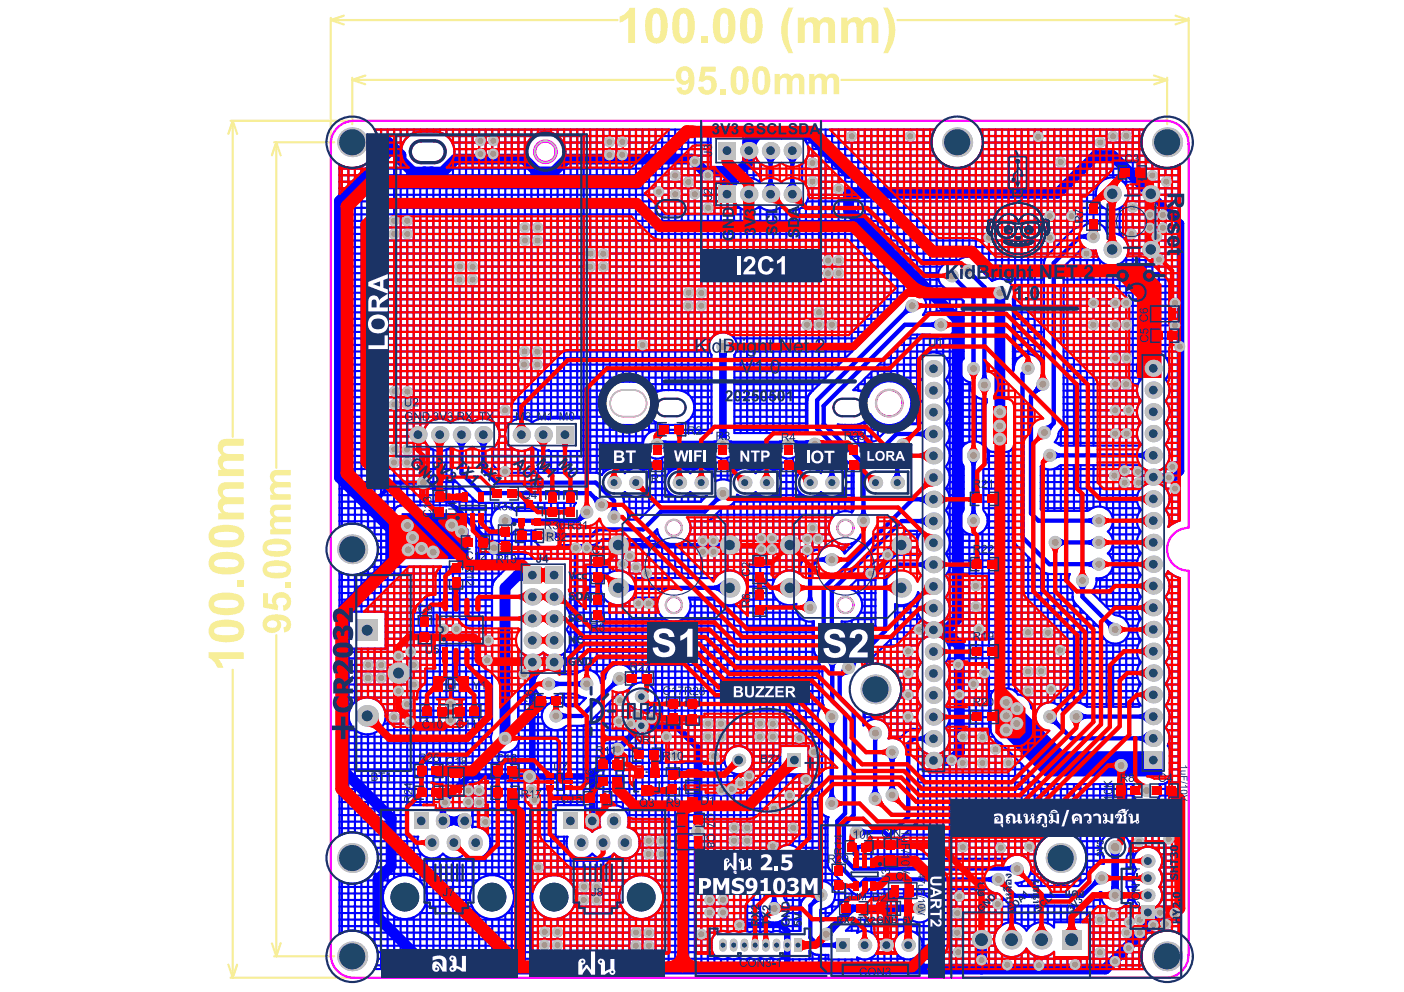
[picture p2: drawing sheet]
<svg xmlns="http://www.w3.org/2000/svg" width="297mm" height="210mm" viewBox="0 0 297 210" stroke-linecap="round" stroke-linejoin="round" font-family="sans-serif">
<g fill="none" stroke="#c0c0c0" stroke-width=".21">
<path d="M87.3 30.7a2.22 2.22 0 0 1 1.8-.9h2.8a2.3 2.3 0 0 1 2.3 2.3 2.3 2.3 0 0 1-2.3 2.3h-2.8a2.3 2.3 0 0 1-2.1-1.3 2.3 2.3 0 0 1 .3-2.4zM130.1 83.2a2.7 2.7 0 0 1 1.8-.7h2.1a2.81 2.81 0 0 1 2.8 2.9 2.81 2.81 0 0 1-2.8 2.8 5.9 5.9 0 0 1-3.4-.4 2.82 2.82 0 0 1-.5-4.6zM139.2 85l.6-.4 .7-.2h2.7a1.84 1.84 0 0 1 1.8 1.8 1.84 1.84 0 0 1-1.8 1.9h-2.5a1.84 1.84 0 0 1-1.7-1.1 1.84 1.84 0 0 1 .2-2zM176.8 85l.5-.4 .7-.2h2.7a1.84 1.84 0 0 1 1.9 1.8 1.84 1.84 0 0 1-1.9 1.9h-2.5a1.84 1.84 0 0 1-1.7-1.1 1.84 1.84 0 0 1 .3-2z"/>
<circle cx="115.4" cy="32.1" r="2.27"/>
<circle cx="188.2" cy="85.3" r="2.82"/>
<circle cx="142.6" cy="111.7" r="1.71"/>
<circle cx="178.9" cy="111.7" r="1.71"/>
<circle cx="142.6" cy="128" r="1.71"/>
<circle cx="178.9" cy="128" r="1.71"/>
</g>
<g fill="none" stroke="#f7ee98" stroke-width=".46">
<path d="M70 3.8v25.9M70 4.2l2.7 1M70 4.2h60.6M72.7 3.3l-2.7 .9M74.5 16.9l2.8 .9M74.5 16.5v9.8M74.5 16.9h68M77.3 16l-2.8 .9M178 16.9h68.9M189.9 4.2h61.6M244.2 16l2.7 .9M246.9 16.5v9.8"/>
<path d="M246.9 16.9l-2.7 .9M248.7 3.3l2.8 .9M251.5 4.2l-2.8 1M251.5 3.8v25.9M48.8 25.6h25.4M49.2 25.6l1 2.7M49.2 25.6v66.8M49.2 25.6l-.9 2.7M58 30.1h12.7M58.5 30.1l.9 2.8M58.5 30.1l-1 2.8M58.5 30.1v68.9"/>
<path d="M58.5 134.4v68M49.2 141.7v65.2M57.5 199.6l1 2.8M59.4 199.6l-.9 2.8M48.3 204.1l.9 2.8M48.8 206.9h25.2M50.2 204.1l-1 2.8M58 202.4h12.7"/>
</g>
<g fill="#f7ee98">
<path d="M55.7 125.5h1v2.2l1 .1a1.99 1.99 0 0 1 1.5-2.5 1.99 1.99 0 0 1 2.4 1.8l-.1 .9a1.68 1.68 0 0 1-1.5 1.3l-.1-1.2a.88 .88 0 0 0 .8-1 .88 .88 0 0 0-1.2-.7 .96 .96 0 0 0-1 .7 .96 .96 0 0 0 .4 1.1l-.2 .9-3-.6z"/>
<path d="M60.3 123.3h1.2v1.1h-1.2z"/>
<path d="M57.4 107.2l.5-.3 .4-.1h3.2v1.1h-2.5a.77 .77 0 0 0-1 .7 .77 .77 0 0 0 1 .7h2.5v1.2h-3.1l-.3 .2-.1 .4a1.05 1.05 0 0 0 1.4 .8h2.1v1.2h-4.3v-1.1h.5a1.6 1.6 0 0 1-.4-2l.5-.5a1.59 1.59 0 0 1-.4-2.3z"/>
<path d="M57.4 99.9l.5-.4h.4l3.2-.1v1.2h-2.5a.77 .77 0 0 0-1 .7 .77 .77 0 0 0 1 .7h2.5v1.1l-3.1 .1-.3 .2-.1 .4a1.05 1.05 0 0 0 1.4 .8h2.1v1.1h-4.3v-1l.5-.1a1.6 1.6 0 0 1-.4-2l.5-.5a1.59 1.59 0 0 1-.4-2.2z"/>
<path d="M44.1 138h7.4v1.4h-5.3l.7 1 .4 .9-1.3-.1a3.5 3.5 0 0 0-1.9-2z"/>
<path d="M50.1 122.7h1.4v1.4h-1.4z"/>
<path d="M46.5 102.6l.5-.4 .6-.1 3.9-.1v1.4h-3a.96 .96 0 0 0-1.3 .9 1.23 1.23 0 0 0 1.5 .9h2.8v1.5h-2.9a1.06 1.06 0 0 0-1.4 .6 1.18 1.18 0 0 0 1.5 1.2h2.8v1.4h-5.3v-1.3l.6-.1a2 2 0 0 1-.5-2.5l.6-.6a1.99 1.99 0 0 1-.4-2.8z"/>
<path d="M46.5 93.4l.5-.4 .6-.1h3.9v1.4h-3a.96 .96 0 0 0-1.3 .8 1.23 1.23 0 0 0 1.5 1h2.8v1.4h-2.9a1.06 1.06 0 0 0-1.4 .7 1.18 1.18 0 0 0 1.5 1.1h2.8v1.4h-5.3v-1.3h.6a2 2 0 0 1-.5-2.5l.6-.6a1.99 1.99 0 0 1-.4-2.9z"/>
<path d="M148.4 14.1h3v1.1h-2.1l-.2 1a1.99 1.99 0 0 1 2.6 1.5 1.99 1.99 0 0 1-1.9 2.3l-.9-.1a1.68 1.68 0 0 1-1.2-1.5l1.1-.1a.88 .88 0 0 0 1.1 .8 .88 .88 0 0 0 .6-1.2 .96 .96 0 0 0-.6-1 .96 .96 0 0 0-1.2 .4l-.9-.1z"/>
<path d="M152.5 18.8h1.1v1.1h-1.1z"/>
<path d="M163.9 15.7h1l.1 .5a1.6 1.6 0 0 1 2-.5l.5 .6a1.47 1.47 0 0 1 1.7-.7 1.47 1.47 0 0 1 1 1.6v2.7h-1.1v-2.4a.77 .77 0 0 0-.8-1.1 .77 .77 0 0 0-.7 1.1v2.4h-1.1l-.1-3-.2-.4-.4-.1a1.05 1.05 0 0 0-.8 1.5v2h-1.1z"/>
<path d="M171.2 15.7h1.1v.5a1.6 1.6 0 0 1 2-.5l.5 .6a1.47 1.47 0 0 1 1.8-.7 1.47 1.47 0 0 1 .9 1.6v2.7h-1.1v-2.4a.77 .77 0 0 0-.7-1.1 .77 .77 0 0 0-.7 1.1v2.4h-1.2v-3l-.2-.4-.4-.1a1.05 1.05 0 0 0-.8 1.5v2h-1.2z"/>
<path d="M131.1 3.5a3.5 3.5 0 0 0 2.1-1.8h1.1v7.4h-1.4v-5.4l-.9 .7-.9 .4z"/>
<path d="M148.2 7.7h1.5v1.4h-1.5z"/>
<path d="M166.9 1.6h.9l-.9 2.6-.3 2.3 .4 2.7 .8 2.1h-.9l-.7-1.1a7.9 7.9 0 0 1-.4-6.6z"/>
<path d="M168.8 3.7h1.3l.1 .7a2 2 0 0 1 2.5-.6l.6 .7a1.84 1.84 0 0 1 2.2-.8 1.84 1.84 0 0 1 1.2 2v3.4h-1.4v-3.1a.96 .96 0 0 0-.9-1.3 1.23 1.23 0 0 0-.9 1.6v2.8h-1.5v-3a1.06 1.06 0 0 0-.6-1.4 1.18 1.18 0 0 0-1.2 1.5v2.9h-1.4z"/>
<path d="M178 3.7h1.3l.1 .7a2 2 0 0 1 2.4-.6l.7 .7a1.84 1.84 0 0 1 2.1-.8 1.84 1.84 0 0 1 1.2 2v3.4h-1.4v-3.1a.96 .96 0 0 0-.8-1.3 1.23 1.23 0 0 0-1 1.6v2.8h-1.4v-3a1.06 1.06 0 0 0-.6-1.4 1.18 1.18 0 0 0-1.2 1.5v2.9h-1.4z"/>
<path d="M186.9 1.6h.9l.8 1.4a8.1 8.1 0 0 1 .8 3.4l-.3 2.2-.7 1.7-.6 1h-.9l.9-2.5 .3-2.6-.3-2.1z"/>
<path d="M56.1 130.7a4.4 4.4 0 0 1 5 .1 1.73 1.73 0 0 1 .5 1.8 1.73 1.73 0 0 1-1.5 1.2l-.1-1.1a.74 .74 0 0 0 .6-.8 .74 .74 0 0 0-.8-.6l-.8-.1a1.75 1.75 0 0 1 0 2.2 1.75 1.75 0 0 1-2.2 .4 1.86 1.86 0 0 1-.7-3.1zM56.7 131.6a.79 .79 0 0 0 0 1 .79 .79 0 0 0 .9 .2 .82 .82 0 0 0 1-.9 .82 .82 0 0 0-1.1-.6z"/>
<path d="M56 119.2a4.9 4.9 0 0 1 5.2 .1 1.87 1.87 0 0 1 .1 2.1 1.87 1.87 0 0 1-1.9 .9l-.9 .1a2.83 2.83 0 0 1-2.8-1.1 1.78 1.78 0 0 1 .3-2.1zM56.6 120.1l-.1 .3a.96 .96 0 0 0 1.3 .8l2.1-.1a.66 .66 0 0 0 .7-.7 .66 .66 0 0 0-.8-.6h-2.3z"/>
<path d="M56 114.7a4.9 4.9 0 0 1 5.2 .1 1.87 1.87 0 0 1 .1 2.1 1.87 1.87 0 0 1-1.9 .9h-.9a2.83 2.83 0 0 1-2.8-1.1 1.78 1.78 0 0 1 .3-2zM56.6 115.5l-.1 .3a.96 .96 0 0 0 1.3 .8l2.1-.1a.66 .66 0 0 0 .7-.7 .66 .66 0 0 0-.8-.6h-2.3z"/>
<path d="M44.7 132a6.2 6.2 0 0 1 6.4 0 2.28 2.28 0 0 1 .3 2.5 2.28 2.28 0 0 1-2.1 1.3l-1.4 .1a3.8 3.8 0 0 1-3.5-1.3 2.23 2.23 0 0 1 .3-2.6zM45.4 133.1a.82 .82 0 0 0 .1 .9 .82 .82 0 0 0 .8 .3l1.9 .1a2.92 2.92 0 0 0 2.2-.5 .77 .77 0 0 0 0-.8 .77 .77 0 0 0-.7-.4l-2.2-.1a2.89 2.89 0 0 0-2 .5z"/>
<path d="M44.7 126.2a6.2 6.2 0 0 1 6.4 .1 2.28 2.28 0 0 1 .3 2.5 2.28 2.28 0 0 1-2.1 1.3l-1.4 .1a3.8 3.8 0 0 1-3.5-1.3 2.23 2.23 0 0 1 .3-2.7zM45.5 127.3a.77 .77 0 0 0-.1 .9 .77 .77 0 0 0 .8 .4l2 .1a2.92 2.92 0 0 0 2.2-.5 .77 .77 0 0 0 0-.8 .77 .77 0 0 0-.7-.4l-2.2-.1a2.9 2.9 0 0 0-2 .4z"/>
<path d="M44.7 117.6a6.2 6.2 0 0 1 6.4 .1 2.28 2.28 0 0 1 .3 2.5 2.28 2.28 0 0 1-2.1 1.3l-1.4 .1a3.8 3.8 0 0 1-3.5-1.3 2.23 2.23 0 0 1 .3-2.7zM45.5 118.7a.77 .77 0 0 0-.1 .9 .77 .77 0 0 0 .8 .4l2 .1a2.92 2.92 0 0 0 2.2-.5 .77 .77 0 0 0 0-.8 .77 .77 0 0 0-.7-.4l-2.2-.1a2.9 2.9 0 0 0-2 .4z"/>
<path d="M44.7 111.9a6.2 6.2 0 0 1 6.4 0 2.28 2.28 0 0 1 .3 2.5 2.28 2.28 0 0 1-2.1 1.3l-1.4 .1a3.8 3.8 0 0 1-3.5-1.2 2.23 2.23 0 0 1 .3-2.7zM45.4 113a.82 .82 0 0 0 .1 .9 .82 .82 0 0 0 .8 .3l1.9 .1a2.91 2.91 0 0 0 2.2-.4 .77 .77 0 0 0 0-.9 .77 .77 0 0 0-.7-.3l-2.2-.2a2.9 2.9 0 0 0-2 .5z"/>
<path d="M143.5 14.6l.3-.3a2.01 2.01 0 0 1 2.1 0 2.01 2.01 0 0 1 1 1.9v.8a2.62 2.62 0 0 1-1.5 2.9 1.63 1.63 0 0 1-2.3-1.3l1.1-.2a.74 .74 0 0 0 .9 .7 .74 .74 0 0 0 .6-.9v-.7a1.75 1.75 0 0 1-2.2-.1 1.75 1.75 0 0 1-.4-2.1zM144.3 15.2a1.17 1.17 0 0 0 .7 1.9 1.11 1.11 0 0 0 .6-1.2 1.11 1.11 0 0 0-1-.9z"/>
<path d="M155.2 14.6v-.1a1.82 1.82 0 0 1 2-.3 1.82 1.82 0 0 1 1.1 1.7l.1 1.1a2.75 2.75 0 0 1-1.2 2.9 1.9 1.9 0 0 1-2.6-2v-.9a4.3 4.3 0 0 1 .6-2.4zM156.1 15.1l-.3 1v2.3a.66 .66 0 0 0 .8 .7 .66 .66 0 0 0 .5-.9v-2.6a.61 .61 0 0 0-.4-.6 .61 .61 0 0 0-.6 .1z"/>
<path d="M159.8 14.6v-.1a1.82 1.82 0 0 1 2-.3 1.82 1.82 0 0 1 1.1 1.7l.1 1.1a2.75 2.75 0 0 1-1.3 2.9 1.9 1.9 0 0 1-2.5-2l-.1-.9a4.3 4.3 0 0 1 .7-2.4zM160.7 15.1l-.3 1v2.3a.66 .66 0 0 0 .7 .7 .66 .66 0 0 0 .6-.9v-2.6a.61 .61 0 0 0-.4-.6 .61 .61 0 0 0-.6 .1z"/>
<path d="M137.3 2.4a2.28 2.28 0 0 1 2.5-.5 2.28 2.28 0 0 1 1.3 2.2l.2 1.4a3.9 3.9 0 0 1-1.3 3.4 2.29 2.29 0 0 1-3.4-2.1l-.1-1.4a5.7 5.7 0 0 1 .8-3zM138.4 3l-.3 .6-.1 2.2a2.91 2.91 0 0 0 .4 2.1 .77 .77 0 0 0 .9 0 .77 .77 0 0 0 .3-.7l.2-2.2a2.89 2.89 0 0 0-.5-2 .69 .69 0 0 0-.9 0z"/>
<path d="M143 2.4a2.28 2.28 0 0 1 2.5-.5 2.28 2.28 0 0 1 1.4 2.2l.1 1.4a3.9 3.9 0 0 1-1.3 3.4 2.29 2.29 0 0 1-3.4-2.1l-.1-1.4a5.7 5.7 0 0 1 .8-3zM144.1 3l-.3 .6-.1 2.2a2.91 2.91 0 0 0 .5 2.1 .77 .77 0 0 0 .8 0 .77 .77 0 0 0 .4-.7l.1-2.2a2.89 2.89 0 0 0-.5-2 .69 .69 0 0 0-.9 0z"/>
<path d="M151.6 2.4a2.28 2.28 0 0 1 2.5-.5 2.28 2.28 0 0 1 1.4 2.2l.1 1.4a3.9 3.9 0 0 1-1.3 3.4 2.29 2.29 0 0 1-3.4-2.1l-.1-1.4a5.7 5.7 0 0 1 .8-3zM152.7 3l-.3 .6-.1 2.2a2.9 2.9 0 0 0 .5 2.1 .77 .77 0 0 0 .8 0 .77 .77 0 0 0 .4-.7l.1-2.2a2.89 2.89 0 0 0-.4-2 .69 .69 0 0 0-1 0z"/>
<path d="M157.3 2.4a2.28 2.28 0 0 1 2.6-.5 2.28 2.28 0 0 1 1.3 2.2l.1 1.4a3.9 3.9 0 0 1-1.2 3.4 2.29 2.29 0 0 1-3.4-2.1l-.1-1.4a5.7 5.7 0 0 1 .7-3zM158.5 3l-.3 .6-.1 2.2a2.9 2.9 0 0 0 .4 2.1 .77 .77 0 0 0 .8 0 .77 .77 0 0 0 .4-.7l.1-2.2a2.88 2.88 0 0 0-.4-2 .69 .69 0 0 0-.9 0z"/>
</g>
<g fill="none" stroke="#f7ee98" stroke-width=".21">
<path d="M74.1 30.1l.4-.4 .4 .4-.4 .4zM101.3 29.4h.7l-.3 .8zM101.3 32.2h.7l-.3 .7zM104 32.2h.7l-.4 .7zM104 29.4h.7l-.3 .8zM128.6 29.6h.7l-.4 .8zM128.6 32.4h.7l-.4 .7zM131.3 32.4h.7l-.4 .7zM131.3 29.6h.7l-.3 .8zM142.5 36.8h.7l-.3 .7zM145.2 38.2h.8l-.4 .7zM146.6 33.8h.8l-.4 .8z"/>
<path d="M149.4 36.7h.7l-.3 .7zM153.4 31.5l.4 .2 .4-.2-.2 .4 .2 .3-.4-.1-.4 .1 .2-.3zM158 31.5l.4 .2 .4-.2-.2 .4 .2 .3-.4-.1-.4 .1 .2-.3zM162.7 31.5l.3 .2 .4-.2-.2 .4 .2 .3-.4-.1-.3 .1 .1-.3zM167.3 31.5l.3 .2 .4-.2-.2 .4 .2 .3-.4-.1-.3 .1 .1-.3zM171.5 38.1h.8l-.4 .7zM171.5 34.1h.8l-.4 .7zM177.1 39.6h.7l-.4 .7zM179.8 28.5h.8l-.4 .7zM192.2 28.5h.8l-.4 .7zM202.1 30.1l.4-.4 .4 .4-.4 .4zM219.3 28.6h.7l-.3 .7z"/>
<path d="M224 33.9h.8l-.4 .8zM232.4 29.8h.8l-.4 .7zM235.1 28.5h.8l-.4 .7zM237.9 28.4h.7l-.3 .7zM243.4 36.8h.8l-.4 .7zM246.4 38.1h.7l-.4 .7zM246.6 30.1l.3-.4 .4 .4-.4 .4zM83 49.1h.7l-.3 .8zM83 46.4h.7l-.3 .7zM85.8 46.4h.7l-.4 .7zM85.8 49.1h.8l-.4 .8zM96.8 58.8h.8l-.4 .7z"/>
<path d="M96.9 56h.7l-.3 .8zM99.6 58.8h.8l-.4 .7zM99.6 56.1h.8l-.4 .7zM110.7 50.5h.7l-.4 .8zM110.7 47.8h.7l-.4 .7zM113.4 50.5h.7l-.4 .8zM113.4 47.8h.7l-.3 .7zM124.5 56.1h.7l-.3 .7zM124.6 53.3h.7l-.4 .7zM127.3 56.1h.7l-.4 .7zM127.3 53.3h.7l-.4 .8zM139 40.2h.7l-.3 .7z"/>
<path d="M142.5 40.7h.7l-.3 .8zM146.6 40.7h.8l-.4 .8zM149.5 43.6h.7l-.4 .7zM153.4 40.7l.4 .2 .4-.2-.2 .4 .2 .4-.4-.2-.4 .2 .2-.4zM158 40.7l.4 .2 .4-.2-.2 .4 .2 .4-.4-.2-.4 .2 .2-.4zM162.7 40.7l.3 .2 .4-.2-.2 .4 .2 .4-.4-.2-.3 .2 .1-.4zM167.3 40.7l.3 .2 .4-.2-.2 .4 .2 .4-.4-.2-.3 .2 .1-.4zM174.8 57.4h.7l-.3 .8zM174.8 54.7h.7l-.3 .8zM177.1 57.4h.7l-.4 .8zM177.1 54.7h.7l-.4 .8zM208.9 49.9h.7l-.4 .8z"/>
<path d="M221.7 49.9h.8l-.4 .8zM221.7 45.3h.8l-.4 .8zM226.3 45.3h.8l-.4 .8zM229.5 53.3h.7l-.3 .7zM234.9 40.6h.8v.8h-.8zM234.9 52.4h.8v.8h-.8zM239 49.1h.8l-.4 .8zM239.3 43.5h.7l-.3 .8zM242.9 47.8h.7l-.3 .8zM243 45.1h.7l-.4 .7zM243.1 52.4h.7v.8h-.7zM243.1 40.6h.7v.8h-.7z"/>
<path d="M244.4 49.7h.7l-.4 .7zM244.8 54.5h.8l-.4 .8zM245.7 47.8h.7l-.4 .8zM245.7 45.1h.7l-.4 .7zM110.5 76.8h.8l-.4 .7zM110.6 74h.7l-.3 .7zM113.3 74h.7l-.3 .8zM113.3 76.8h.7l-.3 .7zM135.6 72.6h.7l-.4 .8zM145.2 64.3h.8l-.4 .8zM145.3 61.6h.7l-.3 .7zM148 64.3h.8l-.4 .8z"/>
<path d="M148 61.6h.8l-.4 .7zM170.3 68.4h.8l-.4 .7zM172.9 68.4h.7l-.3 .7zM172.9 65.7h.7l-.3 .8zM175.6 68.4h.8l-.4 .7zM197.1 77.6l.4 .2 .4-.2-.2 .4 .2 .4-.4-.2-.4 .2 .2-.4zM230.9 63.7h.8l-.4 .8zM230.9 68.4h.8l-.4 .7zM235.6 68.4h.7l-.4 .7zM235.6 75.4h.7l-.4 .7zM235.6 63.7h.7l-.4 .8zM237.9 63.7h.7l-.3 .8z"/>
<path d="M238 68.4h.7l-.3 .7zM238 75.4h.7l-.3 .7zM243.6 77.6l.4 .1 .4-.1-.2 .3 .2 .4-.4-.2-.4 .2 .2-.4zM248.2 68.5h.7l-.3 .7zM248.2 63.7h.8l-.4 .8zM249.2 73h.8l-.4 .7zM83 97.5h.7l-.3 .7zM83.1 94.7h.7l-.4 .7zM83.1 85.2h.7l-.4 .8zM83.1 82.4h.7l-.3 .8zM85.8 97.5h.7l-.4 .7zM85.8 94.8h.7l-.4 .7z"/>
<path d="M85.8 82.5h.8l-.4 .7zM85.8 85.2h.8l-.4 .8zM88 91.6l.4 .2 .4-.2-.2 .4 .2 .3-.4-.1-.4 .1 .2-.3zM92.7 91.6l.3 .2 .4-.2-.2 .4 .2 .3-.4-.1-.3 .1 .1-.3zM97.3 91.6l.3 .2 .4-.2-.2 .4 .2 .3-.4-.1-.3 .1 .2-.3zM101.9 91.6l.3 .2 .4-.2-.2 .4 .2 .3-.4-.1-.3 .1 .2-.3zM106.5 86.4h.7l-.3 .8zM106.5 99.4h.7l-.3 .7zM109.9 91.6l.4 .2 .4-.2-.2 .4 .2 .3-.4-.1-.4 .1 .2-.3zM114.6 91.6l.3 .2 .4-.2-.2 .4 .2 .3-.4-.1-.3 .1 .1-.3zM119.2 91.6l.3 .2 .4-.2-.2 .4 .2 .3-.4-.1-.3 .1 .1-.3zM197.1 82.3l.4 .1 .4-.1-.2 .3 .2 .4-.4-.2-.4 .2 .2-.4z"/>
<path d="M197.1 86.9l.4 .1 .4-.1-.2 .3 .2 .4-.4-.2-.4 .2 .2-.4zM197.1 91.5l.4 .1 .4-.1-.2 .3 .2 .4-.4-.2-.4 .2 .2-.4zM197.1 96.1l.4 .2 .4-.2-.2 .3 .2 .4-.4-.2-.4 .2 .2-.4zM235.6 86.4h.7l-.4 .8zM235.6 80.9h.7l-.4 .8zM235.6 91.4h.7l-.4 .7zM237.6 99.2h.7l-.4 .8zM237.9 80.9h.7l-.3 .8zM238 91.4h.7l-.3 .7zM238.4 86.4h.7l-.3 .8zM240.4 99.4h.7l-.3 .8zM243.6 91.4l.4 .2 .4-.2-.2 .4 .2 .3-.4-.2-.4 .2 .2-.3z"/>
<path d="M243.6 86.8l.4 .2 .4-.2-.2 .3 .2 .4-.4-.2-.4 .2 .2-.4zM243.6 82.2l.4 .2 .4-.2-.2 .3 .2 .4-.4-.2-.4 .2 .2-.4zM243.6 96l.4 .2 .4-.2-.2 .4 .2 .3-.4-.2-.4 .2 .2-.3zM247.7 98.4h.7l-.4 .7zM74.1 116.2l.4-.3 .4 .3-.4 .4zM121.5 115.6h.7l-.4 .7zM123.8 115.6h.7l-.4 .7zM130.4 115h.7v.7h-.7zM131.3 119h.8l-.4 .8zM132.9 117.3h.7l-.3 .7zM134.2 119.7h.8l-.4 .7zM148.3 114.1h.7l-.3 .7z"/>
<path d="M148.3 116.4h.7l-.3 .7zM150.6 114.1h.7l-.4 .7zM150.6 116.4h.7l-.4 .7zM154 115h.7v.7h-.7zM160.7 113.6h.7l-.3 .7zM160.7 115.9h.7l-.3 .7zM163 113.6h.7l-.4 .7zM163 115.9h.7l-.4 .7zM166.7 115h.7v.7h-.7zM170.4 113.7h.8l-.4 .7zM170.4 116h.8l-.4 .7zM171.5 111.3h.8l-.4 .8z"/>
<path d="M172.7 113.7h.7l-.3 .7zM187.4 117h.8l-.4 .8zM190.3 115h.7v.7h-.7zM197.1 100.7l.4 .2 .4-.2-.2 .3 .2 .4-.4-.2-.4 .2 .2-.4zM197.1 105.3l.4 .2 .4-.2-.2 .4 .2 .3-.4-.2-.4 .2 .2-.3zM197.1 109.9l.4 .2 .4-.2-.2 .4 .2 .3-.4-.2-.4 .2 .2-.3zM197.1 114.5l.4 .2 .4-.2-.2 .4 .2 .3-.4-.2-.4 .2 .2-.3zM197.1 119.1l.4 .2 .4-.2-.2 .4 .2 .3-.4-.1-.4 .1 .2-.3zM235.4 100.3h.7l-.3 .7zM237.6 101.8h.7l-.4 .7zM240.5 101.8h.7l-.3 .7zM243.6 119l.4 .2 .4-.2-.2 .4 .2 .4-.4-.2-.4 .2 .2-.4z"/>
<path d="M243.6 105.2l.4 .2 .4-.2-.2 .4 .2 .3-.4-.1-.4 .1 .2-.3zM243.6 100.6l.4 .2 .4-.2-.2 .4 .2 .3-.4-.2-.4 .2 .2-.3zM243.6 109.8l.4 .2 .4-.2-.2 .4 .2 .3-.4-.1-.4 .1 .2-.3zM243.6 114.4l.4 .2 .4-.2-.2 .4 .2 .3-.4-.1-.4 .1 .2-.3zM246.9 100.7h.8l-.4 .7zM248.2 103h.7l-.3 .7zM83.9 138.5h.8l-.4 .7zM86.5 137.6h.8l-.4 .7zM93.5 132.8h.7l-.4 .7zM96.2 132.7h.8l-.4 .7zM102.7 139.3h.8l-.4 .8zM102.9 135.1h.8l-.4 .8z"/>
<path d="M112.2 135.1l.4 .2 .4-.2-.2 .4 .2 .4-.4-.2-.4 .2 .2-.4zM112.2 121.3l.4 .2 .4-.2-.2 .4 .2 .4-.4-.2-.4 .2 .2-.4zM112.2 125.9l.4 .2 .4-.2-.2 .4 .2 .4-.4-.2-.4 .2 .2-.4zM112.2 130.5l.4 .2 .4-.2-.2 .4 .2 .4-.4-.2-.4 .2 .2-.4zM112.2 139.7l.4 .2 .4-.2-.2 .4 .2 .4-.4-.2-.4 .2 .2-.4zM116.9 135.1l.3 .2 .4-.2-.2 .4 .2 .4-.4-.2-.3 .2 .1-.4zM116.9 130.5l.3 .2 .4-.2-.2 .4 .2 .4-.4-.2-.3 .2 .1-.4zM116.9 139.7l.3 .2 .4-.2-.2 .4 .2 .4-.4-.2-.3 .2 .1-.4zM116.9 121.3l.3 .2 .4-.2-.2 .4 .2 .4-.4-.2-.3 .2 .1-.4zM116.9 125.9l.3 .2 .4-.2-.2 .4 .2 .4-.4-.2-.3 .2 .1-.4zM130.4 124h.7v.8h-.7zM134.7 127.3h.7l-.3 .8z"/>
<path d="M136.4 121h.8l-.4 .7zM136.8 127.3h.8l-.4 .8zM154 124h.7v.8h-.7zM166.7 124h.7v.8h-.7zM183.8 121h.8l-.4 .7zM190.3 124h.7v.8h-.7zM191.8 137.4h.7l-.3 .8zM194.1 132.8h.7l-.4 .8zM197.1 123.7l.4 .2 .4-.2-.2 .4 .2 .3-.4-.1-.4 .1 .2-.3zM197.1 128.3l.4 .2 .4-.2-.2 .4 .2 .3-.4-.1-.4 .1 .2-.3zM197.1 132.9l.4 .2 .4-.2-.2 .4 .2 .4-.4-.2-.4 .2 .2-.4zM197.1 137.5l.4 .2 .4-.2-.2 .4 .2 .4-.4-.2-.4 .2 .2-.4z"/>
<path d="M206.1 123.6h.7l-.3 .8zM206.1 128h.7l-.3 .7zM206.7 132.8h.8l-.4 .7zM217.1 133.4h.8l-.4 .8zM221.3 133.5h.8l-.4 .7zM223.9 137.2h.8l-.4 .8zM243.6 137.4l.4 .2 .4-.2-.2 .4 .2 .4-.4-.2-.4 .2 .2-.4zM243.6 132.8l.4 .2 .4-.2-.2 .4 .2 .4-.4-.2-.4 .2 .2-.4zM243.6 123.6l.4 .2 .4-.2-.2 .4 .2 .4-.4-.2-.4 .2 .2-.4zM243.6 128.2l.4 .2 .4-.2-.2 .4 .2 .4-.4-.2-.4 .2 .2-.4zM77.5 143.1h.7l-.3 .7zM77.5 140.3h.8l-.4 .7z"/>
<path d="M80.3 143.1h.7l-.4 .7zM80.3 140.4h.7l-.4 .7zM83 151.4h.7l-.3 .7zM83.9 145.9h.8l-.4 .7zM85.7 148.6h.8l-.4 .8zM86.2 152.4h.8l-.4 .7zM87.2 140.3h.7l-.4 .8zM87.2 144.5h.7l-.4 .7zM95 148.6h.7l-.4 .8zM95 151.9h.7l-.4 .8zM110.5 142.3h.7l-.4 .7zM130.5 152.3h.8l-.4 .7z"/>
<path d="M130.8 147.8h.8l-.4 .8zM133 152.8h.7l-.3 .7zM134.5 150.9h.7l-.4 .8zM135.3 153.2l.4 .2 .4-.2-.2 .4 .2 .3-.4-.1-.4 .1 .2-.3zM135.3 147l.4 .2 .4-.2-.2 .4 .2 .4-.4-.2-.4 .2 .2-.4zM137.5 151.6h.7l-.3 .8zM140.6 155.5h.8l-.4 .8zM142.5 159.5h.7l-.3 .7zM149.4 155.5h.7l-.3 .8zM149.5 152.7h.7l-.4 .8zM150.7 159.7h.7l-.3 .7zM152.2 155.5h.7l-.4 .8z"/>
<path d="M152.2 152.8h.7l-.4 .7zM160.4 155.5h.7l-.4 .8zM160.4 152.7h.7l-.3 .8zM163.1 155.5h.8l-.4 .8zM163.1 152.8h.8l-.4 .7zM168.8 155.8h.7l-.4 .7zM171.8 158.8h.8l-.4 .7zM184.9 145.9l.3-.4 .4 .4-.4 .3zM191.8 146.6h.7l-.4 .8zM191.8 151.3h.7l-.4 .7zM191.8 142h.7l-.3 .8zM197.1 146.7l.4 .2 .4-.2-.2 .4 .2 .4-.4-.2-.4 .2 .2-.4z"/>
<path d="M197.1 142.1l.4 .2 .4-.2-.2 .4 .2 .4-.4-.2-.4 .2 .2-.4zM197.1 151.3l.4 .2 .4-.2-.2 .4 .2 .4-.4-.2-.4 .2 .2-.4zM197.1 155.9l.4 .2 .4-.2-.2 .4 .2 .4-.4-.2-.4 .2 .2-.4zM202.4 140.3h.7l-.4 .7zM202.6 146.6h.7l-.3 .8zM203.3 155.5h.7l-.3 .8zM205.6 144.3h.7l-.3 .8zM207.5 155.6h.7l-.4 .7zM207.9 142h.7l-.3 .8zM210.2 158.2h.8l-.4 .7zM217.1 145.9h.8l-.4 .7zM217.1 141.7h.8l-.4 .7z"/>
<path d="M219.9 141.7h.8l-.4 .7zM222 145.5h.7l-.3 .7zM243.6 146.6l.4 .2 .4-.2-.2 .4 .2 .4-.4-.2-.4 .2 .2-.4zM243.6 151.3l.4 .1 .4-.1-.2 .3 .2 .4-.4-.2-.4 .2 .2-.4zM243.6 142l.4 .2 .4-.2-.2 .4 .2 .4-.4-.2-.4 .2 .2-.4zM243.6 155.9l.4 .1 .4-.1-.2 .3 .2 .4-.4-.2-.4 .2 .2-.4zM88.7 173.3l.4 .2 .4-.2-.2 .4 .2 .4-.4-.2-.4 .2 .2-.4zM91 177.9l.4 .2 .4-.2-.2 .4 .2 .4-.4-.2-.4 .2 .2-.4zM93.3 173.3l.4 .2 .4-.2-.2 .4 .2 .4-.4-.2-.4 .2 .2-.4zM93.8 169.4h.7l-.3 .8zM95.7 177.9l.3 .2 .4-.2-.2 .4 .2 .4-.4-.2-.3 .2 .1-.4zM98 173.3l.3 .2 .4-.2-.2 .4 .2 .4-.4-.2-.3 .2 .1-.4z"/>
<path d="M98.7 169.3h.7l-.4 .8zM98.7 166.9h.8l-.4 .7zM100.3 177.9l.3 .2 .4-.2-.2 .4 .2 .4-.4-.2-.3 .2 .1-.4zM101 169.4h.8l-.4 .8zM101 166.9h.8l-.4 .7zM102.3 173.6h.8l-.4 .7zM112.1 166.7h.7l-.4 .8zM112.7 168.9h.8l-.4 .7zM120.3 173.3l.4 .2 .4-.2-.2 .4 .2 .4-.4-.2-.4 .2 .2-.4zM122.6 177.9l.4 .2 .4-.2-.2 .4 .2 .4-.4-.2-.4 .2 .2-.4zM124.9 173.3l.4 .2 .4-.2-.2 .4 .2 .4-.4-.2-.4 .2 .2-.4zM127.2 177.9l.4 .2 .4-.2-.2 .4 .2 .4-.4-.2-.4 .2 .2-.4z"/>
<path d="M129.5 173.3l.4 .2 .4-.2-.2 .4 .2 .4-.4-.2-.4 .2 .2-.4zM131.8 177.9l.4 .2 .4-.2-.2 .4 .2 .4-.4-.2-.4 .2 .2-.4zM136.9 177.6h.7l-.3 .7zM139.6 177.6h.7l-.3 .7zM152.3 166.8h.7l-.3 .7zM154.5 166.6h.7l-.4 .7zM154.9 177.6h.8l-.4 .7zM155 174.8h.7l-.3 .7zM155.9 160.5l.4 .1 .3-.1-.1 .3 .1 .4-.3-.2-.4 .2 .2-.4zM156.3 165.4h.7l-.3 .7zM157.7 177.6h.7l-.3 .7zM157.7 174.8h.7l-.3 .7z"/>
<path d="M158.1 163.8h.8l-.4 .8zM163.1 178.7h.7l-.3 .8zM163.4 170.7h.8l-.4 .8zM166.7 168h.7l-.3 .7zM167.4 174.8h.8l-.4 .7zM167.7 160.5l.4 .1 .3-.1-.1 .3 .1 .4-.3-.2-.4 .2 .2-.4zM170.1 164.6h.8l-.4 .7zM197.1 160.5l.4 .2 .4-.2-.2 .4 .2 .4-.4-.2-.4 .2 .2-.4zM201 160.5h.7l-.3 .7zM203.3 161.1h.7l-.3 .7zM203.3 178.9h.8l-.4 .7zM207.5 161.1h.7l-.4 .7z"/>
<path d="M211.4 179h.7l-.4 .8zM213 161.1h.7l-.3 .7zM217.4 178.8h.8l-.4 .7zM235.6 179.1l.3-.2 .4 .2-.2 .2 .2 .1-.4 .2-.3-.2 .1-.1zM240.6 177.7h.7l-.3 .8zM240.7 172h.8l-.4 .8zM243.3 175.5h.8l-.4 .7zM243.5 172h.7l-.4 .8zM243.6 160.5l.4 .1 .4-.1-.2 .3 .2 .4-.4-.2-.4 .2 .2-.4zM246.2 172h.7l-.3 .8zM246.9 177.2h.7l-.3 .7zM74.1 181.6l.4-.4 .4 .4-.4 .3z"/>
<path d="M113.5 183.2h.8l-.4 .7zM114.8 199.6h.8l-.4 .7zM114.9 196.8h.7l-.4 .8zM117.6 199.6h.7l-.3 .7zM117.6 196.9h.7l-.3 .7zM123.1 190.1h.8l-.4 .7zM123.2 187.3h.7l-.4 .7zM125.9 190.1h.7l-.3 .7zM125.9 187.3h.7l-.3 .8zM134.1 199.7h.8l-.4 .8zM134.2 197h.7l-.3 .7zM136.8 180.3h.8l-.4 .8z"/>
<path d="M136.9 199.7h.7l-.3 .8zM136.9 197h.7l-.3 .7zM139.6 180.3h.7l-.3 .8zM148 197.3h.8l-.4 .7zM149.8 190.1h.7l-.4 .7zM149.8 192.7h.7l-.4 .7zM152.6 190h.7l-.3 .8zM152.6 199.8h.2v-.2h.3v.2h.2v.4h-.2v.1h-.3v-.1h-.2zM152.6 192.7h.7l-.3 .7zM154.9 199.8h.1v-.2h.4v.2h.2v.4h-.2v.1h-.4v-.1h-.1zM156.1 195.3h.7l-.4 .8zM157.1 199.8h.2v-.2h.4v.2h.2v.4h-.2v.1h-.4v-.1h-.2z"/>
<path d="M158.8 187.5h.7l-.3 .8zM159.4 199.8h.2v-.2h.3v.2h.2v.4h-.2v.1h-.3v-.1h-.2zM161 182.9h.7l-.4 .8zM161.7 199.8h.1v-.2h.4v.2h.2v.4h-.2v.1h-.4v-.1h-.1zM163.9 199.8h.2v-.2h.4v.2h.2v.4h-.2v.1h-.4v-.1h-.2zM166.2 199.8h.2v-.2h.3v.2h.2v.4h-.2v.1h-.3v-.1h-.2zM166.5 185.9h.8l-.4 .8zM168.5 199.8h.1v-.2h.4v.2h.2v.4h-.2v.1h-.4v-.1h-.1zM170.3 182.9h.8l-.4 .8zM202.1 192.8h.8l-.4 .8zM202.1 197h.8l-.4 .7zM202.6 189.3h.7l-.3 .7z"/>
<path d="M210.7 190.9h.8l-.4 .8zM224 181.6l.4-.4 .4 .4-.4 .3zM232.4 194.2h.7l-.4 .7zM235 193.2h.8l-.4 .7zM238 197h.7l-.3 .7zM238.6 194.8h.7l-.4 .7zM240.8 197h.7l-.4 .7zM240.8 194.2h.7l-.4 .8zM243.6 195.4h.8l-.4 .7zM245 192.8h.8l-.4 .7zM246.3 195.2h.7l-.4 .7zM248.2 192.8h.8l-.4 .8z"/>
<path d="M74.1 202.4l.4-.4 .4 .4-.4 .3zM202.4 201.1h.7l-.4 .8zM207.3 202.8h.7l-.4 .7zM212.7 203.8h.8l-.4 .7zM219.4 203.9h.8l-.4 .7zM227.1 203.7h.7l-.3 .8zM232.4 201.2h.7l-.4 .7zM235.6 203.1h.7l-.4 .7zM238.4 200.2h.8l-.4 .8zM246.6 202.4l.3-.4 .4 .4-.4 .3z"/>
<circle cx="201.4" cy="58.4" r=".37"/>
<circle cx="204.8" cy="57.3" r=".37"/>
<circle cx="231.3" cy="50.1" r=".37"/>
<circle cx="153" cy="73.3" r=".37"/>
<circle cx="193" cy="64.7" r=".37"/>
<circle cx="199" cy="68.7" r=".37"/>
<circle cx="206" cy="78" r=".37"/>
<circle cx="211.5" cy="62" r=".37"/>
<circle cx="217.5" cy="77.9" r=".37"/>
<circle cx="139" cy="94.1" r=".37"/>
<circle cx="153" cy="94.1" r=".37"/>
<circle cx="166.8" cy="94.1" r=".37"/>
<circle cx="172.4" cy="94" r=".37"/>
<circle cx="185.2" cy="96.4" r=".37"/>
<circle cx="191" cy="94.1" r=".37"/>
<circle cx="206" cy="96.4" r=".37"/>
<circle cx="208.3" cy="81.5" r=".37"/>
<circle cx="211.5" cy="90.1" r=".37"/>
<circle cx="211.5" cy="92.9" r=".37"/>
<circle cx="211.5" cy="87.1" r=".37"/>
<circle cx="220.6" cy="81.3" r=".37"/>
<circle cx="220.9" cy="91.5" r=".37"/>
<circle cx="222.1" cy="96.4" r=".37"/>
<circle cx="86.2" cy="111.2" r=".37"/>
<circle cx="86.4" cy="116.3" r=".37"/>
<circle cx="87.3" cy="113.7" r=".37"/>
<circle cx="89.2" cy="116.1" r=".37"/>
<circle cx="89.6" cy="102.1" r=".37"/>
<circle cx="91.6" cy="116.8" r=".37"/>
<circle cx="95.6" cy="111.1" r=".37"/>
<circle cx="97.6" cy="112.5" r=".37"/>
<circle cx="104.5" cy="115.9" r=".37"/>
<circle cx="106.9" cy="110.2" r=".37"/>
<circle cx="116.1" cy="113.3" r=".37"/>
<circle cx="124.1" cy="108.3" r=".37"/>
<circle cx="127.3" cy="106.8" r=".37"/>
<circle cx="129.9" cy="102.1" r=".37"/>
<circle cx="129.9" cy="109.4" r=".37"/>
<circle cx="134.5" cy="102.1" r=".37"/>
<circle cx="143.7" cy="102.1" r=".37"/>
<circle cx="148.3" cy="102.1" r=".37"/>
<circle cx="153" cy="104.4" r=".37"/>
<circle cx="157.6" cy="102.1" r=".37"/>
<circle cx="162.2" cy="102.1" r=".37"/>
<circle cx="171.4" cy="102.1" r=".37"/>
<circle cx="176" cy="118.4" r=".37"/>
<circle cx="176" cy="102.1" r=".37"/>
<circle cx="182.7" cy="110.2" r=".37"/>
<circle cx="185.2" cy="102.1" r=".37"/>
<circle cx="189.8" cy="102.1" r=".37"/>
<circle cx="206" cy="110.2" r=".37"/>
<circle cx="223.2" cy="114.8" r=".37"/>
<circle cx="232.5" cy="110.2" r=".37"/>
<circle cx="232.5" cy="114.8" r=".37"/>
<circle cx="232.5" cy="119.4" r=".37"/>
<circle cx="171.4" cy="128.5" r=".37"/>
<circle cx="176.1" cy="139.3" r=".37"/>
<circle cx="179.5" cy="137.8" r=".37"/>
<circle cx="229" cy="122.8" r=".37"/>
<circle cx="235.9" cy="133.2" r=".37"/>
<circle cx="106.9" cy="156.2" r=".37"/>
<circle cx="116.1" cy="144.7" r=".37"/>
<circle cx="117.6" cy="151.5" r=".37"/>
<circle cx="124.1" cy="144.7" r=".37"/>
<circle cx="130.7" cy="158.5" r=".37"/>
<circle cx="131.1" cy="143.6" r=".37"/>
<circle cx="176" cy="151.6" r=".37"/>
<circle cx="179.5" cy="141.3" r=".37"/>
<circle cx="185.2" cy="155.1" r=".37"/>
<circle cx="188.7" cy="159.2" r=".37"/>
<circle cx="212.9" cy="151.5" r=".37"/>
<circle cx="212.9" cy="154.5" r=".37"/>
<circle cx="212.9" cy="148.6" r=".37"/>
<circle cx="215.1" cy="153.1" r=".37"/>
<circle cx="215.2" cy="150" r=".37"/>
<circle cx="222.1" cy="151.6" r=".37"/>
<circle cx="227.7" cy="151.6" r=".37"/>
<circle cx="112" cy="164.3" r=".37"/>
<circle cx="147.7" cy="175.9" r=".37"/>
<circle cx="176" cy="170" r=".37"/>
<circle cx="181.2" cy="176.1" r=".37"/>
<circle cx="185.2" cy="169" r=".37"/>
<circle cx="188.7" cy="168.2" r=".37"/>
<circle cx="237.2" cy="162" r=".37"/>
<circle cx="242.6" cy="167.3" r=".37"/>
<circle cx="163.8" cy="192.2" r=".37"/>
<circle cx="166.8" cy="181.8" r=".37"/>
<circle cx="173.7" cy="189.4" r=".37"/>
<circle cx="174.8" cy="197.7" r=".37"/>
<circle cx="194.5" cy="192.2" r=".37"/>
<circle cx="211.2" cy="186.1" r=".37"/>
<circle cx="215.2" cy="183.8" r=".37"/>
<circle cx="233.1" cy="185.8" r=".37"/>
<circle cx="235.9" cy="189.4" r=".37"/>
</g>
<g fill="none" stroke="#96f" stroke-width=".21">
<path d="M77.3 133l.4 .2 .3-.2-.1 .3 .1 .4-.3-.2-.4 .2 .2-.4zM77.3 151.1l.4 .2 .3-.2-.1 .4 .1 .3-.3-.1-.4 .1 .2-.3zM83.9 142l.4 .2 .4-.2-.2 .4 .2 .4-.4-.2-.4 .2 .2-.4zM85.3 189.6l.4-.1 .3 .1-.2 .2 .2 .2-.3 .2-.4-.2 .2-.2zM103.7 189.6l.4-.1 .4 .1-.2 .2 .2 .2-.4 .2-.4-.2 .2-.2zM116.9 189.6l.3-.1 .4 .1-.2 .2 .2 .2-.4 .2-.3-.2 .1-.2zM135.3 189.6l.4-.1 .3 .1-.1 .2 .1 .2-.3 .2-.4-.2 .2-.2zM207.3 198.5h.7l-.4 .7zM213.6 198.5h.8l-.4 .7zM220 198.5h.7l-.3 .7zM226.3 198.5h.8l-.4 .7z"/>
<circle cx="178.3" cy="200" r=".37"/>
<circle cx="182.9" cy="200" r=".37"/>
<circle cx="187.5" cy="200" r=".37"/>
<circle cx="192.1" cy="200" r=".37"/>
<circle cx="242.8" cy="189.4" r=".37"/>
<circle cx="242.8" cy="185.8" r=".37"/>
<circle cx="242.8" cy="193.1" r=".37"/>
<circle cx="242.8" cy="182.2" r=".37"/>
</g>
<g fill="none" stroke="#c0c0c0" stroke-width=".21">
<path d="M87.3 30.7a2.22 2.22 0 0 1 1.8-.9h2.8a2.3 2.3 0 0 1 2.3 2.3 2.3 2.3 0 0 1-2.3 2.3h-2.8a2.3 2.3 0 0 1-2.1-1.3 2.3 2.3 0 0 1 .3-2.4zM130.1 83.2a2.7 2.7 0 0 1 1.8-.7h2.1a2.81 2.81 0 0 1 2.8 2.9 2.81 2.81 0 0 1-2.8 2.8 5.9 5.9 0 0 1-3.4-.4 2.82 2.82 0 0 1-.5-4.6zM139.2 85l.6-.4 .7-.2h2.7a1.84 1.84 0 0 1 1.8 1.8 1.84 1.84 0 0 1-1.8 1.9h-2.5a1.84 1.84 0 0 1-1.7-1.1 1.84 1.84 0 0 1 .2-2zM176.8 85l.5-.4 .7-.2h2.7a1.84 1.84 0 0 1 1.9 1.8 1.84 1.84 0 0 1-1.9 1.9h-2.5a1.84 1.84 0 0 1-1.7-1.1 1.84 1.84 0 0 1 .3-2z"/>
<circle cx="115.4" cy="32.1" r="2.27"/>
<circle cx="188.2" cy="85.3" r="2.82"/>
<circle cx="142.6" cy="111.7" r="1.71"/>
<circle cx="178.9" cy="111.7" r="1.71"/>
<circle cx="142.6" cy="128" r="1.71"/>
<circle cx="178.9" cy="128" r="1.71"/>
</g>
<g fill="none" stroke="#f0f" stroke-width=".46">
<path d="M74.8 25.6a4.9 4.9 0 0 0-4.8 4.8v171.6a4.9 4.9 0 0 0 4.8 4.9M74.9 25.6h171.7a4.9 4.9 0 0 1 4.9 4.8v81.3a4.5 4.5 0 0 0-4.6 4.5 4.5 4.5 0 0 0 4.6 4.6v81.2a4.9 4.9 0 0 1-4.9 4.9h-171.9M139.4 84.9l.8-.5h3a1.84 1.84 0 0 1 1.8 1.8 1.84 1.84 0 0 1-1.8 1.9h-2.5a1.84 1.84 0 0 1-1.7-1.2 1.84 1.84 0 0 1 .4-2zM176.9 84.9l.8-.5h3a1.84 1.84 0 0 1 1.9 1.8 1.84 1.84 0 0 1-1.9 1.9h-2.5a1.84 1.84 0 0 1-1.7-1.2 1.84 1.84 0 0 1 .4-2z"/>
<circle cx="188.1" cy="85.3" r="2.81"/>
<circle cx="142.6" cy="111.7" r="1.7"/>
<circle cx="178.9" cy="111.7" r="1.7"/>
<circle cx="142.6" cy="128" r="1.7"/>
<circle cx="178.9" cy="128" r="1.7"/>
</g>
<g fill="none" stroke="#f0f" stroke-width=".69">
<path d="M87.3 30.7a2.3 2.3 0 0 1 1.8-.9h2.8a2.3 2.3 0 0 1 2.3 2.3 2.3 2.3 0 0 1-2.3 2.3h-2.8a2.3 2.3 0 0 1-2.1-1.3 2.3 2.3 0 0 1 .3-2.4z"/>
<circle cx="115.4" cy="32.1" r="2.27"/>
</g>
<path d="M129.7 83.6a2.81 2.81 0 0 1 2.2-1.1 4.3 4.3 0 0 1 4.3 1.1 2.81 2.81 0 0 1 .3 3 2.81 2.81 0 0 1-2.5 1.6 4.3 4.3 0 0 1-4.3-1.1 2.81 2.81 0 0 1 0-3.5z" fill="none" stroke="#f0f" stroke-width=".32"/>
<g fill="#a6968d">
<circle cx="129.9" cy="109.4" r=".74"/>
<circle cx="106.9" cy="110.2" r=".74"/>
<circle cx="116.1" cy="113.3" r=".74"/>
<circle cx="104.5" cy="115.9" r=".74"/>
<circle cx="124.1" cy="108.3" r=".74"/>
<circle cx="127.3" cy="106.8" r=".74"/>
<circle cx="131.7" cy="119.4" r=".65"/>
<circle cx="121.8" cy="115.9" r=".65"/>
<circle cx="124.1" cy="115.9" r=".65"/>
<circle cx="201.4" cy="160.8" r=".65"/>
<circle cx="203" cy="147" r=".65"/>
<circle cx="229" cy="122.8" r=".74"/>
<circle cx="232.5" cy="114.8" r=".74"/>
<circle cx="232.5" cy="110.2" r=".74"/>
<circle cx="232.5" cy="119.4" r=".74"/>
<circle cx="223.2" cy="114.8" r=".74"/>
<circle cx="220.9" cy="91.5" r=".74"/>
<circle cx="222.1" cy="96.4" r=".74"/>
<circle cx="211.5" cy="62" r=".74"/>
<circle cx="248.6" cy="64.1" r=".65"/>
<circle cx="222.1" cy="50.3" r=".65"/>
<circle cx="226.7" cy="45.7" r=".65"/>
<circle cx="245.2" cy="54.9" r=".65"/>
<circle cx="249.6" cy="73.3" r=".65"/>
<circle cx="193" cy="64.7" r=".74"/>
<circle cx="185.2" cy="96.4" r=".74"/>
<circle cx="172.4" cy="94" r=".74"/>
<circle cx="153" cy="104.4" r=".74"/>
<circle cx="235.9" cy="133.2" r=".74"/>
<circle cx="217.5" cy="77.9" r=".74"/>
<circle cx="220.6" cy="81.3" r=".74"/>
<circle cx="206" cy="96.4" r=".74"/>
<circle cx="211.5" cy="87.1" r=".74"/>
<circle cx="208.3" cy="81.5" r=".74"/>
<circle cx="199" cy="68.7" r=".74"/>
<circle cx="184.2" cy="121.4" r=".65"/>
<circle cx="187.8" cy="117.4" r=".65"/>
<circle cx="192.1" cy="151.6" r=".65"/>
<circle cx="192.1" cy="147" r=".65"/>
<circle cx="192.2" cy="142.4" r=".65"/>
<circle cx="192.2" cy="137.8" r=".65"/>
<circle cx="194.4" cy="133.2" r=".65"/>
<circle cx="95.6" cy="111.1" r=".74"/>
<circle cx="172.2" cy="159.2" r=".65"/>
<circle cx="169.1" cy="156.1" r=".65"/>
<circle cx="163.8" cy="171.1" r=".65"/>
<circle cx="170.5" cy="165" r=".65"/>
<circle cx="167.8" cy="175.2" r=".65"/>
<circle cx="170.7" cy="183.3" r=".65"/>
<circle cx="243.7" cy="175.9" r=".65"/>
<circle cx="247.3" cy="177.5" r=".65"/>
<circle cx="241" cy="178.1" r=".65"/>
<circle cx="135.9" cy="73" r=".65"/>
<circle cx="206" cy="144.7" r=".65"/>
<circle cx="208.3" cy="142.4" r=".65"/>
<circle cx="202.7" cy="140.6" r=".65"/>
<circle cx="207.8" cy="156" r=".65"/>
<circle cx="221.7" cy="133.9" r=".65"/>
<circle cx="217.5" cy="146.2" r=".65"/>
<circle cx="217.5" cy="142.1" r=".65"/>
<circle cx="217.5" cy="133.8" r=".65"/>
<circle cx="238.3" cy="28.8" r=".65"/>
<circle cx="235.5" cy="28.8" r=".65"/>
<circle cx="153" cy="73.3" r=".74"/>
<circle cx="136.8" cy="121.3" r=".65"/>
<circle cx="176" cy="170" r=".74"/>
<circle cx="185.2" cy="169" r=".74"/>
<circle cx="222.1" cy="151.6" r=".74"/>
<circle cx="188.7" cy="159.2" r=".74"/>
<circle cx="176" cy="151.6" r=".74"/>
<circle cx="171.9" cy="111.7" r=".65"/>
<circle cx="176" cy="118.4" r=".74"/>
<circle cx="171.4" cy="128.6" r=".74"/>
<circle cx="182.7" cy="110.2" r=".74"/>
<circle cx="188.7" cy="168.2" r=".74"/>
<circle cx="175.2" cy="57.8" r=".65"/>
<circle cx="106.9" cy="86.8" r=".65"/>
<circle cx="106.9" cy="99.8" r=".65"/>
<circle cx="173.3" cy="68.7" r=".65"/>
<circle cx="176" cy="68.7" r=".65"/>
<circle cx="173.3" cy="66.1" r=".65"/>
<circle cx="170.7" cy="68.7" r=".65"/>
<circle cx="246.7" cy="38.4" r=".65"/>
<circle cx="229.9" cy="53.7" r=".65"/>
<circle cx="231.3" cy="68.7" r=".65"/>
<circle cx="231.3" cy="64.1" r=".65"/>
<circle cx="238.3" cy="64.1" r=".65"/>
<circle cx="235.9" cy="68.7" r=".65"/>
<circle cx="235.9" cy="64.1" r=".65"/>
<circle cx="238.4" cy="68.7" r=".65"/>
<circle cx="238.4" cy="75.8" r=".65"/>
<circle cx="235.9" cy="75.8" r=".65"/>
<circle cx="235.9" cy="81.3" r=".65"/>
<circle cx="238.3" cy="81.3" r=".65"/>
<circle cx="238.8" cy="86.8" r=".65"/>
<circle cx="235.9" cy="86.8" r=".65"/>
<circle cx="235.9" cy="91.8" r=".65"/>
<circle cx="238.4" cy="91.8" r=".65"/>
<circle cx="243.8" cy="172.4" r=".65"/>
<circle cx="241.1" cy="172.4" r=".65"/>
<circle cx="246.6" cy="172.4" r=".65"/>
<circle cx="206" cy="78" r=".74"/>
<circle cx="206" cy="110.2" r=".74"/>
<circle cx="212.9" cy="151.5" r=".74"/>
<circle cx="191" cy="94.1" r=".74"/>
<circle cx="135.1" cy="127.7" r=".65"/>
<circle cx="137.2" cy="127.7" r=".65"/>
<circle cx="134.6" cy="120.1" r=".65"/>
<circle cx="238.8" cy="200.6" r=".65"/>
<circle cx="235.4" cy="193.5" r=".65"/>
<circle cx="235.9" cy="203.4" r=".65"/>
<circle cx="244.7" cy="50.1" r=".65"/>
<circle cx="243.8" cy="37.1" r=".65"/>
<circle cx="248.6" cy="68.9" r=".65"/>
<circle cx="248.6" cy="103.4" r=".65"/>
<circle cx="248" cy="98.8" r=".65"/>
<circle cx="235.8" cy="100.6" r=".65"/>
<circle cx="237.9" cy="102.1" r=".65"/>
<circle cx="237.9" cy="99.6" r=".65"/>
<circle cx="247.3" cy="101" r=".65"/>
<circle cx="240.9" cy="102.1" r=".65"/>
<circle cx="240.8" cy="99.8" r=".65"/>
<circle cx="133.3" cy="117.6" r=".65"/>
<circle cx="110.8" cy="142.6" r=".65"/>
<circle cx="103.3" cy="135.5" r=".65"/>
<circle cx="103.1" cy="139.7" r=".65"/>
<circle cx="96.6" cy="133.1" r=".65"/>
<circle cx="93.8" cy="133.1" r=".65"/>
<circle cx="86.9" cy="137.9" r=".65"/>
<circle cx="84.3" cy="138.8" r=".65"/>
<circle cx="87.5" cy="140.7" r=".65"/>
<circle cx="87.5" cy="144.9" r=".65"/>
<circle cx="84.3" cy="146.2" r=".65"/>
<circle cx="86.1" cy="149" r=".65"/>
<circle cx="83.4" cy="151.7" r=".65"/>
<circle cx="86.6" cy="152.8" r=".65"/>
<circle cx="95.3" cy="152.3" r=".65"/>
<circle cx="95.3" cy="149" r=".65"/>
<circle cx="102.7" cy="173.9" r=".65"/>
<circle cx="94.2" cy="169.8" r=".65"/>
<circle cx="99" cy="169.7" r=".65"/>
<circle cx="101.4" cy="169.8" r=".65"/>
<circle cx="101.4" cy="167.3" r=".65"/>
<circle cx="99.1" cy="167.3" r=".65"/>
<circle cx="113.9" cy="183.5" r=".65"/>
<circle cx="113.1" cy="169.2" r=".65"/>
<circle cx="112.4" cy="167.1" r=".65"/>
<circle cx="152.7" cy="167.1" r=".65"/>
<circle cx="158.5" cy="164.2" r=".65"/>
<circle cx="154.8" cy="166.9" r=".65"/>
<circle cx="151.1" cy="160" r=".65"/>
<circle cx="142.9" cy="159.9" r=".65"/>
<circle cx="141" cy="155.9" r=".65"/>
<circle cx="137.9" cy="152" r=".65"/>
<circle cx="130.9" cy="152.6" r=".65"/>
<circle cx="131.2" cy="148.2" r=".65"/>
<circle cx="133.4" cy="153.2" r=".65"/>
<circle cx="134.8" cy="151.3" r=".65"/>
<circle cx="159.2" cy="187.9" r=".65"/>
<circle cx="161.3" cy="183.3" r=".65"/>
<circle cx="163.5" cy="179.1" r=".65"/>
<circle cx="166.9" cy="186.3" r=".65"/>
<circle cx="156.4" cy="195.7" r=".65"/>
<circle cx="148.4" cy="197.7" r=".65"/>
<circle cx="248.6" cy="193.2" r=".65"/>
<circle cx="244" cy="195.8" r=".65"/>
<circle cx="246.6" cy="195.5" r=".65"/>
<circle cx="206.5" cy="124" r=".65"/>
<circle cx="206.5" cy="128.3" r=".65"/>
<circle cx="207.1" cy="133.1" r=".65"/>
<circle cx="156.7" cy="165.8" r=".65"/>
<circle cx="238.9" cy="195.1" r=".65"/>
<circle cx="238.4" cy="197.3" r=".65"/>
<circle cx="241.1" cy="194.6" r=".65"/>
<circle cx="241.1" cy="197.3" r=".65"/>
<circle cx="150.1" cy="190.4" r=".65"/>
<circle cx="150.1" cy="193.1" r=".65"/>
<circle cx="153" cy="190.4" r=".65"/>
<circle cx="153" cy="193.1" r=".65"/>
<circle cx="155.4" cy="175.1" r=".65"/>
<circle cx="155.3" cy="177.9" r=".65"/>
<circle cx="158.1" cy="175.2" r=".65"/>
<circle cx="158.1" cy="177.9" r=".65"/>
<circle cx="149.8" cy="153.1" r=".65"/>
<circle cx="149.8" cy="155.9" r=".65"/>
<circle cx="152.5" cy="153.2" r=".65"/>
<circle cx="152.5" cy="155.9" r=".65"/>
<circle cx="160.8" cy="153.1" r=".65"/>
<circle cx="160.7" cy="155.9" r=".65"/>
<circle cx="163.5" cy="153.2" r=".65"/>
<circle cx="163.5" cy="155.9" r=".65"/>
<circle cx="115.2" cy="197.2" r=".65"/>
<circle cx="115.2" cy="200" r=".65"/>
<circle cx="118" cy="197.2" r=".65"/>
<circle cx="118" cy="200" r=".65"/>
<circle cx="134.6" cy="197.3" r=".65"/>
<circle cx="134.5" cy="200.1" r=".65"/>
<circle cx="137.3" cy="197.4" r=".65"/>
<circle cx="137.3" cy="200.1" r=".65"/>
<circle cx="123.5" cy="187.7" r=".65"/>
<circle cx="123.5" cy="190.4" r=".65"/>
<circle cx="126.3" cy="187.7" r=".65"/>
<circle cx="126.3" cy="190.4" r=".65"/>
<circle cx="137.3" cy="177.9" r=".65"/>
<circle cx="137.2" cy="180.7" r=".65"/>
<circle cx="140" cy="178" r=".65"/>
<circle cx="140" cy="180.7" r=".65"/>
<circle cx="77.9" cy="140.7" r=".65"/>
<circle cx="77.9" cy="143.5" r=".65"/>
<circle cx="80.6" cy="140.7" r=".65"/>
<circle cx="80.6" cy="143.5" r=".65"/>
<circle cx="83.4" cy="95.1" r=".65"/>
<circle cx="83.4" cy="97.9" r=".65"/>
<circle cx="86.1" cy="95.1" r=".65"/>
<circle cx="86.1" cy="97.9" r=".65"/>
<circle cx="97.3" cy="56.4" r=".65"/>
<circle cx="97.2" cy="59.2" r=".65"/>
<circle cx="100" cy="56.4" r=".65"/>
<circle cx="100" cy="59.2" r=".65"/>
<circle cx="124.9" cy="53.7" r=".65"/>
<circle cx="124.9" cy="56.4" r=".65"/>
<circle cx="127.6" cy="53.7" r=".65"/>
<circle cx="127.6" cy="56.4" r=".65"/>
<circle cx="175.2" cy="55.1" r=".65"/>
<circle cx="177.4" cy="55.1" r=".65"/>
<circle cx="177.4" cy="57.8" r=".65"/>
<circle cx="145.7" cy="61.9" r=".65"/>
<circle cx="145.6" cy="64.7" r=".65"/>
<circle cx="148.4" cy="62" r=".65"/>
<circle cx="148.4" cy="64.7" r=".65"/>
<circle cx="111" cy="50.9" r=".65"/>
<circle cx="111" cy="48.1" r=".65"/>
<circle cx="113.7" cy="50.9" r=".65"/>
<circle cx="113.8" cy="48.1" r=".65"/>
<circle cx="111" cy="74.4" r=".65"/>
<circle cx="110.9" cy="77.1" r=".65"/>
<circle cx="113.7" cy="74.4" r=".65"/>
<circle cx="113.7" cy="77.1" r=".65"/>
<circle cx="83.5" cy="82.8" r=".65"/>
<circle cx="83.4" cy="85.6" r=".65"/>
<circle cx="86.2" cy="82.9" r=".65"/>
<circle cx="86.2" cy="85.6" r=".65"/>
<circle cx="83.4" cy="49.5" r=".65"/>
<circle cx="83.4" cy="46.7" r=".65"/>
<circle cx="86.2" cy="49.5" r=".65"/>
<circle cx="86.1" cy="46.7" r=".65"/>
<circle cx="222.1" cy="45.7" r=".65"/>
<circle cx="243.3" cy="45.4" r=".65"/>
<circle cx="243.3" cy="48.2" r=".65"/>
<circle cx="246" cy="45.5" r=".65"/>
<circle cx="246" cy="48.2" r=".65"/>
<circle cx="232.8" cy="30.1" r=".65"/>
<circle cx="166.8" cy="181.8" r=".74"/>
<circle cx="163.8" cy="192.2" r=".74"/>
<circle cx="131.1" cy="143.6" r=".74"/>
<circle cx="173.7" cy="189.4" r=".74"/>
<circle cx="235.9" cy="189.4" r=".74"/>
<circle cx="235.9" cy="179.3" r=".9"/>
<circle cx="139" cy="94.1" r=".74"/>
<circle cx="153" cy="94.1" r=".74"/>
<circle cx="166.8" cy="94.1" r=".74"/>
<circle cx="231.3" cy="50.1" r=".74"/>
<circle cx="242.6" cy="167.3" r=".74"/>
<circle cx="147.7" cy="175.9" r=".74"/>
<circle cx="163.3" cy="113.9" r=".65"/>
<circle cx="161.1" cy="113.9" r=".65"/>
<circle cx="161.1" cy="116.2" r=".65"/>
<circle cx="163.3" cy="116.2" r=".65"/>
<circle cx="173.1" cy="114" r=".65"/>
<circle cx="170.8" cy="114" r=".65"/>
<circle cx="170.8" cy="116.3" r=".65"/>
<circle cx="150.9" cy="114.4" r=".65"/>
<circle cx="148.7" cy="114.4" r=".65"/>
<circle cx="148.7" cy="116.8" r=".65"/>
<circle cx="150.9" cy="116.8" r=".65"/>
<circle cx="117.6" cy="151.5" r=".74"/>
<circle cx="124.1" cy="144.7" r=".74"/>
<circle cx="116.1" cy="144.7" r=".74"/>
<circle cx="130.7" cy="158.5" r=".74"/>
<circle cx="112" cy="164.3" r=".74"/>
<circle cx="106.9" cy="156.2" r=".74"/>
<circle cx="97.6" cy="112.5" r=".74"/>
<circle cx="174.8" cy="197.7" r=".74"/>
<circle cx="181.2" cy="176.1" r=".74"/>
<circle cx="194.5" cy="192.2" r=".74"/>
<circle cx="211.2" cy="186.1" r=".74"/>
<circle cx="245.4" cy="193.1" r=".65"/>
<circle cx="233.1" cy="185.8" r=".74"/>
<circle cx="215.2" cy="183.8" r=".74"/>
<circle cx="176.1" cy="139.3" r=".74"/>
<circle cx="179.5" cy="141.3" r=".74"/>
<circle cx="179.5" cy="137.8" r=".74"/>
<circle cx="185.2" cy="155.1" r=".74"/>
<circle cx="87.3" cy="113.7" r=".74"/>
<circle cx="89.6" cy="102.1" r=".74"/>
<circle cx="89.2" cy="116.1" r=".74"/>
<circle cx="86.4" cy="116.3" r=".74"/>
<circle cx="86.2" cy="111.2" r=".74"/>
<circle cx="91.6" cy="116.8" r=".74"/>
<circle cx="212.9" cy="148.6" r=".74"/>
<circle cx="212.9" cy="154.5" r=".74"/>
<circle cx="215.2" cy="150" r=".74"/>
<circle cx="215.1" cy="153.1" r=".74"/>
<circle cx="211.5" cy="92.9" r=".74"/>
<circle cx="211.5" cy="90.1" r=".74"/>
<circle cx="220.3" cy="142" r=".65"/>
<circle cx="213.4" cy="161.4" r=".65"/>
<circle cx="203.7" cy="161.4" r=".65"/>
<circle cx="210.6" cy="158.6" r=".65"/>
<circle cx="203.7" cy="155.9" r=".65"/>
<circle cx="207.8" cy="161.4" r=".65"/>
<circle cx="237.2" cy="162" r=".74"/>
<circle cx="227.7" cy="151.6" r=".74"/>
<circle cx="131.7" cy="30" r=".65"/>
<circle cx="131.6" cy="32.8" r=".65"/>
<circle cx="128.9" cy="30" r=".65"/>
<circle cx="128.9" cy="32.8" r=".65"/>
<circle cx="104.4" cy="29.8" r=".65"/>
<circle cx="104.3" cy="32.6" r=".65"/>
<circle cx="101.7" cy="29.8" r=".65"/>
<circle cx="101.7" cy="32.6" r=".65"/>
<circle cx="201.4" cy="58.4" r=".74"/>
<circle cx="204.8" cy="57.3" r=".74"/>
<circle cx="149.8" cy="37.1" r=".65"/>
<circle cx="149.8" cy="44" r=".65"/>
<circle cx="147" cy="41.1" r=".65"/>
<circle cx="147" cy="34.2" r=".65"/>
<circle cx="142.9" cy="37.1" r=".65"/>
<circle cx="142.9" cy="41.1" r=".65"/>
<circle cx="139.4" cy="40.6" r=".65"/>
<circle cx="145.6" cy="38.5" r=".65"/>
<circle cx="171.9" cy="34.5" r=".65"/>
<circle cx="171.9" cy="38.4" r=".65"/>
<circle cx="177.4" cy="39.9" r=".65"/>
<circle cx="180.2" cy="28.8" r=".65"/>
<circle cx="192.6" cy="28.8" r=".65"/>
<circle cx="224.4" cy="34.3" r=".65"/>
<circle cx="209.2" cy="50.3" r=".65"/>
<circle cx="219.7" cy="28.9" r=".65"/>
<circle cx="239.7" cy="43.9" r=".65"/>
<circle cx="239.4" cy="49.5" r=".65"/>
<circle cx="224.3" cy="137.6" r=".65"/>
<circle cx="222.4" cy="145.8" r=".65"/>
<circle cx="217.8" cy="179.2" r=".65"/>
<circle cx="211.7" cy="179.4" r=".65"/>
<circle cx="203.7" cy="179.3" r=".65"/>
<circle cx="203" cy="189.7" r=".65"/>
<circle cx="211.1" cy="191.3" r=".65"/>
<circle cx="202.5" cy="193.2" r=".65"/>
<circle cx="202.7" cy="201.5" r=".65"/>
<circle cx="232.7" cy="194.6" r=".65"/>
<circle cx="232.7" cy="201.5" r=".65"/>
<circle cx="207.6" cy="203.1" r=".65"/>
<circle cx="202.5" cy="197.3" r=".65"/>
<circle cx="227.5" cy="204.1" r=".65"/>
<circle cx="219.8" cy="204.3" r=".65"/>
<circle cx="213.1" cy="204.2" r=".65"/>
<circle cx="167.1" cy="168.3" r=".65"/>
</g>
<g fill="none" stroke="#c0c0c0" stroke-width=".21">
<path d="M87.3 30.7a2.22 2.22 0 0 1 1.8-.9h2.8a2.3 2.3 0 0 1 2.3 2.3 2.3 2.3 0 0 1-2.3 2.3h-2.8a2.3 2.3 0 0 1-2.1-1.3 2.3 2.3 0 0 1 .3-2.4zM130.1 83.2a2.7 2.7 0 0 1 1.8-.7h2.1a2.81 2.81 0 0 1 2.8 2.9 2.81 2.81 0 0 1-2.8 2.8 5.9 5.9 0 0 1-3.4-.4 2.82 2.82 0 0 1-.5-4.6zM139.2 85l.6-.4 .7-.2h2.7a1.84 1.84 0 0 1 1.8 1.8 1.84 1.84 0 0 1-1.8 1.9h-2.5a1.84 1.84 0 0 1-1.7-1.1 1.84 1.84 0 0 1 .2-2zM176.8 85l.5-.4 .7-.2h2.7a1.84 1.84 0 0 1 1.9 1.8 1.84 1.84 0 0 1-1.9 1.9h-2.5a1.84 1.84 0 0 1-1.7-1.1 1.84 1.84 0 0 1 .3-2z"/>
<circle cx="115.4" cy="32.1" r="2.27"/>
<circle cx="188.2" cy="85.3" r="2.82"/>
<circle cx="142.6" cy="111.7" r="1.71"/>
<circle cx="178.9" cy="111.7" r="1.71"/>
<circle cx="142.6" cy="128" r="1.71"/>
<circle cx="178.9" cy="128" r="1.71"/>
</g>
<g fill="none" stroke="#808000" stroke-width="1.8">
<circle cx="132.9" cy="85.3" r="5.5"/>
<circle cx="188.1" cy="85.3" r="5.5"/>
</g>
<g fill="#00f">
<path d="M94.6 172.2l.9 .5 1.2 .2v1.6l-1.2 .2-.9 .5z"/>
<path d="M109.6 120.5h1.2v2.4l-1.2-.1z"/>
<path d="M117.1 143.7l.5 .4 .6 .2v.9l-.6 .1-.5 .4z"/>
<path d="M176 199.5l.7-.1 .2-.3v1.8l-.2-.3-.7-.2z"/>
<path d="M174.8 196.3l.8-.6 1.2 1.2-.6 .8z"/>
<path d="M175.1 140.2h1.9l-.3 .6-.2 .6h-.9l-.1-.6z"/>
<path d="M175.5 99.9h1l.1 .6 .4 .6h-2l.4-.6z"/>
<path d="M179.5 139.9l.7-.1 .5-.4 .7 .7-.4 .5-.1 .6z"/>
<path d="M182.2 108h.9l.2 .7 .4 .5h-2l.4-.5z"/>
<path d="M190 95.1h1.9l-.3 .6-.2 .6h-.9l-.1-.6z"/>
<path d="M205.5 108h.9l.1 .7 .4 .5h-1.9l.4-.5z"/>
<path d="M219.3 81.3l1.3 1.4-.6 .1-.5 .3-.7-.6 .3-.6z"/>
<path d="M224.2 113.8l.6 .4 .6 .1v.9l-.6 .2-.6 .3z"/>
<path d="M223.1 95.4l.5 .4 .6 .1v.9l-.6 .1-.5 .4z"/>
<path d="M230.3 118.9l.6-.1 .6-.4v2l-.6-.4-.6-.2z"/>
<path d="M230.3 114.3l.6-.1 .6-.4v1.9l-.6-.3-.6-.2z"/>
<path d="M241.1 151.2l.8-.2 .8-.7v2.6l-.8-.6-.8-.2z"/>
<path d="M241.1 95.9l.8-.2 .8-.6v2.5l-.8-.6-.8-.2z"/>
<path d="M101 93.3h2.5l-.6 .8-.2 .8h-.9l-.2-.8z"/>
<path d="M107.8 109.2l.6 .4 .6 .1v.9l-.6 .2-.6 .4z"/>
<path d="M117.1 112.3l.5 .4 .6 .1v.9l-.6 .2-.5 .3z"/>
<path d="M140 93.1l1 .1v1.7l-1 .1z"/>
<path d="M151 93.2l1-.1v1.9l-1-.1z"/>
<path d="M153.9 93.1l1 .1v1.7l-1 .1z"/>
<path d="M165.4 181.8l1.4 1.3-.7 .2-.5 .3-.7-.7 .4-.5z"/>
<path d="M164.8 93.2l1-.1v1.9l-1-.1z"/>
<path d="M167.7 93l1 .2 .1 1.6-1 .2z"/>
<path d="M172.3 189.4l1.4 1.4-.7 .1-.5 .3-.6-.6 .3-.6z"/>
<path d="M175.5 167.9h.9l.2 .6 .3 .5h-1.9l.4-.5z"/>
<path d="M175 152.6h1.9l-.3 .5-.2 .7h-.9l-.1-.7z"/>
<path d="M174.2 138.1l.7-.7 .5 .4 .7 .1-1.4 1.3-.1-.6z"/>
<path d="M182.2 175.1l.5 .4 .6 .1v.9l-.6 .2-.5 .3z"/>
<path d="M194.6 155.9l.8-.3 .8-.6v2.6l-.8-.6-.8-.2z"/>
<path d="M194.6 119l.8-.2 .8-.6v2.6l-.8-.7-.8-.2z"/>
<path d="M194.6 109.8l.8-.2 .8-.6v2.5l-.8-.6-.8-.2z"/>
<path d="M194.6 105.2l.8-.2 .8-.6v2.5l-.8-.6-.8-.2z"/>
<path d="M194.6 91.4l.8-.2 .8-.7v2.6l-.8-.6-.8-.2z"/>
<path d="M196.9 68.3l.6-.2 .6-.3v1.9l-.6-.4-.6-.1z"/>
<path d="M205 97.3h1.9l-.4 .6-.1 .6h-.9l-.1-.6z"/>
<path d="M209.1 185.6l.6-.1 .5-.4v1.9l-.5-.3-.6-.2z"/>
<path d="M211.2 187.5l1.4-1.4 .1 .6 .4 .6-.7 .6-.5-.3z"/>
<path d="M213.1 183.3l.6-.1 .5-.4v2l-.6-.4-.6-.2z"/>
<path d="M231.7 185.6l1.2 1.5-.7 .1-.5 .3-.5-.8z"/>
<path d="M230.3 109.7l.6-.1 .6-.4v1.9l-.6-.3-.6-.2z"/>
<path d="M234.1 132l.6-.6 .6 .3 .6 .1-1.4 1.4-.1-.7z"/>
<path d="M241.1 155.8l.8-.2 .8-.7v2.6l-.8-.6-.8-.2z"/>
<path d="M95.3 172.9l1.2-.2 1-.5v3l-1-.5-1.2-.2z"/>
<path d="M118.6 150.5l.5 .4 .7 .1v1l-.7 .1-.5 .4z"/>
<path d="M122 144.3l.6-.2 .6-.4v2l-.6-.4-.6-.1z"/>
<path d="M129.7 143.6l1.3 1.3-.6 .2-.5 .3-.7-.7 .4-.5z"/>
<path d="M129.5 107.3h.9l.1 .6 .4 .5h-1.9l.3-.5z"/>
<path d="M161.7 33.2h2.6l-.6 .8-.2 .8h-.9l-.2-.8z"/>
<path d="M177.6 136.6l.7-.6 .5 .3 .6 .1-1.3 1.4-.1-.7z"/>
<path d="M170.9 126.4h1l.1 .6 .4 .6h-2l.4-.6z"/>
<path d="M173.9 118l.6-.2 .5-.4v2l-.5-.4-.6-.1z"/>
<path d="M192.6 191.4l.9-.2v1.9l-.9-.1z"/>
<path d="M184.7 166.9h.9l.1 .6 .4 .5h-1.9l.4-.5z"/>
<path d="M188.3 166.1h.9l.1 .6 .4 .5h-1.9l.4-.5z"/>
<path d="M189.4 99.9h.9l.1 .6 .4 .6h-2l.4-.6z"/>
<path d="M222.1 153l1.4-1.4 .1 .7 .3 .5-.6 .7-.5-.4z"/>
<path d="M235.1 187.5h1.6l.2 1h-1.9z"/>
<path d="M234.9 180.3h2.1l-.3 1.1h-1.6z"/>
<path d="M228.7 150.7l.5 .3 .6 .2v.9l-.6 .1-.5 .4z"/>
<path d="M96.3 93.3h2.6l-.6 .8-.2 .8h-.9l-.2-.8z"/>
<path d="M122.8 108.4l1.3 1.3-.6 .1-.5 .4-.7-.7 .3-.5z"/>
<path d="M132.3 122.9a2.68 2.68 0 0 0 1.7 1v.9l-.8 .3-.9 .7z"/>
<path d="M125.4 105.6l.7-.6 .5 .3 .7 .1-1.4 1.4-.1-.6z"/>
<path d="M151.1 123.9l.9-.2 .9-.8v2.9a2.68 2.68 0 0 0-1.8-1z"/>
<path d="M151.6 104.4l1.3 1.4-.6 .1-.5 .3-.7-.6 .4-.5z"/>
<path d="M163.3 190.1h.9l.2 .6 .4 .6h-2l.4-.6z"/>
<path d="M162.6 38.2h.9l.2 .8 .6 .8h-2.6l.7-.8z"/>
<path d="M178.1 141.3l1.4 1.3-.6 .2-.6 .3-.6-.7 .3-.5z"/>
<path d="M170.4 93.2l1-.2v2l-1-.2z"/>
<path d="M187.8 160.1h1.9l-.4 .6-.1 .6h-.9l-.1-.6z"/>
<path d="M185.2 95l.6-.1 .5-.4 .7 .7-.4 .5-.1 .6z"/>
<path d="M191.6 64.6l1.3 1.5-.6 .1-.6 .3-.6-.7 .4-.5z"/>
<path d="M210.1 86h2.8v8h-2.8z"/>
<path d="M207.8 79.3h.9l.2 .7 .3 .5h-1.9l.4-.5z"/>
<path d="M221 90.1l.6-.1 .5-.3 .7 .6-.4 .6-.1 .6z"/>
<path d="M228 123.8h2l-.4 .6-.1 .6h-1l-.1-.6z"/>
<path d="M229.2 49.6l.6-.1 .5-.4v1.9l-.5-.3-.6-.2z"/>
<path d="M152.1 92.1h1.7l.1 1h-1.9z"/>
<path d="M152 74.3h1.9l-.1 1h-1.7z"/>
<path d="M166.3 33.2h2.6l-.6 .8-.2 .8h-.9l-.2-.8z"/>
<path d="M167.2 38.2h.9l.2 .8 .6 .8h-2.6l.7-.8z"/>
<path d="M211.2 147.4h2.3l11.5 11.6h20.9v5.3h-24.9l-9.8-9.8z"/>
<path d="M85 108.6h10.7l3.4 3.4v6.3h-14.1z"/>
</g>
<g fill="none" stroke="#c0c0c0" stroke-width=".21">
<path d="M87.3 30.7a2.22 2.22 0 0 1 1.8-.9h2.8a2.3 2.3 0 0 1 2.3 2.3 2.3 2.3 0 0 1-2.3 2.3h-2.8a2.3 2.3 0 0 1-2.1-1.3 2.3 2.3 0 0 1 .3-2.4zM130.1 83.2a2.7 2.7 0 0 1 1.8-.7h2.1a2.81 2.81 0 0 1 2.8 2.9 2.81 2.81 0 0 1-2.8 2.8 5.9 5.9 0 0 1-3.4-.4 2.82 2.82 0 0 1-.5-4.6zM139.2 85l.6-.4 .7-.2h2.7a1.84 1.84 0 0 1 1.8 1.8 1.84 1.84 0 0 1-1.8 1.9h-2.5a1.84 1.84 0 0 1-1.7-1.1 1.84 1.84 0 0 1 .2-2zM176.8 85l.5-.4 .7-.2h2.7a1.84 1.84 0 0 1 1.9 1.8 1.84 1.84 0 0 1-1.9 1.9h-2.5a1.84 1.84 0 0 1-1.7-1.1 1.84 1.84 0 0 1 .3-2z"/>
<circle cx="115.4" cy="32.1" r="2.27"/>
<circle cx="188.2" cy="85.3" r="2.82"/>
<circle cx="142.6" cy="111.7" r="1.71"/>
<circle cx="178.9" cy="111.7" r="1.71"/>
<circle cx="142.6" cy="128" r="1.71"/>
<circle cx="178.9" cy="128" r="1.71"/>
</g>
<g fill="none" stroke="#00f" stroke-width=".46">
<path d="M71.8 34.9l1.5 .5M77.5 34.6l-1.3 .7M79.3 27.4l.1 .2M79.4 32.5l-.8 1.2M79.9 28.9l.1 1.4-.3 1.5M88.9 27.4v.5M90.3 27.4v.4M91.7 27.4v.4M116.6 27.4v.7M94.5 95.1h1.1M105.2 93.7h2.1M105.7 92.3h1.2"/>
<path d="M111.8 95.1h1.6M116.1 88.5v.2M116.1 95.2v.2M74.2 110.8l-1.4 .3-1 .4M75 110.8a5.4 5.4 0 0 1 2.6 .9M79.4 113.7l.5 1.3 .1 1.5M79.9 117.2a5.5 5.5 0 0 1-1.3 2.6M83.3 118.3a1.63 1.63 0 0 0 1.7 1.6M85 107a1.63 1.63 0 0 0-1.7 1.6M95.7 107h.4M100 119.7l-.9 .2M100.7 111.6l.1 .4"/>
<path d="M100.8 118.3l-.1 .4M105.5 106.4v1.1M106.9 106.4v.8M108.3 106.4v1.2M109.2 118.2v.8M109.7 106.4v1.7M111 106.4v1.7M112.4 106.4v1.7M113.8 106.4v1.7M116.6 106.4v1.7M118 106.4v1.7M119.3 106.4v1.7"/>
<path d="M120.7 106.4v1.7M71.8 136.6h2M71.8 133.8h2M71.8 132.4h2M71.8 131h2M71.8 129.6h2M71.8 121l1.5 .6 1.1 .1M71.8 121.4h.8M77.5 120.8l-2 .8M109.6 137.9h.6M120.5 125.1h.2M71.8 153.1h2.3"/>
<path d="M71.8 151.7h2M71.8 150.4h2.1M116.6 147.7v1M118 147v1.5M119.3 146.8v2.3M119.9 149.4h2.3M120.7 146.8v2.6M122.1 146.9v2.5M123.5 147.6v.6M71.8 176.6h.4M74.2 176.1l-1.4 .3-1 .4M75 176.1a5.4 5.4 0 0 1 2.6 .9"/>
<path d="M78.6 177.9l.8 1.2M79.7 179.7l.3 1.4-.1 1.4M86 177h2.5M88.3 178.1v.4M92.2 170.4v1M103.7 178.1v.4M119.9 178.1v.4M71.8 197.3h.6M71.8 186.3l.2 .1M74 187h.4M74.2 196.9l-2.1 .6M75 196.9l2 .6"/>
<path d="M77.5 186.1l-.6 .4M78.6 198.7a5.4 5.4 0 0 1 1.3 2.5M79.4 183.9l-.8 1.2M93.6 180.8h.2M98.2 180.8h.3M125.2 180.8h.2M80 201.9l-.1 1.4-.5 1.4"/>
</g>
<circle cx="124.1" cy="144.7" r=".46" fill="#00f"/>
<g fill="none" stroke="#00f" stroke-width=".46">
<path d="M71.8 34.9v76.6M71.8 39.8h83.4M71.8 38.5h84.4M71.8 35.7h15M71.8 37.1h89.1M72.3 35.1v76.1M73.7 35.5v75.3M75.1 35.5v75.3M76.2 35.3l-1.5 .2-1.4-.1M76.5 35.2v75.9M77.9 34.4v77.5M77.9 34.3h7.6"/>
<path d="M78.6 33.7l-1.1 .9M79.1 32.9h5.8M79.2 32.8v80.7M79.3 27.4h118.5a5.5 5.5 0 0 0 3.9 8.1 5.5 5.5 0 0 0 6.1-6.6M79.4 27.6l.5 1.3M79.7 31.8l-.3 .7M79.8 31.5h5.1M79.8 28.8h6.7M80 30.2h5.3M80.6 27.4v102M82 27.4v159.5M83.4 27.4v80.8"/>
<path d="M84.8 27.4v79.6M85.9 29.4a4.3 4.3 0 0 1 3.2-1.6 6.9 6.9 0 0 1 5.5 1.1 4.3 4.3 0 0 1 1.3 4.7 4.3 4.3 0 0 1-4 2.8 6.9 6.9 0 0 1-5.5-1 4.3 4.3 0 0 1-.5-6zM86.2 27.4v1.6M86.2 35.2v71.8M87.5 27.4v.8M87.5 36.1v70.9M88.9 36.4v70.6M90.3 36.4v53.5M91.7 36.4v52.4M93.1 27.4v.6M93.1 36.2v52.3M94.2 35.7h19"/>
<path d="M94.5 27.4v1.3M94.5 35.5v53.3M94.5 28.8h18.3M95.5 34.3h16.3M95.7 30.2h15.9M95.8 27.4v3.1M95.8 33.7v55.3M96.1 32.9h15.1M96.1 31.5h15.1M97.2 27.4v61.2M98.6 27.4v61.3M100 27.4v62"/>
<path d="M101.4 27.4v61.2M102.7 27.4v61.2M104.1 27.4v61.7M105.5 27.4v63.5M106.9 27.4v64.1M108.3 27.4v61.8M109.7 27.4v61.2M111 27.4v61.2M112.4 27.4v1.7M112.4 35.1v54.1M113.8 27.4v.8M113.8 36v52.7"/>
<path d="M115.2 27.4v.5M115.2 36.3v52.2M116.6 36.2v52.3M117.6 35.7h43.3M118 27.4v1.4M118 35.5v53M118 28.8h32.3M119 34.3h31.3M119.1 30.2h31.2M119.3 27.4v3.2M119.3 33.6v54.9M119.5 32.9h30.8"/>
<path d="M119.6 31.5h30.7M120.7 27.4v61.1M122.1 27.4v61.1M123.5 27.4v72.6M124.9 27.4v72.6M126.3 27.4v72.7M127.6 27.4v56.3M129 27.4v54.4M130.4 27.4v53.6M131.8 27.4v53.4M133.2 27.4v53.4M134.6 27.4v53.4"/>
<path d="M135.9 27.4v53.8M137.3 27.4v54.8M138.7 27.4v55.7M140.1 27.4v55.2M141.5 27.4v55.1M142.9 27.4v55.1M144.2 27.4v55.3M145.6 27.4v56M147 27.4v64.2M148.4 27.4v64.2M149.8 27.4v64.2M150.3 28.4h7v6.9h-7z"/>
<path d="M151.1 27.4v1M151.1 35.3v35.6M152.5 27.4v1M152.5 35.3v35.1M153.9 27.4v1M153.9 35.3v35.2M155.3 27.4v1M155.3 35.3v4.3M156.7 27.4v1M156.7 35.3v2.8M157.3 28.8h4.2M157.3 34.3h3.3"/>
<path d="M157.3 32.9h2.4M157.3 31.5h2.3M157.3 30.2h2.7M158.1 27.4v10.3M159.4 27.4v10.4M160.5 34.2a3.5 3.5 0 0 1 .1-4.7 3.5 3.5 0 0 1 4.7-.2 3.5 3.5 0 0 1 4.8 .2 3.5 3.5 0 0 1 .1 4.7M160.6 34.3l.1 .2M160.8 27.4v1.8M160.8 34.6v3.7M160.9 38.3l-.2 .2a3.5 3.5 0 0 0-4.8 .2 3.5 3.5 0 0 0 0 4.8 3.5 3.5 0 0 0 4.8 .2 3.5 3.5 0 0 0 4.6 0 3.5 3.5 0 0 0 4.8-.2 3.5 3.5 0 0 0 .1-4.8M160.9 34.9v3.2M162.2 27.4v1.1"/>
<path d="M163.6 27.4v1.1M164.6 28.8h1.5M165 27.4v1.6M166.4 27.4v1.3M167.7 27.4v1M169.1 27.4l.1 1.4h28M169.7 34.9v3.2M169.7 35.7h79.9M169.7 37.1h79.9M169.9 38.5h63.1M170 38.5l.1 .1M170.5 27.4v2.6"/>
<path d="M170.5 33.8v5.4M170.6 30.2h26.5M170.9 39.8h61.1M170.9 32.9h26.9M171.1 31.5h26.1M171.9 27.4v55.3M173.3 27.4v54M174.7 27.4v52.6M176 27.4v51.2M177.4 27.4v49.8M178.8 27.4v48.4M180.2 27.4v47.1"/>
<path d="M181.6 27.4v45.7M183 27.4v44.3M184.3 27.4v42.9M185.7 27.4v41.5M187.1 27.4v40.1M188.5 27.4v38.8M189.9 27.4v37.4M191.3 27.4v34.9M192.6 27.4v34.3M194 27.4v34.5M195.4 27.4v35.5M196.8 27.4v39.3h-1.5l.6-1.2 .1-.8"/>
<path d="M198.2 33.4v32.5M199 34.3h-28.9l-.3 .4M199.5 34.7v21.3M200.9 35.3v20.1M202.3 35.5v20M203.7 35.4v19.1M205.1 34.9v19.4M205.9 34.3h37.5M206.5 33.8v21M207.1 32.9h35.1M207.7 31.5h34M207.8 28.8h33.8"/>
<path d="M207.8 27.4v1.5M207.8 31.1v26.3M207.8 28.9l-.5-1.5h34.9a5.4 5.4 0 0 0 .8 6.6 5.4 5.4 0 0 0 6.6 .8v75.3l-1.3 .6-1.1 .8a3.5 3.5 0 0 0-.6-3.6 3.5 3.5 0 0 0-.2-4.8 3.5 3.5 0 0 0-4.8 0 3.5 3.5 0 0 0-.2 4.8 3.5 3.5 0 0 0 0 4.6 3.5 3.5 0 0 0 0 4.6 3.5 3.5 0 0 0 0 4.6 3.5 3.5 0 0 0 0 4.6 3.5 3.5 0 0 0 0 4.6 3.5 3.5 0 0 0 0 4.6 3.5 3.5 0 0 0 0 4.6 3.5 3.5 0 0 0 0 4.6 3.5 3.5 0 0 0 0 4.6M208 30.2h33.5M209.2 27.4v31.4M210.6 27.4v31.7M212 27.4v31.6M213.4 27.4v32.2M214.8 27.4v49.3M216.1 27.4v47.9M217.5 27.4v47.5M218.9 27.4v47.9"/>
<path d="M220.3 27.4v49.4M221.7 27.4v26.6M223.1 27.4v25.2M224.4 27.4v23.8M225.8 27.4v22.4M227.2 27.4v21.1M228.6 27.4v20.6M230 27.4v20M231.4 27.4v19.7M232.7 27.4v11.3M234.1 27.4v10.4M235.5 27.4v10.2"/>
<path d="M236.9 27.4v10.5M237.6 38.5h12M238.3 27.4v11.8M238.6 39.8h11M239.7 27.4v66.9M241 27.4v48.7M242.4 33.2v41.7M243.8 34.6v39.9M245.2 35.3v39.4M246.6 35.5v40.1M247.9 35.4v75.5M249.3 35v75.2"/>
<path d="M71.8 44h84.7M71.8 59.2h126.8M71.8 42.6h83.5v28.9M71.8 56.4h127.4M71.8 55h131M71.8 53.7h150.2M71.8 50.9h153M71.8 52.3h151.6M71.8 48.1h156M71.8 49.5h154.4M71.8 41.2h83.2M71.8 57.8h126.7"/>
<path d="M71.8 45.4h177.8M71.8 46.7h177.8M156.7 44.1v47.5M158.1 44.5v47.1M159.4 44.4v47.2M160.3 44h.8M160.8 43.8v47.8M162.2 44.4v47.2M163.6 44.5v47.1M164.9 44h.8M165 43.9v47.7M166.4 44.3v46.8"/>
<path d="M167.7 44.5v46.7M169.1 44.2v47.4M169.5 44h64M170.5 43v48.6l.4-.2-.1-6.7 .4-1.2 18.7-18.7M170.7 42.6h61.5M171.1 41.2h60.7M206.8 55h14.2M207.7 56.4h13.2M207.8 57.3a3 3 0 0 0-2.1-2.9 3 3 0 0 0-3.3 1.1 2.99 2.99 0 0 0-3.9 2.4 2.99 2.99 0 0 0 3 3.5l2.4 2.3v12.2a2.99 2.99 0 0 0 1.4 5 2.99 2.99 0 0 0 3.5 3.5v.7l-.3 .9v8a1.64 1.64 0 0 0 1.8 1.6 3 3 0 0 0 2.5 0M208.2 57.8h12.7M209.6 59.2h.8M212.6 59.2h8.3"/>
<path d="M225 59.2h24.6M225 57.8h24.6M225.1 56.4h24.5M225.8 55.7v38.6M226.5 55h6.2M227.2 54.3v40M227.9 53.7h4.1M228.6 52.9v41.4M229 48l-1.3 .1-.6 .5-5.6 5.6-.6 1v23.1h-.4a3 3 0 0 0-3-3.4 3 3 0 0 0-3.1 3.4l-.1 .4v-15.6a2.99 2.99 0 0 0-.9-3.4 2.99 2.99 0 0 0-3.5-.2l-2.1-2.1M229.3 47.9a3 3 0 0 1 5 1.6 3.5 3.5 0 0 1 4.4 2.5 3.5 3.5 0 0 1-2.9 4.2 3.5 3.5 0 0 1-4-3.2l-1.3-.1-1.2-.6-4.3 4.2v33l-.1 .8-.5 .7M230 52.7v41.6M231.4 53.1v41.2"/>
<path d="M232.7 43.3v4.1M232.7 55.1v39.2M233.6 48.1h16M234.1 44.2v4.8M234.1 56v38.3M235.5 44.4v4.9M235.5 56.2v38.1M236.4 49.5h13.2M236.9 44.1v5.6M236.9 55.9v38.4M237 44h12.6M237.9 55h11.7"/>
<path d="M238.2 50.9h11.4M238.3 42.8v8.2M238.3 54.6v39.7M238.4 42.6h11.2M238.6 53.7h11M238.7 52.3h10.9M238.7 41.2h10.9M71.8 78.5h78.7M71.8 77.1h78.7M71.8 75.8h78.7M71.8 66.1h116.8M71.8 70.2h112.6"/>
<path d="M71.8 71.6h78.7M71.8 67.5h115.4M71.8 73h78.2M71.8 74.4h78.3M71.8 64.7h118.1M71.8 63.3h118.5M71.8 61.9h120M71.8 60.6h127.6M71.8 79.9h78.7M71.8 68.8h114M150.5 75.2a3 3 0 0 1 .3-4 3 3 0 0 1 4.1-.2 3 3 0 0 1 .5 4.1v.2M150.5 75.4v16.2h-9.4"/>
<path d="M155.4 78.5h20.7M155.4 77.1h22.1M155.4 75.8h23.5M155.4 75.4v16.2h9.3M155.4 79.9h19.3M155.4 71.6h27.6M155.8 74.4h24.5M155.9 73h25.7M183.2 79.9h11.4M184.3 78.7v3.9M184.6 78.5h9.5M185.7 77.4v3.9"/>
<path d="M185.9 77.1h8.2M187.1 76v4.8M187.3 75.8h7.6M188.5 74.6v6.1M188.7 74.4h15.2M189.9 73.2v7.8M190 64.4a3 3 0 0 1 3.1-2.7 3 3 0 0 1 2.9 3M190.1 73h13.8M191.3 71.8v10M191.5 71.6h6.8M192.6 70.8v13.2h1.7M194 70.8v19"/>
<path d="M194.1 61.9h8M195.4 66.5v.2M195.4 70.8v4.5M195.6 66.1h2M195.6 63.3h7.9M196 64.7h7.9M196.8 74.6v-3.8h-4.5l-11.8 11.7h.2a3.7 3.7 0 0 1 3 1.5 4.7 4.7 0 0 1 7.7-2 4.7 4.7 0 0 1-2 7.8h5M197 66.5a3 3 0 0 1 4.2 .1 3 3 0 0 1 0 4.2 3 3 0 0 1-4.2 .1M198.2 71.6v3M199.5 60.7v5.1M199.5 71.7v3.5M199.8 71.6h4.1"/>
<path d="M200.1 75.8h3.8M200.4 79.9h3.2M200.5 66.1h3.4M200.8 77.1h2.3M200.9 78.5h2.1M200.9 61.3v5.1M200.9 71.1v6.6M200.9 78.3v4M201.6 70.2h2.3M201.8 67.5h2.1M202 68.8h1.9M202.3 62.2v119.5"/>
<path d="M203.7 63.5v12.6M203.7 80v14.4M214.2 60.6h6.7M214.3 77.1h.3M214.3 75.8h1.1M214.3 66.1h6.6M214.3 70.2h6.6M214.3 71.6h6.6M214.3 67.5h6.6M214.3 73h6.6M214.3 74.4h6.6M214.3 64.7h6.6"/>
<path d="M214.3 63.3h6.6M214.3 68.8h6.6M214.5 61.9h6.4M219.6 75.8h1.3M220.4 77.1h.5M225 78.5h15.6M225 77.1h15.6M225 75.8h16.3M225 66.1h24.6M225 70.2h24.6M225 71.6h24.6M225 67.5h24.6"/>
<path d="M225 73h24.6M225 74.4h24.6M225 64.7h24.6M225 63.3h24.6M225 61.9h24.6M225 60.6h24.6M225 79.9h16.2M225 68.8h24.6M241 79.7v1M246.7 75.8h2.9M246.8 79.9h2.8M247.4 77.1h2.2"/>
<path d="M247.4 78.5h2.2M71.8 82.7h56.4M71.8 99.2h23.8M71.8 88.2h56.5M71.8 97.9h23.8M71.8 96.5h23.8M71.8 95.1h19.7M71.8 91h17.9M71.8 89.6h18.7M71.8 86.8h55.8M71.8 85.4h55.5M71.8 84h55.7"/>
<path d="M71.8 81.3h58M71.8 93.7h18.2M71.8 92.3h17.8M90.3 94.1v12.9M91.7 95.2v11.8M93.1 95.4v11.6M94.5 95.1v11.9M95.6 95v5.1l.1 .8 .5 .7 4.2 4.2 .6 .5 .8 .1h20.1l-.6 1-.1 .7h-12.1M99.9 89.4a3.5 3.5 0 0 1 4.8 .2 3.5 3.5 0 0 1 .1 4.7M99.9 89.4a3.5 3.5 0 0 0-4.6 0 3.5 3.5 0 0 0-4.8 .2 3.5 3.5 0 0 0 0 4.8 3.5 3.5 0 0 0 4.8 .2M104.3 95v3.5l1.6 1.5h20.1l.7 .2 .6 .3a3 3 0 0 1 4.9-.4 3 3 0 0 1 4.4-.2 3 3 0 0 1 0 4.4 3 3 0 0 1-4.4-.2l-.7 .6 .2 .3a3.4 3.4 0 0 1 .3 2.1M104.3 97.9h69.6"/>
<path d="M104.3 96.5h33M104.3 95.1h4.5M104.7 94.4l-.3 .4M104.7 89.6h3.1M105.1 99.2h23.8M105.5 93.1v6.6M105.5 91h1.5M106.9 92.5v7.5M108.3 94.8v5.2M109.7 95.4v4.6M111 95.4v4.6M112.4 94.7v5.3"/>
<path d="M113.8 95.3v4.7M115.2 95.4v4.6M116.1 88.7a3.5 3.5 0 0 0-3.5 .7 3.5 3.5 0 0 0-4.8 .2 3.5 3.5 0 0 0 0 4.8 3.5 3.5 0 0 0 4.8 .2 3.5 3.5 0 0 0 3.5 .6M116.1 88.5h6.9v6.9h-6.9M116.6 95.4v4.6M118 95.4v4.6M119.3 95.4v4.6M120.7 95.4v4.6M122.1 95.4v4.6M123 95.1h13.2M123 91h27.5M123 89.6h7.1"/>
<path d="M123 93.7h13.1M123 92.3h13.6M127.6 87v13.1M129 88.9v10.3M130.4 89.7v9.4M130.9 99.2h2.6M131.8 89.9v9.8M133.2 89.9v9.5M133.9 89.9a6.2 6.2 0 0 1-4.9-1 4.6 4.6 0 0 1-1.4-5.1 4.6 4.6 0 0 1 4.3-3h2.1a4.6 4.6 0 0 1 4.2 2.7l.7-.5 1.3-.4a8.5 8.5 0 0 1 5.1 .6 3.7 3.7 0 0 1 1.4 4.1 3.7 3.7 0 0 1-3.5 2.6 6.9 6.9 0 0 1-4.3-.4l-1.3-1.3-.9 .8-1 .6-1.7 .3M134.6 89.9v9.2M135.5 99.2h7.2M135.8 89.6h3.3"/>
<path d="M135.9 89.5v9.9M136.1 81.3h14.4M137.3 88.5v3.1M137.3 96.5v4.4M137.7 82.7h2M138.7 89.3v1.8M138.7 97v9.5M140.1 89.9v1.4M140.1 96.9v9.3M141 96.5h10.2a3.2 3.2 0 0 0 3.6 0M141 91.6h-.2a3 3 0 0 0-4 .5 3 3 0 0 0 .1 4.1 3 3 0 0 0 4 .3M141.5 89.9v1.7"/>
<path d="M141.5 96.5v3.6M142.9 89.9v1.7M142.9 96.5v2.7M144.2 82.7h6.3M144.2 89.8v1.8M144.2 96.5v2.6M144.7 89.6h5.8M144.7 99.2h2.6M145.6 89v2.6M145.6 96.5v3.2M146.2 84h4.3M146.3 88.2h4.2"/>
<path d="M146.8 85.4h3.7M146.8 86.8h3.7M147 96.5v2.9M148.4 96.5v2.6M149.4 99.2h7.2M149.8 96.5v2.9M151.1 96.5v4.4M152.5 97v4.5M153.9 96.9v4.7M154.9 96.5h9.9M155.3 96.5v3.6M155.4 82.7h16.6"/>
<path d="M155.4 88.2h15.4M155.4 91h15.4M155.4 89.6h15.4M155.4 86.8h15.4M155.4 85.4h15.4M155.4 84h15.5M155.4 81.3h17.9M156.7 96.5v2.7M158.1 96.5v2.6M158.6 99.2h2.6M159.4 96.5v3.2M160.8 96.5v2.9"/>
<path d="M162.2 96.5v2.6M163.2 99.2h7.2M163.6 96.5v2.9M165 96.5v4.4M166.4 97v23.8M167.7 96.9v23.9M168.5 96.5h2.2M168.6 91.6a3.4 3.4 0 0 0-3.7 0M168.6 96.4a3 3 0 0 1-3.6 .1h-.2M168.8 91.6h1.5M168.9 96.4h1.4M169.1 96.4v3.7"/>
<path d="M170.4 96.4h.2a3 3 0 0 0 3.3 .2v3.2M170.5 96.4v2.8M171.9 97v2.1M172.4 99.2h1.5M173.3 96.9v2.8M178.1 99.2h2.5M178.1 97.9h1.4M178.1 99.8v-3.3l2.5 2.5v8.9M178.4 91h9.2M178.8 89.9v1.4M178.8 97.2v3.7M179.8 92.3h6.4"/>
<path d="M180.2 89.9v2.8M180.2 98.6v9.8M181.2 93.7h2.5M181.6 81.5v1.1M181.6 89.8v4.3M181.7 82.7h2.6M181.8 81.3h4M182.3 89.6h4M183 80.1v3.2M183 89.2v5.1M183.8 88.2h.7M184.3 88v5.5"/>
<path d="M185.3 93.3l2.9-2.9 .8-.5a4.7 4.7 0 0 1-4.9-2.3 3.7 3.7 0 0 1-3.4 2.3l-3.5-.1 5.3 5.2a3 3 0 0 1 2.5-1.6M185.7 89.3v3.6M187.1 89.8v1.7M188.5 89.9v.2M190 89.6h4.8M190.5 81.3h3.8M191.3 88.8v1M191.8 88.2h2.4M192 82.7h2M192.6 86.8h1.5M192.6 86.5v3.3M192.8 85.4h1.7"/>
<path d="M194.9 89.5a3.5 3.5 0 0 1 0-4.6 3.5 3.5 0 0 1 0-4.6 3.5 3.5 0 0 1 .2-4.8 3.5 3.5 0 0 1 4.8 0 3.5 3.5 0 0 1 .2 4.8 3.5 3.5 0 0 1 0 4.6 3.5 3.5 0 0 1 0 4.6 3.5 3.5 0 0 1 0 4.6 3.5 3.5 0 0 1 0 4.6 3.5 3.5 0 0 1 0 4.6 3.5 3.5 0 0 1 0 4.7l.7 1.3 .1 1M200.1 89.6h8.4M200.4 93.7h4.1M200.4 99.2h3.5M200.4 85.4h8.2M200.6 97.9h2.8M200.6 84h6.1M200.7 95.1h2.5M200.7 81.3h4.6M200.8 88.2h7.7M200.8 91h7.7M200.9 92.3h7.6"/>
<path d="M200.9 86.8h7.6M200.9 82.9v4M200.9 87.5v4M200.9 92.1v4M200.9 96.7v4.1M200.9 82.7h4.6M200.9 96.5h2.1M203.7 98.3v9.9M203.8 98.4a2.99 2.99 0 0 1 .1-4.2 2.99 2.99 0 0 1 4.1 0 2.99 2.99 0 0 1 .2 4.2M203.9 98.6v9.3M205.1 80.9v12.6M206.5 83.9v9.5"/>
<path d="M207.4 93.7h1.1M207.8 84.4v9.6M208 99.2h6.3M208 98.6v9.3M208.6 97.9h5.7M208.7 95.1h.2M209 96.5h5.3M209.2 95.4v86.3M210.6 95.8v50.1M212 95.9v49.9M212.9 95.6a1.62 1.62 0 0 0 1.4-.8v18.9l.1 .8 .5 .7 6 5.9 1.1 .4h4.4a2.99 2.99 0 0 0 .4 3.4M213.4 95.5v50.2"/>
<path d="M214.1 95.1h.2M220.2 99.2h1.1M220.3 98.7v9.2M221.7 99.3v8.8M222.9 99.2h19.2M223.1 99.2v8.9M223.5 93.7h17.7M223.8 92.3h16.8M223.9 91.7l-.1 .8-.7 1.1 1 .6M224.1 98.6a3 3 0 0 1-3.9 .1v9.1l.3 .3h9.7M224.4 94.3h16.5M224.4 98.4h16.5"/>
<path d="M224.4 91l-.4 .4M224.4 91v3.3M224.4 98.4v9.7M224.4 91h16.2M225 89.6h16.3M225 82.7h15.5M225 88.2h15.7M225 86.8h15.5M225 85.4h16M225 84h15.9M225 81.3h15.8M225.8 98.4v9.7"/>
<path d="M227.2 98.4v9.7M228.6 98.4v9.7M230 98.4v9.7M231.4 98.4v9M232.7 98.4v8.8M234.1 98.4v9.3M235.5 98.4v31.4M236.9 98.4v32M238.3 98.4v32.9M239.7 98.4v51.1M241 84.3v1.1M241 88.9v1.1"/>
<path d="M241 93.5v.8M241 98.4v5.4M241.2 98.5l.3 .3M241.4 94a3.5 3.5 0 0 1 0-4.6 3.5 3.5 0 0 1 0-4.6 3.5 3.5 0 0 1 0-4.6 3.5 3.5 0 0 1 .2-4.8 3.5 3.5 0 0 1 4.8 0 3.5 3.5 0 0 1 .2 4.8 3.5 3.5 0 0 1 0 4.6 3.5 3.5 0 0 1 0 4.6 3.5 3.5 0 0 1 0 4.7 3.5 3.5 0 0 1-.2 4.7 3.5 3.5 0 0 1-4.8 .1M242.4 99.4v3.1M243.8 99.8v2.3M245.2 99.6v2.7M245.9 99.2h3.7M246.6 98.7v4.6M246.7 89.6h2.9M246.8 93.7h2.8M247 85.4h2.6"/>
<path d="M247.1 97.9h2.5M247.1 84h2.5M247.2 95.1h2.4M247.2 81.3h2.4M247.3 88.2h2.3M247.4 91h2.2M247.4 92.3h2.2M247.4 86.8h2.2M247.4 82.7h2.2M247.4 96.5h2.2M71.8 104.8h27.5M71.8 103.4h26.2"/>
<path d="M71.8 100.6h23.8M71.8 110.3h11.5M71.8 108.9h11.5M71.8 102h24.8M71.8 107.5h11.9M71.8 106.2h29M74.2 110.8h.8M77.6 111.7a5.4 5.4 0 0 1 1.8 2M77.6 111.7h5.6M78.4 120h29M78.6 119.8l-1.1 1M79 113.1h4.3"/>
<path d="M79.2 118.9v10.5M79.4 118.6h4M79.7 114.4h3.6M80 115.8h3.3M80 116.5l-.1 .7h3.4M83.3 108.6l-.1 2.8 .1 .7v6.2M83.4 118.7v67.1M84.8 119.9v65.4M85 107h10.7M86.2 119.9v50.5M87.5 119.9v50.5M88.9 119.9v50.5"/>
<path d="M90.3 119.9v50.5M91.7 119.9v50.5M93.1 119.9v51.5M94.5 119.9v51.5M95.8 101.2v5.8M95.8 119.9v51.5M96.1 107l.8 .4 3.4 3.4 .4 .8M97 107.5h8.5M97.2 102.6v5.2M97.2 119.9v51.5M98.4 108.9h5.7M98.6 104v5.2"/>
<path d="M98.6 119.9v51.5M99.7 110.3h4.2M100 105.4v5.1M100.7 118.7l-.1 .4-.6 .6-.1 55.3a3.1 3.1 0 0 1 3.8 3.1M100.7 111.7h3.6M100.7 118.6h8.5M100.8 113.1h5.2M100.8 112v6.3M100.8 115.8h13.7M100.8 114.4h12.5M100.8 117.2h70.4M101.4 106.4v68.7"/>
<path d="M102.7 106.4v69.4M104.1 106.4v2.5M104.1 111.4v12.5M105.5 112.9v8.9M106.9 113.2v7.2M107.7 113.1h5.4M108.2 107.5h13.1M108.3 112.8v6.4M108.9 108a3 3 0 0 0-4.2 .1 3 3 0 0 0 0 4.2 3 3 0 0 0 4.2 .1M109.1 112.3h4.2a3 3 0 0 0 1.1 3.5 3 3 0 0 0 3.7-.3M109.2 118.2h11.5M109.4 118.9l-.9 .2-.9 .6-3 3.1-.5 1.2v31.1a3 3 0 0 0 2.8 4.1 3 3 0 0 0 2.7-4.1"/>
<path d="M109.7 112.3v5.9M111 112.3v5.9M112.4 112.3v5.9M113.8 115.2v3M115.2 106.4v1.7M115.2 116.1v2.1M116.6 116.2v2M117.6 115.8h56.9M118 115.6v2.6M119.3 115.3v2.9M120.7 118.6h49.2M120.7 120h48.6"/>
<path d="M120.7 115.3v27.3M122.1 115.3v27.2a3 3 0 0 1 3.2-.6 3 3 0 0 1 1.8 2.7l.9-.9M123.5 115.3v26.5M124.9 115.3v26.5M126.3 115.1v27.5M127 114.4h13.3M127.6 114.1v8.3M129 114.1v7M130.4 114.1v6.6M131.6 104.8h1.4M131.8 104.5v.6M131.8 114.1v6.7"/>
<path d="M132 106.2h16.3l1.2-1.3a3 3 0 0 1-3.5-.8 3 3 0 0 1-4.4 .2 3 3 0 0 1 0-4.4 3 3 0 0 1 4.4 .2 3 3 0 0 1 3.3-.9 3 3 0 0 1 2.1 2.7 3 3 0 0 1 3.1 0 3 3 0 0 1 2.1-2.7 3 3 0 0 1 3.3 .9 3 3 0 0 1 4.4-.2 3 3 0 0 1 0 4.4 3 3 0 0 1-4.4-.2 3 3 0 0 1-4 .6 2.99 2.99 0 0 1-2.8 2.7M132.3 107.5h5.3M132.9 108.9h3.3M133.2 104.8v5.1M133.2 114.1v7.5M134.6 105.2v4.7M134.6 114.1v8.2M135.9 104.8v4.4M135.9 114.1v8.2M136 104.8h6.3M137.2 100.6h3.9M137.3 103.4h3.7"/>
<path d="M137.3 103.3v4.5M137.3 113.7v8.6M137.6 102h3.1M138 113.1h1.3M138.7 112.3v10M139.8 106.2l-1.1 .3-3.5 3.4h-2.3a2.99 2.99 0 0 0-.8-2.5M140.1 114.2v8.1M141.5 104.1v2.1M141.5 115.1v7.2M142.9 105v1.2M142.9 115.2v7.1M144.2 105.1v1.1"/>
<path d="M144.2 114.8v7.5M144.8 114.4h31.8M145.2 104.8h1.7M145.6 104.5v1.7M145.6 113.5v8.8M145.8 113.1h29.8M146.1 111.7a3.5 3.5 0 0 1-3.4 3.5 3.5 3.5 0 0 1-3.7-3.2l-1.8 1.7-.7 .3-9.1 .1a2.76 2.76 0 0 1-2.1 1.2h-7M146.1 111.7h29.2M147 104.8v1.4M147 110.3v12M148.4 105.2v.9M148.4 110.3v12"/>
<path d="M149.4 110.3h26.2M149.8 110.2v12.1M151 100.6h3.9M151.1 109.1v13.2M151.4 108.9h25.3M152.5 107.8v13.4M152.8 107.5h27.8M152.8 107.5l-2.2 2.2-.7 .5-.8 .1h-3.3l.3 1.4M153.9 107.3v13.4M155.3 106.3v14.5M155.4 106.2h25.2M155.9 104.8h.2"/>
<path d="M156.7 105v16.5M158.1 105.1v53.3M159 104.8h1.7M159.4 104.5v92.5M160.8 104.8v87M162.2 105.2v78.2M163.6 104.8v18.4M163.6 104.8h6.3M164.8 100.6h3.9M164.9 103.4h3.7M165 103.3v18.1h-8.5M165.2 102h3.1"/>
<path d="M169.1 104.1l.1 17.3h.1M169.3 120v1.5a3.7 3.7 0 0 0-5.9 2.4 3.7 3.7 0 0 0 5.1 3.9 2.99 2.99 0 0 0 3.7 3.6v6.5l.3 .7 .5 .5M170.5 105v12.9M171.9 105.1v11.5M172.9 104.8h1.6M173.3 104.5v11.8M173.7 116.3a2.61 2.61 0 0 0-2.2 .7l-1.8 1.8-.4 1.2M174.7 104.8v10.9M176 105.2v4.4M176 113.8v1.6M177.4 104.8v3.7M177.4 114.9v.9"/>
<path d="M177.5 104.8h3.1M177.5 115.8h2.5M178.2 100.1a3 3 0 0 1-.2 4.3 3 3 0 0 1-4.3-.3 3 3 0 0 1-4.4 .2 3 3 0 0 1 0-4.4 3 3 0 0 1 4.4 .2M178.7 100.6h1.9M178.8 103.4h1.8M178.8 103.3v4.9M178.8 115.2v1.8M179 102h1.6M180.2 115v.6M180.5 108.1l-.3 .3a3.5 3.5 0 0 0-4.6 1.9 3.5 3.5 0 0 0 1.9 4.7 3.5 3.5 0 0 0 4.6-1.9l.5 .1-3.9 3.9a3 3 0 0 0-4.7-.9M181.1 114.4h.2M181.6 114v.2"/>
<path d="M184 120h2.8M184.3 119.6v13.9M185.3 118.6h2.9M185.7 118.2v2.9M186.7 117.2h8.1M187.1 116.8v2.9M188.1 115.8h6.1M188.5 115.5v2.8M189.5 114.4h4.6M189.9 114.1v3.3M190.9 113.1h3.6M191.3 112.7v4.7"/>
<path d="M192.6 112.3v5.1M194 112.3v5.1M194.4 117.4h-4.1l-.8 .2-.7 .4-3.2 3.3-.4 1.1v10.2l-3.4 3.4a3 3 0 0 0-2.2-1.2M194.4 112.3h-2.8l-12.2 12.2a3.5 3.5 0 0 1 2.9 4.2 3.5 3.5 0 0 1-4.2 2.8v2l1.2 1.2M194.7 112.4l.2 .2a3.5 3.5 0 0 0 0 4.5M200.1 103.4h3.8M200.1 117.2h16.8M200.4 107.5h3.5M200.4 113.1h4.8M200.6 111.7h2.8M200.7 108.9h2.5M200.8 102h3.1"/>
<path d="M200.8 115.8h14.7M200.8 104.8h3.1M200.8 118.6h17.5M200.9 106.2h3M200.9 120h18.8M200.9 100.6h3M200.9 114.4h13.5M200.9 101.3v4.1M200.9 105.9v4.1M200.9 110.5v4.1M200.9 115.2v4M200.9 119.8v4"/>
<path d="M200.9 110.3h2.1M200.9 110.3l-.1 1-.7 1.3a3.5 3.5 0 0 1 0 4.6 3.5 3.5 0 0 1 0 4.6 3.5 3.5 0 0 1 0 4.6 3.5 3.5 0 0 1-.2 4.8 3.5 3.5 0 0 1-4.8 0 3.5 3.5 0 0 1-.2-4.8l-.7-1.1a3.7 3.7 0 0 1-4.8 2.5v5.7l-.2 .8-.4 .7-6.2 6.1a5.5 5.5 0 0 1 4.4-.4M203.7 112.1v69.6M203.8 108.1a2.99 2.99 0 0 0 .1 4.2 2.99 2.99 0 0 0 4.1 0 2.99 2.99 0 0 0 .2-4.2M205.1 113v68.7M206.5 113.1v68.6M206.7 113.1h7.6M207.8 112.5v69.2M208 104.8h6.3M208 103.4h6.3M208 100.6h6.3M208 102h6.3"/>
<path d="M208 107.5h6.3M208 106.2h6.3M208.6 111.7h5.7M208.7 108.9h5.6M209 110.3h5.3M214.8 115.1v31.2M216.1 116.5v30.6M217.5 117.8v30.3M218.9 119.2v31.3M220.2 104.8h20.4M220.2 103.4h21.1M220.2 100.6h29.4"/>
<path d="M220.2 102h29.4M220.2 107.5h10.8M220.2 106.2h20.4M230.4 108a2.99 2.99 0 0 1 4.3 .2 2.99 2.99 0 0 1-.3 4.3 2.99 2.99 0 0 1 0 4.6 2.99 2.99 0 0 1 .8 3.5 2.99 2.99 0 0 1-3.2 1.7 2.99 2.99 0 0 1-.8 2.6M233.9 107.5h7.3M234.5 117.2h6.8M234.9 113.1h6.1M235.1 111.7h5.8M235.2 108.9h5.6M235.3 115.8h5.4M235.4 118.6h5.2M235.4 120h5.2"/>
<path d="M235.4 114.4h5.1M235.5 110.3h5M241 107.4v1M241 112v1M241 116.6v1M246.7 103.4h2.9M246.8 107.5h2.8M247.2 108.9h2.4M247.4 104.8h2.2M247.4 106.2h2.2M247.4 110.3h1.7M71.8 125.5h32.3"/>
<path d="M71.8 126.9h32.3M71.8 135.2h2M71.8 121v55.8M71.8 122.7h32.8M71.8 139.3h32.3M71.8 137.9h32.3M71.8 128.3h32.3M71.8 124.1h32.3M72.3 121.2v55.4M73.7 121.6v54.6M73.8 129.4h7.8v7.9h-7.8zM75.1 121.6v7.8"/>
<path d="M75.1 137.3v11.2M75.5 121.6l-1.1 .1M76.3 121.4h29.7M76.5 121.3v8.1M76.5 137.3v10.5M77.9 120.5v8.9M77.9 137.3v10.3M79.2 137.3v10.6M80.6 137.3v11.6M81.6 135.2h22.5M81.6 136.6h22.5M81.6 129.6h22.5"/>
<path d="M81.6 131h22.5M81.6 133.8h22.5M81.6 132.4h22.5M109.6 139.3h63.5M111 138.6v66.4M112.4 139v66M113.8 138.7v4.1M115.2 138.3v3.6M116.6 138.9v2.9M118 138.9v3.5M119.3 138.2v4.4M119.7 137.9h52.5"/>
<path d="M120.1 128.3h18.9M120.2 133.8h52M120.3 132.4h51.9M120.4 129.6h19M120.5 125.1a3.5 3.5 0 0 1-.7 3.5 3.5 3.5 0 0 1 0 4.6 3.5 3.5 0 0 1-.1 4.7 3.5 3.5 0 0 1-4.8 .2 3.5 3.5 0 0 1-5.3-.9l.1 18M120.5 136.6h51.7M120.6 125.5h6.7M120.6 126.9h7.5M120.7 135.2h51.5M120.7 131h20M120.7 121.4h8M120.7 122.7h6.8"/>
<path d="M120.7 124.1h6.4M127.6 126.3v17.7M129 127.6v13.8M130.4 128.1v12.5M131.8 127.9v12.8M132.9 121.4h19.4M133.2 127.2v14.2M133.3 121.7a3.7 3.7 0 0 0-5.2 .1 3.7 3.7 0 0 0 0 5.2 3.7 3.7 0 0 0 5.2 .1M133.4 121.8l.4 .4M133.5 126.9h5.7M133.8 126.6l-.4 .4M134.2 126.5h5.2a3.5 3.5 0 0 0 3.2 5.1 3.5 3.5 0 0 0 3.2-5.1h5.1"/>
<path d="M134.2 122.3h16.7M134.6 126.5v18.1M135.9 126.5v17.9M137.3 126.5v18.4M138.7 126.5v59.8h23M140.1 130.5v57.9M141.5 131.4v73.6M142.9 131.5v73.5M144.2 131.1v73.9M144.4 131h25.3M145.6 129.8v75.2M145.7 129.6h22.9"/>
<path d="M145.9 126.9h5.7M146.1 128.3h22.3M147 126.5v78.5M148.4 126.5v78.5M149.8 126.5v78.5M151.1 126.5v71.3M151.3 126.6l.4 .4M151.7 121.8l-.4 .3M151.8 121.7a3.7 3.7 0 0 1 5.2 .1 3.7 3.7 0 0 1 0 5.2 3.7 3.7 0 0 1-5.2 .1M152.5 127.6v69.4M153.9 128v31M155.3 128v30"/>
<path d="M156.7 127.3v30.6M157.1 126.9h7.3M157.7 122.7h6.1M157.9 125.5h5.7M158 124.1h5.4M163.6 125.6v56.4M165 127.4v52M166.4 128v29.8M167.7 128v29.8M169.1 130.5v27.3M170.5 131.4v26.4M171.9 131.5v55.5"/>
<path d="M173.1 139.4l.1 .8 .7 1.1M178.1 132.4h7.1M178.4 133.8h5.7M178.8 131.6v2.6M179.8 124.1h5.4M180.2 123.7v1M180.2 131.3v3.6M180.7 131h4.5M180.9 135.2h1.8M181.2 122.7h4M181.4 125.5h3.8M181.6 122.4v3.3"/>
<path d="M181.6 130.3v5.4M182 129.6h3.2M182.2 126.9h3M182.4 128.3h2.8M182.6 121.4h2.9M183 121v13.9M184.3 139.4v1.1M184.4 139.3h9.9M185.7 138v2.4M185.8 137.9h8.2M187.1 136.6v4.1M187.2 136.6h7.1"/>
<path d="M188.5 135.2v6.3M188.5 135.2h6.9M189.3 133.8h43.7M189.4 129.6h4.8M189.4 131h5.5M189.4 128.3h4.7M189.4 132.4h42.8M189.9 128v15M191.3 128v27.4M192.6 127.5v26.8M193.4 126.9h1.1M194 125.9v28.3"/>
<path d="M194.2 125.5h.1M195.4 131.4v3.7M196.8 132.1v2.4M198.2 132.1v2.4M199.5 131.5v3.6M199.6 135.2h34.1M200 131h30.8M200.4 121.4h21M200.4 126.9h26.6M200.6 125.5h26.3M200.6 139.3h40.3M200.7 122.7h25.3"/>
<path d="M200.7 136.6h40.1M200.8 129.6h28.6M200.9 128.3h27.1M200.9 124.4v4M200.9 129v8.6M200.9 138.2v4M200.9 137.9h39.6M200.9 124.1h25.4M220.3 120.6v28.6M221.7 121.4v27.3M223.1 121.5v27.3M224.4 121.5v28.3"/>
<path d="M225.8 121.5v27.8M226.9 125.1a3 3 0 0 0 .6 2.7l5.4 5.3M227.2 127.3v21.4M228.6 128.8v20M230 130.2v19.3h10.9M231.1 125.1v.3l4.7 4.7M231.1 125.5h9.8M231.4 124.7v1M231.4 131.6v17.9M231.7 124.1h8.8M232 122.7h8.8M232.5 126.9h8.5"/>
<path d="M232.7 122.4v4.7M232.7 132.9v16.6M233.9 128.3h6.6M234.1 121.9v6.6M234.1 135.6v13.9M234.7 121.4h6.5M235.3 129.6h5.4M235.5 136.2v13.3M236.1 130.2a3 3 0 0 1 2.8 3 3 3 0 0 1-2.9 3 3 3 0 0 1-3.1-2.9M236.9 136v13.5M238 131h3.3M238.2 135.2h3"/>
<path d="M238.3 135.1v14.4M238.8 132.4h1.8M238.9 133.8h1.7M241 121.2v1M241 125.8v1M241 130.4v1M241 135v1M241 139.6v1M246.7 131h2.9M246.8 121.4h.9M246.8 135.2h2.8M247 126.9h2.6"/>
<path d="M247.1 125.5h2.5M247.1 139.3h2.5M247.2 122.7h2.4M247.2 136.6h2.4M247.3 129.6h2.3M247.4 132.4h2.2M247.4 133.8h2.2M247.4 128.3h2.2M247.4 137.9h2.2M247.4 124.1h2.2M247.9 121.6v75.4M249.3 122.2v75.2"/>
<path d="M71.8 143.5h32.3M71.8 158.7h33.3M71.8 140.7h32.3M71.8 146.2h32.3M71.8 154.5h3.4M71.8 149h2.9M71.8 147.6h5.3M71.8 142.1h32.3M71.8 144.8h32.3M71.8 155.9h32.1M71.8 157.3h32.2M75.1 154.4v21.7"/>
<path d="M76.5 155.2v21.3M77.9 155.4v21.8M78.2 147.6h25.9M79.2 155.1v23.7M80.2 154.5h23.9M80.6 154.1v50.9M80.7 149h23.4M81.2 153.1h22.9M81.4 150.4h22.7M81.6 151.7h22.5M104.1 157.5v27.7M105.5 158.9v26.5"/>
<path d="M106.9 159.2v26.9M108.3 158.9v28.9M108.6 158.7h45.6M109.6 143.5h3.8M109.6 153.1h5.5M109.6 140.7h20.6M109.6 150.4h5.2M109.6 146.2h3.9M109.6 154.5h64.3M109.6 149h6.4M109.6 147.6h5.7M109.6 142.1h5.1"/>
<path d="M109.6 144.8h3.5M109.6 151.7h5M109.8 155.9h64.1M113.8 146.7v40M115.2 147.6v2.1M115.2 153.3v32.3M116.6 154.3v30.9M116.9 147.6h6.5M117.5 142.1h5.2M118 154.5v15.9M118.1 142.5a3 3 0 0 0-4.2 .1 3 3 0 0 0 0 4.2 3 3 0 0 0 4.2 .1M118.3 146.8h3.6"/>
<path d="M118.3 142.6h3.6M119.2 149h3.5M119.3 154v16.4M119.6 149.3a3 3 0 0 0-4.1 .1 3 3 0 0 0 0 4.2 3 3 0 0 0 4.1 .1M120.7 153.6v16.8M122.1 153.6v16.8M122.1 146.9l.7 .5 1.2 .3-1.8 1.7M123.5 153.5v16.9M124.4 153.1h49M124.9 152.7v22.9M125.6 142.1h2.9M125.8 151.7h47.2"/>
<path d="M126.3 151.3v24M126.9 143.5l1.2-.1a2.99 2.99 0 0 1 3-2.8 2.99 2.99 0 0 1 2.9 2.9 2.99 2.99 0 0 1-2.8 3.1M127.2 150.4h8M127.6 149.9v21.4M128.6 149h4.5M129 148.5v22M129.9 147.6h2.8M130.4 147.1v23.3M130.9 146.6l-6.6 6.6-1.2 .4h-3.2M131.8 146.5v24.5M131.9 140.7h41.5M132.4 146.2h.5"/>
<path d="M133.2 149v26.1M133.7 142.1h40.3M133.8 144.8h.3M134.1 143.5h39.9M134.6 150.2v25.8M135.9 150.4v34.8M136.1 150.4h37.2M137.2 144.8h36.8M137.3 149.9v35.6M138.2 149h35.9M138.4 146.2h35.6M138.7 147.6h35.3"/>
<path d="M158.3 158.7h6.8M165.1 157.8h6v6h-6zM171.1 158.7h2.8M173.3 140.3v10M173.3 152.9v15.8M173.9 153.9v13.8M173.9 157.3h-64.2v47.7M174 141.5v6.8l.2 .9a2.99 2.99 0 0 0-.4 4.4M182.7 150.7v2.8a3 3 0 0 1 3.9-1 3 3 0 0 1 1.4 3.8l.9-.1 1.3 .4 .5-.7a3.5 3.5 0 0 1 3.7-1.7M182.7 153.1h.3M182.7 151.7h11.3M183 140.8v.1"/>
<path d="M183 150.8v2.4M183 140.7h.5M184.3 151.2v1.1M185.7 151.3v.9M187 140.7h7.5M187 140.7a5.5 5.5 0 0 1 3.2 7.3 5.5 5.5 0 0 1-7.5 2.7M187.1 151v1.8M187.5 153.1h6.8M188.1 155.9h2.6M188.2 154.5h4M188.3 150.4h6M188.5 150.2v6"/>
<path d="M189.2 142.1h4.9M189.7 149h4.9M189.9 148.7v7.7M190.1 143.5h4.1M190.4 147.6h3.7M190.6 144.8h4.3M190.7 146.2h3.4M194.2 158.7h.7M194.4 158.4h-.2v14.8l-.6 1.1-4.1 4.1a2.13 2.13 0 0 1-3.2-.3h-2.8M194.7 158.5l.2 .2M194.9 158.7l.1 .1M195.4 159.1v22.6"/>
<path d="M196.8 159.7v22M198.2 159.7v22M199.5 159.1v22.6M200 158.7h13.1M200.1 144.8a3.5 3.5 0 0 0 0-4.6 3.5 3.5 0 0 0-.2-4.8 3.5 3.5 0 0 0-4.8 0 3.5 3.5 0 0 0-.2 4.8 3.5 3.5 0 0 0 0 4.6 3.5 3.5 0 0 0 0 4.6 3.5 3.5 0 0 0 0 4.6M200.1 144.8a3.5 3.5 0 0 1 0 4.6 3.5 3.5 0 0 1 0 4.6 3.5 3.5 0 0 1-.2 4.8 3.5 3.5 0 0 1-4.8 0M200.1 144.8h41.2M200.4 149h9.2M200.4 140.7h40.6M200.4 154.5h9.2M200.6 153.1h9M200.7 150.4h8.9"/>
<path d="M200.8 143.5h39.9M200.8 157.3h10.9M200.8 146.2h9.3M200.9 147.6h8.7M200.9 142.1h39.6M200.9 155.9h9.3M200.9 142.8v4M200.9 147.4v4M200.9 152v4M200.9 156.6v25.1M200.9 151.7h8.7M209.6 154.5v.4l.5 .7"/>
<path d="M210.1 146.3a2.13 2.13 0 0 1 1.9-.5 3 3 0 0 1 3.4 1.2 2.99 2.99 0 0 1 2.8 2.8l1 1a3 3 0 0 1 2.7-2.2 3 3 0 0 1 3 1.9 3 3 0 0 1 4.8-1.1M210.1 146.3l-.5 .7v.4v7.1M210.1 155.7l.8 1 .7 .5 8.5 8.4M210.6 156.4v25.3M212 157.6v24.1M213.4 158.9v22.5M214.7 146.2h25.9M217 147.6h23.6M218 149h2.7M218.8 150.4h.6M223.5 149h2.8M224.8 150.4h.2"/>
<path d="M229.1 149h12.1M241 144.2v1M241 148.8v.7M246.7 144.8h2.9M246.8 149h2.8M247 140.7h2.6M247 154.5h2.6M247.1 153.1h2.5M247.2 150.4h2.4M247.3 157.4a3.5 3.5 0 0 0-.7-3.5 3.5 3.5 0 0 0 0-4.6 3.5 3.5 0 0 0 0-4.6 3.5 3.5 0 0 0 0-4.6 3.5 3.5 0 0 0 0-4.6 3.5 3.5 0 0 0 0-4.6 3.5 3.5 0 0 0 0-4.6 3.5 3.5 0 0 0 0-4.6l.5-.8 1.2 .9 1.3 .5v75.3a5.5 5.5 0 0 0-4.4-.4M247.3 157.4h.1v1l-.3-.6zM247.3 143.5h2.3"/>
<path d="M247.3 157.3h2.3M247.4 146.2h2.2M247.4 147.6h2.2M247.4 142.1h2.2M247.4 155.9h2.2M247.4 151.7h2.2M247.5 158.5v5.8a1.76 1.76 0 0 1-2.2 1.6 3 3 0 0 1-2.7 4.4 3 3 0 0 1-2.7-4.4h-18.9l-.7-.2v12.3M247.5 158.7h2.1M71.8 162.8h82.2M71.8 161.4h81.5M71.8 160h81.6M71.8 169.7h101.2"/>
<path d="M71.8 166.9h102.1M71.8 165.6h102.1M71.8 164.2h102.1M71.8 168.3h101.7M71.8 175.2h14.2M71.8 173.9h14.2M71.8 172.5h14.2M71.8 171.1h14.2M74.2 176.1h.8M76.9 176.6h9.1M77.6 177l1 .9M78.7 178h9.6"/>
<path d="M79.4 179.1l.3 .6M79.5 179.4h8.9M86.2 177v8.2M87.5 177v8.6M88.3 178.5a3.1 3.1 0 0 0 2 2.9 3.1 3.1 0 0 0 3.4-.8 3.1 3.1 0 0 0 4.6 0 3.1 3.1 0 0 0 3.5 .8 3.1 3.1 0 0 0 1.9-2.9M88.5 177l-.2 1.1M92.2 170.4h-6.2v6.6M92.2 171.1h25.4M92.2 171.4h7.7M99.9 173.9h17.7M99.9 172.5h17.7M101.9 175.2h15.7"/>
<path d="M103.4 176.6h14.2M103.6 179.4h16.4M103.7 178h16.2M118 177v8.2M119.3 177v8.7M119.9 178.1l.2-1.1h-2.5v-6.6h6.2v4.7l.7 .2 .8 .7 .6-.5 1.1-.5a3.2 3.2 0 0 1 .9-3.8 3.2 3.2 0 0 1 3.9-.2 3.8 3.8 0 0 1 1 4 3.4 3.4 0 0 1 2.5 3.6 3.4 3.4 0 0 1-3.1 3.1 3.1 3.1 0 0 1-2.3-1.1 3.1 3.1 0 0 1-4.6 0 3.1 3.1 0 0 1-3.4 .8 3.1 3.1 0 0 1-2-2.9M123.8 173.9h3M123.8 172.5h3.2M123.8 171.1h4.1M124.2 175.2h2.1M131.9 171.1h41.3M132.8 172.5h41.5"/>
<path d="M133 173.9h42.1M133.5 175.2h41.6M135 176.6h40.1M135.2 179.4h29.8M135.3 178h39.8M153.9 162.7v34.5M155.3 163.7v33.3M156.7 163.8v33.3M158.1 163.2v33.9M158.5 162.8h6.6M159.2 160h5.9M159.2 161.4h5.9"/>
<path d="M166.4 163.8v15M167.7 163.8v15.1M168.6 179.4h6.5M169.1 163.8v16.1M170.5 163.8v25.8M171.1 162.8h2.8M171.1 161.4h2.8M171.1 160h2.8M173.3 171.3v15.1M173.8 168a2.99 2.99 0 0 0 1.5 4.9l-.2 .9v8.9l.1 .8 .5 .7 4.6 4.6a2.07 2.07 0 0 0 3 0l.6-.6h25M174.7 172.7v13.9M180.6 179.4h38.8"/>
<path d="M181.6 179v2.7M183 178.5v3.2M183.2 178.3l-1.2 .7h-1.4v1.8M184.3 178.1v3.6M185.7 178.1v3.6M187.1 178.8v2.9M188.5 179v2.7M189.9 178v3.7M189.9 178h30.4M191.3 176.6v5.1M191.3 176.6h30.8M192.6 175.3v6.4"/>
<path d="M192.7 175.2h56.9M193.9 173.9h55.7M194 173.7v8M194.2 162.8h23.1M194.2 161.4h21.7M194.2 160h20.3M194.2 169.7h46.6M194.2 166.9h45.4M194.2 165.6h25.9M194.2 164.2h24.4M194.2 168.3h45.6M194.2 172.5h55.4"/>
<path d="M194.2 171.1h55.4M214.8 160.3v20.6M216.1 161.7v19.3M217.5 163.1v18.9M218.9 164.5v23M221.7 165.9v10.9M223.1 165.9v10.4M224.4 165.9v10.2M225.8 165.9v10.4M226.8 176.6h7.5M227.2 165.9v11M228.6 178h4.5"/>
<path d="M228.6 165.9v12.1M229.4 179.4h3.4M230 165.9v19.7M231.4 165.9v17.4M232.7 165.9v16.9M234.1 165.9v10.8M235.5 165.9v10.3M236.9 165.9v10.4M237.6 176.6h12M238.3 165.9v11.3M238.8 178h10.8M239 179.4h2.7"/>
<path d="M239.7 165.9v.8M239.7 167.8v37.2M241 169.8v9.9M242.4 170.3v8.9M243.8 170v9.3M244 179.4h5.6M244.3 169.7h5.3M245.2 168.8v11.5M245.4 168.3h4.2M245.6 166.9h4M246.6 165.8v31.1M246.9 165.6h2.7"/>
<path d="M247.5 162.8h2.1M247.5 161.4h2.1M247.5 160h2.1M247.5 164.2h2.1M71.8 191.8h9.6M71.8 196h97.6M71.8 189.1h9.3M71.8 186.3v11.3l.3-.1M71.8 190.4h9.2M71.8 194.6h90.1M71.8 193.2h10.7M71.8 187.7h9.7"/>
<path d="M72 186.4l2 .6M72.3 186.6v10.8M73.7 186.9v10.1M74.2 196.9h.8M75.1 187v9.9M76.5 186.6v10.6M76.7 197.3h75M76.9 186.5l-1.4 .4-1.1 .1M77 197.5l1.6 1.2M77.2 186.3h5.4M77.9 185.8v12.2M78.6 185.1l-1.1 1"/>
<path d="M78.6 198.7h72M78.8 184.9h82.9M79.2 184.2v15.4M79.6 183.5h82.5M79.9 182.5l-.5 1.4M79.9 180.8h9.3M79.9 182.1h83.6M82 192.7v12.3M83.4 193.9v11.1M84.8 194.4v10.6M86.2 194.4v10.6M87.5 194.1v10.9"/>
<path d="M88.7 186.3h12.4M88.9 193.2h12M88.9 180.4v6.1M88.9 193.1v11.9M89.9 191.8h10M90.2 189.1h9.3M90.3 190.4h9.2M90.3 181.4v8.2M90.3 190v15M91.7 181.6v23.4M93.1 181.2v23.8M94.5 181.2v23.8"/>
<path d="M95.8 181.6v23.4M97.2 181.4v23.6M98.6 180.9v24.1M100 181.6v6l-10.2 .1M100 192v13M101.4 181.6v4.5M101.4 193.6v11.4M102.7 180.8v4.6M102.7 194.3v10.7M102.8 180.8h18M104.1 194.5v10.5M105.5 194.3v10.7"/>
<path d="M106.9 193.5v11.5M107.1 186.3h7.1M107.3 193.2h6.7M108.2 187.7h4.9M108.7 189.1h3.9M108.7 190.4h3.9M113 191.8h-4.7v13.2M113.8 193v12M115.2 194v11M116.6 194.4v10.6M118 194.4v10.6M119.3 194v11"/>
<path d="M120.3 186.3h12.3M120.4 193.2h12.1M120.7 180.7v6.1M120.7 192.9v12.1M121.4 187.7h10.1M121.4 191.8h10.1M121.8 189.1h9.3M121.8 190.4h9.3M122.1 181.5v23.5M123.5 181.6v23.4M124.9 181v24M126.3 181.3v23.7"/>
<path d="M127.6 181.7v23.3M129 181.3v23.7M129.8 180.8h.2M130.4 181.1v23.9M131.8 181.6v5.7M131.8 192.4v12.6M133.2 181.5v4.4M133.2 193.7v11.3M134.4 180.8h29.6M134.6 180.6v4.7M134.6 194.3v10.7M135.9 194.5v10.5"/>
<path d="M137.3 194.2v10.8M138.7 193.3v11.7M138.9 193.2h22M139.8 187.7h21.9M139.9 191.8h20.9M140.1 191.3v13.7M140.3 189.1h21.4M140.3 190.4h21.1M160.8 192.7v4.5M161.6 190.2a2.99 2.99 0 0 0 .1 4.2 2.99 2.99 0 0 0 4.2 0 2.99 2.99 0 0 0 .1-4.2M162.2 194.8v2.2M163.6 195.2v1.9"/>
<path d="M163.7 181.9a4.3 4.3 0 0 0-1.9 2.5l-.1 5.6M163.8 181.6a2.99 2.99 0 0 1 3-2.8 2.99 2.99 0 0 1 3 2.9 2.99 2.99 0 0 1-2.9 3.1M165 195v2.1M165.6 197.3h.8M165.7 194.6h3.7M165.9 189.1h4.8M165.9 186.3h11.9M165.9 187.7h5.3M166.2 190.4h3.6M166.4 185.1v5.6M166.4 193.8v4.3M166.6 184.9h9.8"/>
<path d="M166.6 193.2h2.8M166.6 184.8l-.7 .8v4.4M166.8 191.8h2.6M167.7 184.6v12.4M169.1 183.6v13.4M169.2 183.5h6M169.6 180.8h5.5M169.8 182.1h5.3M170.6 189.5a2.75 2.75 0 0 0-1.2 2.1v5.4h-3v1.2a2.42 2.42 0 0 0-3.2-.9 2.42 2.42 0 0 0-2.3 0 2.42 2.42 0 0 0-2.3 0 2.42 2.42 0 0 0-2.2 0 2.42 2.42 0 0 0-2.3 0 2.42 2.42 0 0 0-3.6 2.1 2.83 2.83 0 0 0 2 3.5h1.1l.5-.2a2.42 2.42 0 0 0 2.3 0 2.42 2.42 0 0 0 2.2 0 2.42 2.42 0 0 0 2.3 0 2.42 2.42 0 0 0 2.3 0 2.42 2.42 0 0 0 3.2-1v1.3h4.9v-1.9l.6 .6 .7 .3 2.7 .1v.9h6v-.4a3 3 0 0 0 4.7-2.6 3 3 0 0 0-4.7-2.6v-.5h-2.3l2.3-2.3h11.2M170.7 189.3a2.99 2.99 0 0 1 3-2.9 2.99 2.99 0 0 1 3 2.9 2.99 2.99 0 0 1-2.9 3.1M173.5 192.5v2.5l1-.4M173.5 194.6h1"/>
<path d="M173.5 193.2h2.4M174.7 192.2v2.2M175.4 191.8h1.8M176 184.5v3M176 191.3v1.7M176.2 187.7h3M176.5 190.4h2.1M176.7 189.1h3.9M177.4 185.9v5.7M178.8 187.3v3M179.9 196h31.8M180.2 188.7v1.1"/>
<path d="M180.2 195.7v1.2M180.6 180.8h38.4M180.6 180.8l.9 .9h31.4M181.6 189.4v.4M181.6 194.6v2.7M183 189.1v.7M183 194.6v2.3M183 189.1h27.9M184.3 188.2v1.6M184.3 194.6v2.7M184.4 197.3h6.2M185.7 198.7h3.7"/>
<path d="M185.7 188.2v1.6M185.7 194.6v4.2M187.1 188.2v1.6M187.1 194.6v10.4M188.5 188.2v1.6M188.5 194.6v10.4M189.9 188.2v1.6M189.9 194.6v3.4M191.3 188.2v1.6M191.3 194.6v2.5M192.5 189.8h-12.2l-.7 .1-1 .6-4 4M192.6 188.2v1.6"/>
<path d="M192.6 194.6v2.4M192.7 189.8a3 3 0 0 1 4 .3 3 3 0 0 1 .1 4 3 3 0 0 1-4 .5h-.3M194 188.2v1M194 195.1v2.5M194.9 198.7h15.4M195.4 188.2v1.1M195.4 195v10M196.3 194.6h53.3M196.8 188.2v2M196.8 194.2v10.8M197 190.4h15.6M197.3 193.2h52.3"/>
<path d="M197.5 191.8h36.6v13.2M198.2 188.2v16.8M199.5 188.2v16.8M200.9 188.2v16.8M202.3 188.2v16.8M203.7 188.2v16.8M205.1 188.2v16.8M206.5 188.2v16.8M207.8 188.2v16.8M209.2 188.3l1.1 .6 .8 .2M209.2 188.3v16.7M210.6 189v8.3h-17"/>
<path d="M211.3 196.3a3.7 3.7 0 0 1 5.9 .6 3.7 3.7 0 0 1 5.8-.7v-1.1h7.4v7.4h-7.4v-1.1a3.7 3.7 0 0 1-5.8-.7 3.7 3.7 0 0 1-5.4 1.1 3.7 3.7 0 0 1-.5-5.5zM211.4 189.2l1.8 1.8 1.1 .6h14.7l1.1-.3 2.6-2.6v16.3M212 189.8v5.9M213.2 181.6a2.99 2.99 0 0 1 4.8 1.3 2.99 2.99 0 0 1-3.1 3.9l.6 .7h12.6l1.8-1.8M213.4 191.2v4M214.8 191.6v3.6M216.1 186.7v.8M216.1 191.6v4.2M216.3 196h1.7M216.9 186.3h4.8v1.2M217.5 185.7v1.8M217.5 191.6v4.8"/>
<path d="M217.7 182.1h1.3M218 184.9h2.1M218.2 183.5h1.1M218.9 191.6v3.8M220.3 185.2v2.3M220.3 191.6v3.5M221.7 191.6v3.8M222.7 196h.3M223.1 186.9v.6M223.1 191.6v3.5M224.4 187v.5M224.4 191.6v3.5"/>
<path d="M225.8 186.8v.7M225.8 191.6v3.5M227 186.3h2.3M227.2 186.2v1.3M227.2 191.6v3.5M228.6 185v2M228.6 191.6v3.5M228.7 184.9h1.5M229.5 183.5h1.6M229.8 180.8h3.4M229.8 182.1h3.7M230 191.4v3.7"/>
<path d="M230.4 197.3h14.4M230.4 196h19.2M230.4 198.7h12.5M231 190.4h2.1M231.4 190.1v14.9M232.4 189.1h.6M233.5 181.5v1.3a3 3 0 0 0-3.3 2.4M235.5 192.4v12.6M236.9 192.3v12.7M237.8 191.8h3.1M238.3 191.3v13.7M238.3 186.3h1.5"/>
<path d="M238.3 184.9h1.6M238.3 183.5h1.8M238.3 182.1h1.5M238.3 181.5v5.9M238.4 187.6a3 3 0 0 1-1.8 4.8 3 3 0 0 1-3.6-3.6l-.2-.1M238.4 187.7h2M238.4 181.2a3.1 3.1 0 0 0-.5-4.3 3.1 3.1 0 0 0-4.3 .1 3.1 3.1 0 0 0-.1 4.3M238.6 180.8h1.6M238.8 190.4h1.2M238.9 189.1h.9M240.5 180.2a3 3 0 0 1 4.2-.4 3 3 0 0 1 .6 4.2 3 3 0 0 1 0 3.6 3 3 0 0 1-.4 4.1 3 3 0 0 1-4.1 0 3 3 0 0 1-.4-4.1 3 3 0 0 1 0-3.6 3 3 0 0 1 .1-3.8zM241 191.9v13.1"/>
<path d="M242.4 192.5v6.8M243.8 192.3v5.6M244.7 191.8h4.9M245.2 191.4v5.8M245.2 197.2a5.5 5.5 0 0 0-3 7.8h-163l.2-.3M245.3 187.7h4.3M245.5 180.8h4.1M245.6 183.5h4M245.7 190.4h3.9M245.7 184.9h3.9M245.8 186.3h3.8M245.9 189.1h3.7"/>
<path d="M245.9 182.1h3.7M249.1 197.3h.5M79.5 200.1h71M79.6 204.3h162.2M79.9 201.2l.1 .7M79.9 201.5h70.8M79.9 202.9h72.4M151.1 202.2v2.8M152.5 202.9v2.1M153.7 202.9h.8M153.9 202.8v2.2M155.3 203v2"/>
<path d="M155.9 202.9h.9M156.7 202.8v2.2M158.1 202.9v2.1M158.2 202.9h.9M159.4 203v2M160.5 202.9h.8M160.8 202.7v2.3M162.2 203v2M162.7 202.9h.9v2.1M165 202.9v2.1M165 202.9h1.4M166.4 201.8v3.2"/>
<path d="M167.7 203v2M169.1 203v2M170.5 203v2M171.3 202.9h4M171.3 201.5h.3M171.9 201.7v3.3M173.3 202.1v2.9M174.7 202.1v2.9M176 203v2M177.4 203v2M178.8 203v2M180.2 203v2"/>
<path d="M181.3 202.9h.7M181.6 202.7v2.3M183 203v2M183.9 202.9h7.3M184.3 202.7v2.3M185.6 201.5h3.9M185.7 201.2v3.8M186 200.1h3.1M189.9 202v3M191.3 202.9v2.1M192.6 203v2M193.1 202.9h48.4"/>
<path d="M194 202.4v2.6M194.8 201.5h16.6M195.2 200.1h15.3M210.6 200.3v4.7M212 201.9v3.1M213.4 202.5v2.5M214.8 202.4v2.6M216.1 201.8v3.2M216.6 201.5h1.2M217.5 201.2v3.8M218.9 202.2v2.8M220.3 202.5v2.5"/>
<path d="M221.7 202.3v2.7M223.1 202.5v2.5M224.4 202.5v2.5M225.8 202.5v2.5M227.2 202.5v2.5M228.6 202.5v2.5M230 202.5v2.5M230.4 201.5h11.1M230.4 200.1h11.6"/>
<circle cx="115.4" cy="32.1" r="4.2"/>
<circle cx="235.3" cy="41" r="3.5"/>
<circle cx="77.7" cy="151.5" r="3.9"/>
<circle cx="135.7" cy="147.4" r="3"/>
<circle cx="156.3" cy="160.8" r="3"/>
<circle cx="85.7" cy="189.8" r="4.7"/>
<circle cx="104.1" cy="189.8" r="4.7"/>
<circle cx="117.2" cy="189.8" r="4.7"/>
<circle cx="135.7" cy="189.8" r="4.7"/>
<circle cx="192.1" cy="200" r="3"/>
<circle cx="224.4" cy="181.6" r="5.5"/>
</g>
<g fill="none" stroke="#00f" stroke-width=".92">
<path d="M163 31.9v9.2M167.6 31.9v9.2M201.4 58.4l4.6 4.5v15.1M204.8 57.3l3.5 3.4v20.8M231.3 50.1h-2.8l-5.6 5.5v33.9l-2 2M193 64.7l-20.1 20v6l3.1 3.1v8.3M199 68.7h-7.6l-17.1 17.2v3.8l8.4 8.4v12.1M217.5 77.9l-1.2 1.2v34.6l5.7 5.7h10.5M97.6 91.8v8.3l4.2 4.2h23l2.5 2.5M102.2 91.8v7.5l2.8 2.8h21l3.9 3.9v3.4M191 94.1v3l-1.2 1.2v3.8M197.5 91.8h-7.8l-4.5 4.6"/>
<path d="M206 96.4v13.8M220.6 81.3l-2.5 2.5v24.8l1.6 1.6h12.8M222.1 96.4h21.9M78 107.3l5.2-5.2h7.7l13.6 13.6v.2M121.8 115.9v21.9l-2.3 2.3h-2.3M124.1 108.3l-1.8 1.9h-15.4M130.8 115.3h23.6M153 104.4l-3.9 3.9h-9.3l-3.7 3.7h-9.6l-1.2 1.3h-9.2M176 118.4h-3l-1.6 1.6v8.5M197.5 119.6v-.1h-7.2l-3 2.9v11.1l-9.6 9.6v4.5l2.9 2.9v22l-2.1 2.1v7.1l2.2 2.1h34.5M197.5 105.7h-4.4l-18.8 18.8v12.9l1.8 1.9v9l2.7 2.7v21.1l-1.6 1.7v8.9l4.6 4.7 1.3-1.3h28.1l3.5 3.4h14.3l3.8-3.7h.3M197.5 110.3h-6.7l-14.8 14.7v9.3l3.5 3.5"/>
<path d="M223.2 114.8h9.3M130.8 124.4h23.6M229 122.8v3.5l6.9 6.9M116.1 144.7h8M130.7 158.5h.1M131.1 143.6l-8 7.9h-5.5M176 151.6v18.4M185.3 156.4l-.1 12.6M188.7 159.2v9M197.5 156.3h-4.3l-1 1.1v15.4l-4.2 4.2-.9-.9h-5.9M222.1 151.6l4.6 4.6h17.3M227.7 151.6l16.2 .1"/>
<path d="M166.8 181.8l-3 3v7.4M173.7 189.4l-2.3 2.2v6.8l1.6 1.6h5.3"/>
</g>
<path d="M112.6 140.1v23.6l-.6 .6M130.7 158.5l-5.8 5.8h-25.8l-5.4 5.4v4M130.7 158.5l5-4.9h7.3l4.7 4.6v17.7M125.3 163.9v9.8M156.6 195.9l.2-.2h8.5l1.3 1.3v7.1l.5 .5h25" fill="none" stroke="#00f" stroke-width="1.4"/>
<path d="M243.5 41l6.3 6.3v52.5l-1.2 1.2h-4.4M153 73.3v20.8M172.4 94l-33.4 .1M93.7 173.7h4.5M235.9 179.3v10.1M242.4 167.3h.2M194.5 192.2h-14.2l-5.5 5.5" fill="none" stroke="#00f" stroke-width="1.6"/>
<path d="M89.8 36.4h-.1M91.2 36.4h.1M156.3 36.4h-7.2l-2.7-2.7h-26.5l-2.7 2.7h-3.6l-2.7-2.7h-14.5l-2.7 2.7h-6.4l-2.5-2.5v-1.1l-2.7-2.7v2.2l-10.3 10.2v58.5l10.9 10.9v7l-9.9 9.8v34.5l10 9.9v10.2l-2.8 2.8v8l8.9 8.9v2h145l12-11.9M179.5 36.7l-8.3-8.3h-11.3l-1.5 1.6v4.2l-4.6 4.6v2.3M243.5 41l-8.1-8.1h-3.6l-8 8h-44.3v3.7l23 22.9v63.5l-2.3 2.3h-2.7M211.5 62v25.1M112.6 121.7h-3l-2.7 2.7v31.8M199.7 133.3l3.3 3.3v22.6l-1.7 1.7h-3.8M212.9 151.5l10.5 10.5h13.8M207.6 198.8v6.2" fill="none" stroke="#00f" stroke-width="2.3"/>
<circle cx="129.9" cy="109.4" r="1.38" fill="#c0c0c0"/>
<circle cx="129.9" cy="109.4" r=".74" fill="#a6968d"/>
<circle cx="106.9" cy="110.2" r="1.38" fill="#c0c0c0"/>
<circle cx="106.9" cy="110.2" r=".74" fill="#a6968d"/>
<circle cx="116.1" cy="113.3" r="1.38" fill="#c0c0c0"/>
<circle cx="116.1" cy="113.3" r=".74" fill="#a6968d"/>
<circle cx="104.5" cy="115.9" r="1.38" fill="#c0c0c0"/>
<circle cx="104.5" cy="115.9" r=".74" fill="#a6968d"/>
<circle cx="124.1" cy="108.3" r="1.38" fill="#c0c0c0"/>
<circle cx="124.1" cy="108.3" r=".74" fill="#a6968d"/>
<circle cx="127.3" cy="106.8" r="1.38" fill="#c0c0c0"/>
<circle cx="127.3" cy="106.8" r=".74" fill="#a6968d"/>
<circle cx="131.7" cy="119.4" r="1.15" fill="#c0c0c0"/>
<circle cx="131.7" cy="119.4" r=".65" fill="#a6968d"/>
<circle cx="121.8" cy="115.9" r="1.15" fill="#c0c0c0"/>
<circle cx="121.8" cy="115.9" r=".65" fill="#a6968d"/>
<circle cx="124.1" cy="115.9" r="1.15" fill="#c0c0c0"/>
<circle cx="124.1" cy="115.9" r=".65" fill="#a6968d"/>
<circle cx="201.4" cy="160.8" r="1.15" fill="#c0c0c0"/>
<circle cx="201.4" cy="160.8" r=".65" fill="#a6968d"/>
<circle cx="203" cy="147" r="1.15" fill="#c0c0c0"/>
<circle cx="203" cy="147" r=".65" fill="#a6968d"/>
<circle cx="229" cy="122.8" r="1.38" fill="#c0c0c0"/>
<circle cx="229" cy="122.8" r=".74" fill="#a6968d"/>
<circle cx="232.5" cy="114.8" r="1.38" fill="#c0c0c0"/>
<circle cx="232.5" cy="114.8" r=".74" fill="#a6968d"/>
<circle cx="232.5" cy="110.2" r="1.38" fill="#c0c0c0"/>
<circle cx="232.5" cy="110.2" r=".74" fill="#a6968d"/>
<circle cx="232.5" cy="119.4" r="1.38" fill="#c0c0c0"/>
<circle cx="232.5" cy="119.4" r=".74" fill="#a6968d"/>
<circle cx="223.2" cy="114.8" r="1.38" fill="#c0c0c0"/>
<circle cx="223.2" cy="114.8" r=".74" fill="#a6968d"/>
<circle cx="220.9" cy="91.5" r="1.38" fill="#c0c0c0"/>
<circle cx="220.9" cy="91.5" r=".74" fill="#a6968d"/>
<circle cx="222.1" cy="96.4" r="1.38" fill="#c0c0c0"/>
<circle cx="222.1" cy="96.4" r=".74" fill="#a6968d"/>
<circle cx="211.5" cy="62" r="1.38" fill="#c0c0c0"/>
<circle cx="211.5" cy="62" r=".74" fill="#a6968d"/>
<circle cx="248.6" cy="64.1" r="1.15" fill="#c0c0c0"/>
<circle cx="248.6" cy="64.1" r=".65" fill="#a6968d"/>
<circle cx="222.1" cy="50.3" r="1.15" fill="#c0c0c0"/>
<circle cx="222.1" cy="50.3" r=".65" fill="#a6968d"/>
<circle cx="226.7" cy="45.7" r="1.15" fill="#c0c0c0"/>
<circle cx="226.7" cy="45.7" r=".65" fill="#a6968d"/>
<circle cx="245.2" cy="54.9" r="1.15" fill="#c0c0c0"/>
<circle cx="245.2" cy="54.9" r=".65" fill="#a6968d"/>
<circle cx="249.6" cy="73.3" r="1.15" fill="#c0c0c0"/>
<circle cx="249.6" cy="73.3" r=".65" fill="#a6968d"/>
<circle cx="193" cy="64.7" r="1.38" fill="#c0c0c0"/>
<circle cx="193" cy="64.7" r=".74" fill="#a6968d"/>
<circle cx="185.2" cy="96.4" r="1.38" fill="#c0c0c0"/>
<circle cx="185.2" cy="96.4" r=".74" fill="#a6968d"/>
<circle cx="172.4" cy="94" r="1.38" fill="#c0c0c0"/>
<circle cx="172.4" cy="94" r=".74" fill="#a6968d"/>
<circle cx="153" cy="104.4" r="1.38" fill="#c0c0c0"/>
<circle cx="153" cy="104.4" r=".74" fill="#a6968d"/>
<circle cx="235.9" cy="133.2" r="1.38" fill="#c0c0c0"/>
<circle cx="235.9" cy="133.2" r=".74" fill="#a6968d"/>
<circle cx="217.5" cy="77.9" r="1.38" fill="#c0c0c0"/>
<circle cx="217.5" cy="77.9" r=".74" fill="#a6968d"/>
<circle cx="220.6" cy="81.3" r="1.38" fill="#c0c0c0"/>
<circle cx="220.6" cy="81.3" r=".74" fill="#a6968d"/>
<circle cx="206" cy="96.4" r="1.38" fill="#c0c0c0"/>
<circle cx="206" cy="96.4" r=".74" fill="#a6968d"/>
<circle cx="211.5" cy="87.1" r="1.38" fill="#c0c0c0"/>
<circle cx="211.5" cy="87.1" r=".74" fill="#a6968d"/>
<circle cx="208.3" cy="81.5" r="1.38" fill="#c0c0c0"/>
<circle cx="208.3" cy="81.5" r=".74" fill="#a6968d"/>
<circle cx="199" cy="68.7" r="1.38" fill="#c0c0c0"/>
<circle cx="199" cy="68.7" r=".74" fill="#a6968d"/>
<circle cx="184.2" cy="121.4" r="1.15" fill="#c0c0c0"/>
<circle cx="184.2" cy="121.4" r=".65" fill="#a6968d"/>
<circle cx="187.8" cy="117.4" r="1.15" fill="#c0c0c0"/>
<circle cx="187.8" cy="117.4" r=".65" fill="#a6968d"/>
<circle cx="192.1" cy="151.6" r="1.15" fill="#c0c0c0"/>
<circle cx="192.1" cy="151.6" r=".65" fill="#a6968d"/>
<circle cx="192.1" cy="147" r="1.15" fill="#c0c0c0"/>
<circle cx="192.1" cy="147" r=".65" fill="#a6968d"/>
<circle cx="192.2" cy="142.4" r="1.15" fill="#c0c0c0"/>
<circle cx="192.2" cy="142.4" r=".65" fill="#a6968d"/>
<circle cx="192.2" cy="137.8" r="1.15" fill="#c0c0c0"/>
<circle cx="192.2" cy="137.8" r=".65" fill="#a6968d"/>
<circle cx="194.4" cy="133.2" r="1.15" fill="#c0c0c0"/>
<circle cx="194.4" cy="133.2" r=".65" fill="#a6968d"/>
<circle cx="95.6" cy="111.1" r="1.38" fill="#c0c0c0"/>
<circle cx="95.6" cy="111.1" r=".74" fill="#a6968d"/>
<circle cx="172.2" cy="159.2" r="1.15" fill="#c0c0c0"/>
<circle cx="172.2" cy="159.2" r=".65" fill="#a6968d"/>
<circle cx="169.1" cy="156.1" r="1.15" fill="#c0c0c0"/>
<circle cx="169.1" cy="156.1" r=".65" fill="#a6968d"/>
<circle cx="163.8" cy="171.1" r="1.15" fill="#c0c0c0"/>
<circle cx="163.8" cy="171.1" r=".65" fill="#a6968d"/>
<circle cx="170.5" cy="165" r="1.15" fill="#c0c0c0"/>
<circle cx="170.5" cy="165" r=".65" fill="#a6968d"/>
<circle cx="167.8" cy="175.2" r="1.15" fill="#c0c0c0"/>
<circle cx="167.8" cy="175.2" r=".65" fill="#a6968d"/>
<circle cx="170.7" cy="183.3" r="1.15" fill="#c0c0c0"/>
<circle cx="170.7" cy="183.3" r=".65" fill="#a6968d"/>
<circle cx="243.7" cy="175.9" r="1.15" fill="#c0c0c0"/>
<circle cx="243.7" cy="175.9" r=".65" fill="#a6968d"/>
<circle cx="247.3" cy="177.5" r="1.15" fill="#c0c0c0"/>
<circle cx="247.3" cy="177.5" r=".65" fill="#a6968d"/>
<circle cx="241" cy="178.1" r="1.15" fill="#c0c0c0"/>
<circle cx="241" cy="178.1" r=".65" fill="#a6968d"/>
<circle cx="135.9" cy="73" r="1.15" fill="#c0c0c0"/>
<circle cx="135.9" cy="73" r=".65" fill="#a6968d"/>
<circle cx="206" cy="144.7" r="1.15" fill="#c0c0c0"/>
<circle cx="206" cy="144.7" r=".65" fill="#a6968d"/>
<circle cx="208.3" cy="142.4" r="1.15" fill="#c0c0c0"/>
<circle cx="208.3" cy="142.4" r=".65" fill="#a6968d"/>
<circle cx="202.7" cy="140.6" r="1.15" fill="#c0c0c0"/>
<circle cx="202.7" cy="140.6" r=".65" fill="#a6968d"/>
<circle cx="207.8" cy="156" r="1.15" fill="#c0c0c0"/>
<circle cx="207.8" cy="156" r=".65" fill="#a6968d"/>
<circle cx="221.7" cy="133.9" r="1.15" fill="#c0c0c0"/>
<circle cx="221.7" cy="133.9" r=".65" fill="#a6968d"/>
<circle cx="217.5" cy="146.2" r="1.15" fill="#c0c0c0"/>
<circle cx="217.5" cy="146.2" r=".65" fill="#a6968d"/>
<circle cx="217.5" cy="142.1" r="1.15" fill="#c0c0c0"/>
<circle cx="217.5" cy="142.1" r=".65" fill="#a6968d"/>
<circle cx="217.5" cy="133.8" r="1.15" fill="#c0c0c0"/>
<circle cx="217.5" cy="133.8" r=".65" fill="#a6968d"/>
<circle cx="238.3" cy="28.8" r="1.15" fill="#c0c0c0"/>
<circle cx="238.3" cy="28.8" r=".65" fill="#a6968d"/>
<circle cx="235.5" cy="28.8" r="1.15" fill="#c0c0c0"/>
<circle cx="235.5" cy="28.8" r=".65" fill="#a6968d"/>
<circle cx="153" cy="73.3" r="1.38" fill="#c0c0c0"/>
<circle cx="153" cy="73.3" r=".74" fill="#a6968d"/>
<circle cx="136.8" cy="121.3" r="1.15" fill="#c0c0c0"/>
<circle cx="136.8" cy="121.3" r=".65" fill="#a6968d"/>
<circle cx="176" cy="170" r="1.38" fill="#c0c0c0"/>
<circle cx="176" cy="170" r=".74" fill="#a6968d"/>
<circle cx="185.2" cy="169" r="1.38" fill="#c0c0c0"/>
<circle cx="185.2" cy="169" r=".74" fill="#a6968d"/>
<circle cx="222.1" cy="151.6" r="1.38" fill="#c0c0c0"/>
<circle cx="222.1" cy="151.6" r=".74" fill="#a6968d"/>
<circle cx="188.7" cy="159.2" r="1.38" fill="#c0c0c0"/>
<circle cx="188.7" cy="159.2" r=".74" fill="#a6968d"/>
<circle cx="176" cy="151.6" r="1.38" fill="#c0c0c0"/>
<circle cx="176" cy="151.6" r=".74" fill="#a6968d"/>
<circle cx="171.9" cy="111.7" r="1.15" fill="#c0c0c0"/>
<circle cx="171.9" cy="111.7" r=".65" fill="#a6968d"/>
<circle cx="176" cy="118.4" r="1.38" fill="#c0c0c0"/>
<circle cx="176" cy="118.4" r=".74" fill="#a6968d"/>
<circle cx="171.4" cy="128.6" r="1.38" fill="#c0c0c0"/>
<circle cx="171.4" cy="128.6" r=".74" fill="#a6968d"/>
<circle cx="182.7" cy="110.2" r="1.38" fill="#c0c0c0"/>
<circle cx="182.7" cy="110.2" r=".74" fill="#a6968d"/>
<circle cx="188.7" cy="168.2" r="1.38" fill="#c0c0c0"/>
<circle cx="188.7" cy="168.2" r=".74" fill="#a6968d"/>
<circle cx="175.2" cy="57.8" r="1.15" fill="#c0c0c0"/>
<circle cx="175.2" cy="57.8" r=".65" fill="#a6968d"/>
<circle cx="106.9" cy="86.8" r="1.15" fill="#c0c0c0"/>
<circle cx="106.9" cy="86.8" r=".65" fill="#a6968d"/>
<circle cx="106.9" cy="99.8" r="1.15" fill="#c0c0c0"/>
<circle cx="106.9" cy="99.8" r=".65" fill="#a6968d"/>
<circle cx="173.3" cy="68.7" r="1.15" fill="#c0c0c0"/>
<circle cx="173.3" cy="68.7" r=".65" fill="#a6968d"/>
<circle cx="176" cy="68.7" r="1.15" fill="#c0c0c0"/>
<circle cx="176" cy="68.7" r=".65" fill="#a6968d"/>
<circle cx="173.3" cy="66.1" r="1.15" fill="#c0c0c0"/>
<circle cx="173.3" cy="66.1" r=".65" fill="#a6968d"/>
<circle cx="170.7" cy="68.7" r="1.15" fill="#c0c0c0"/>
<circle cx="170.7" cy="68.7" r=".65" fill="#a6968d"/>
<circle cx="246.7" cy="38.4" r="1.15" fill="#c0c0c0"/>
<circle cx="246.7" cy="38.4" r=".65" fill="#a6968d"/>
<circle cx="229.9" cy="53.7" r="1.15" fill="#c0c0c0"/>
<circle cx="229.9" cy="53.7" r=".65" fill="#a6968d"/>
<circle cx="231.3" cy="68.7" r="1.15" fill="#c0c0c0"/>
<circle cx="231.3" cy="68.7" r=".65" fill="#a6968d"/>
<circle cx="231.3" cy="64.1" r="1.15" fill="#c0c0c0"/>
<circle cx="231.3" cy="64.1" r=".65" fill="#a6968d"/>
<circle cx="238.3" cy="64.1" r="1.15" fill="#c0c0c0"/>
<circle cx="238.3" cy="64.1" r=".65" fill="#a6968d"/>
<circle cx="235.9" cy="68.7" r="1.15" fill="#c0c0c0"/>
<circle cx="235.9" cy="68.7" r=".65" fill="#a6968d"/>
<circle cx="235.9" cy="64.1" r="1.15" fill="#c0c0c0"/>
<circle cx="235.9" cy="64.1" r=".65" fill="#a6968d"/>
<circle cx="238.4" cy="68.7" r="1.15" fill="#c0c0c0"/>
<circle cx="238.4" cy="68.7" r=".65" fill="#a6968d"/>
<circle cx="238.4" cy="75.8" r="1.15" fill="#c0c0c0"/>
<circle cx="238.4" cy="75.8" r=".65" fill="#a6968d"/>
<circle cx="235.9" cy="75.8" r="1.15" fill="#c0c0c0"/>
<circle cx="235.9" cy="75.8" r=".65" fill="#a6968d"/>
<circle cx="235.9" cy="81.3" r="1.15" fill="#c0c0c0"/>
<circle cx="235.9" cy="81.3" r=".65" fill="#a6968d"/>
<circle cx="238.3" cy="81.3" r="1.15" fill="#c0c0c0"/>
<circle cx="238.3" cy="81.3" r=".65" fill="#a6968d"/>
<circle cx="238.8" cy="86.8" r="1.15" fill="#c0c0c0"/>
<circle cx="238.8" cy="86.8" r=".65" fill="#a6968d"/>
<circle cx="235.9" cy="86.8" r="1.15" fill="#c0c0c0"/>
<circle cx="235.9" cy="86.8" r=".65" fill="#a6968d"/>
<circle cx="235.9" cy="91.8" r="1.15" fill="#c0c0c0"/>
<circle cx="235.9" cy="91.8" r=".65" fill="#a6968d"/>
<circle cx="238.4" cy="91.8" r="1.15" fill="#c0c0c0"/>
<circle cx="238.4" cy="91.8" r=".65" fill="#a6968d"/>
<circle cx="243.8" cy="172.4" r="1.15" fill="#c0c0c0"/>
<circle cx="243.8" cy="172.4" r=".65" fill="#a6968d"/>
<circle cx="241.1" cy="172.4" r="1.15" fill="#c0c0c0"/>
<circle cx="241.1" cy="172.4" r=".65" fill="#a6968d"/>
<circle cx="246.6" cy="172.4" r="1.15" fill="#c0c0c0"/>
<circle cx="246.6" cy="172.4" r=".65" fill="#a6968d"/>
<circle cx="206" cy="78" r="1.38" fill="#c0c0c0"/>
<circle cx="206" cy="78" r=".74" fill="#a6968d"/>
<circle cx="206" cy="110.2" r="1.38" fill="#c0c0c0"/>
<circle cx="206" cy="110.2" r=".74" fill="#a6968d"/>
<circle cx="212.9" cy="151.5" r="1.38" fill="#c0c0c0"/>
<circle cx="212.9" cy="151.5" r=".74" fill="#a6968d"/>
<circle cx="191" cy="94.1" r="1.38" fill="#c0c0c0"/>
<circle cx="191" cy="94.1" r=".74" fill="#a6968d"/>
<circle cx="135.1" cy="127.7" r="1.15" fill="#c0c0c0"/>
<circle cx="135.1" cy="127.7" r=".65" fill="#a6968d"/>
<circle cx="137.2" cy="127.7" r="1.15" fill="#c0c0c0"/>
<circle cx="137.2" cy="127.7" r=".65" fill="#a6968d"/>
<circle cx="134.6" cy="120.1" r="1.15" fill="#c0c0c0"/>
<circle cx="134.6" cy="120.1" r=".65" fill="#a6968d"/>
<circle cx="238.8" cy="200.6" r="1.15" fill="#c0c0c0"/>
<circle cx="238.8" cy="200.6" r=".65" fill="#a6968d"/>
<circle cx="235.4" cy="193.5" r="1.15" fill="#c0c0c0"/>
<circle cx="235.4" cy="193.5" r=".65" fill="#a6968d"/>
<circle cx="235.9" cy="203.4" r="1.15" fill="#c0c0c0"/>
<circle cx="235.9" cy="203.4" r=".65" fill="#a6968d"/>
<circle cx="244.7" cy="50.1" r="1.15" fill="#c0c0c0"/>
<circle cx="244.7" cy="50.1" r=".65" fill="#a6968d"/>
<circle cx="243.8" cy="37.1" r="1.15" fill="#c0c0c0"/>
<circle cx="243.8" cy="37.1" r=".65" fill="#a6968d"/>
<circle cx="248.6" cy="68.9" r="1.15" fill="#c0c0c0"/>
<circle cx="248.6" cy="68.9" r=".65" fill="#a6968d"/>
<circle cx="248.6" cy="103.4" r="1.15" fill="#c0c0c0"/>
<circle cx="248.6" cy="103.4" r=".65" fill="#a6968d"/>
<circle cx="248" cy="98.8" r="1.15" fill="#c0c0c0"/>
<circle cx="248" cy="98.8" r=".65" fill="#a6968d"/>
<circle cx="235.8" cy="100.6" r="1.15" fill="#c0c0c0"/>
<circle cx="235.8" cy="100.6" r=".65" fill="#a6968d"/>
<circle cx="237.9" cy="102.1" r="1.15" fill="#c0c0c0"/>
<circle cx="237.9" cy="102.1" r=".65" fill="#a6968d"/>
<circle cx="237.9" cy="99.6" r="1.15" fill="#c0c0c0"/>
<circle cx="237.9" cy="99.6" r=".65" fill="#a6968d"/>
<circle cx="247.3" cy="101" r="1.15" fill="#c0c0c0"/>
<circle cx="247.3" cy="101" r=".65" fill="#a6968d"/>
<circle cx="240.9" cy="102.1" r="1.15" fill="#c0c0c0"/>
<circle cx="240.9" cy="102.1" r=".65" fill="#a6968d"/>
<circle cx="240.8" cy="99.8" r="1.15" fill="#c0c0c0"/>
<circle cx="240.8" cy="99.8" r=".65" fill="#a6968d"/>
<circle cx="133.3" cy="117.6" r="1.15" fill="#c0c0c0"/>
<circle cx="133.3" cy="117.6" r=".65" fill="#a6968d"/>
<circle cx="110.8" cy="142.6" r="1.15" fill="#c0c0c0"/>
<circle cx="110.8" cy="142.6" r=".65" fill="#a6968d"/>
<circle cx="103.3" cy="135.5" r="1.15" fill="#c0c0c0"/>
<circle cx="103.3" cy="135.5" r=".65" fill="#a6968d"/>
<circle cx="103.1" cy="139.7" r="1.15" fill="#c0c0c0"/>
<circle cx="103.1" cy="139.7" r=".65" fill="#a6968d"/>
<circle cx="96.6" cy="133.1" r="1.15" fill="#c0c0c0"/>
<circle cx="96.6" cy="133.1" r=".65" fill="#a6968d"/>
<circle cx="93.8" cy="133.1" r="1.15" fill="#c0c0c0"/>
<circle cx="93.8" cy="133.1" r=".65" fill="#a6968d"/>
<circle cx="86.9" cy="137.9" r="1.15" fill="#c0c0c0"/>
<circle cx="86.9" cy="137.9" r=".65" fill="#a6968d"/>
<circle cx="84.3" cy="138.8" r="1.15" fill="#c0c0c0"/>
<circle cx="84.3" cy="138.8" r=".65" fill="#a6968d"/>
<circle cx="87.5" cy="140.7" r="1.15" fill="#c0c0c0"/>
<circle cx="87.5" cy="140.7" r=".65" fill="#a6968d"/>
<circle cx="87.5" cy="144.9" r="1.15" fill="#c0c0c0"/>
<circle cx="87.5" cy="144.9" r=".65" fill="#a6968d"/>
<circle cx="84.3" cy="146.2" r="1.15" fill="#c0c0c0"/>
<circle cx="84.3" cy="146.2" r=".65" fill="#a6968d"/>
<circle cx="86.1" cy="149" r="1.15" fill="#c0c0c0"/>
<circle cx="86.1" cy="149" r=".65" fill="#a6968d"/>
<circle cx="83.4" cy="151.7" r="1.15" fill="#c0c0c0"/>
<circle cx="83.4" cy="151.7" r=".65" fill="#a6968d"/>
<circle cx="86.6" cy="152.8" r="1.15" fill="#c0c0c0"/>
<circle cx="86.6" cy="152.8" r=".65" fill="#a6968d"/>
<circle cx="95.3" cy="152.3" r="1.15" fill="#c0c0c0"/>
<circle cx="95.3" cy="152.3" r=".65" fill="#a6968d"/>
<circle cx="95.3" cy="149" r="1.15" fill="#c0c0c0"/>
<circle cx="95.3" cy="149" r=".65" fill="#a6968d"/>
<circle cx="102.7" cy="173.9" r="1.15" fill="#c0c0c0"/>
<circle cx="102.7" cy="173.9" r=".65" fill="#a6968d"/>
<circle cx="94.2" cy="169.8" r="1.15" fill="#c0c0c0"/>
<circle cx="94.2" cy="169.8" r=".65" fill="#a6968d"/>
<circle cx="99" cy="169.7" r="1.15" fill="#c0c0c0"/>
<circle cx="99" cy="169.7" r=".65" fill="#a6968d"/>
<circle cx="101.4" cy="169.8" r="1.15" fill="#c0c0c0"/>
<circle cx="101.4" cy="169.8" r=".65" fill="#a6968d"/>
<circle cx="101.4" cy="167.3" r="1.15" fill="#c0c0c0"/>
<circle cx="101.4" cy="167.3" r=".65" fill="#a6968d"/>
<circle cx="99.1" cy="167.3" r="1.15" fill="#c0c0c0"/>
<circle cx="99.1" cy="167.3" r=".65" fill="#a6968d"/>
<circle cx="113.9" cy="183.5" r="1.15" fill="#c0c0c0"/>
<circle cx="113.9" cy="183.5" r=".65" fill="#a6968d"/>
<circle cx="113.1" cy="169.2" r="1.15" fill="#c0c0c0"/>
<circle cx="113.1" cy="169.2" r=".65" fill="#a6968d"/>
<circle cx="112.4" cy="167.1" r="1.15" fill="#c0c0c0"/>
<circle cx="112.4" cy="167.1" r=".65" fill="#a6968d"/>
<circle cx="152.7" cy="167.1" r="1.15" fill="#c0c0c0"/>
<circle cx="152.7" cy="167.1" r=".65" fill="#a6968d"/>
<circle cx="158.5" cy="164.2" r="1.15" fill="#c0c0c0"/>
<circle cx="158.5" cy="164.2" r=".65" fill="#a6968d"/>
<circle cx="154.8" cy="166.9" r="1.15" fill="#c0c0c0"/>
<circle cx="154.8" cy="166.9" r=".65" fill="#a6968d"/>
<circle cx="151.1" cy="160" r="1.15" fill="#c0c0c0"/>
<circle cx="151.1" cy="160" r=".65" fill="#a6968d"/>
<circle cx="142.9" cy="159.9" r="1.15" fill="#c0c0c0"/>
<circle cx="142.9" cy="159.9" r=".65" fill="#a6968d"/>
<circle cx="141" cy="155.9" r="1.15" fill="#c0c0c0"/>
<circle cx="141" cy="155.9" r=".65" fill="#a6968d"/>
<circle cx="137.9" cy="152" r="1.15" fill="#c0c0c0"/>
<circle cx="137.9" cy="152" r=".65" fill="#a6968d"/>
<circle cx="130.9" cy="152.6" r="1.15" fill="#c0c0c0"/>
<circle cx="130.9" cy="152.6" r=".65" fill="#a6968d"/>
<circle cx="131.2" cy="148.2" r="1.15" fill="#c0c0c0"/>
<circle cx="131.2" cy="148.2" r=".65" fill="#a6968d"/>
<circle cx="133.4" cy="153.2" r="1.15" fill="#c0c0c0"/>
<circle cx="133.4" cy="153.2" r=".65" fill="#a6968d"/>
<circle cx="134.8" cy="151.3" r="1.15" fill="#c0c0c0"/>
<circle cx="134.8" cy="151.3" r=".65" fill="#a6968d"/>
<circle cx="159.2" cy="187.9" r="1.15" fill="#c0c0c0"/>
<circle cx="159.2" cy="187.9" r=".65" fill="#a6968d"/>
<circle cx="161.3" cy="183.3" r="1.15" fill="#c0c0c0"/>
<circle cx="161.3" cy="183.3" r=".65" fill="#a6968d"/>
<circle cx="163.5" cy="179.1" r="1.15" fill="#c0c0c0"/>
<circle cx="163.5" cy="179.1" r=".65" fill="#a6968d"/>
<circle cx="166.9" cy="186.3" r="1.15" fill="#c0c0c0"/>
<circle cx="166.9" cy="186.3" r=".65" fill="#a6968d"/>
<circle cx="156.4" cy="195.7" r="1.15" fill="#c0c0c0"/>
<circle cx="156.4" cy="195.7" r=".65" fill="#a6968d"/>
<circle cx="148.4" cy="197.7" r="1.15" fill="#c0c0c0"/>
<circle cx="148.4" cy="197.7" r=".65" fill="#a6968d"/>
<circle cx="248.6" cy="193.2" r="1.15" fill="#c0c0c0"/>
<circle cx="248.6" cy="193.2" r=".65" fill="#a6968d"/>
<circle cx="244" cy="195.8" r="1.15" fill="#c0c0c0"/>
<circle cx="244" cy="195.8" r=".65" fill="#a6968d"/>
<circle cx="246.6" cy="195.5" r="1.15" fill="#c0c0c0"/>
<circle cx="246.6" cy="195.5" r=".65" fill="#a6968d"/>
<circle cx="206.5" cy="124" r="1.15" fill="#c0c0c0"/>
<circle cx="206.5" cy="124" r=".65" fill="#a6968d"/>
<circle cx="206.5" cy="128.3" r="1.15" fill="#c0c0c0"/>
<circle cx="206.5" cy="128.3" r=".65" fill="#a6968d"/>
<circle cx="207.1" cy="133.1" r="1.15" fill="#c0c0c0"/>
<circle cx="207.1" cy="133.1" r=".65" fill="#a6968d"/>
<circle cx="156.7" cy="165.8" r="1.15" fill="#c0c0c0"/>
<circle cx="156.7" cy="165.8" r=".65" fill="#a6968d"/>
<circle cx="238.9" cy="195.1" r="1.15" fill="#c0c0c0"/>
<circle cx="238.9" cy="195.1" r=".65" fill="#a6968d"/>
<circle cx="238.4" cy="197.3" r="1.15" fill="#c0c0c0"/>
<circle cx="238.4" cy="197.3" r=".65" fill="#a6968d"/>
<circle cx="241.1" cy="194.6" r="1.15" fill="#c0c0c0"/>
<circle cx="241.1" cy="194.6" r=".65" fill="#a6968d"/>
<circle cx="241.1" cy="197.3" r="1.15" fill="#c0c0c0"/>
<circle cx="241.1" cy="197.3" r=".65" fill="#a6968d"/>
<circle cx="150.1" cy="190.4" r="1.15" fill="#c0c0c0"/>
<circle cx="150.1" cy="190.4" r=".65" fill="#a6968d"/>
<circle cx="150.1" cy="193.1" r="1.15" fill="#c0c0c0"/>
<circle cx="150.1" cy="193.1" r=".65" fill="#a6968d"/>
<circle cx="153" cy="190.4" r="1.15" fill="#c0c0c0"/>
<circle cx="153" cy="190.4" r=".65" fill="#a6968d"/>
<circle cx="153" cy="193.1" r="1.15" fill="#c0c0c0"/>
<circle cx="153" cy="193.1" r=".65" fill="#a6968d"/>
<circle cx="155.4" cy="175.1" r="1.15" fill="#c0c0c0"/>
<circle cx="155.4" cy="175.1" r=".65" fill="#a6968d"/>
<circle cx="155.3" cy="177.9" r="1.15" fill="#c0c0c0"/>
<circle cx="155.3" cy="177.9" r=".65" fill="#a6968d"/>
<circle cx="158.1" cy="175.2" r="1.15" fill="#c0c0c0"/>
<circle cx="158.1" cy="175.2" r=".65" fill="#a6968d"/>
<circle cx="158.1" cy="177.9" r="1.15" fill="#c0c0c0"/>
<circle cx="158.1" cy="177.9" r=".65" fill="#a6968d"/>
<circle cx="149.8" cy="153.1" r="1.15" fill="#c0c0c0"/>
<circle cx="149.8" cy="153.1" r=".65" fill="#a6968d"/>
<circle cx="149.8" cy="155.9" r="1.15" fill="#c0c0c0"/>
<circle cx="149.8" cy="155.9" r=".65" fill="#a6968d"/>
<circle cx="152.5" cy="153.2" r="1.15" fill="#c0c0c0"/>
<circle cx="152.5" cy="153.2" r=".65" fill="#a6968d"/>
<circle cx="152.5" cy="155.9" r="1.15" fill="#c0c0c0"/>
<circle cx="152.5" cy="155.9" r=".65" fill="#a6968d"/>
<circle cx="160.8" cy="153.1" r="1.15" fill="#c0c0c0"/>
<circle cx="160.8" cy="153.1" r=".65" fill="#a6968d"/>
<circle cx="160.7" cy="155.9" r="1.15" fill="#c0c0c0"/>
<circle cx="160.7" cy="155.9" r=".65" fill="#a6968d"/>
<circle cx="163.5" cy="153.2" r="1.15" fill="#c0c0c0"/>
<circle cx="163.5" cy="153.2" r=".65" fill="#a6968d"/>
<circle cx="163.5" cy="155.9" r="1.15" fill="#c0c0c0"/>
<circle cx="163.5" cy="155.9" r=".65" fill="#a6968d"/>
<circle cx="115.2" cy="197.2" r="1.15" fill="#c0c0c0"/>
<circle cx="115.2" cy="197.2" r=".65" fill="#a6968d"/>
<circle cx="115.2" cy="200" r="1.15" fill="#c0c0c0"/>
<circle cx="115.2" cy="200" r=".65" fill="#a6968d"/>
<circle cx="118" cy="197.2" r="1.15" fill="#c0c0c0"/>
<circle cx="118" cy="197.2" r=".65" fill="#a6968d"/>
<circle cx="118" cy="200" r="1.15" fill="#c0c0c0"/>
<circle cx="118" cy="200" r=".65" fill="#a6968d"/>
<circle cx="134.6" cy="197.3" r="1.15" fill="#c0c0c0"/>
<circle cx="134.6" cy="197.3" r=".65" fill="#a6968d"/>
<circle cx="134.5" cy="200.1" r="1.15" fill="#c0c0c0"/>
<circle cx="134.5" cy="200.1" r=".65" fill="#a6968d"/>
<circle cx="137.3" cy="197.4" r="1.15" fill="#c0c0c0"/>
<circle cx="137.3" cy="197.4" r=".65" fill="#a6968d"/>
<circle cx="137.3" cy="200.1" r="1.15" fill="#c0c0c0"/>
<circle cx="137.3" cy="200.1" r=".65" fill="#a6968d"/>
<circle cx="123.5" cy="187.7" r="1.15" fill="#c0c0c0"/>
<circle cx="123.5" cy="187.7" r=".65" fill="#a6968d"/>
<circle cx="123.5" cy="190.4" r="1.15" fill="#c0c0c0"/>
<circle cx="123.5" cy="190.4" r=".65" fill="#a6968d"/>
<circle cx="126.3" cy="187.7" r="1.15" fill="#c0c0c0"/>
<circle cx="126.3" cy="187.7" r=".65" fill="#a6968d"/>
<circle cx="126.3" cy="190.4" r="1.15" fill="#c0c0c0"/>
<circle cx="126.3" cy="190.4" r=".65" fill="#a6968d"/>
<circle cx="137.3" cy="177.9" r="1.15" fill="#c0c0c0"/>
<circle cx="137.3" cy="177.9" r=".65" fill="#a6968d"/>
<circle cx="137.2" cy="180.7" r="1.15" fill="#c0c0c0"/>
<circle cx="137.2" cy="180.7" r=".65" fill="#a6968d"/>
<circle cx="140" cy="178" r="1.15" fill="#c0c0c0"/>
<circle cx="140" cy="178" r=".65" fill="#a6968d"/>
<circle cx="140" cy="180.7" r="1.15" fill="#c0c0c0"/>
<circle cx="140" cy="180.7" r=".65" fill="#a6968d"/>
<circle cx="77.9" cy="140.7" r="1.15" fill="#c0c0c0"/>
<circle cx="77.9" cy="140.7" r=".65" fill="#a6968d"/>
<circle cx="77.9" cy="143.5" r="1.15" fill="#c0c0c0"/>
<circle cx="77.9" cy="143.5" r=".65" fill="#a6968d"/>
<circle cx="80.6" cy="140.7" r="1.15" fill="#c0c0c0"/>
<circle cx="80.6" cy="140.7" r=".65" fill="#a6968d"/>
<circle cx="80.6" cy="143.5" r="1.15" fill="#c0c0c0"/>
<circle cx="80.6" cy="143.5" r=".65" fill="#a6968d"/>
<circle cx="83.4" cy="95.1" r="1.15" fill="#c0c0c0"/>
<circle cx="83.4" cy="95.1" r=".65" fill="#a6968d"/>
<circle cx="83.4" cy="97.9" r="1.15" fill="#c0c0c0"/>
<circle cx="83.4" cy="97.9" r=".65" fill="#a6968d"/>
<circle cx="86.1" cy="95.1" r="1.15" fill="#c0c0c0"/>
<circle cx="86.1" cy="95.1" r=".65" fill="#a6968d"/>
<circle cx="86.1" cy="97.9" r="1.15" fill="#c0c0c0"/>
<circle cx="86.1" cy="97.9" r=".65" fill="#a6968d"/>
<circle cx="97.3" cy="56.4" r="1.15" fill="#c0c0c0"/>
<circle cx="97.3" cy="56.4" r=".65" fill="#a6968d"/>
<circle cx="97.2" cy="59.2" r="1.15" fill="#c0c0c0"/>
<circle cx="97.2" cy="59.2" r=".65" fill="#a6968d"/>
<circle cx="100" cy="56.4" r="1.15" fill="#c0c0c0"/>
<circle cx="100" cy="56.4" r=".65" fill="#a6968d"/>
<circle cx="100" cy="59.2" r="1.15" fill="#c0c0c0"/>
<circle cx="100" cy="59.2" r=".65" fill="#a6968d"/>
<circle cx="124.9" cy="53.7" r="1.15" fill="#c0c0c0"/>
<circle cx="124.9" cy="53.7" r=".65" fill="#a6968d"/>
<circle cx="124.9" cy="56.4" r="1.15" fill="#c0c0c0"/>
<circle cx="124.9" cy="56.4" r=".65" fill="#a6968d"/>
<circle cx="127.6" cy="53.7" r="1.15" fill="#c0c0c0"/>
<circle cx="127.6" cy="53.7" r=".65" fill="#a6968d"/>
<circle cx="127.6" cy="56.4" r="1.15" fill="#c0c0c0"/>
<circle cx="127.6" cy="56.4" r=".65" fill="#a6968d"/>
<circle cx="175.2" cy="55.1" r="1.15" fill="#c0c0c0"/>
<circle cx="175.2" cy="55.1" r=".65" fill="#a6968d"/>
<circle cx="177.4" cy="55.1" r="1.15" fill="#c0c0c0"/>
<circle cx="177.4" cy="55.1" r=".65" fill="#a6968d"/>
<circle cx="177.4" cy="57.8" r="1.15" fill="#c0c0c0"/>
<circle cx="177.4" cy="57.8" r=".65" fill="#a6968d"/>
<circle cx="145.7" cy="61.9" r="1.15" fill="#c0c0c0"/>
<circle cx="145.7" cy="61.9" r=".65" fill="#a6968d"/>
<circle cx="145.6" cy="64.7" r="1.15" fill="#c0c0c0"/>
<circle cx="145.6" cy="64.7" r=".65" fill="#a6968d"/>
<circle cx="148.4" cy="62" r="1.15" fill="#c0c0c0"/>
<circle cx="148.4" cy="62" r=".65" fill="#a6968d"/>
<circle cx="148.4" cy="64.7" r="1.15" fill="#c0c0c0"/>
<circle cx="148.4" cy="64.7" r=".65" fill="#a6968d"/>
<circle cx="111" cy="50.9" r="1.15" fill="#c0c0c0"/>
<circle cx="111" cy="50.9" r=".65" fill="#a6968d"/>
<circle cx="111" cy="48.1" r="1.15" fill="#c0c0c0"/>
<circle cx="111" cy="48.1" r=".65" fill="#a6968d"/>
<circle cx="113.7" cy="50.9" r="1.15" fill="#c0c0c0"/>
<circle cx="113.7" cy="50.9" r=".65" fill="#a6968d"/>
<circle cx="113.8" cy="48.1" r="1.15" fill="#c0c0c0"/>
<circle cx="113.8" cy="48.1" r=".65" fill="#a6968d"/>
<circle cx="111" cy="74.4" r="1.15" fill="#c0c0c0"/>
<circle cx="111" cy="74.4" r=".65" fill="#a6968d"/>
<circle cx="110.9" cy="77.1" r="1.15" fill="#c0c0c0"/>
<circle cx="110.9" cy="77.1" r=".65" fill="#a6968d"/>
<circle cx="113.7" cy="74.4" r="1.15" fill="#c0c0c0"/>
<circle cx="113.7" cy="74.4" r=".65" fill="#a6968d"/>
<circle cx="113.7" cy="77.1" r="1.15" fill="#c0c0c0"/>
<circle cx="113.7" cy="77.1" r=".65" fill="#a6968d"/>
<circle cx="83.5" cy="82.8" r="1.15" fill="#c0c0c0"/>
<circle cx="83.5" cy="82.8" r=".65" fill="#a6968d"/>
<circle cx="83.4" cy="85.6" r="1.15" fill="#c0c0c0"/>
<circle cx="83.4" cy="85.6" r=".65" fill="#a6968d"/>
<circle cx="86.2" cy="82.9" r="1.15" fill="#c0c0c0"/>
<circle cx="86.2" cy="82.9" r=".65" fill="#a6968d"/>
<circle cx="86.2" cy="85.6" r="1.15" fill="#c0c0c0"/>
<circle cx="86.2" cy="85.6" r=".65" fill="#a6968d"/>
<circle cx="83.4" cy="49.5" r="1.15" fill="#c0c0c0"/>
<circle cx="83.4" cy="49.5" r=".65" fill="#a6968d"/>
<circle cx="83.4" cy="46.7" r="1.15" fill="#c0c0c0"/>
<circle cx="83.4" cy="46.7" r=".65" fill="#a6968d"/>
<circle cx="86.2" cy="49.5" r="1.15" fill="#c0c0c0"/>
<circle cx="86.2" cy="49.5" r=".65" fill="#a6968d"/>
<circle cx="86.1" cy="46.7" r="1.15" fill="#c0c0c0"/>
<circle cx="86.1" cy="46.7" r=".65" fill="#a6968d"/>
<circle cx="222.1" cy="45.7" r="1.15" fill="#c0c0c0"/>
<circle cx="222.1" cy="45.7" r=".65" fill="#a6968d"/>
<circle cx="243.3" cy="45.4" r="1.15" fill="#c0c0c0"/>
<circle cx="243.3" cy="45.4" r=".65" fill="#a6968d"/>
<circle cx="243.3" cy="48.2" r="1.15" fill="#c0c0c0"/>
<circle cx="243.3" cy="48.2" r=".65" fill="#a6968d"/>
<circle cx="246" cy="45.5" r="1.15" fill="#c0c0c0"/>
<circle cx="246" cy="45.5" r=".65" fill="#a6968d"/>
<circle cx="246" cy="48.2" r="1.15" fill="#c0c0c0"/>
<circle cx="246" cy="48.2" r=".65" fill="#a6968d"/>
<circle cx="232.8" cy="30.1" r="1.15" fill="#c0c0c0"/>
<circle cx="232.8" cy="30.1" r=".65" fill="#a6968d"/>
<circle cx="166.8" cy="181.8" r="1.38" fill="#c0c0c0"/>
<circle cx="166.8" cy="181.8" r=".74" fill="#a6968d"/>
<circle cx="163.8" cy="192.2" r="1.38" fill="#c0c0c0"/>
<circle cx="163.8" cy="192.2" r=".74" fill="#a6968d"/>
<circle cx="131.1" cy="143.6" r="1.38" fill="#c0c0c0"/>
<circle cx="131.1" cy="143.6" r=".74" fill="#a6968d"/>
<circle cx="173.7" cy="189.4" r="1.38" fill="#c0c0c0"/>
<circle cx="173.7" cy="189.4" r=".74" fill="#a6968d"/>
<circle cx="235.9" cy="189.4" r="1.38" fill="#c0c0c0"/>
<circle cx="235.9" cy="189.4" r=".74" fill="#a6968d"/>
<circle cx="235.9" cy="179.3" r="1.5" fill="#c0c0c0"/>
<circle cx="235.9" cy="179.3" r=".9" fill="#a6968d"/>
<circle cx="139" cy="94.1" r="1.38" fill="#c0c0c0"/>
<circle cx="139" cy="94.1" r=".74" fill="#a6968d"/>
<circle cx="153" cy="94.1" r="1.38" fill="#c0c0c0"/>
<circle cx="153" cy="94.1" r=".74" fill="#a6968d"/>
<circle cx="166.8" cy="94.1" r="1.38" fill="#c0c0c0"/>
<circle cx="166.8" cy="94.1" r=".74" fill="#a6968d"/>
<circle cx="231.3" cy="50.1" r="1.38" fill="#c0c0c0"/>
<circle cx="231.3" cy="50.1" r=".74" fill="#a6968d"/>
<circle cx="242.6" cy="167.3" r="1.38" fill="#c0c0c0"/>
<circle cx="242.6" cy="167.3" r=".74" fill="#a6968d"/>
<circle cx="147.7" cy="175.9" r="1.38" fill="#c0c0c0"/>
<circle cx="147.7" cy="175.9" r=".74" fill="#a6968d"/>
<circle cx="163.3" cy="113.9" r="1.15" fill="#c0c0c0"/>
<circle cx="163.3" cy="113.9" r=".65" fill="#a6968d"/>
<circle cx="161.1" cy="113.9" r="1.15" fill="#c0c0c0"/>
<circle cx="161.1" cy="113.9" r=".65" fill="#a6968d"/>
<circle cx="161.1" cy="116.2" r="1.15" fill="#c0c0c0"/>
<circle cx="161.1" cy="116.2" r=".65" fill="#a6968d"/>
<circle cx="163.3" cy="116.2" r="1.15" fill="#c0c0c0"/>
<circle cx="163.3" cy="116.2" r=".65" fill="#a6968d"/>
<circle cx="173.1" cy="114" r="1.15" fill="#c0c0c0"/>
<circle cx="173.1" cy="114" r=".65" fill="#a6968d"/>
<circle cx="170.8" cy="114" r="1.15" fill="#c0c0c0"/>
<circle cx="170.8" cy="114" r=".65" fill="#a6968d"/>
<circle cx="170.8" cy="116.3" r="1.15" fill="#c0c0c0"/>
<circle cx="170.8" cy="116.3" r=".65" fill="#a6968d"/>
<circle cx="150.9" cy="114.4" r="1.15" fill="#c0c0c0"/>
<circle cx="150.9" cy="114.4" r=".65" fill="#a6968d"/>
<circle cx="148.7" cy="114.4" r="1.15" fill="#c0c0c0"/>
<circle cx="148.7" cy="114.4" r=".65" fill="#a6968d"/>
<circle cx="148.7" cy="116.8" r="1.15" fill="#c0c0c0"/>
<circle cx="148.7" cy="116.8" r=".65" fill="#a6968d"/>
<circle cx="150.9" cy="116.8" r="1.15" fill="#c0c0c0"/>
<circle cx="150.9" cy="116.8" r=".65" fill="#a6968d"/>
<circle cx="117.6" cy="151.5" r="1.38" fill="#c0c0c0"/>
<circle cx="117.6" cy="151.5" r=".74" fill="#a6968d"/>
<circle cx="124.1" cy="144.7" r="1.38" fill="#c0c0c0"/>
<circle cx="124.1" cy="144.7" r=".74" fill="#a6968d"/>
<circle cx="116.1" cy="144.7" r="1.38" fill="#c0c0c0"/>
<circle cx="116.1" cy="144.7" r=".74" fill="#a6968d"/>
<circle cx="130.7" cy="158.5" r="1.38" fill="#c0c0c0"/>
<circle cx="130.7" cy="158.5" r=".74" fill="#a6968d"/>
<circle cx="112" cy="164.3" r="1.38" fill="#c0c0c0"/>
<circle cx="112" cy="164.3" r=".74" fill="#a6968d"/>
<circle cx="106.9" cy="156.2" r="1.38" fill="#c0c0c0"/>
<circle cx="106.9" cy="156.2" r=".74" fill="#a6968d"/>
<circle cx="97.6" cy="112.5" r="1.38" fill="#c0c0c0"/>
<circle cx="97.6" cy="112.5" r=".74" fill="#a6968d"/>
<circle cx="174.8" cy="197.7" r="1.38" fill="#c0c0c0"/>
<circle cx="174.8" cy="197.7" r=".74" fill="#a6968d"/>
<circle cx="181.2" cy="176.1" r="1.38" fill="#c0c0c0"/>
<circle cx="181.2" cy="176.1" r=".74" fill="#a6968d"/>
<circle cx="194.5" cy="192.2" r="1.38" fill="#c0c0c0"/>
<circle cx="194.5" cy="192.2" r=".74" fill="#a6968d"/>
<circle cx="211.2" cy="186.1" r="1.38" fill="#c0c0c0"/>
<circle cx="211.2" cy="186.1" r=".74" fill="#a6968d"/>
<circle cx="245.4" cy="193.1" r="1.15" fill="#c0c0c0"/>
<circle cx="245.4" cy="193.1" r=".65" fill="#a6968d"/>
<circle cx="233.1" cy="185.8" r="1.38" fill="#c0c0c0"/>
<circle cx="233.1" cy="185.8" r=".74" fill="#a6968d"/>
<circle cx="215.2" cy="183.8" r="1.38" fill="#c0c0c0"/>
<circle cx="215.2" cy="183.8" r=".74" fill="#a6968d"/>
<circle cx="176.1" cy="139.3" r="1.38" fill="#c0c0c0"/>
<circle cx="176.1" cy="139.3" r=".74" fill="#a6968d"/>
<circle cx="179.5" cy="141.3" r="1.38" fill="#c0c0c0"/>
<circle cx="179.5" cy="141.3" r=".74" fill="#a6968d"/>
<circle cx="179.5" cy="137.8" r="1.38" fill="#c0c0c0"/>
<circle cx="179.5" cy="137.8" r=".74" fill="#a6968d"/>
<circle cx="185.2" cy="155.1" r="1.38" fill="#c0c0c0"/>
<circle cx="185.2" cy="155.1" r=".74" fill="#a6968d"/>
<circle cx="87.3" cy="113.7" r="1.38" fill="#c0c0c0"/>
<circle cx="87.3" cy="113.7" r=".74" fill="#a6968d"/>
<circle cx="89.6" cy="102.1" r="1.38" fill="#c0c0c0"/>
<circle cx="89.6" cy="102.1" r=".74" fill="#a6968d"/>
<circle cx="89.2" cy="116.1" r="1.38" fill="#c0c0c0"/>
<circle cx="89.2" cy="116.1" r=".74" fill="#a6968d"/>
<circle cx="86.4" cy="116.3" r="1.38" fill="#c0c0c0"/>
<circle cx="86.4" cy="116.3" r=".74" fill="#a6968d"/>
<circle cx="86.2" cy="111.2" r="1.38" fill="#c0c0c0"/>
<circle cx="86.2" cy="111.2" r=".74" fill="#a6968d"/>
<circle cx="91.6" cy="116.8" r="1.38" fill="#c0c0c0"/>
<circle cx="91.6" cy="116.8" r=".74" fill="#a6968d"/>
<circle cx="212.9" cy="148.6" r="1.38" fill="#c0c0c0"/>
<circle cx="212.9" cy="148.6" r=".74" fill="#a6968d"/>
<circle cx="212.9" cy="154.5" r="1.38" fill="#c0c0c0"/>
<circle cx="212.9" cy="154.5" r=".74" fill="#a6968d"/>
<circle cx="215.2" cy="150" r="1.38" fill="#c0c0c0"/>
<circle cx="215.2" cy="150" r=".74" fill="#a6968d"/>
<circle cx="215.1" cy="153.1" r="1.38" fill="#c0c0c0"/>
<circle cx="215.1" cy="153.1" r=".74" fill="#a6968d"/>
<circle cx="211.5" cy="92.9" r="1.38" fill="#c0c0c0"/>
<circle cx="211.5" cy="92.9" r=".74" fill="#a6968d"/>
<circle cx="211.5" cy="90.1" r="1.38" fill="#c0c0c0"/>
<circle cx="211.5" cy="90.1" r=".74" fill="#a6968d"/>
<circle cx="220.3" cy="142" r="1.15" fill="#c0c0c0"/>
<circle cx="220.3" cy="142" r=".65" fill="#a6968d"/>
<circle cx="213.4" cy="161.4" r="1.15" fill="#c0c0c0"/>
<circle cx="213.4" cy="161.4" r=".65" fill="#a6968d"/>
<circle cx="203.7" cy="161.4" r="1.15" fill="#c0c0c0"/>
<circle cx="203.7" cy="161.4" r=".65" fill="#a6968d"/>
<circle cx="210.6" cy="158.6" r="1.15" fill="#c0c0c0"/>
<circle cx="210.6" cy="158.6" r=".65" fill="#a6968d"/>
<circle cx="203.7" cy="155.9" r="1.15" fill="#c0c0c0"/>
<circle cx="203.7" cy="155.9" r=".65" fill="#a6968d"/>
<circle cx="207.8" cy="161.4" r="1.15" fill="#c0c0c0"/>
<circle cx="207.8" cy="161.4" r=".65" fill="#a6968d"/>
<circle cx="237.2" cy="162" r="1.38" fill="#c0c0c0"/>
<circle cx="237.2" cy="162" r=".74" fill="#a6968d"/>
<circle cx="227.7" cy="151.6" r="1.38" fill="#c0c0c0"/>
<circle cx="227.7" cy="151.6" r=".74" fill="#a6968d"/>
<circle cx="131.7" cy="30" r="1.15" fill="#c0c0c0"/>
<circle cx="131.7" cy="30" r=".65" fill="#a6968d"/>
<circle cx="131.6" cy="32.8" r="1.15" fill="#c0c0c0"/>
<circle cx="131.6" cy="32.8" r=".65" fill="#a6968d"/>
<circle cx="128.9" cy="30" r="1.15" fill="#c0c0c0"/>
<circle cx="128.9" cy="30" r=".65" fill="#a6968d"/>
<circle cx="128.9" cy="32.8" r="1.15" fill="#c0c0c0"/>
<circle cx="128.9" cy="32.8" r=".65" fill="#a6968d"/>
<circle cx="104.4" cy="29.8" r="1.15" fill="#c0c0c0"/>
<circle cx="104.4" cy="29.8" r=".65" fill="#a6968d"/>
<circle cx="104.3" cy="32.6" r="1.15" fill="#c0c0c0"/>
<circle cx="104.3" cy="32.6" r=".65" fill="#a6968d"/>
<circle cx="101.7" cy="29.8" r="1.15" fill="#c0c0c0"/>
<circle cx="101.7" cy="29.8" r=".65" fill="#a6968d"/>
<circle cx="101.7" cy="32.6" r="1.15" fill="#c0c0c0"/>
<circle cx="101.7" cy="32.6" r=".65" fill="#a6968d"/>
<circle cx="201.4" cy="58.4" r="1.38" fill="#c0c0c0"/>
<circle cx="201.4" cy="58.4" r=".74" fill="#a6968d"/>
<circle cx="204.8" cy="57.3" r="1.38" fill="#c0c0c0"/>
<circle cx="204.8" cy="57.3" r=".74" fill="#a6968d"/>
<circle cx="149.8" cy="37.1" r="1.15" fill="#c0c0c0"/>
<circle cx="149.8" cy="37.1" r=".65" fill="#a6968d"/>
<circle cx="149.8" cy="44" r="1.15" fill="#c0c0c0"/>
<circle cx="149.8" cy="44" r=".65" fill="#a6968d"/>
<circle cx="147" cy="41.1" r="1.15" fill="#c0c0c0"/>
<circle cx="147" cy="41.1" r=".65" fill="#a6968d"/>
<circle cx="147" cy="34.2" r="1.15" fill="#c0c0c0"/>
<circle cx="147" cy="34.2" r=".65" fill="#a6968d"/>
<circle cx="142.9" cy="37.1" r="1.15" fill="#c0c0c0"/>
<circle cx="142.9" cy="37.1" r=".65" fill="#a6968d"/>
<circle cx="142.9" cy="41.1" r="1.15" fill="#c0c0c0"/>
<circle cx="142.9" cy="41.1" r=".65" fill="#a6968d"/>
<circle cx="139.4" cy="40.6" r="1.15" fill="#c0c0c0"/>
<circle cx="139.4" cy="40.6" r=".65" fill="#a6968d"/>
<circle cx="145.6" cy="38.5" r="1.15" fill="#c0c0c0"/>
<circle cx="145.6" cy="38.5" r=".65" fill="#a6968d"/>
<circle cx="171.9" cy="34.5" r="1.15" fill="#c0c0c0"/>
<circle cx="171.9" cy="34.5" r=".65" fill="#a6968d"/>
<circle cx="171.9" cy="38.4" r="1.15" fill="#c0c0c0"/>
<circle cx="171.9" cy="38.4" r=".65" fill="#a6968d"/>
<circle cx="177.4" cy="39.9" r="1.15" fill="#c0c0c0"/>
<circle cx="177.4" cy="39.9" r=".65" fill="#a6968d"/>
<circle cx="180.2" cy="28.8" r="1.15" fill="#c0c0c0"/>
<circle cx="180.2" cy="28.8" r=".65" fill="#a6968d"/>
<circle cx="192.6" cy="28.8" r="1.15" fill="#c0c0c0"/>
<circle cx="192.6" cy="28.8" r=".65" fill="#a6968d"/>
<circle cx="224.4" cy="34.3" r="1.15" fill="#c0c0c0"/>
<circle cx="224.4" cy="34.3" r=".65" fill="#a6968d"/>
<circle cx="209.2" cy="50.3" r="1.15" fill="#c0c0c0"/>
<circle cx="209.2" cy="50.3" r=".65" fill="#a6968d"/>
<circle cx="219.7" cy="28.9" r="1.15" fill="#c0c0c0"/>
<circle cx="219.7" cy="28.9" r=".65" fill="#a6968d"/>
<circle cx="239.7" cy="43.9" r="1.15" fill="#c0c0c0"/>
<circle cx="239.7" cy="43.9" r=".65" fill="#a6968d"/>
<circle cx="239.4" cy="49.5" r="1.15" fill="#c0c0c0"/>
<circle cx="239.4" cy="49.5" r=".65" fill="#a6968d"/>
<circle cx="224.3" cy="137.6" r="1.15" fill="#c0c0c0"/>
<circle cx="224.3" cy="137.6" r=".65" fill="#a6968d"/>
<circle cx="222.4" cy="145.8" r="1.15" fill="#c0c0c0"/>
<circle cx="222.4" cy="145.8" r=".65" fill="#a6968d"/>
<circle cx="217.8" cy="179.2" r="1.15" fill="#c0c0c0"/>
<circle cx="217.8" cy="179.2" r=".65" fill="#a6968d"/>
<circle cx="211.7" cy="179.4" r="1.15" fill="#c0c0c0"/>
<circle cx="211.7" cy="179.4" r=".65" fill="#a6968d"/>
<circle cx="203.7" cy="179.3" r="1.15" fill="#c0c0c0"/>
<circle cx="203.7" cy="179.3" r=".65" fill="#a6968d"/>
<circle cx="203" cy="189.7" r="1.15" fill="#c0c0c0"/>
<circle cx="203" cy="189.7" r=".65" fill="#a6968d"/>
<circle cx="211.1" cy="191.3" r="1.15" fill="#c0c0c0"/>
<circle cx="211.1" cy="191.3" r=".65" fill="#a6968d"/>
<circle cx="202.5" cy="193.2" r="1.15" fill="#c0c0c0"/>
<circle cx="202.5" cy="193.2" r=".65" fill="#a6968d"/>
<circle cx="202.7" cy="201.5" r="1.15" fill="#c0c0c0"/>
<circle cx="202.7" cy="201.5" r=".65" fill="#a6968d"/>
<circle cx="232.7" cy="194.6" r="1.15" fill="#c0c0c0"/>
<circle cx="232.7" cy="194.6" r=".65" fill="#a6968d"/>
<circle cx="232.7" cy="201.5" r="1.15" fill="#c0c0c0"/>
<circle cx="232.7" cy="201.5" r=".65" fill="#a6968d"/>
<circle cx="207.7" cy="203.1" r="1.15" fill="#c0c0c0"/>
<circle cx="207.6" cy="203.1" r=".65" fill="#a6968d"/>
<circle cx="202.5" cy="197.3" r="1.15" fill="#c0c0c0"/>
<circle cx="202.5" cy="197.3" r=".65" fill="#a6968d"/>
<circle cx="227.5" cy="204.1" r="1.15" fill="#c0c0c0"/>
<circle cx="227.5" cy="204.1" r=".65" fill="#a6968d"/>
<circle cx="219.8" cy="204.3" r="1.15" fill="#c0c0c0"/>
<circle cx="219.8" cy="204.3" r=".65" fill="#a6968d"/>
<circle cx="213.1" cy="204.2" r="1.15" fill="#c0c0c0"/>
<circle cx="213.1" cy="204.2" r=".65" fill="#a6968d"/>
<circle cx="167.1" cy="168.3" r="1.15" fill="#c0c0c0"/>
<circle cx="167.1" cy="168.3" r=".65" fill="#a6968d"/>
<circle cx="135.7" cy="153.6" r="1.38" fill="#c0c0c0"/>
<circle cx="135.7" cy="153.6" r=".69" fill="#1f4769"/>
<circle cx="135.7" cy="147.4" r="1.38" fill="#c0c0c0"/>
<circle cx="135.7" cy="147.4" r=".69" fill="#1f4769"/>
<path d="M157.5 199.4v1.2" fill="none" stroke="#c0c0c0" stroke-width="1.6"/>
<circle cx="157.5" cy="200" r=".53" fill="#1f4769"/>
<circle cx="157.6" cy="102.1" r="1.42" fill="#c0c0c0"/>
<circle cx="157.6" cy="102.1" r=".74" fill="#1f4769"/>
<path d="M162 199.4v1.2" fill="none" stroke="#c0c0c0" stroke-width="1.6"/>
<circle cx="162" cy="200" r=".53" fill="#1f4769"/>
<path d="M164.3 199.4v1.2" fill="none" stroke="#c0c0c0" stroke-width="1.6"/>
<circle cx="164.3" cy="200" r=".53" fill="#1f4769"/>
<path d="M168 198.6h1.6v2.8h-1.6z" fill-rule="evenodd" fill="#c0c0c0"/>
<circle cx="168.8" cy="200" r=".53" fill="#1f4769"/>
<circle cx="176" cy="102.1" r="1.42" fill="#c0c0c0"/>
<circle cx="176" cy="102.1" r=".74" fill="#1f4769"/>
<path d="M119.2 172h3v3.4h-3z" fill-rule="evenodd" fill="#c0c0c0"/>
<circle cx="120.7" cy="173.7" r=".92" fill="#1f4769"/>
<circle cx="74.5" cy="181.6" r="3.2" fill="#c0c0c0"/>
<circle cx="74.5" cy="181.6" r="2.77" fill="#1f4769"/>
<circle cx="74.5" cy="30.1" r="3.2" fill="#c0c0c0"/>
<circle cx="74.5" cy="30.1" r="2.77" fill="#1f4769"/>
<path d="M91.4 178.1v.4" fill="none" stroke="#c0c0c0" stroke-width="3"/>
<circle cx="91.4" cy="178.3" r=".92" fill="#1f4769"/>
<circle cx="88.4" cy="92" r="1.84" fill="#c0c0c0"/>
<circle cx="88.4" cy="92" r=".92" fill="#1f4769"/>
<path d="M100.6 178.1v.4" fill="none" stroke="#c0c0c0" stroke-width="3"/>
<circle cx="100.6" cy="178.3" r=".92" fill="#1f4769"/>
<circle cx="102.2" cy="92" r="1.84" fill="#c0c0c0"/>
<circle cx="102.2" cy="92" r=".92" fill="#1f4769"/>
<circle cx="97.6" cy="92" r="1.84" fill="#c0c0c0"/>
<circle cx="97.6" cy="92" r=".92" fill="#1f4769"/>
<circle cx="112.6" cy="135.5" r="1.84" fill="#c0c0c0"/>
<circle cx="112.6" cy="135.5" r=".92" fill="#1f4769"/>
<circle cx="112.6" cy="140.1" r="1.84" fill="#c0c0c0"/>
<circle cx="112.6" cy="140.1" r=".92" fill="#1f4769"/>
<circle cx="117.2" cy="140.1" r="1.84" fill="#c0c0c0"/>
<circle cx="117.2" cy="140.1" r=".92" fill="#1f4769"/>
<circle cx="117.2" cy="135.5" r="1.84" fill="#c0c0c0"/>
<circle cx="117.2" cy="135.5" r=".92" fill="#1f4769"/>
<path d="M110.8 119.8h3.7v3.7h-3.7z" fill-rule="evenodd" fill="#c0c0c0"/>
<circle cx="112.6" cy="121.7" r=".92" fill="#1f4769"/>
<circle cx="112.6" cy="126.3" r="1.84" fill="#c0c0c0"/>
<circle cx="112.6" cy="126.3" r=".92" fill="#1f4769"/>
<circle cx="117.2" cy="126.3" r="1.84" fill="#c0c0c0"/>
<circle cx="117.2" cy="126.3" r=".92" fill="#1f4769"/>
<path d="M115.4 119.8h3.7v3.7h-3.7z" fill-rule="evenodd" fill="#c0c0c0"/>
<circle cx="117.2" cy="121.7" r=".92" fill="#1f4769"/>
<circle cx="114.9" cy="92" r="1.84" fill="#c0c0c0"/>
<circle cx="114.9" cy="92" r=".92" fill="#1f4769"/>
<path d="M117.7 90.1h3.7v3.7h-3.7z" fill-rule="evenodd" fill="#c0c0c0"/>
<circle cx="119.5" cy="92" r=".92" fill="#1f4769"/>
<path d="M132.2 178.1v.4" fill="none" stroke="#c0c0c0" stroke-width="3"/>
<circle cx="132.2" cy="178.3" r=".92" fill="#1f4769"/>
<path d="M127.6 178.1v.4" fill="none" stroke="#c0c0c0" stroke-width="3"/>
<circle cx="127.6" cy="178.3" r=".92" fill="#1f4769"/>
<circle cx="130.8" cy="124.4" r="2.07" fill="#c0c0c0"/>
<circle cx="130.8" cy="124.4" r="1.11" fill="#1f4769"/>
<circle cx="129.9" cy="102.1" r="1.42" fill="#c0c0c0"/>
<circle cx="129.9" cy="102.1" r=".74" fill="#1f4769"/>
<circle cx="134.5" cy="102.1" r="1.42" fill="#c0c0c0"/>
<circle cx="134.5" cy="102.1" r=".74" fill="#1f4769"/>
<circle cx="143.7" cy="102.1" r="1.42" fill="#c0c0c0"/>
<circle cx="143.7" cy="102.1" r=".74" fill="#1f4769"/>
<circle cx="148.3" cy="102.1" r="1.42" fill="#c0c0c0"/>
<circle cx="148.3" cy="102.1" r=".74" fill="#1f4769"/>
<path d="M155.2 199.4v1.2" fill="none" stroke="#c0c0c0" stroke-width="1.6"/>
<circle cx="155.2" cy="200" r=".53" fill="#1f4769"/>
<path d="M159.8 199.4v1.2" fill="none" stroke="#c0c0c0" stroke-width="1.6"/>
<circle cx="159.8" cy="200" r=".53" fill="#1f4769"/>
<path d="M166.6 199.4v1.2" fill="none" stroke="#c0c0c0" stroke-width="1.6"/>
<circle cx="166.6" cy="200" r=".53" fill="#1f4769"/>
<circle cx="156.3" cy="160.8" r="1.38" fill="#c0c0c0"/>
<circle cx="156.3" cy="160.8" r=".92" fill="#1f4769"/>
<circle cx="162.2" cy="102.1" r="1.42" fill="#c0c0c0"/>
<circle cx="162.2" cy="102.1" r=".74" fill="#1f4769"/>
<circle cx="158.4" cy="31.9" r="1.84" fill="#c0c0c0"/>
<circle cx="158.4" cy="31.9" r=".92" fill="#1f4769"/>
<circle cx="163" cy="31.9" r="1.84" fill="#c0c0c0"/>
<circle cx="163" cy="31.9" r=".92" fill="#1f4769"/>
<path d="M176.9 198.6h2.8v2.8h-2.8z" fill-rule="evenodd" fill="#c0c0c0"/>
<circle cx="178.3" cy="200" r=".83" fill="#1f4769"/>
<circle cx="171.4" cy="102.1" r="1.42" fill="#c0c0c0"/>
<circle cx="171.4" cy="102.1" r=".74" fill="#1f4769"/>
<circle cx="192.1" cy="200" r="1.42" fill="#c0c0c0"/>
<circle cx="192.1" cy="200" r=".83" fill="#1f4769"/>
<circle cx="187.5" cy="200" r="1.42" fill="#c0c0c0"/>
<circle cx="187.5" cy="200" r=".83" fill="#1f4769"/>
<circle cx="190.7" cy="124.4" r="2.07" fill="#c0c0c0"/>
<circle cx="190.7" cy="124.4" r="1.11" fill="#1f4769"/>
<circle cx="189.8" cy="102.1" r="1.42" fill="#c0c0c0"/>
<circle cx="189.8" cy="102.1" r=".74" fill="#1f4769"/>
<circle cx="185.2" cy="102.1" r="1.42" fill="#c0c0c0"/>
<circle cx="185.2" cy="102.1" r=".74" fill="#1f4769"/>
<circle cx="207.6" cy="198.8" r="2.08" fill="#c0c0c0"/>
<circle cx="207.7" cy="198.8" r="1.36" fill="#1f4769"/>
<circle cx="202.5" cy="30.1" r="3.2" fill="#c0c0c0"/>
<circle cx="202.5" cy="30.1" r="2.77" fill="#1f4769"/>
<circle cx="220.4" cy="198.8" r="2.08" fill="#c0c0c0"/>
<circle cx="220.4" cy="198.8" r="1.36" fill="#1f4769"/>
<circle cx="235.3" cy="52.8" r="1.84" fill="#c0c0c0"/>
<circle cx="235.3" cy="52.8" r="1.11" fill="#1f4769"/>
<circle cx="246.9" cy="30.1" r="3.2" fill="#c0c0c0"/>
<circle cx="246.9" cy="30.1" r="2.77" fill="#1f4769"/>
<circle cx="74.5" cy="202.4" r="3.2" fill="#c0c0c0"/>
<circle cx="74.5" cy="202.4" r="2.77" fill="#1f4769"/>
<circle cx="74.5" cy="116.2" r="3.2" fill="#c0c0c0"/>
<circle cx="74.5" cy="116.2" r="2.77" fill="#1f4769"/>
<path d="M87.6 172h3v3.4h-3z" fill-rule="evenodd" fill="#c0c0c0"/>
<circle cx="89.1" cy="173.7" r=".92" fill="#1f4769"/>
<circle cx="85.7" cy="189.8" r="2.07" fill="#c0c0c0"/>
<circle cx="85.7" cy="189.8" r="3" fill="#1f4769"/>
<circle cx="84.3" cy="142.4" r="2.3" fill="#c0c0c0"/>
<circle cx="84.3" cy="142.4" r="1.15" fill="#1f4769"/>
<path d="M98.3 173.5v.4" fill="none" stroke="#c0c0c0" stroke-width="3"/>
<circle cx="98.3" cy="173.7" r=".92" fill="#1f4769"/>
<circle cx="104.1" cy="189.8" r="2.07" fill="#c0c0c0"/>
<circle cx="104.1" cy="189.8" r="3" fill="#1f4769"/>
<circle cx="117.2" cy="189.8" r="2.07" fill="#c0c0c0"/>
<circle cx="117.2" cy="189.8" r="3" fill="#1f4769"/>
<circle cx="112.6" cy="130.9" r="1.84" fill="#c0c0c0"/>
<circle cx="112.6" cy="130.9" r=".92" fill="#1f4769"/>
<circle cx="117.2" cy="130.9" r="1.84" fill="#c0c0c0"/>
<circle cx="117.2" cy="130.9" r=".92" fill="#1f4769"/>
<circle cx="135.7" cy="189.8" r="2.07" fill="#c0c0c0"/>
<circle cx="135.7" cy="189.8" r="3" fill="#1f4769"/>
<path d="M129.9 173.5v.4" fill="none" stroke="#c0c0c0" stroke-width="3"/>
<circle cx="129.9" cy="173.7" r=".92" fill="#1f4769"/>
<circle cx="130.8" cy="115.3" r="2.07" fill="#c0c0c0"/>
<circle cx="130.8" cy="115.3" r="1.11" fill="#1f4769"/>
<circle cx="158.4" cy="41.1" r="1.84" fill="#c0c0c0"/>
<circle cx="158.4" cy="41.1" r=".92" fill="#1f4769"/>
<circle cx="163" cy="41.1" r="1.84" fill="#c0c0c0"/>
<circle cx="163" cy="41.1" r=".92" fill="#1f4769"/>
<circle cx="190.7" cy="115.3" r="2.07" fill="#c0c0c0"/>
<circle cx="190.7" cy="115.3" r="1.11" fill="#1f4769"/>
<circle cx="235.3" cy="41" r="1.84" fill="#c0c0c0"/>
<circle cx="235.3" cy="41" r="1.11" fill="#1f4769"/>
<circle cx="246.9" cy="202.4" r="3.2" fill="#c0c0c0"/>
<circle cx="246.9" cy="202.4" r="2.77" fill="#1f4769"/>
<circle cx="77.7" cy="151.5" r="2.3" fill="#c0c0c0"/>
<circle cx="77.7" cy="151.5" r="1.15" fill="#1f4769"/>
<path d="M75.4 131h4.6v4.6h-4.6z" fill-rule="evenodd" fill="#c0c0c0"/>
<circle cx="77.7" cy="133.3" r="1.15" fill="#1f4769"/>
<path d="M96 178.1v.4" fill="none" stroke="#c0c0c0" stroke-width="3"/>
<circle cx="96" cy="178.3" r=".92" fill="#1f4769"/>
<path d="M123 178.1v.4" fill="none" stroke="#c0c0c0" stroke-width="3"/>
<circle cx="123" cy="178.3" r=".92" fill="#1f4769"/>
<circle cx="110.3" cy="92" r="1.84" fill="#c0c0c0"/>
<circle cx="110.3" cy="92" r=".92" fill="#1f4769"/>
<circle cx="93" cy="92" r="1.84" fill="#c0c0c0"/>
<circle cx="93" cy="92" r=".92" fill="#1f4769"/>
<circle cx="182.9" cy="200" r="1.42" fill="#c0c0c0"/>
<circle cx="182.9" cy="200" r=".83" fill="#1f4769"/>
<path d="M153 199.4v1.2" fill="none" stroke="#c0c0c0" stroke-width="1.6"/>
<circle cx="153" cy="200" r=".53" fill="#1f4769"/>
<path d="M166.7 159.5h2.8v2.7h-2.8z" fill-rule="evenodd" fill="#c0c0c0"/>
<circle cx="168.1" cy="160.8" r=".92" fill="#1f4769"/>
<circle cx="197.5" cy="147.1" r="1.84" fill="#c0c0c0"/>
<circle cx="197.5" cy="147.1" r=".92" fill="#1f4769"/>
<circle cx="197.5" cy="151.7" r="1.84" fill="#c0c0c0"/>
<circle cx="197.5" cy="151.7" r=".92" fill="#1f4769"/>
<circle cx="197.5" cy="156.3" r="1.84" fill="#c0c0c0"/>
<circle cx="197.5" cy="156.3" r=".92" fill="#1f4769"/>
<circle cx="197.5" cy="133.3" r="1.84" fill="#c0c0c0"/>
<circle cx="197.5" cy="133.3" r=".92" fill="#1f4769"/>
<circle cx="197.5" cy="137.9" r="1.84" fill="#c0c0c0"/>
<circle cx="197.5" cy="137.9" r=".92" fill="#1f4769"/>
<circle cx="167.1" cy="124.4" r="2.07" fill="#c0c0c0"/>
<circle cx="167.1" cy="124.4" r="1.11" fill="#1f4769"/>
<circle cx="154.4" cy="124.4" r="2.07" fill="#c0c0c0"/>
<circle cx="154.4" cy="124.4" r="1.11" fill="#1f4769"/>
<circle cx="197.5" cy="119.5" r="1.84" fill="#c0c0c0"/>
<circle cx="197.5" cy="119.5" r=".92" fill="#1f4769"/>
<circle cx="197.5" cy="124.1" r="1.84" fill="#c0c0c0"/>
<circle cx="197.5" cy="124.1" r=".92" fill="#1f4769"/>
<circle cx="197.5" cy="105.7" r="1.84" fill="#c0c0c0"/>
<circle cx="197.5" cy="105.7" r=".92" fill="#1f4769"/>
<circle cx="197.5" cy="110.3" r="1.84" fill="#c0c0c0"/>
<circle cx="197.5" cy="110.3" r=".92" fill="#1f4769"/>
<circle cx="197.5" cy="91.8" r="1.84" fill="#c0c0c0"/>
<circle cx="197.5" cy="91.8" r=".92" fill="#1f4769"/>
<circle cx="197.5" cy="96.4" r="1.84" fill="#c0c0c0"/>
<circle cx="197.5" cy="96.4" r=".92" fill="#1f4769"/>
<circle cx="197.5" cy="78" r="1.84" fill="#c0c0c0"/>
<circle cx="197.5" cy="78" r=".92" fill="#1f4769"/>
<circle cx="197.5" cy="82.6" r="1.84" fill="#c0c0c0"/>
<circle cx="197.5" cy="82.6" r=".92" fill="#1f4769"/>
<circle cx="167.6" cy="31.9" r="1.84" fill="#c0c0c0"/>
<circle cx="167.6" cy="31.9" r=".92" fill="#1f4769"/>
<path d="M152 30h3.6v3.7h-3.6z" fill-rule="evenodd" fill="#c0c0c0"/>
<circle cx="153.8" cy="31.9" r=".92" fill="#1f4769"/>
<circle cx="214" cy="198.8" r="2.08" fill="#c0c0c0"/>
<circle cx="214" cy="198.8" r="1.36" fill="#1f4769"/>
<path d="M224.6 196.7h4.2v4.2h-4.2z" fill-rule="evenodd" fill="#c0c0c0"/>
<circle cx="226.7" cy="198.8" r="1.36" fill="#1f4769"/>
<path d="M241.4 191.6h2.9v2.9h-2.9z" fill-rule="evenodd" fill="#c0c0c0"/>
<circle cx="242.8" cy="193.1" r=".83" fill="#1f4769"/>
<circle cx="224.4" cy="181.6" r="3.2" fill="#c0c0c0"/>
<circle cx="224.4" cy="181.6" r="2.77" fill="#1f4769"/>
<circle cx="242.8" cy="185.8" r="1.42" fill="#c0c0c0"/>
<circle cx="242.8" cy="185.8" r=".83" fill="#1f4769"/>
<circle cx="242.8" cy="182.2" r="1.42" fill="#c0c0c0"/>
<circle cx="242.8" cy="182.2" r=".83" fill="#1f4769"/>
<circle cx="244" cy="156.2" r="1.84" fill="#c0c0c0"/>
<circle cx="244" cy="156.2" r=".92" fill="#1f4769"/>
<circle cx="244" cy="151.6" r="1.84" fill="#c0c0c0"/>
<circle cx="244" cy="151.6" r=".92" fill="#1f4769"/>
<circle cx="244" cy="147" r="1.84" fill="#c0c0c0"/>
<circle cx="244" cy="147" r=".92" fill="#1f4769"/>
<circle cx="244" cy="137.8" r="1.84" fill="#c0c0c0"/>
<circle cx="244" cy="137.8" r=".92" fill="#1f4769"/>
<circle cx="244" cy="133.2" r="1.84" fill="#c0c0c0"/>
<circle cx="244" cy="133.2" r=".92" fill="#1f4769"/>
<circle cx="244" cy="124" r="1.84" fill="#c0c0c0"/>
<circle cx="244" cy="124" r=".92" fill="#1f4769"/>
<circle cx="244" cy="119.4" r="1.84" fill="#c0c0c0"/>
<circle cx="244" cy="119.4" r=".92" fill="#1f4769"/>
<circle cx="244" cy="110.2" r="1.84" fill="#c0c0c0"/>
<circle cx="244" cy="110.2" r=".92" fill="#1f4769"/>
<circle cx="244" cy="105.6" r="1.84" fill="#c0c0c0"/>
<circle cx="244" cy="105.6" r=".92" fill="#1f4769"/>
<circle cx="244" cy="96.4" r="1.84" fill="#c0c0c0"/>
<circle cx="244" cy="96.4" r=".92" fill="#1f4769"/>
<circle cx="244" cy="91.8" r="1.84" fill="#c0c0c0"/>
<circle cx="244" cy="91.8" r=".92" fill="#1f4769"/>
<circle cx="244" cy="82.5" r="1.84" fill="#c0c0c0"/>
<circle cx="244" cy="82.5" r=".92" fill="#1f4769"/>
<circle cx="244" cy="77.9" r="1.84" fill="#c0c0c0"/>
<circle cx="244" cy="77.9" r=".92" fill="#1f4769"/>
<circle cx="243.5" cy="52.8" r="1.84" fill="#c0c0c0"/>
<circle cx="243.5" cy="52.8" r="1.11" fill="#1f4769"/>
<path d="M93.7 173.5v.4" fill="none" stroke="#c0c0c0" stroke-width="3"/>
<circle cx="93.7" cy="173.7" r=".92" fill="#1f4769"/>
<path d="M125.3 173.5v.4" fill="none" stroke="#c0c0c0" stroke-width="3"/>
<circle cx="125.3" cy="173.7" r=".92" fill="#1f4769"/>
<circle cx="185.2" cy="145.9" r="3.2" fill="#c0c0c0"/>
<circle cx="185.2" cy="145.9" r="2.77" fill="#1f4769"/>
<circle cx="167.1" cy="115.3" r="2.07" fill="#c0c0c0"/>
<circle cx="167.1" cy="115.3" r="1.11" fill="#1f4769"/>
<circle cx="154.4" cy="115.3" r="2.07" fill="#c0c0c0"/>
<circle cx="154.4" cy="115.3" r="1.11" fill="#1f4769"/>
<circle cx="197.5" cy="114.9" r="1.84" fill="#c0c0c0"/>
<circle cx="197.5" cy="114.9" r=".92" fill="#1f4769"/>
<circle cx="197.5" cy="128.7" r="1.84" fill="#c0c0c0"/>
<circle cx="197.5" cy="128.7" r=".92" fill="#1f4769"/>
<circle cx="197.5" cy="142.5" r="1.84" fill="#c0c0c0"/>
<circle cx="197.5" cy="142.5" r=".92" fill="#1f4769"/>
<circle cx="197.5" cy="160.9" r="1.84" fill="#c0c0c0"/>
<circle cx="197.5" cy="160.9" r=".92" fill="#1f4769"/>
<circle cx="197.5" cy="101" r="1.84" fill="#c0c0c0"/>
<circle cx="197.5" cy="101" r=".92" fill="#1f4769"/>
<circle cx="197.5" cy="87.2" r="1.84" fill="#c0c0c0"/>
<circle cx="197.5" cy="87.2" r=".92" fill="#1f4769"/>
<circle cx="167.6" cy="41.1" r="1.84" fill="#c0c0c0"/>
<circle cx="167.6" cy="41.1" r=".92" fill="#1f4769"/>
<path d="M152 39.2h3.6v3.7h-3.6z" fill-rule="evenodd" fill="#c0c0c0"/>
<circle cx="153.8" cy="41.1" r=".92" fill="#1f4769"/>
<circle cx="242.8" cy="189.4" r="1.42" fill="#c0c0c0"/>
<circle cx="242.8" cy="189.4" r=".83" fill="#1f4769"/>
<path d="M242.1 159h3.7v3.7h-3.7z" fill-rule="evenodd" fill="#c0c0c0"/>
<circle cx="244" cy="160.8" r=".92" fill="#1f4769"/>
<circle cx="244" cy="142.4" r="1.84" fill="#c0c0c0"/>
<circle cx="244" cy="142.4" r=".92" fill="#1f4769"/>
<circle cx="244" cy="128.6" r="1.84" fill="#c0c0c0"/>
<circle cx="244" cy="128.6" r=".92" fill="#1f4769"/>
<circle cx="244" cy="114.8" r="1.84" fill="#c0c0c0"/>
<circle cx="244" cy="114.8" r=".92" fill="#1f4769"/>
<circle cx="244" cy="87.1" r="1.84" fill="#c0c0c0"/>
<circle cx="244" cy="87.1" r=".92" fill="#1f4769"/>
<circle cx="244" cy="101" r="1.84" fill="#c0c0c0"/>
<circle cx="244" cy="101" r=".92" fill="#1f4769"/>
<circle cx="243.5" cy="41" r="1.84" fill="#c0c0c0"/>
<circle cx="243.5" cy="41" r="1.11" fill="#1f4769"/>
<g fill="#f00">
<path d="M89.9 148.7h.9l.1 .7 .4 .2h-1.9l.4-.2z"/>
<path d="M93.6 143.1l.3-.2 .3 1-.5 .6-.1 .6z"/>
<path d="M93.6 140h1.2l-.2 1h-.9z"/>
<path d="M93.8 125.8h.9l.1 1.1h-1.1z"/>
<path d="M93.5 100.5l1.5 .1v.7l-1.5 .2z"/>
<path d="M98.3 139.8h1v.8h-1z"/>
<path d="M98.3 129.2h1v.9h-1z"/>
<path d="M104.4 168.6h1.8l-.3 .3-.1 .7h-.9l-.2-.7z"/>
<path d="M104.9 165.9h.9l.1 .7 .3 .3h-1.8l.3-.3z"/>
<path d="M104.3 162.2a2.46 2.46 0 0 0 1.5-.9l.9 .3-.4 .6z"/>
<path d="M106.4 110.6h.9l.1 .7 .3 .2h-1.7l.3-.2z"/>
<path d="M107.8 155.3l.6 .4 .6 .2v.7l-.6 .1-.6 .5z"/>
<path d="M109.7 125.8l.8-.2 .8-.6v2.6l-.8-.6-.8-.2z"/>
<path d="M109.6 111.3h1.4l-.2 .3v.6h-1v-.6z"/>
<path d="M109.8 111.6h1l.1 .7 .3 .2h-1.7l.2-.2z"/>
<path d="M109.2 103.8l.6 .2v.9l-.6 .1z"/>
<path d="M113.9 144.3l.7-.2 .5-.4v2l-.5-.4-.7-.1z"/>
<path d="M112.7 106a.81 .81 0 0 0 .3 1l.4 .3-.6 .8-.8-.7h-.5z"/>
<path d="M115.5 167.2h1.6l-.2 .2-.1 .7h-1v-.7z"/>
<path d="M117.7 107.4l.3 .4 .7 .1v.9l-.7 .1-.3 .4z"/>
<path d="M116.4 103.4h.9l.1 .7 .3 .2h-1.7l.3-.2z"/>
<path d="M120 162.8h.9l.1 .7 .3 .2h-1.6l.2-.2z"/>
<path d="M119 130.4h.5v1h-.5z"/>
<path d="M120.2 103.4h.9l.2 .7 .3 .2h-1.8l.3-.2z"/>
<path d="M123.7 142.6h.9l.1 .6 .4 .5h-1.9l.4-.5z"/>
<path d="M123.7 106.2h.9l.1 .6 .4 .6h-1.9l.4-.6z"/>
<path d="M127 179.9h1.2l-.1 .7h-1z"/>
<path d="M127.1 159.9h.9l.1 .7 .3 .2h-1.8l.3-.2z"/>
<path d="M127.3 121.2l.3 .3 .7 .1v.9l-.7 .2-.3 .3z"/>
<path d="M128.3 105.9l.5 .3 .6 .2v.9l-.6 .1-.5 .4z"/>
<path d="M132 142.6l.6 .4 .6 .1v.9l-.6 .2-.6 .3z"/>
<path d="M131.8 143.1l.7-.1 .3-.3v1.8l-.3-.4-.7-.1z"/>
<path d="M134.5 103.5l1.4-1.4 .2 .7 .3 .5-.6 .7-.6-.3z"/>
<path d="M137.9 161.2h1.3l.1 1 .3 .4h-2.1l.3-.4z"/>
<path d="M143.3 148l.2 .4 .7 .1v.9l-.7 .1-.2 .4z"/>
<path d="M142.8 91.7h1.8l-.3 .3-.1 .6h-.9l-.1-.7z"/>
<path d="M144.7 148.5l.7-.1 .3-.4v1.9l-.3-.4-.7-.1z"/>
<path d="M147.4 148l.3 .4 .7 .1v.9l-.7 .1-.3 .4z"/>
<path d="M161.6 197.8h.9l.2 1.2h-1.4z"/>
<path d="M161.6 128l.9 .1v.9l-.7 .1-.2 .4z"/>
<path d="M161.6 121.7a.8 .8 0 0 0 .3 .9l.4 .4-.6 .7-.8-.7h-.5z"/>
<path d="M159.8 123h1.8l-.3 .3-.1 .7h-.9l-.1-.7z"/>
<path d="M164.8 191.3l.5 .4 .6 .1v.9l-.6 .1-.5 .4z"/>
<path d="M171.6 188.9l.6-.1 .5-.4v2l-.5-.4-.6-.2z"/>
<path d="M178.6 190.8h.9l.1 .5h-1.1z"/>
<path d="M179.8 176.3l1.4 1.2-.4 .1-.1 .6-.9-.3z"/>
<path d="M179.8 177.5h.9l.1 .7 .3 .2h-1.8l.3-.2z"/>
<path d="M182.5 180.7h.9v.9h-1z"/>
<path d="M181.7 111.2h2l-.4 .5-.2 .6h-.9l-.1-.6z"/>
<path d="M186.6 158.7l.6-.1 .6-.4v1.9l-.6-.4-.6-.1z"/>
<path d="M192.9 191.1l.4 .2 1.2 .1v1.6l-1.2 .1-.4 .2z"/>
<path d="M194.6 96l.8-.2 .8-.6v2.5l-.8-.6-.8-.2z"/>
<path d="M204.8 151.2l.7-.1 .2-.3v1.8l-.2-.3-.7-.1z"/>
<path d="M204.8 137.4l.7-.1 .2-.3v1.7l-.2-.3-.7-.1z"/>
<path d="M204.8 119l.7-.1 .2-.4v1.8l-.2-.3-.7-.1z"/>
<path d="M205 111.2h1.9l-.4 .5-.1 .6h-.9l-.1-.6z"/>
<path d="M215.1 185.2l1.5-1.2v.6l.3 .5-.7 .6-.5-.3z"/>
<path d="M219.9 195.5h.9l.3 .9 .7 .9h-2.9a2.7 2.7 0 0 0 1-1.8z"/>
<path d="M220.7 96.6l1.2 1.1-.5 .1-.4 .3-.7-.6 .4-.5z"/>
<path d="M219.6 91.5l1.3 1.4-.6 .1-.5 .4-.7-.7 .4-.5z"/>
<path d="M230.5 48.1h1.6l.2 1h-2z"/>
<path d="M230.4 48.3h1.8l-.1 1.6h-1.6z"/>
<path d="M233.9 188.8l1-.3v1.9l-1-.3z"/>
<path d="M234.9 161.5l1.7-.1v1.2l-1.7-.2z"/>
<path d="M235.1 161.5l.6-.1 .5-.4v2l-.5-.4-.6-.2z"/>
<path d="M233.5 118.4l.5 .4 .6 .1v.9l-.6 .2-.5 .4z"/>
<path d="M233.5 113.8l.5 .4 .6 .1v.9l-.6 .2-.5 .3z"/>
<path d="M236.9 188.5l1.1 .3v1.3l-1.1 .3z"/>
<path d="M236.9 132.2l.5 .4 .7 .1v1l-.7 .1-.5 .4z"/>
<path d="M240.7 166l.6-.7 1.3 1.2-.8 .8z"/>
<path d="M240.8 166.1l.6-.7 .5 .4 .7 .1-1.4 1.4-.1-.7z"/>
<path d="M240.6 166.5l1-.2v1.9l-1-.1z"/>
<path d="M242.6 166.5l1.2-.1v1.8l-1.2-.1z"/>
<path d="M241.1 166.4l1.5 .1v1.6l-1.5 .1z"/>
<path d="M241.1 132.7l.8-.2 .8-.6v2.6l-.8-.6-.8-.2z"/>
<path d="M241.1 114.3l.8-.2 .8-.6v2.6l-.8-.7-.8-.2z"/>
<path d="M91.6 144.5l.8 1.8a.59 .59 0 0 0-.9 .3l-.4 .4-.2-1.2a1.4 1.4 0 0 0 .7-1.3z"/>
<path d="M95.6 119.3l.7 1.8a.57 .57 0 0 0-.9 .3l-.4 .4-.1-1.2a1.44 1.44 0 0 0 .7-1.3z"/>
<path d="M93.9 104.2l.4 .2 1 .1v1.4h-1l-.4 .3z"/>
<path d="M99.1 144.5l.1 .6 .5 .7-.1 1.2-.9-.7h-.4z"/>
<path d="M104.4 164h1.8l-.3 .3-.1 .6h-.9l-.2-.6z"/>
<path d="M105 112l.7-.1 .3-.3v1.8l-.3-.3-.7-.1z"/>
<path d="M113.9 112.8l.7-.1 .5-.4v1.9l-.5-.3-.7-.2z"/>
<path d="M116.8 167.1l.1 .8 .4 .7-1-.4h-.5z"/>
<path d="M117.2 149.4h.9l.1 .6 .4 .5h-2l.4-.5z"/>
<path d="M116.7 149.1h1.8l-.3 .2-.1 .7h-.9l-.2-.7z"/>
<path d="M123 168.4l.7-.1 .2-.3v1.8l-.2-.3-.7-.1z"/>
<path d="M128 154.8a.81 .81 0 0 0 .9 1v.9a.81 .81 0 0 0-.9 .9l-.9-1.4z"/>
<path d="M137.4 160.6h1.9l-.1 1.4h-1.3a1.29 1.29 0 0 0-.5-1.4z"/>
<path d="M137.9 166.1a.76 .76 0 0 0 .9 .5h.5v1.4a1.37 1.37 0 0 0-1.3 .3z"/>
<path d="M139.6 90.5l1.4 1.2-1.3 1.2-1.2-1.1z"/>
<path d="M137.3 97.9l.7-.1 .2-.4v1.9l-.2-.4-.7-.1z"/>
<path d="M143.2 162.9l.4 .2 1 .1v1.4l-1 .1-.4 .2z"/>
<path d="M145.5 169.4l2.8 2.3a4.5 4.5 0 0 0-3.1 .7l.3-1.9z"/>
<path d="M153.8 97.4l.3 .5 .7 .8-.3 1-.7-.4z"/>
<path d="M153.9 72.4l1 .1v1.6l-1 .2z"/>
<path d="M160.3 124h.9l.1 .7 .3 .2h-1.8l.4-.2z"/>
<path d="M163.8 123.9l.9-.2 .9-.8v2.9a2.69 2.69 0 0 0-1.8-1z"/>
<path d="M169.3 128.1l.6-.1 .5-.4v1.9l-.5-.4-.6-.1z"/>
<path d="M168.6 122.9a2.68 2.68 0 0 0 1.7 1v.9l-.8 .3-.9 .7z"/>
<path d="M167.7 97.4l.2 .5 .8 .8-.4 1-.6-.4z"/>
<path d="M179.7 187l.7-.1 .3-.4v1.9l-.3-.4-.7-.1z"/>
<path d="M178.3 186.5l.3 .4 .7 .1v.9l-.7 .1-.3 .3z"/>
<path d="M182.5 197.8h.9l.1 .6 .4 .6h-2l.4-.6z"/>
<path d="M183.4 153.9l.6-.6 .6 .3 .6 .1-1.4 1.4-.1-.6z"/>
<path d="M183.3 100.9l.7-.7 .5 .4 .7 .1-1.4 1.4-.1-.7z"/>
<path d="M194 63.7l.5 .4 .6 .1v1l-.6 .1-.5 .4z"/>
<path d="M200 67.8l.6 .3 .6 .2v.9l-.6 .1-.6 .4z"/>
<path d="M204.8 105.2l.7-.1 .2-.4v1.8l-.2-.3-.7-.1z"/>
<path d="M205.5 94.2h.9l.1 .6 .4 .6h-1.9l.4-.6z"/>
<path d="M205 79h1.9l-.4 .5-.1 .6h-.9l-.1-.6z"/>
<path d="M211.2 187.5l1.4-1.4 .1 .6 .4 .6-.7 .6-.5-.3z"/>
<path d="M220.8 189.4a.81 .81 0 0 0 .9 .9v.9a.81 .81 0 0 0-.9 1l-.9-1.4z"/>
<path d="M220.2 79.2h.9l.1 .6 .4 .5h-1.9l.3-.5z"/>
<path d="M222.3 115.8h1.9l-.4 .5-.1 .6h-.9l-.1-.6z"/>
<path d="M226.7 152.6h1.9l-.3 .5-.2 .7h-.9l-.1-.7z"/>
<path d="M234.1 184.8l.5 .4 .7 .2-.1 .9-.6 .1-.6 .4z"/>
<path d="M233.5 109.2l.5 .4 .6 .1v.9l-.6 .2-.5 .3z"/>
<path d="M234.6 50h1.4l.1 .8 .5 .7h-2.6l.5-.7z"/>
<path d="M234 42.3h2.6l-.5 .7-.1 .8h-1.4l-.1-.8z"/>
<path d="M240.6 181.7l.7-.1 .5-.4v2l-.5-.4-.7-.1z"/>
<path d="M240.6 185.4l.7-.2 .5-.4v2l-.5-.4-.7-.1z"/>
<path d="M241.1 146.6l.8-.3 .8-.6v2.6l-.8-.6-.8-.2z"/>
<path d="M241.1 137.3l.8-.2 .8-.6v2.6l-.8-.6-.8-.2z"/>
<path d="M241.1 142l.8-.3 .8-.6v2.6l-.8-.6-.8-.2z"/>
<path d="M241.1 118.9l.8-.2 .8-.6v2.6l-.8-.6-.8-.3z"/>
<path d="M241.1 123.5l.8-.2 .8-.6v2.6l-.8-.6-.8-.3z"/>
<path d="M241.1 105.1l.8-.2 .8-.6v2.6l-.8-.7-.8-.2z"/>
<path d="M241.1 109.7l.8-.2 .8-.6v2.6l-.8-.7-.8-.2z"/>
<path d="M109.7 130.4l.8-.2 .8-.6v2.6l-.8-.6-.8-.2z"/>
<path d="M167.7 42.9l1.8-1.8 .1 1 .4 .7-.6 .7-.7-.4z"/>
<path d="M194.6 128.2l.8-.2 .7-.6v2.5l-.7-.6-.8-.2z"/>
<path d="M240.7 188.8l.7-.1 .4-.3v2l-.4-.2-.7-.1z"/>
<path d="M241.1 128.1l.8-.2 .8-.6v2.6l-.8-.6-.8-.2z"/>
<path d="M89 177.9l.4-.1a.59 .59 0 0 0 .7-.4v1.8a.85 .85 0 0 0-1.1-.4z"/>
<path d="M88.7 165.9h.9l.2 .7 .3 .3h-1.8l.3-.3z"/>
<path d="M88.7 161.3h.9l.2 .7 .3 .2h-1.8l.3-.2z"/>
<path d="M89.4 129.8h.9l.2 .7 .3 .2h-1.8l.3-.2z"/>
<path d="M92.3 102.8h1.4l.2 1.4h-1.8z"/>
<path d="M99.9 148.7h.9l.1 .7 .4 .2h-1.9l.4-.2z"/>
<path d="M96.8 142.9l.3 .2v2l-.2-.6-.4-.6z"/>
<path d="M95.9 139.6h1.1l-.1 1.1h-.9z"/>
<path d="M95.6 124.2h1.8l-.3 .2-.2 .7h-.9l-.1-.7z"/>
<path d="M96 125.8h.9l.1 1.1h-1.1z"/>
<path d="M105.9 111.2h1.9l-.4 .5-.1 .6h-.9l-.1-.6z"/>
<path d="M99.5 110.6h1.1l-.1 .9h-.9z"/>
<path d="M103.7 103.4l.6-.4 .6 .5h.3l-1 .9v-.3z"/>
<path d="M114.9 163.3l1-.3 .6 .5 .6 .2-1.6 .9-.2-.6z"/>
<path d="M114.3 125.8l.8-.2 .8-.6v2.6l-.8-.6-.8-.2z"/>
<path d="M113.9 125l.8 .6 .8 .2v1l-.8 .2-.8 .6z"/>
<path d="M115 107.9l.7-.1 .3-.4v1.9l-.3-.4-.7-.1z"/>
<path d="M118.9 107.9l.7-.1 .2-.4v1.9l-.2-.4-.7-.1z"/>
<path d="M126.5 165.1l1.4 1.2a.8 .8 0 0 0-.9 .4l-.4 .3-.7-.6 .7-.8z"/>
<path d="M133.6 158.7l.8-.6a1.4 1.4 0 0 0 1.2 .7l-1.3 1.2a.73 .73 0 0 0-.3-.9z"/>
<path d="M135.7 148.8l1.4-1.4 .1 .7 .3 .5-.6 .6-.6-.3z"/>
<path d="M135.9 144.4h1.9l-.4 .3-.1 .7h-.9l-.1-.7z"/>
<path d="M126 125.1h.9l.1 .7 .3 .3h-1.7l.3-.3z"/>
<path d="M125.6 123.1h1.7l-.3 .2-.1 .7h-.9l-.1-.7z"/>
<path d="M129.4 99.9h1l.1 .6 .4 .6h-2l.4-.6z"/>
<path d="M140.1 166.6a1.08 1.08 0 0 0 1.4-.6v2h-1.4z"/>
<path d="M147.7 162.7a1.13 1.13 0 0 0 1.4 .5v1.4l-1.4-.2z"/>
<path d="M144.1 163.2a1.3 1.3 0 0 0 1.4-.4v1.6l-.2 .1-1.2 .1z"/>
<path d="M140.6 148.5l.7-.1 .2-.4v1.9l-.2-.4-.7-.1z"/>
<path d="M147.9 99.9h.9l.1 .6 .4 .6h-2l.4-.6z"/>
<path d="M143.3 99.9h.9l.1 .6 .4 .6h-2l.4-.6z"/>
<path d="M159.3 197.8h.9l.3 1.2h-1.4z"/>
<path d="M162.4 192.3l1.4 1.3-.7 .1-.5 .4-.6-.7 .3-.5z"/>
<path d="M166.8 180.4l.6-.1 .6-.4 .6 .7-.3 .5-.1 .7z"/>
<path d="M161.7 99.9h.9l.2 .6 .4 .6h-2l.4-.6z"/>
<path d="M169.6 198.6a1.33 1.33 0 0 0 1.6 .6v1.6a1.54 1.54 0 0 0-1.6 .4v.2z"/>
<path d="M180.7 180.7h1v.9h-1z"/>
<path d="M177 169l.5 .4 .6 .2v.9l-.6 .1-.5 .4z"/>
<path d="M177 117.4l.5 .4 .6 .2v.9l-.6 .1-.5 .4z"/>
<path d="M191.3 197.9h1.6l.2 1.1h-2z"/>
<path d="M192.6 191.4l.9-.2v1.9l-.9-.1z"/>
<path d="M186.5 169l.2 .6 .3 .5-.6 .7-.5-.3-.7-.1z"/>
<path d="M191 92.8l.6-.2 .6-.3 .6 .7-.3 .5-.1 .6z"/>
<path d="M198.8 150.4l.8 .6 .8 .2v1l-.8 .2-.8 .6z"/>
<path d="M206.3 117.6h.9l.1 .7 .3 .2h-1.8l.3-.2z"/>
<path d="M206.3 103.8h.9l.1 .6 .3 .3h-1.8l.3-.3z"/>
<path d="M203 56.1l.7-.7 .5 .4 .7 .1-1.5 1.3-.1-.6z"/>
<path d="M236.4 164.8h1.6l.1 1.6h-2l.2-.4z"/>
<path d="M236.2 163h2l-.2 .9h-1.6z"/>
<path d="M228.5 120.7h1l.1 .6 .4 .6h-2l.4-.6z"/>
<path d="M243.7 166.4l.8 .1v1.6l-.8 .1z"/>
<path d="M88.2 167.4l1.4 1.2a.8 .8 0 0 0-1 .4l-.3 .3-.8-.6 .7-.8z"/>
<path d="M88.3 164h1.8l-.3 .3-.2 .6h-.9l-.1-.6z"/>
<path d="M92.7 127.5l.7-.1 .3-.4v1.9l-.3-.4-.7-.1z"/>
<path d="M91.7 93.3h2.6l-.4 .7-.2 .8h-1.4l-.1-.8z"/>
<path d="M97.5 178.6a1.01 1.01 0 0 0 .5 1.2l-.6 .7a.99 .99 0 0 0-1-.6z"/>
<path d="M100 142.5l.7-.6 1.3 1.1-.8 .8z"/>
<path d="M96.2 119.2a.73 .73 0 0 0 .9-.3l.4-.4 .5 .8a1.4 1.4 0 0 0-.7 1.2z"/>
<path d="M96.4 104.5l1.4-.2v2a.78 .78 0 0 0-.9-.4h-.5z"/>
<path d="M113.5 147.3l2 1.8-2.3 2.4-1.3-2 1.2-1.3z"/>
<path d="M114.3 135l.8-.2 .8-.6v2.6l-.8-.6-.8-.2z"/>
<path d="M113.9 134.2l.8 .6 .8 .2v1l-.8 .2-.8 .6z"/>
<path d="M113.1 120.5l1.7-.1 .5-.3 .1-.3v3.7a1.29 1.29 0 0 0-1.5-.6l-.8-.1z"/>
<path d="M118.9 125.5l1 1.5-.3 1.1a1.11 1.11 0 0 0-1.5-.2z"/>
<path d="M114.5 119.8a1.29 1.29 0 0 0 1.4 .7h.9v2.3l-1.8 .2-.3 .2-.2 .3z"/>
<path d="M111.2 105.2l.8 .6h.5l-1.2 1.4a.81 .81 0 0 0-.3-.9l-.3-.4z"/>
<path d="M114.5 112.5l.3 .2 .7 .1v.9l-.7 .1-.3 .4z"/>
<path d="M118.6 93.8h1.9l-.4 .2-.1 .7h-.9l-.1-.7z"/>
<path d="M113.6 93.3h2.6l-.6 .8-.2 .8h-.9l-.2-.8z"/>
<path d="M127.3 129.7a.8 .8 0 0 0 .4 1l.3 .3-.6 .8-.8-.7h-.5z"/>
<path d="M128.1 122.4l.7-.6 .8 .4 1.1 .1-2 2-.1-1.1z"/>
<path d="M154.9 160.8l1.4 1.4-1 .6-.9-1z"/>
<path d="M155.7 100.9l.6-.7 .6 .4 .6 .1-1.4 1.4-.1-.7z"/>
<path d="M157.1 42.4h2.6l-.1 1.2h-2.3z"/>
<path d="M173.4 197.7l1.4 1.4-.8 .5-1.1-1.1z"/>
<path d="M177 182.4h.9l.1 .7 .3 .2h-1.7l.3-.2z"/>
<path d="M174.1 150.4l.7-.6 .5 .3 .7 .1-1.4 1.4-.1-.6z"/>
<path d="M173.9 138.8l.6-.1 .6-.4v1.9l-.6-.4-.6-.1z"/>
<path d="M169.5 100.9l.7-.7 .5 .4 .7 .1-1.4 1.4-.2-.7z"/>
<path d="M173.4 93l.9 .2v1.6l-.9 .2z"/>
<path d="M181.5 97.4l.2 .5 .8 .8-.3 1-.7-.4z"/>
<path d="M191.3 189.5h1.6v1.6h-1.6z"/>
<path d="M191.3 193.3h1.6v1.6h-1.6z"/>
<path d="M185.2 186.6l.9 .1v1.6l-.9 .1z"/>
<path d="M188.8 169.6l1.3-1.4 .1 .7 .4 .5-.7 .7-.5-.4z"/>
<path d="M195.7 123.6l1.2 2.2-.9-.1-.7 .4-.4-.9z"/>
<path d="M187.4 123.9l.9-.2 .9-.8v2.9a2.68 2.68 0 0 0-1.8-1z"/>
<path d="M195.1 113.1l.7-.6 .7 .4 1 .1-1.9 1.8-.1-1z"/>
<path d="M195.6 101.1l1.9 1.8-1 .1-.7 .4-.7-.6 .4-.7z"/>
<path d="M190.4 59.5l2.9-.3a5.4 5.4 0 0 0 4 1.6l-2.8 1.2-2.5-.8z"/>
<path d="M192 61.2l1.8-.1v1.8l-1.8-.1z"/>
<path d="M198.8 136.6l.8 .6 .8 .2v.9l-.8 .3-.8 .6z"/>
<path d="M198.8 118.2l.8 .6 .8 .2v.9l-.8 .2-.8 .7z"/>
<path d="M198.8 104.4l.8 .6 .8 .2v.9l-.8 .2-.8 .6z"/>
<path d="M207.3 82.5h1.9l-.3 .5-.2 .6h-.9l-.1-.6z"/>
<path d="M199.3 57.9l.6-.1 .6-.4v1.9l-.6-.4-.6-.1z"/>
<path d="M222.1 150.2l.7-.1 .5-.3 .6 .6-.3 .6-.1 .6z"/>
<path d="M217 75.8h1l.1 .6 .4 .5h-2l.4-.5z"/>
<path d="M236.1 168.2h2l-.1 1.6h-1.6l-.1-1.2z"/>
<path d="M237 35.6l2 1.8-.9 .2-1 .8-1-.9a2.76 2.76 0 0 0 .9-1.9z"/>
<path d="M82.3 109h3.7l8.9 8.8-.2 .4h-12.4z"/>
<path d="M93.7 99.2a1.06 1.06 0 0 0 .7 1.4v.7a1.06 1.06 0 0 0-.7 1.4l-1.4-1.7z"/>
<path d="M114.3 130.4l.8-.2 .8-.6v2.6l-.8-.6-.8-.2z"/>
<path d="M113.9 129.6l.8 .6 .8 .2v1l-.8 .2-.8 .6z"/>
<path d="M141 203.4a2.04 2.04 0 0 0 2.3-2.3h2.3a2.04 2.04 0 0 0 2.3 2.3l-3.5 2.3z"/>
<path d="M163 42.9l1.9-1.8 .1 1 .4 .7-.7 .7-.7-.4z"/>
<path d="M232.2 41.3l.7 1.3 .1-.1a.71 .71 0 0 1 1-.2l.2-2.8 1.4-1.6 1.3 .7-.1 .1a.71 .71 0 0 0-.2 1l-2.8 .2z"/>
<path d="M123.9 168l.6-.2 .8-.8 1 .3-.4 .7z"/>
<path d="M107.7 155.4a3.8 3.8 0 0 0 2.6 .5v.7l-1.7 .1-.9 .3z"/>
<path d="M109.9 89.1h.9l.2 .8 .6 .8h-2.6l.6-.8z"/>
<path d="M226 195.4h1.4a1.06 1.06 0 0 0 .7 1.4h-2.8a1.06 1.06 0 0 0 .7-1.4z"/>
<path d="M213.6 195.5l.9 .1v.1a2.92 2.92 0 0 0 1 1.7l-2.9-.1a2.64 2.64 0 0 0 1-1.8z"/>
<path d="M77.7 153.8l2.3-2.3 .2 1 .6 .9-1.2 1.1-.9-.5z"/>
<path d="M166.7 159.5l2.7 2.7a4.1 4.1 0 0 0-2.7 1.6l-1.6-1.6a4.4 4.4 0 0 0 1.6-2.7z"/>
<path d="M210.6 144.7h1.2l5.2 5.1v5.2l-1.3 1.2h-4l-1.1-1.1z"/>
<path d="M210.1 86h2.8v7.9h-2.8z"/>
<path d="M94.9 108.6h3.9v7l-.2 .1h-.5l-5.1-5 .1-.2h1.8z"/>
<path d="M92.8 109.9h1.8v-.9h4.2v6.9l-.4 .2-5.7-5.7z"/>
<path d="M233.7 55.9h7.8l4.2 4.2v19.9h-5.2v-17l-6.8-6.9z"/>
</g>
<g fill="none" stroke="#c0c0c0" stroke-width=".21">
<path d="M87.3 30.7a2.22 2.22 0 0 1 1.8-.9h2.8a2.3 2.3 0 0 1 2.3 2.3 2.3 2.3 0 0 1-2.3 2.3h-2.8a2.3 2.3 0 0 1-2.1-1.3 2.3 2.3 0 0 1 .3-2.4zM130.1 83.2a2.7 2.7 0 0 1 1.8-.7h2.1a2.81 2.81 0 0 1 2.8 2.9 2.81 2.81 0 0 1-2.8 2.8 5.9 5.9 0 0 1-3.4-.4 2.82 2.82 0 0 1-.5-4.6zM139.2 85l.6-.4 .7-.2h2.7a1.84 1.84 0 0 1 1.8 1.8 1.84 1.84 0 0 1-1.8 1.9h-2.5a1.84 1.84 0 0 1-1.7-1.1 1.84 1.84 0 0 1 .2-2zM176.8 85l.5-.4 .7-.2h2.7a1.84 1.84 0 0 1 1.9 1.8 1.84 1.84 0 0 1-1.9 1.9h-2.5a1.84 1.84 0 0 1-1.7-1.1 1.84 1.84 0 0 1 .3-2z"/>
<circle cx="115.4" cy="32.1" r="2.27"/>
<circle cx="188.2" cy="85.3" r="2.82"/>
<circle cx="142.6" cy="111.7" r="1.71"/>
<circle cx="178.9" cy="111.7" r="1.71"/>
<circle cx="142.6" cy="128" r="1.71"/>
<circle cx="178.9" cy="128" r="1.71"/>
</g>
<g fill="none" stroke="#f00" stroke-width=".46">
<path d="M71.8 39.8h1.2M71.8 34.8l1.7 .6M77.5 34.6l-1.9 .8M79.2 32.8v2.7M79.2 27.4l.2 .3M79.4 32.5l-.8 1.2M79.9 29v2.2M86.2 35.2v.3M88.9 27.4v.5M90.3 27.4v.4M91.7 27.4v.4M95.8 33.7v1.8"/>
<path d="M90.7 94.9v1.4M95.3 95.1h.9M105.2 93.7h2.1M105.7 92.3h1.2M89.7 106.2h.8M90.5 106.9l1.6 1.6M90.5 103.4h.2M90.7 102.8v.6M90.7 101.1v-.3v.4M90.7 102.6h-.2v1.5M91.7 107.8v.3M93.5 107.8l-.1 .1"/>
<path d="M101.6 113.5l.5 .5M101.6 114.4h1.3M77.9 128.6v.8M87.8 129.4v.2M87.8 129.1h-.4v1.6M91.3 125.9h.8M92.4 130.1v.6M94.6 131h1.5M100.9 139.8l.8 .8M109.7 133v.7M109.8 133.1l.2 .1M75.3 147.6h1.8"/>
<path d="M81.6 151.5v.1M88.3 147.1v.9h-.6M89.9 144.6l-.2 .1M92 140.1v1.4h-2M92.1 141.1v.4M95.2 147.6h.3M95.3 145.1l-.1 .1M97.7 148h.6M97.7 153h.9M101.8 140.7l.9 .8M105.8 149h.8M89.6 170.3h2.2"/>
<path d="M91.3 165.6h.2M92.2 170.4v1M93.6 165.9v.3M99.9 165.9h-.5v.3M101.1 172.5h2.1M101.1 173.9h2.1M101.3 165.6h1.9M101.9 175.2h1.3M102.7 170.3h.5M102.7 165.2h.5v.4h-.5zM102.7 165.2v.4M111 165.2v1.9"/>
<path d="M112.5 171.1h1.7M112.7 175.2h1.5M112.7 172.5h1.5M112.7 173.9h1.5M112.7 176.6h1.5M112.7 178h2.2M113.9 168.8h.3M112.7 191.8h.3M112.7 193.2h1.3M112.7 187.7h.4M112.7 186.3h1.5"/>
</g>
<path d="M98.1 118.4v.2M101.8 110.7l1.8 1.8M102.1 114.8h.5l.9 .9M106.9 112.5h.1M106.9 110.2v2.3M98.8 130.1l.8 .8M101.4 126.3l-.3 .3M105.3 162.4v.7" fill="none" stroke="#f00" stroke-width=".92"/>
<path d="M108.4 163.1h2.5" fill="none" stroke="#f00" stroke-width=".69"/>
<circle cx="113.2" cy="165.4" r=".34" fill="#f00"/>
<g fill="none" stroke="#f00" stroke-width=".46">
<path d="M112.4 35.1v.4M116.6 27.4v.7M119.3 33.6v1.9M150.3 35.3h1M165.3 38.5h.1M154.7 70.9h.2M111.8 95.1h1M112.3 104l.2 .2M112.5 117.6l.6 .6h1.3M112.6 104.2h1.7M112.6 110.1v.8h1.7M112.6 110.3h.4"/>
<path d="M113.1 115.9h1.6M113.5 100.1l1.3 1.4M113.8 110.4h.5v.4M113.8 110.4v.5M114.8 103.2v-.5h-.5v1.5M115.5 118.2h.6M118 111h.2M129 119.5v.6M144.2 114.8v1.6M120.3 124.8l.6 .9M120.5 125.1h.2M120.9 125.7l.1 .2"/>
<path d="M123.4 128.3h.5M123.9 126.1v1.4M123.9 124.7h.5M124.4 125v-.5h-.5v1.5M130.4 128.1v1.5M130.6 120.7h-.2M150.6 122.7h.5M156.1 128.3h2.1M156.5 121.4h1.7M157.1 126.9h1.1M157.5 129.6h.7M157.7 122.7h.5"/>
<path d="M157.9 125.5h.3M158.2 123.1v.2M158.2 124.7v.2M158.2 125v1.4M158.2 128.5v1.8M163.6 122l.3 .3M164.5 121.8l-.5 .3M169.7 121.8l.4 .4M117.5 142.1h.9M129.6 158.3v.9M130.9 158.3l1.5 1.4M132.4 159.8l.2 .2"/>
<path d="M139.9 151v.5M149.1 151v.6M165 159.7l-.4 .6M165.1 157.8v1.5M112.1 162.9l1.5 1.5M113.9 166.2v.9M126.8 173.5v.4M127.5 171.1h.4M127.5 169.7h2M129 169.2v1.3M133 173.5v.4M133.2 162.2v.7"/>
<path d="M133.2 173.1v2M135.3 178.1v.4M135.7 162.2h.2v.4M143.2 161.3h.7M145.6 166.2v.8M147 166.2v.8M148 173.3h-.7M148.9 161.6h.2M149 166.2h.2M149.3 167v.7M149.8 166.2v1.5M151.1 166.2v1.5"/>
<path d="M152.5 166.2v1.5M153.9 166.1v1.6M155.3 165.1v2.6M156.6 163.8l-.2 .1M169.2 163.9l-.6 .4M150.5 199.4v1.2M147.5 201.8h.5"/>
</g>
<path d="M112 106.6l1.8 1.8M113.7 110.5l.3 .3M117.7 110.8l.7 .6M119.5 100l1.2 1.2M120.7 104.8l-.4 .4M161.2 128.5l-.5 .5M130.7 158.5l-.1 .1M147.6 173.5l.1 .1" fill="none" stroke="#f00" stroke-width=".92"/>
<path d="M138.3 159.7l.2 .2M124.9 173.7h.4M142.4 167l-.4 .3" fill="none" stroke="#f00" stroke-width="1.4"/>
<circle cx="167.6" cy="41.1" r=".46" fill="#f00"/>
<g fill="none" stroke="#f00" stroke-width=".92">
<path d="M203.3 55.7l1.5 1.6M194.4 76v14.7M206 78v18.4M217.5 75.7v2.2M220.6 76.5v4.8M88.4 92v3.3l1.2 1.1M110.3 86v5.8M119.5 91.8v8.2M124.1 82.2v26.1M143.7 90.8v11.3M153 98.4h.8M163.6 91.7l-1.4 1.4v9"/>
<path d="M189.4 96.4h8.1M206.7 99.8v4.9M208.3 81.5v16.8M220.9 91.5l-2.3 2.4M222.1 96.4l-1.5 1.4v27.1M227.9 81.4v22l1.1 1.1v18.3M230.2 81.4v21.6l2.5 2.6M92.3 108.3h.7M96.2 119.9l-2 2v6.1M101.8 109.6v1.1M103.6 112.5h3.3M110.3 110.5v2.7l.2 .2"/>
<path d="M113.7 113.3l-.1 .1M113.8 108.4h6.9M114 110.8h3.7M116.9 100.6v4.7M118.4 111.4v4.5h3.4M120.7 101.2v3.6M126.4 119h2M127.3 106.8h4.4M130.2 115.9l.6-.6v1.3M153 104.4l1.1 1.2M160.7 119h2.7M176 118.4h3.3"/>
<path d="M182.7 110.2v4.8M206 110.2v2.3l.7 .8v6.1M206.7 104.7h.1M223.2 114.8v10.3M91.3 128l-1.4 1.4v2.3M94.2 138.5v4.7l-1.5 1.5M96.9 122.8l-.4 .5M98.8 128v2.1M98.8 138.5v2.1M101.1 126.6v1.4M112.6 130.9h6.9M112.6 126.3h5.9"/>
<path d="M120.5 139.2v24.9M126.4 127.1h.1M126.4 122.1h2.1M160.7 122.1v3.8M178.2 136.6l1.3 1.2M194.6 128.7h2.9M227.9 134.4v11.4M231.3 133.2v19.6M235.9 124l-1.1 1.1M90.3 147.1v3.4M96.5 143.2l1.5 1.5M113.8 144.7h2.3"/>
<path d="M117.6 148.2v3.3M121.8 140.2v9.1M124.1 141.3v3.4M124.1 151.6v14M127.5 142.5v19.2M127.5 156.2h4.3M130.6 158.6v3.1h2.6l1.9 1.9M131.1 143.6h2.4l.2 .2M136.8 143.8v2.5l-1.1 1.1 1.5 1.6M180.2 152.4v3.7M224.8 151.1v3.6M227.7 151.6v2.4"/>
<path d="M234.8 140.8v13M240.2 156.2h.1M240.5 147l-1.6 1.6v6.9M86.1 176.3l2 2h3.2M105.3 163.1v15.6M106.9 160.8l-1.6 1.6M116.3 168.2l.7 .7M116.3 166.7v9.7M120.5 166.7h2.5M124.9 168.1v.8M127.6 178.3v2.3l-1.2 1.2M147.7 173.6v2.3"/>
<path d="M171.2 168.8v8.5M173.7 168.5v20.9M176 170h5.8M177.5 174.8l1.6-1.6h3.5l2 2M180.2 177v2.3M182.9 179.9v2.7M185.2 168.9v.1M234.4 162h2.8M242.6 167.3h.1M99.2 181.6h3.3M162 194v6M177.5 187.5h3.7"/>
<path d="M179.7 190.1l-.6 .7v1.4M181.2 180.2v2.4M182.9 187.5v1.2M182.9 196.7v3.3M214 188.9v9.9M215.2 183.8v.2M220.4 189.2v9.6M230.5 184.7v1.9"/>
</g>
<g fill="none" stroke="#f00" stroke-width=".46">
<path d="M71.8 34.8v6.2M71.8 38.5h2.6M71.8 37.1h4M72.3 35.1v5.4M73.5 35.4l.7 .1M73.7 35.5v3.7M75.1 35.5v2.3M75.6 35.4l-.7 .1M76.5 35.2v1.2M77.9 34.4v1.2M78.6 33.7l-1.1 .9M79.4 27.7l.5 1.3"/>
<path d="M79.9 31.2l-.5 1.3M80.6 27.4v8.1M83.4 27.4v8.1M84.8 27.4v8.1M86.2 27.4v1.6M87.5 27.4v.8M89.1 27.8h2.8M93.1 27.4v.6M94.5 27.4v1.3M95.8 27.4v3.1M97.2 27.4v8.1M98.6 27.4v8.1"/>
<path d="M100 27.4v8.1M101.4 27.4v8.1M102.7 27.4v8.1M105.5 27.4v8.1M106.9 27.4v8.1M108.3 27.4v8.1M109.7 27.4v8.1M111 27.4v8.1M112.4 27.4v1.7M113.8 27.4v.8M115.2 27.4v.5M118 27.4v1.4"/>
<path d="M119.3 27.4v3.2M120.7 27.4v8.1M122.1 27.4v8.1M123.5 27.4v8.1M124.9 27.4v8.1M127.6 27.4v8.1M129 27.4v8.1M130.4 27.4v8.1M131.8 27.4v8.1M133.2 27.4v8.1M134.6 27.4v7M135.9 27.4v5.6"/>
<path d="M138.7 27.4v2.9M138.7 38.7v4.4M140.1 27.4v1.5M140.1 37.4v7.1M140.4 37.1h12.3M141.5 36v9.2M142.9 34.6v10.6M143.1 34.3h7.2M144.2 33.2v12M144.5 32.9h5.8M145.6 31.8v13.4M145.9 31.5h4.4"/>
<path d="M147 30.8v14.4M147.4 30.8h2.9v4.5M149.8 30.8v14.4M151.1 35.3v9.9M152.5 36.9v8.3M153.9 38.3v6.9M157.3 32.9h2.4M157.3 31.5h2.3M157.8 34.3h2.8M158.1 30.8v3.8M159.8 30.8h-2.5v3M160.8 34.5v3"/>
<path d="M162.2 35.2v2.5M163.6 35.3v2.4M165 34.7v3.5M166.4 35.1v2.8M167.7 35.3v2.3M169.1 35v3M169.9 38.5h8.6M170.1 34.3h4.2M170.9 39.8h8.9M170.9 32.9h2M171.1 31.5h.4M171.9 31.9v10"/>
<path d="M173.3 33.3v8.6M174.7 34.7v7.2M176 27.4v.5M176 36v5.9M177.4 27.4v1.9M177.4 37.4v4.5M178.8 27.4v3.3M178.8 38.8v3.1M180.2 27.4v4.6M183 27.4v7.4M184.3 27.4v8.8M185.7 27.4v10.2"/>
<path d="M187.1 27.4v11.5M188.5 27.4v12.9M189.9 27.4v14.3M191.3 27.4v15.7M194 27.4v18.5M195.4 27.4v19.8M196.8 27.4v21.2M197.8 27.4a5.4 5.4 0 0 0 5.1 8.1M198.2 33.4v16.6M199.5 34.7v15.7M200.9 35.3v15.1M202.3 35.5v14.9"/>
<path d="M205.1 34.9v15.5M206.5 33.8v16.7M207.2 27.4l.2 .3M207.4 32.5a5.5 5.5 0 0 1-3.8 2.9M207.7 28.3a5.5 5.5 0 0 1 0 3.6M207.8 27.4v1.6M207.8 31.2v20.3M209.2 27.4v25.5M210.6 27.4v26.8M212 27.4v26.9M213.4 27.4v26.9M216.1 27.4v26.9"/>
<path d="M217.5 27.4v26.9M218.9 27.4v26.9M220.3 27.4v26.9M221.7 27.4v26.9M223.1 27.4v26.9M224.4 27.4v26.9M227.2 27.4v26.9M228.6 27.4v21.4M230 27.4v13.9M231.4 27.4v12.5M232.7 27.4v11.1M234.1 27.4v9.7"/>
<path d="M234.8 36.5l-.5 .4 .1-.1M235.2 35.9l-.3 .4M235.5 27.4v6.6M236.9 34h-1.5v1.5M237.2 34h3.4M238.3 27.4v6.6M238.7 39.2l-.3 .2M239.7 27.4v6.6M239.7 39v15.2M240.6 37.4v1.6h-1.5M241 27.4v26.8M242.2 27.4a5.4 5.4 0 0 0 1.7 7.2"/>
<path d="M242.4 33.2v21.3M243.8 34.6v21.3M244.5 35l2.1 .5M245.2 35.3v22M246.6 35.5h.7M246.6 35.5v23.1M249.3 35v75.2M249.3 35l-.6 .3M249.3 35l.3-.2v75.3M80.2 48.7v47.9M80.6 48.2v48.8M83.4 45.8v54"/>
<path d="M84.8 45.8v55.4M86.2 45.8v56.8M87.5 45.8v58.2M88.9 45.8v59.5M90.3 45.8v44.1M91.7 45.8v43M94.5 45.8v43M95.8 45.8v43.2M97.2 45.8v42.8M98.6 45.8v42.9M100 45.8v43.6M101.4 45.8v42.8"/>
<path d="M102.7 45.8v42.8M105.5 45.8v45.1M106.9 45.8v45.7M108.3 45.8v39.8M109.7 45.8v37.9M111 45.8v36.5M112.4 45.8v35.2M113.8 45.8v33.8M116.6 45.8v31M118 45.8v29.6M119.3 45.8v28.5M120.7 45.8v28.3"/>
<path d="M122.1 45.8v28.3M123.5 45.8v28.3M124.9 45.8v28.3M127.6 45.8v28.3M129 45.8v28.3M130.4 45.8v28.3M131.8 45.8v28.3M133.2 45.8v28.3M134.6 46.8v27.3M135.9 48.2v25.9M137.3 40.1v1.6M138.7 50.6v23.5"/>
<path d="M140.1 50.8v23.3M141.5 50.8v23.3M142.9 50.8v23.3M144.2 50.8v23.3M145.6 50.8v23.3M147 50.8v23.3M149.8 50.8v23.3M151.1 50.8v20.1M152.5 50.8v19.6M153.9 50.8v19.7M155.3 42.6v2.6M155.3 50.8v20.1"/>
<path d="M155.6 43.5v.1M155.6 43.7v1.5M156.7 50.8v20.1M158.1 50.8v20.1M160.8 50.8v20.1M162.2 50.8v20.1M163.6 50.8v20.1M165 50.8v20.1M166.4 50.8v20.1M167.7 50.8v20.1M169.1 50.8v20.1M171.1 41.1v.4"/>
<path d="M171.1 41.2h10.1M171.3 41.8l.1 .1h10.5M171.9 50.8v20.1M173.3 50.8v20.1M174.7 50.8v20.1M176 50.8v20.1M177.4 50.8v20.1M178.8 50.8v20.1M180.2 40.2v1.7M180.2 51.6v18.7M181.6 41.6v.3M183 54.4v13.1"/>
<path d="M184.3 55.7v10.5M185.7 57.1v7.7M187.1 58.5v4.9M188.5 59.9v2.1M228.6 51.3v3M229.6 41.6h-.8v6.8M230 52.7v1.6M231.1 40.1l.1-.1-1.5 1.6M231.4 53.1v1.2M237.6 43.9v5.9M238.3 42.8v8.2M241.5 54.2l.6 .2 .5 .3"/>
<path d="M246.9 59l.3 .5 .2 .6v8.4M189.2 60.6l.3 .4M208.8 77.1h.5M208.9 78.5h1.8M209.2 77.1v1.5M210.6 78.4v1.2M212 79.8v4.4M216.1 60.3v4.2M217.5 60.3v5.5M218.9 60.3v6.9M220.3 60.3v8.3M221.7 60.3v9.7"/>
<path d="M223.1 60.3v11.1M224.4 60.3v12.4M227.2 60.3v15.2M228.6 60.3v16.6M228.8 77.1h10.1M230 60.3v18M230.2 78.5h8.7M231.4 60.3v19.3M232.7 60.3v42.4M234.1 60.3v43.2M235.5 60.3v43.2M238.3 63v40.5"/>
<path d="M238.9 63.6v16.4a1.63 1.63 0 0 0 1.6 1.6M247.4 78.7a2.69 2.69 0 0 1-.4 2.2M247.4 73.5v3.7M247.5 68.5v5M81.4 97.9h9.3M82.8 99.2h7.9M90.3 94.1v12.6M90.7 96.4v4.4M95.3 94.9v4.1h6.4M95.8 94.9v4.1M97.2 95.4v3.6M98.6 95.3v3.7"/>
<path d="M99.1 95.1h1.7M100 94.6v4.4M101.4 95.3v3.7M102.7 95.4v3.9M103.1 99.6l2.2 2.2M103.7 95.1h5.1M104.7 89.6h3.1M105.5 93.1v8.8M105.5 91h1.5M106.9 92.5v9.4M108.1 89.2l-.2 .3M108.2 86v2.9"/>
<path d="M108.3 94.8v7.1M109.7 95.4v6.5M111 95.4v7.4M112.4 94.7v9.4M112.8 95v3.7M210.3 83.7v.7M210.6 83.3v1M212.7 84.4h.6M213.3 84.4a1.63 1.63 0 0 1 1.3 1.6M213.4 81.2v3.2M214.3 99.2h2.2M214.3 97.9h2.2"/>
<path d="M214.3 95.1h2.2M214.3 96.5h2.2M214.4 85.4h3.2M214.6 93.9l-.3 .9v50.1M214.6 89.6h4.1M214.6 93.7h1.9M214.6 92.3h2.6M214.6 88.2h5.8M214.6 86.8h4.4M216.1 84v62.7M216.5 93.9v31.2M217.5 85.4v6.6"/>
<path d="M217.9 91.7l-.8 .7M218.9 86.7v2.6M220.3 88.1v.5M232.2 81.3h7.4M232.2 81.4v20.8M232.2 99.2h9.9M232.2 97.9h8.7M232.2 95.1h8.6M232.2 89.6h9.1M232.2 96.5h8.3M232.2 93.7h9M232.2 92.3h8.4"/>
<path d="M232.2 88.2h8.5M232.2 85.4h8.8M232.2 86.8h8.3M232.2 84h8.7M232.2 82.7h8.3M239.7 81.3v22.2M241 84.3v1.1M241 88.9v1.1M241 93.5v1.1M241 98.1v5.4M242.4 99.4v3.1M243.8 99.8v2.3"/>
<path d="M245.2 99.6v2.7M246.6 98.7v4.6M84.2 100.6h6.5M86.5 120h6.7M86.6 119.9h6.8M87 103.4h3.5M87.5 119.9v9.2M88.4 104.8h2.1M88.9 119.9v7.5M90.3 119.9v6.2M90.5 104.3v2.6M90.7 101.2v1.4"/>
<path d="M91.4 107.8h2.1M91.7 119.9v6M93.1 107.8v.5M93.1 119.9v.2M93.4 107.9l-.2 .4h-.4M101.6 113.5v3.3M101.6 115.8h6.3M102.7 114.4v2.4M103.6 114.6h.7v.5h3.6v.8M105.4 101.9h.2M105.5 115.1v1.7M106.9 115.1v1.7"/>
<path d="M108.3 115.9v.9M109.7 115.9v.9M110.8 101.9v.7M111 115.9h2.1M111 115.9v1M111.3 103l1 1M111.7 103.4h2.6M112.4 115.9v1.7M113.8 100.5v3.7M113.8 115.9v2.3M114.3 104.2v1.8M114.3 104.4v1.6"/>
<path d="M114.6 118.2h.6M114.8 101.5v1.2M116.1 118.2h4.6M116.6 116.2v2M118 115.6v2.6M118.2 111h4.5M119.3 111v7.2M120.7 120h3.2M120.7 111v14.5M122.1 111v16M123.5 111.3v17.1M123.9 119.5v3.5"/>
<path d="M124.9 111.3v8.2M126.4 110.3h.7M127.6 111.3v8.2M129 112.2v7.9M130.4 112.3v8.4M131.8 112.5v8.3M133.2 113.9v7.7M134.6 115.2v14.4M135.9 116.6v13M138.7 119.4v10.2M145.6 109.5v.4M145.6 113.5v4.3"/>
<path d="M147 109.5v9.6M149.8 109.5v12.4M151.1 109.5v13.1M152.5 109.5v11.7M153.9 109.5v11.2M155.3 109.5v11.3M156.7 109.5v12M158.1 109.5v20.7M160.8 109.5v10M162.2 109.5v10M163.2 119.5h-5v3.5M163.6 109.5v12.5"/>
<path d="M165 109.5v11.9h-1.8M166.4 109.5v11.3M167.7 109.5v11.3M169.1 109.5l.1 11.9h6.2M171.9 109.5v12.8M173.3 109.5v7.6M173.3 119.7v2.6M174.7 109.5v6.2M176 113.8v1.6M177.4 114.9v.9M177.5 115.8h1.4M178.8 115.2v.8"/>
<path d="M179.6 115.2l-1.2 1.1h-.1M183 117.7v4.6M184.3 116.3v6M184.6 115.8h9.6M184.8 114.4h9.2v8.5M184.8 112.4v2.6M185.3 111.7h6.1M185.7 110.3h4.3M185.7 109.5v12.8M187.1 109.5v12.8M188.5 109.5v11.9M189.9 110.2v10.6"/>
<path d="M191.3 111.6v9.2M214.3 120h2.2M214.3 104.8h2.2M214.3 103.4h2.2M214.3 100.6h2.2M214.3 115.8h2.2M214.3 110.3h2.2M214.3 114.4h2.2M214.3 111.7h2.2M214.3 118.6h2.2M214.3 117.2h2.2M214.3 108.9h2.2"/>
<path d="M214.3 106.2h2.2M214.3 107.5h2.2M233.5 103.4h7.7M233.6 103.5h7.3M241.5 103.1l-.1 .1M75.3 137.3v11.1M76.5 137.3v10.5M77.9 137.3v10.3M79.2 127.2v2.2M79.2 137.3v10.6M80.6 125.8v3.6M80.6 137.3v11.6"/>
<path d="M80.9 125.5h11.3M81.6 129.4v7.9M81.6 136.6h10.4M81.6 133.8h5.8M81.6 132.4h5.8M81.6 129.6h5.8M81.6 131h5.8M83.4 123v30.8M83.7 122.7h8.5M84.8 121.7v32.1M85.1 121.4h7.1M86.2 120.3v33.5"/>
<path d="M87.4 130.8v3.5h5v-3.5M87.5 134.3v19.5M88.9 134.3v11.3M90.3 134.3v7.2M91.7 134.3v7.2M92 135.4v4.6M92.2 121.9v3.8M92.4 131h1.4M94.5 131v4.4M95.8 131v4.4M97.2 131.5v4.1M97.3 131.6l.8 .8"/>
<path d="M98.6 132.7v2.7M100 133v2.8M100.7 136.6h8.6M101 137.6v1.9M101.4 133v7.3M102.7 133v8.5M105.5 133v11M106.9 133v15.7M108.3 133v14.3M109.7 137.3v8.6M111 138.6v5.9M112.4 139v4.1"/>
<path d="M113.8 138.7v3.9M116.6 138.9v2.9M118 138.9v3.5M118.4 139.2v3.6M120.7 122.7h3.2M120.7 121.4h3.2M120.7 125.5h3.2M122 126.9h1.9M123.9 123.1v1.6M123.9 127.5v1.3M124.4 124.2v.3M129 127.6v2"/>
<path d="M131.8 127.9v1.7M133.2 127.2v2.4M140.1 120.8v4.7M141.5 122.1v2.5M142.9 123.5v1M149.2 121.4h3.1M156.7 127.3v1.5M158 124.1h.2M158.2 123.3v1.4M158.2 126.4v2.1M163.2 121.6l.3 .2M174.7 121.1v1.2"/>
<path d="M176 121.4v.9M177.4 121v1.3M178.3 120.5h1M178.8 120.5v1.8M180.2 120.3v2M183 136.9v4M184.3 136.9v3.6M185.7 136.9v3.5M187.1 136.9v3.9M188 121.8l-.4 .3M188.5 136.9v4.6M189.6 136.6h4.7"/>
<path d="M189.9 136.3v6.7M191.3 134.9v22.6M192.8 121.4h1.8M194 122.7h.3M194 132.2v28.7M195.4 131.4v3.7M196.8 132.1v2.4M198.2 132.1v2.4M199.5 131.5v3.6M199.9 135.4l.4 .3M200 131h8.8M200.4 126.9h8.4"/>
<path d="M200.5 140h4.2M200.5 121.5h4.2M200.6 125.5h8.2M200.7 122.7h8.1M200.8 129.6h8M200.9 128.3h7.9M200.9 121.5v2.3M200.9 124.4v4M200.9 129v6.8M200.9 140v2.2M202.3 121.5v14.3M202.3 140v9.6"/>
<path d="M204.1 121.5v.4h1.6M204.1 135.3v.5h-3.6M204.1 140v.3h1.6M205.1 121.9v13.4M205.8 121.9h3v13.4M206.5 121.9v13.4M207.8 121.9v13.4M214.3 122.7h2.2M214.3 121.4h2.2M214.3 136.6h11.5M214.3 133.8h10.1M214.3 132.4h8.7"/>
<path d="M214.3 129.6h5.9M214.3 131h7.3M214.3 125.5h2.3M214.3 126.9h3.1M214.3 128.3h4.5M214.3 139.3h11.5M214.3 137.9h11.5M217.5 127v21.1M218.9 128.3v29.4M220.3 129.7v19.5M221.7 131.1v17.6M223.1 132.5v15.2"/>
<path d="M224.4 133.9v12.4M246.8 121.4h.9M249.3 122.2v75.3M249.6 122.3v75.3l-.3-.1M80.7 149h7M81.4 150.4h6.3M81.6 151.7h6.1M81.8 152.2l.1 .1M87.7 148v5h5.2M88.9 153v.8M89.6 144.9l-.7 .7M90 141.5v3"/>
<path d="M90.3 153v.8M91.7 153v.8M92.4 148h.5M94.5 148v5.8M95.2 146.2h.3M95.2 145.2v2.8M95.5 145.2v2.8h2.7M95.8 148v5.8M97.2 148v5.8M97.7 148v5M98.6 153l-.8 .8M105.8 145.2v4.5"/>
<path d="M105.8 147.6h2.1M129.6 158.7h1.7M129.6 146.2v8h2.2v-7.7M129.6 150.4h5.6M129.6 149h3.5M129.6 147.6h3.1M129.6 159.2h.5M129.6 158.3h1.3M130.4 146.5v7.7M130.4 158.3v4.6M131.8 159.2v3.7M132.4 146.2h.5"/>
<path d="M132.8 146.1h.2M133.2 149v5.7M133.3 154.8l2.1 2.1M134.6 150.2v5.9M135.5 157l.1 .1M135.9 150.6v6.6M138.7 151v6.2M139.9 151.5l9.2 .1M140.1 151.5v5.7M141.5 151.5v9.8M142.9 151.5v9.8M144.2 151.6v9.7"/>
<path d="M145.6 151.6v9.5M147 151.6v9.5M149.8 151v10.6M151.1 151v10.6M152.5 151v10.3M153.9 151v8M155.3 151v7M156.7 151v6.9M158.1 151v7.4M158.3 158.7h6.8M160.8 151v13.2M162.2 151v11.8"/>
<path d="M163.6 151v10.4M165 151v8.7M165.1 157.8h1.7M166.4 151.7v6.1M167.7 153v4.8M169.1 154.4v3.4M171.1 157.8v6h-1.5M171.1 158.7h2.3M171.9 157.2v8M173.3 158.6v5.3M174.7 159.9v2.7M182.5 140.7h1"/>
<path d="M183.5 140.7l-1 .4M183.5 140.7a5.5 5.5 0 0 1 6.6 2.8M184.8 151.7h9.2M185.7 151.3v.9M186.9 140.7h7.6M187.1 151v1.8M187.5 153.1h6.8M188.1 155.9h6M188.2 154.5h6.3M188.3 150.4a5.4 5.4 0 0 1-4 .8l.8 .8M188.3 150.4h6M188.5 150.2v6"/>
<path d="M189.1 142.1h5M189.7 149h4.9M189.9 148.7v7.7M190.1 143.5l.5 1.3M190.1 143.5h4.1M190.4 147.6l-1.1 1.9M190.4 147.6h3.7M190.6 144.8a5.5 5.5 0 0 1-.2 2.8M190.6 144.8h4.3M191.7 158.7h3.2M191.7 159.6h.2M195.4 159.1v3.2"/>
<path d="M196.8 159.7v3.7M198.2 159.7v3.7M199.5 159.1v4.3M200.1 149.4l.2 .1M200.1 144.8h8.7M200.4 149h8.4M200.4 140.7h8.4M200.4 154.5h8.5M200.5 149.6h4.1M200.8 143.5h8M200.9 147.6h7.9M200.9 155.9h8.3"/>
<path d="M200.9 142.1h7.9M200.9 142.8v4M200.9 147.4v2.2M200.9 153.8v2.2M200.9 156.6v6.8M202.3 153.8v9.6M204.6 153.8h-.5v.4h1.6M205.1 140.3v8.9M205.1 154.2v9.2M205.7 149.2h-1.6v.4M205.8 154.2h3.1v.9l.3 .8M205.8 140.3h3v8.9h-3"/>
<path d="M206.5 140.3v8.9M206.5 154.2v9.2M207.8 140.3v8.9M207.8 154.2v9.2M209.2 155.9l1.4 1.5M209.2 156v7.4M210.6 157.4v6M210.9 157.6l.8 .3M212 157.9v5.5M213.4 157.9v5.3M214.3 140.7h11.5M214.3 144.8h11.5"/>
<path d="M214.3 143.5h11.5M214.3 142.1h11.5M216.1 157.8v2.7M216.1 157.8h-.3M217 147.6h6.2M217.5 148.1l.6 .6M217.5 156.7v2.4M218.2 148.7l.3 .7M218.3 155.9h2.4M218.4 149h2.3M218.6 155a3.1 3.1 0 0 1-1.7 2.4l-.8 .4M218.6 151.7h.5"/>
<path d="M218.6 150.4h.8M218.6 154.5h2.7M218.6 153.1h.9M220.3 154v2.3M221.7 154.6v.4M247.3 157.4h.1v6.9M89.6 170.3l-.1 .1h2.7M91.8 165.7v4.6M92.7 165.9h.9M94.5 166.2v5.2M95.8 166.2v5.2M97.2 166.2v5.2"/>
<path d="M98.6 166.2v5.2M100 165.9v5.5M101.1 171.4v3.6M101.4 165.5v9.6M101.9 165.1l.8-.8v.9M102.7 165.6v4.7M102.7 170.3v5.5M103.2 170.3v6.1M107.4 165.2h.5M108.3 162.9v2.3M109.7 162.9v2.3M111 166.9h2.9"/>
<path d="M111 165.6h2.9M111 162.9v4.4M111.2 168.1v1.4l.7 .7M111.4 169.7h2.8M112.4 163.2v7.8M112.7 172.2v16.5M113.8 164.6v22.1M113.9 164.7v1.5M113.9 167.2v1.6M113.9 168.3h.3M114.2 168.2v8.2M116.6 179.6v5.6"/>
<path d="M123.8 171.4v3.7M124.9 171.4v4.2M127.6 168.3h.6M127.6 171.3v-3l-.1 .1v3M128 167.9l-.3 .3M128.7 168.9l1.5 1.5M130.1 160h2.5v2.2h3.1M130.1 162.9h3.1v2.1M130.1 161.4h2.5M130.1 162.8h5.8M133.2 164.2h2.7M133.4 165.6h.6"/>
<path d="M134.6 162.2v2.3M134.6 173.3v2.7M135.9 162.6v1.9h-1.9v1.9l-.6-.6M135.9 173.3v11.9M138.7 173.3v13M140.1 173.3v15.1M140.9 160h12.5M140.9 161.3h2.3M140.9 160.5v.2M141.5 173.3v28.4M141.7 173.3v27.7M143.9 161.1v.2h.8"/>
<path d="M145.5 161.1h2.1M147.2 173.4v27.6M148.4 173.3h-.4M148.4 166.2v.8M149 166.2h-4.1v.8h4.4M149.2 166.2h4M149.3 161.1v.5h3M149.3 161.4h3.1M149.8 173.3v28.5M151.1 173.3v24.5M152.5 173.3v23.7M153.9 173.3v23.9"/>
<path d="M154.8 165.6h4.6M155.3 173.3v23.7M156.2 164.2h4.6M156.7 163.8v3.9M156.7 173.3v23.8M158.1 163.2v3.7M158.1 173.3v17.7M158.5 162.8h3.7M159.2 160h5.6M159.2 161.4h4.4M160.8 172v16.2M162.2 170.6v16.7"/>
<path d="M163.6 169.2v18.1M164.6 160.3l-.7 .8M165 167.8v11.6M166.4 166.4v12.4M167.7 165.1v12.8M168.6 164.3l-.8 .7M169.1 164v12.5M171.1 161.4h5M171.1 162.8h3.3M171.1 160h3.6M175.5 162.4h1.7M176 161.3v1.1"/>
<path d="M182.8 178.6v.4M183 178.5v.7M183.3 180h.8M184.3 177.2v2.6M185.7 177.3v2.1h.3M187.1 177.3v2M188.5 177.3v2M189.9 177.3v2M191.3 177.3v2.1M194 177.3v2.2M195.4 177.3v2.8M196.8 177.3v4.2"/>
<path d="M198.2 177.3v5.6M199.5 177.3v7M200.9 177.3v27.7M202.3 177.3v27.7M205.1 177.3v27.7M206.5 177.3v27.7M207.8 177.3v27.7M209.2 177.3v6.5M210.6 177.3v5.9M212 177.3v5.9M213.4 177.3v4.1M216.1 177.3v3.7"/>
<path d="M217.5 177.3v4.7M218.9 177.3v7.5M220.3 177.3v.7M220.3 178a5.4 5.4 0 0 0 1.7 8.4M221.1 177.3l-.8 .7M239.7 169.8v10.3M239.7 169.8h1.3M241 169.8v9.9M242.4 170.3v8.9M243.8 164.3v.2M243.8 170v9.3M245.2 164.3v.5"/>
<path d="M245.2 169.8v10.5M246.6 164.3v.5M246.6 169.8v27.1M247.3 164.8v5h-3.1M247.3 169.7h2.3M112.7 190.9v10.7M112.7 183.5h7.8M112.7 180.8h5M112.7 182.1h6.4M113.8 193v8.6M116.6 194.4v7.2M118 181v4.2"/>
<path d="M118 194.4v7.2M119.3 182.4v3.3M119.3 194v7.6M120.7 183.6v3.2M120.7 192.9v8.9M122.1 183.8v18M123.5 183.8v18M124.9 183.8v18M127.6 183.5v18.3M129 182.1v19.7M129.1 182.1l-1.2 1.1M129.8 180.8h.2"/>
<path d="M130.4 181.1v20.7M131.8 181.6v5.7M131.8 192.4v9.4M133.2 181.5v4.4M133.2 193.7v8.1M134.6 180.6v4.7M134.6 194.3v7.5M135.9 194.5v7.3M138.7 193.3v8.5M139.8 187.7h1.9M139.9 191.8h1.8M140.1 191.3v10.5"/>
<path d="M140.3 189.1h1.4M147.2 197.3h4.5M147.2 198.7h3.4M157.7 192.2v4.8M165 184.2v3.1M166.4 184.7v2.6M167.7 184.6v2.7M169.1 183.6v3.7M169.2 183.5h2.4M169.8 182.1h1.8M169.9 181.6l1.7-1.7v7.3M170.7 180.8h.9"/>
<path d="M181.7 192.2v.5M182.2 193l2.2 2.2M183.7 194.6h6M184.3 190.2v5M184.4 190.1l-1.4 1.5v2.2M184.8 196h4.9M185 197.3h4.7M185 196.7v.9M185.7 198.7h3.7M185.7 190.1v8.7M186.8 189.8v.3h-2.4M187.1 189.7v12.1"/>
<path d="M187.8 189.2l1.3-1.3h.6v1.5M187.9 189.1h1.8M188.5 188.5v13.3M189.7 193.3v1.6M189.7 189.5v5.4M189.7 189.5v1.4M189.7 197.9v.3M189.7 195v2.8M198.8 183.5h10.9M200.1 184.9h8.4M200.5 186.3h7.7M200.5 186.4v13.4"/>
<path d="M200.5 198.7h9.8M200.5 191.8h11.5M200.5 187.7h8.2M200.5 189.1h10.4M200.5 196h11.1M200.5 194.6h11.5M200.5 193.2h11.5M209.2 188.3v16.7M210.6 189v8.3h-10.1M211.4 189.2l.6 .5v5.7M211.8 195.7l-.4 .5M217.7 182.1h1.3"/>
<path d="M218.2 183.5h1.1M219 184.9h1.1M220.3 185.1v1.1M220.4 186.3h1.3M221.7 186.3v1.3M221.8 187.7h4.6M222.4 188.7h3M222.6 186.7a5.5 5.5 0 0 0 2.9 .2M223.1 186.8v1.9M224.4 187v1.7M227.1 186.3h.7M227.2 186.2v.7"/>
<path d="M228.4 185.7v-.4a5.3 5.3 0 0 1-2.2 1.4M229 195.1h1.4v7.4M230 194.1v1M231.4 192.7v12.3M232.2 191.8h1.9v13.2M232.3 191.7h1.5M232.7 191.7v13.3M233.8 191.8h.2M235.5 192.4v12.6M237.8 191.8h3.1M238.1 191.7h2.5M238.3 191.7v13.3"/>
<path d="M238.9 180.1h1.6M239.7 191.7v13.3M240.7 191.8h.2M241 191.9v13.1M242.4 192.5v6.8M243.8 192.3v5.6M243.9 197.8a5.4 5.4 0 0 0-1.7 7.2M244.7 191.8h4.9M245.2 191.4v5.8M245.3 187.7h4.3M245.5 180.8h4.1M245.6 183.5h4"/>
<path d="M245.7 184.9h3.9M245.8 186.3h3.8M245.9 189.1h3.7M245.9 182.1h3.7M246.6 196.9l-2.1 .6M246.6 196.9a5.5 5.5 0 0 1 2.7 .6M249 197.3h.6M141.4 201.8h-.5M141.6 201v.6M147.2 200.1h3.3M147.2 201l.1 .6M148 201.8h2.9"/>
<path d="M185.3 201.8h4.4M185.7 201.2v.6M186 200.1h3.1M196.8 204.7v.3M198.2 203.3v1.7M199.5 201.9v3.1M200.5 200.1h10M210.6 200.3v4.7M212 201.9v3.1M213.4 202.5v2.5M216.1 201.8v3.2M216.6 201.5h1.2"/>
<path d="M217.5 201.2v3.8M218.9 202.2v2.8M220.3 202.5v2.5M221.7 202.3v2.7M223 201.4v1.1M223.1 202.5v2.5M224.4 202.5v2.5M227.2 202.5v2.5M228.6 202.5v2.5M230 202.5v2.5M230.4 200.1h11.6"/>
</g>
<g fill="none" stroke="#f00" stroke-width="1.4">
<path d="M243.5 38.8v2.2M231.3 43.2v1M235.3 41v11.8M93 91.8v.2M84.3 136.9v12.9M101.1 139.7l.4 .4M95.3 150.5v1.8M112.6 140.1h4.6M138.5 159.9v3.7M128 168.9v2.1M142.4 163.9h10.8M183.7 178.9l-.4 .4"/>
<path d="M185.6 192.2h.6l1.3 1.3v6.5M226.7 194.1v4.7M231.3 189.4h4.6"/>
</g>
<path d="M153.8 31.9v2.4M98.1 118.4l1.2 1.2M112.6 121.7h4.6M109.9 172.2v31.8M130.6 165.9v1M249.6 169.1v23.2M197.8 186.4v13.4" fill="none" stroke="#f00" stroke-width="2.3"/>
<path d="M117.6 156.2l.8 .8v8.1l.3 .3h1.8M110.9 163.1l2.3 2.3h3.1" fill="none" stroke="#f00" stroke-width=".69"/>
<path d="M231.3 47.3v2.8M139 92.4v1.7M179.3 94l1.3 1.3M102 143.8l1.4 1.4M237.2 167.2l-.1 .1 .1 .1M191.3 185.5h-3.2l-2 2M192.1 192.2h2.4" fill="none" stroke="#f00" stroke-width="1.6"/>
<path d="M72.3 129.9v37" fill="none" stroke="#f00" stroke-width="2.8"/>
<circle cx="244.7" cy="167.3" r=".8" fill="#f00"/>
<g fill="none" stroke="#f00" stroke-width=".46">
<path d="M71.8 35.7h5.7M74.2 35.5h.7M78 34.3h7.5M79.2 32.9h5.7M79.2 27.4h62.4l-8.1 8.1h-15.5a4.2 4.2 0 0 0 .5-6.2 4.2 4.2 0 0 0-6.2 0 4.2 4.2 0 0 0 .5 6.2h-18.3a4.3 4.3 0 0 0 1.4-4.8 4.3 4.3 0 0 0-4-2.9M79.8 31.5h5.1M79.8 28.8h6.7M80 30.2h5.3M82 27.4v8.1M89.1 27.8a4.3 4.3 0 0 0-4 2.9 4.3 4.3 0 0 0 1.4 4.8h-7.9l-.9 .1-1.2 .7-4.7 4.7M94.5 28.8h18.3M95.5 34.3h16.3"/>
<path d="M95.7 30.2h15.9M96.1 32.9h15.1M96.1 31.5h15.1M104.1 27.4v8.1M118 28.8h22.2M119 34.3h15.7M119.1 30.2h19.7M119.5 32.9h16.5M119.6 31.5h17.8M126.3 27.4v8.1M137.3 27.4v4.2M137.6 39.8h17.6"/>
<path d="M139 38.5h15.1M141.7 35.7h9.7M147.4 30.8l-.8 .1-10.1 10M148.4 30.8v14.4M151.3 35.3l.5 .9 3.5 3.4a3.5 3.5 0 0 0 .3 3.5v.4M157.3 33.8l3.3 3.4 .5 1a3.5 3.5 0 0 1 4.2 .3 3.5 3.5 0 0 1 3.7-.6 3.5 3.5 0 0 1 2.1 3.1M159.2 35.7h16.5M159.4 30.8v5.2M159.8 30.8a3.5 3.5 0 0 0 1.3 4 3.5 3.5 0 0 0 4.2-.3 3.5 3.5 0 0 0 4.1 .3 3.5 3.5 0 0 0 1.6-3.8l10.9 10.9M160.5 37.1h16.6M170.5 33.8v5.4M176.9 28.8h20.3"/>
<path d="M178.3 30.2h18.8M179.7 31.5h17.6M181.1 32.9h16.8M181.6 27.4v6M182.5 34.3h16.5M183.8 35.7h51.6M185.2 37.1h49M186.6 38.5h46.2M188 39.8h43.4M192.6 27.4v17.1M197.8 27.4h-22.2l22.9 23h7l.9 .1 1.2 .7 3.1 3.1h21.5l-.4-1.3a2.99 2.99 0 0 1-3-1.3 2.99 2.99 0 0 1 0-3.3M203.6 35.4l-.7 .1"/>
<path d="M203.7 35.4v15M206 34.3h29.4M207.2 32.9h35.1M207.2 27.4h35M207.4 27.7l.3 .6M207.7 31.9l-.3 .6M207.8 31.5h33.9M207.8 28.8h33.8M207.9 30.2h33.6M214.8 27.4v26.9M225.8 27.4v26.9M234.3 36.9l-3.1 3.1"/>
<path d="M236.9 27.4v6.6M238.4 39.4a3.5 3.5 0 0 1-.6 4M238.6 39.8h11M240.6 35.7h9M240.6 34v3.3M240.6 34.3h2.9M240.6 37.1h9M240.6 38.5h9M243.9 34.6l.6 .4M247.9 35.5v75.4M248.7 35.3l-1.4 .2M80.2 48.7l2.9-2.9h50.4l4.2 4.1 .7 .5 .8 .3 40.1 .1 9.9 9.8h-109"/>
<path d="M80.2 59.2h107.6M80.2 55h103.4M80.2 56.4h104.8M80.2 57.8h106.2M80.2 50.9h99.3M80.2 53.7h102.1M80.2 52.3h100.7M80.2 49.5h57.1M80.7 48.1h55.2M82 46.8v51.6M82.1 46.7h52.4M93.1 45.8v42.7"/>
<path d="M104.1 45.8v43.3M115.2 45.8v32.4M126.3 45.8v28.3M136.5 40.9l4.3 4.3h14.8M136.5 40.9l.1 .2M136.8 41.2h18.2M137.3 49.5v24.6M138.2 42.6h17.1M139.6 44h16M148.4 50.8v23.3M159.4 50.8v20.1M170.5 50.8v20.1"/>
<path d="M181.6 53v15.9M189.4 41.2h40.6M190.8 42.6h38M192.1 44h36.7M193.5 45.4h35.3M194.9 46.7h33.9M196.3 48.1h32.5M197.7 49.5h30.7M207.2 50.9h21.2M208.6 52.3h20.7M210 53.7h22M237.6 48.1h12"/>
<path d="M237.6 49.5h12M237.6 44h12M237.6 45.4h12M237.6 46.7h12M237.8 50.4a3.5 3.5 0 0 1 .6 3.8h3.1M238.2 50.9h11.4M238.4 42.6h11.2M238.6 53.7h11M238.7 52.3h10.9M238.7 41.2h10.9M242.6 54.7l4.3 4.3M243 55h6.6"/>
<path d="M244.3 56.4h5.3M245.7 57.8h3.9M247.1 59.2h2.5M80.2 78.5h34.7M80.2 77.1h36M80.2 74.4h38.9M80.2 75.8h37.4M80.2 73h69.8M80.2 71.6h70.3M80.2 70.2h100.1M80.2 66.1h104.2M80.2 67.5h102.8"/>
<path d="M80.2 64.7h105.6M80.2 63.3h107M80.2 61.9h108.4M80.2 79.9h33.3M80.2 68.8h101.4M154.7 70.9a3 3 0 0 0-3.5 0 3 3 0 0 0-1.1 3.2h-30.4l-1 .6-9.9 9.8-.4 .7-.2 .8M189.5 61l-9.9 9.9h-24.6M210.8 79.9h1.3M214.2 60.6h21.6M214.5 61.9h22.7M214.8 60.3v2.8M215 63.3h23.6"/>
<path d="M216.4 64.7h22.5M217.8 66.1h21.1M219.2 67.5h19.7M220.5 68.8h18.4M221.9 70.2h17M223.3 71.6h15.6M224.7 73h14.2M225.8 60.3v13.8M226.1 74.4h12.8M227.5 75.8h11.4M231.6 79.9h7.3M231.6 79.9l.5 .7 .1 .8"/>
<path d="M236.9 61.6v41.9M238.9 63.6l-3.3-3.3h-21.6a2.99 2.99 0 0 1 .4 2.6l17.2 17M247.4 77.2v1.5M247.4 77.1h2.2M247.4 74.4h2.2M247.4 75.8h2.2M247.4 66.1h2.2M247.4 67.5h2.2M247.4 64.7h2.2M247.4 63.3h2.2M247.4 61.9h2.2M247.4 60.6h2.2"/>
<path d="M247.4 79.9h2.2M247.4 78.5h2.2M247.5 73h2.1M247.5 71.6h2.1M247.5 70.2h2.1M247.5 68.8h2.1M80.2 95.1h10.5M80.2 96.5h10.5M80.2 92.3h9.4M80.2 93.7h9.8M80.2 89.6h10.3M80.2 88.2h28"/>
<path d="M80.2 85.4h28.1M80.2 84h29.1M80.2 86.8h28M80.2 82.7h30.5M80.2 81.3h31.9M80.2 91h9.5M80.2 96.6l10.3 10.3M90.5 94.3a3.5 3.5 0 0 1 .1-4.7 3.5 3.5 0 0 1 4.7-.2 3.5 3.5 0 0 1 4.6 0 3.5 3.5 0 0 1 4.8 .2 3.5 3.5 0 0 1 0 4.8 3.5 3.5 0 0 1-4.8 .2 3.5 3.5 0 0 1-4.5 0M95.3 97.9h17.5M95.3 96.5h17.5M101.7 99l.7 .2 .7 .4M102.6 99.2h10.3"/>
<path d="M104.1 94.9v5.7M107.8 89.6a3.5 3.5 0 0 0 0 4.8 3.5 3.5 0 0 0 4.8 .2M112.8 98.7l.2 .8 .5 .6M210.3 84h5.9M210.4 84.4l.9-.2 1.4 .2M210.5 83.5a2.99 2.99 0 0 0-1.6-4.9 2.99 2.99 0 0 0-.6-2.5l12.4 12.4a2.99 2.99 0 0 0-2.8 2.9M211 82.7h3.8M211.3 81.3h2.1M214.6 86v7.9M214.6 91h3.4M214.8 82.6v62.7M217.1 92.4l-.4 .7-.2 .8"/>
<path d="M232.2 91h8.4M245.9 99.2h3.7M246.7 89.6h2.9M246.8 93.7h2.8M247 85.4h2.6M247 80.9a3.5 3.5 0 0 1-.4 3.9 3.5 3.5 0 0 1 0 4.6 3.5 3.5 0 0 1 0 4.7 3.5 3.5 0 0 1-.2 4.7 3.5 3.5 0 0 1-4.8 0 3.5 3.5 0 0 1-.2-4.7 3.5 3.5 0 0 1 0-4.7 3.5 3.5 0 0 1 0-4.6 3.5 3.5 0 0 1-.7-3.2M247.1 97.9h2.5M247.1 84h2.5M247.2 95.1h2.4M247.2 81.3h2.4M247.3 88.2h2.3M247.4 91h2.2"/>
<path d="M247.4 92.3h2.2M247.4 86.8h2.2M247.4 96.5h2.2M247.4 82.7h2.2M85.6 102h5.1M86.6 119.9l-9.6 9.5h4.6M93.4 119.9a2.69 2.69 0 0 0-1.2 2M101.6 116.8h8.9l1.3 .3 .7 .5M102.1 114l.7 .4 .8 .2M104.1 114.6v2.2M104.1 100.6h9.8M105.6 101.9h5.2"/>
<path d="M107.9 115.9h3.1M110.8 102h4M110.8 102.6l.5 .4M111.9 117.2h24.6M112.6 110.1l1.2 .3M115.2 116.1v2.1M117.6 115.8h17.5M118 111a2.99 2.99 0 0 1 .6 3.9 2.99 2.99 0 0 1-3.9 1M118.6 111.7h9.4M118.8 114.4h15M119.1 113.1h13.3M120.7 118.6h17.2"/>
<path d="M122.7 111a3.1 3.1 0 0 0 4.2-1.2 3.1 3.1 0 0 0 4.4 2.2l12.9 12.9a3.5 3.5 0 0 0-4.1 .6 3.5 3.5 0 0 0-.7 4.1h-10.4M123.9 119.5h5.1M126.3 110.5v9M129 120h10.3M137.3 118v11.6M143.7 115.8h30.8M144.8 114.4h31.8M145.1 117.2h28.1M145.8 110.3h29.8M145.8 113.1h29.8M146.1 111.7l-.3-1.4-.5-.8h30.8a3.5 3.5 0 0 0-.3 4 3.5 3.5 0 0 0 3.8 1.7M146.1 111.7a3.5 3.5 0 0 1-3 3.5l7.8 7.9a3.7 3.7 0 0 1 6.1-1.3 3.7 3.7 0 0 1-1.3 6l2.5 2.5"/>
<path d="M146.1 111.7h29.2M146.5 118.6h26.5M147.8 120h10.4M148.4 109.5v11M159.4 109.5v10M163.2 119.5v2.1M163.2 120h10.2M170.5 109.5v12.8M178 116.2a3 3 0 0 0-4.2 .1 3 3 0 0 0 0 4.2 3 3 0 0 0 4.2 .1M180.7 120h13.4M181.6 119.1v3.2M182 118.6h12.1"/>
<path d="M183.4 117.2h11.5M184.8 115l-.2 .8-.4 .7-3.5 3.4-.6 .4-.8 .2M184.8 113.1h8M184.9 112.2a2.99 2.99 0 0 0 .7-2.7h3.5l4.8 4.7M192.6 112.9v8.4M194 115l.4 1.4 .5 .8a3.5 3.5 0 0 0 0 4.6l-.7 1.2M214.3 102h2.2M214.3 113.1h2.2M232.2 102h17.4M232.2 102.2l1.4 1.3M232.2 100.6h17.4M241.6 103a3.5 3.5 0 0 1 4.8 .1 3.5 3.5 0 0 1 .2 4.8 3.5 3.5 0 0 1 .6 3.6l1.1-.8 1.3-.6"/>
<path d="M246.7 103.4h2.9M246.8 107.5h2.8M247.2 108.9h2.4M247.4 104.8h2.2M247.4 106.2h2.2M247.4 110.3h1.7M75.3 139.3h16.7M75.3 137.9h16.7M75.3 137.3h6.3M78.2 128.3h9.9M79.5 126.9h9.9M81.6 135.2h27.6"/>
<path d="M82 124.4v28l1.4 1.4h14.4M82.3 124.1h9.9M91.3 125.9l-1.2 .3-1.7 1.7-.4 .5-.2 1M92 135.4h4.7l.9 .4a2.19 2.19 0 0 1 3.4 1.8M92.4 130.1a2.19 2.19 0 0 0 3 .6l.7 .3h.8l.4 .6M92.4 132.4h5.7M92.4 133.8h17.2M93.1 130.7v4.7M98.1 132.4l.7 .4 .8 .2h10M101 139.5l-.1 .3M101 139.3h17.4M101 137.9h9.2"/>
<path d="M104.1 133v9.5M110 133.2a3.5 3.5 0 0 0 .2 4.8 3.5 3.5 0 0 0 4.7 .1 3.5 3.5 0 0 0 3.5 .6v.5M115.2 138.3v3.6M120.7 124.1h3.2M121.1 126l2.8 2.8M129 128.3h10M129 120.1l.6 .2M129.6 120.4l.2 .1M130.8 120.7a3.7 3.7 0 0 1 3.5 4.6 3.7 3.7 0 0 1-5.3 2.3M132.9 121.4h7.8M133.5 126.9h5.7M134.1 122.7h8"/>
<path d="M134.3 125.5h5.8M134.5 124.1h8.9M164.5 121.7a3.7 3.7 0 0 1 5.1 0M170.5 122.3h16.7M176.6 121.4h12M182 139.3h12.3M182.5 137.9h11.5M188.1 121.7a3.7 3.7 0 0 1 6 1.5M191 135.2h4.4M192.4 133.8h16.4M192.6 133.6v26.2M193.8 132.4h15"/>
<path d="M199.6 135.2h9.2M199.9 135.4a3.5 3.5 0 0 0-4.8 0 3.5 3.5 0 0 0-.2 4.8 3.5 3.5 0 0 0 0 4.6 3.5 3.5 0 0 0 0 4.6 3.5 3.5 0 0 0 0 4.6 3.5 3.5 0 0 0 .2 4.8 3.5 3.5 0 0 0 4.8 0 3.5 3.5 0 0 0 .2-4.8M200.1 121.8a3.5 3.5 0 0 1 0 4.6 3.5 3.5 0 0 1-.2 4.8 3.5 3.5 0 0 1-4.8-.1l-5.2 5.2-.6 .4-.8 .2h-6.2a2.99 2.99 0 0 1-.4 2.6l.4 .6 .2 1M200.9 124.1h7.9M203.7 121.5v14.3M203.7 140v9.6M204.1 135.3h4.7M214.3 124.1h2.2M214.3 135.2h11.4M216.5 125.1l.2 .8 .4 .7 8.7 8.7v9.7l-3.6 3.6M246.7 131h2.9M246.8 135.2h2.8"/>
<path d="M247 126.9h2.6M247.1 139.3h2.5M247.1 125.5h2.5M247.2 136.6h2.4M247.2 122.7h2.4M247.3 129.6h2.3M247.4 132.4h2.2M247.4 133.8h2.2M247.4 128.3h2.2M247.4 137.9h2.2M247.4 124.1h2.2M247.9 121.6v75.4"/>
<path d="M249.6 122.3l-1.3-.5-1.2-.9-.5 .8a3.5 3.5 0 0 1 0 4.6 3.5 3.5 0 0 1 0 4.6 3.5 3.5 0 0 1 0 4.6 3.5 3.5 0 0 1 0 4.6 3.5 3.5 0 0 1 0 4.6 3.5 3.5 0 0 1 0 4.6 3.5 3.5 0 0 1 0 4.6 3.5 3.5 0 0 1 .7 3.5M75.3 148.4a3.9 3.9 0 0 1 6.3 3M75.3 144.8h14.3M75.3 143.5h14.7M75.3 140.7h16.7M75.3 142.1h14.7M75.3 146.2h13.1M78.2 147.6h10.1M82.8 153.1h15.7M88.9 145.6l-.5 .7-.1 .8M92.5 148h2.7M92.9 150.4h4.8"/>
<path d="M92.9 151.7h4.8M92.9 149h4.8M92.9 148v5M93.1 148v5.8M101.8 140.7h16.6M102.7 141.5l1 .6M103.7 142.1h11M103.7 142.1l1.7 1.7 .3 .7 .1 .7M105.1 143.5h7M105.8 144.8h4.9M105.8 146.2h3.5M113.8 142.6l-.8 .2-.7 .4-6.5 6.5"/>
<path d="M114 142.5a3 3 0 0 1 4.4 .3M129.6 153.1h38.2M129.6 151.7h36.9M130.1 159.2v3.7M131.8 154.2l.8 .1 .7 .5M132.7 146.1a3 3 0 0 1-3.1 .1M133 154.5h36.2M133 146.1a2.99 2.99 0 0 0 2.6 4.3M134.4 155.9h36.2M135.7 157.2h5.2v3.3M135.8 150.5l1.1 .5h3M137.3 151v6.2"/>
<path d="M140.9 158.7h13.3M140.9 157.3h31.1M148.4 151.6v9.5M149.1 151h16.6l11.5 11.4M159.4 151v14.5M166.8 157.8h4.3M170.5 155.8v2M185.3 152.1a2.99 2.99 0 0 1 2.7 4.2 2.99 2.99 0 0 1 3.7 3.3M189.3 149.5l-1 .9M190.7 146.2h3.4M191.1 157.3h3.1M200 158.7h18"/>
<path d="M200.1 140.2a3.5 3.5 0 0 1 0 4.6 3.5 3.5 0 0 1 0 4.6M200.5 153.8h3.6M200.8 157.3h9.7M200.8 146.2h8M203.7 153.8v9.6M210.6 157.4l.3 .2M211.7 157.9h4M214.3 144.9l3.2 3.2M214.8 157.9v4M215.7 146.2h8.9M217 157.3h2.3M218.5 149.4l.1 5.6"/>
<path d="M222 148.6a2.99 2.99 0 0 0-2.9 3 2.99 2.99 0 0 0 2.9 3l-8.8 8.8h-16.6l-3.5-3.4-1.2-.4M246.7 144.8h2.9M246.8 149h2.8M247 154.5h2.6M247 140.7h2.6M247.1 153.1h2.5M247.2 150.4h2.4M247.3 143.5h2.3M247.3 157.3h2.3M247.4 146.2h2.2M247.4 147.6h2.2M247.4 155.9h2.2"/>
<path d="M247.4 142.1h2.2M247.4 151.7h2.2M247.4 158.7h2.2M91.5 165.6l1.2 .3M91.8 166.9h10.9M91.8 168.3h10.9M91.8 169.7h10.9M92.2 171.4h8.9M92.2 171.1h11M93.1 165.9v5.5M93.6 166.2h5.8M101.1 175a3.1 3.1 0 0 1 2.1 1.4"/>
<path d="M101.9 165.1l-.7 .5-1.3 .3M107.9 164.2h5.5M111 167.1l.2 1M111.2 168.3h2.7M111.9 170.2l.5 .7 .3 1.3M112.1 162.9h-4.2v2.3h3.1M112.7 179.4h3.6M114.2 176.4l.2 .8 .4 .7 5.4 5.3 .6 .5 .8 .1h4.8l.8-.1 .7-.5M115.2 178.3v7.3M123.8 173.9h3M123.8 172.5h3.2M124 171.4h3.5"/>
<path d="M124.2 175.2h2.1M126.3 171.4v3.9M126.8 173.9l.2 1.1-1.1 .5-.6 .5-.8-.7-.7-.2M128 167.9l.7 1M130.2 170.4a3.1 3.1 0 0 0-3.4 3.1M133 173.9l-.2 1.1a3.1 3.1 0 0 1 2.5 3.1M133 173.9h8.7M133.2 165l.2 .8M133.5 175.2h8.2M135 176.6h6.7M135.2 179.4h6.5M135.3 178h6.4"/>
<path d="M135.3 178.5a3.1 3.1 0 0 1-2 2.9 3.1 3.1 0 0 1-3.4-.8l-.3 .4M137.3 173.3v12.2M140.9 161v.3M140.9 160.7v.6M140.9 160.9h.3v.4M141.7 173.3h-7.5l-1.2-.3v.5M143.9 161.1h1.5M144.9 166.9h13.1M147.2 179.4h17.8M147.2 178h20.4M147.2 176.6h21.8M147.2 175.2h22"/>
<path d="M147.2 173.9h22M147.7 161.1h1.6M148.4 173.3v28.5M153.1 160.7l-.8 .9M153.3 160.5a2.99 2.99 0 0 1 3.1-2.7 2.99 2.99 0 0 1 2.9 2.9 2.99 2.99 0 0 1-2.7 3.1M156.4 164l-1.8 1.8-.7 .3-.7 .1 1.1-.3 .5-.4M159.4 173.1v16.5M160.3 172.5h8.9M161.7 171.1h7.5M163.1 169.7h6.1M163.8 161.2l-6.6 6.5h-7.9M164.5 168.3h4.7"/>
<path d="M165.9 166.9h4.3M166.7 178.8a3 3 0 0 0-2.9 3 3 3 0 0 0 2.9 3 3 3 0 0 0 3.1-2.9M167.2 165.6h4.4M167.7 165.1l-7.4 7.4-.7 .5-1.2 .3h-9.9M168.8 164.2h4.1M169.2 176.5l-2.3 2.2M170.5 163.8v2.8M175.5 162.4l-.8 .2-.6 .5-4.3 4.2-.5 .7-.1 .8M182.8 179l.4 1M183.1 179.4h2.9M183.5 178h36.8M185.7 179.4l-1 .2-.6 .4"/>
<path d="M186 179.3h5M192.6 177.3v2.1M193.1 160h23.5M193.5 179.4l.9 .2 .8 .4 4.5 4.4 .7 1.1 .1 .9M194.5 161.4h20.7M195.9 162.8h17.9M203.7 177.3v27.7M214.8 177.3v3.6M219.4 179.4h-28.4M221.1 177.3l-37.1-.1-.6 .9-.6 .5M239.2 179.4h2.5M239.6 176.6h10"/>
<path d="M239.6 175.2h10M239.6 173.9h10M239.6 172.5h10M239.6 171.1h10M240.8 180a3 3 0 0 1 4.1-.1 3 3 0 0 1 .4 4.1 3 3 0 0 1 0 3.6 3 3 0 0 1-.4 4.1 3 3 0 0 1-4 .1M241 169.8a3 3 0 0 0 3.2 0M244 179.4h5.6M247.3 166.9h2.3M247.3 165.6h2.3M247.3 168.3h2.3M247.4 164.3h-4.7l.8 .1 .7 .4h3.1M247.4 161.4h2.2"/>
<path d="M247.4 162.8h2.2M247.4 164.2h2.2M247.4 160h2.2M249.6 178h-10l-.1 .7-.5 .9-.1 .5M112.7 198.7h29M112.7 197.3h29M112.7 194.6h29M112.7 196h29M112.7 184.9h29M112.7 188.7a4.7 4.7 0 0 1 7.2-2.7 4.7 4.7 0 0 1 0 7.7 4.7 4.7 0 0 1-7.2-2.8M115.2 194v7.6M120.3 186.3h12.3"/>
<path d="M120.4 193.2h12.1M121.4 187.7h10.1M121.4 191.8h10.1M121.8 189.1h9.3M121.8 190.4h9.3M126.3 183.8v18M127.5 183.5h14.2M129 182.1h12.7M129.6 181.1l-.5 1M134.4 180.8h7.3M137.3 194.2v7.6M138.7 186.3h3"/>
<path d="M138.9 193.2h2.8M140.3 190.4h1.4M147.2 190.4h11.4M147.2 194.6h10.5M147.2 196h10.5M147.2 191.8h10.5M147.2 193.2h10.5M147.2 189.1h12.8M147.2 187.7h14.2M147.2 186.3h24.4M147.2 183.5h17.2M147.2 184.9h24.4"/>
<path d="M147.2 182.1h16.6M147.2 180.8h16.8M157.7 197l-1.3 .3a2.42 2.42 0 0 0-2.3 0 2.42 2.42 0 0 0-3.6 2.1M170.5 181v6.3M171.4 187.3h-8.8l-.8 .2-.7 .4-2.8 2.8-.5 .7-.1 .8M181.7 192.7l.5 .3M182.3 193.2h7.4M182.6 191.8h7.1M183 191.6l-.6 .4-.7 .2M184.1 190.4h5.6M184.4 195.2l.4 .7 .2 .8M185.2 197.9a3 3 0 0 1 .1 3.9"/>
<path d="M187.8 189.2a2.42 2.42 0 0 1-1.7 .7M189.7 198.2a3 3 0 0 0 0 3.6M196 180.8h23M197.4 182.1h15.3M200.5 199.8l-.1 .9-.4 .7-3.6 3.6h45.8M200.5 190.4h11.5M211.3 196.3a3.7 3.7 0 0 0 .4 5.5 3.7 3.7 0 0 0 5.5-1.1 3.7 3.7 0 0 0 5.8 .7M218.2 184a3 3 0 0 0-2.7-3.1 3 3 0 0 0-3.3 2.4 2.99 2.99 0 0 0-3.9 2.2 2.99 2.99 0 0 0 2.8 3.6M218.2 184.1l3.6 3.6 .6 1M222 186.4l.6 .3M225.8 186.8v1.5M226.2 186.7l-.7 .2"/>
<path d="M228.4 185.7l-3 3M229.5 194.6h20.1M230.4 198.7h12.5M230.4 197.3h14.4M230.4 196h19.2M230.8 193.2h18.8M232.3 191.7l-3.3 3.3M234 191.8a3 3 0 0 0 3.8 0M236.9 192.3v12.7M244.5 197.5l-.6 .3M245.7 190.4h3.9M112.7 201.6h6.4l1.1 .2h20.6"/>
<path d="M112.7 201.5h28.9M112.7 200.1h29M147.2 201.5h3.5M150.5 200.6l.4 1.2M185.6 201.5h3.9M197.2 204.3h44.6M198.6 202.9h42.9M200 201.5h11.4M214.8 202.4v2.6M223 202.5h7.4M225.8 202.5v2.5M230.4 201.5h11.1"/>
<circle cx="135.7" cy="189.8" r="4.7"/>
</g>
<g fill="none" stroke="#f00" stroke-width="1.4">
<path d="M238 36.5l-6.7 6.7M241.1 36.5l2.4 2.3M93 92v13.2h5.2M84.3 136.9l2.1-2.1h14l.7 .7v4.2M84.3 149.8l4.1 4.1h5.3l1.6-1.6M93.4 150.5h3.8M97.2 150.5h.1M101.5 140.1h11.1M146.5 152h-9.3l-1.5 1.6M96.5 167.1l-.7 .6h-3.5l1.4 1.5M128 171l-2.7 2.7M136.8 167.3h5.2"/>
<path d="M156.3 160.8l-3.1 3.1M183.7 178.9h15l8.9 9v10.9M189.4 188.5l-3.8 3.7h-3.4M231.3 189.4l-4.6 4.7M235.9 189.4h6.9"/>
</g>
<g fill="none" stroke="#f00" stroke-width=".92">
<path d="M163 41.1l4.6 4.6h15.3l12.7 12.7h5.8M167.6 41.1l3 2.9h12.8l11.7 11.7h8.2M243.5 52.8l4.5 4.5v13.7M193 64.7h20.5l16.7 16.7M194.4 76l2.7-2.7h11.3l17.2 17.1v32.4l2.3 2.3h6.9M199 68.7h13.9l7.7 7.8M217.5 75.7l-4.6-4.7h-17.8l-6.9 6.9h-59.8l-4.3 4.3M89.6 96.4v9.1l2.7 2.8M114.9 91.8v6.9l2 1.9M139.1 98.4h-7.7l-1.5 1.4v2.3M153.8 98.4l3.8 3.7M163.6 91.7h18.5l3.1 3.1v1.6"/>
<path d="M166.8 98.4h.8l3.8 3.7M180.6 98.4h.9l3.7 3.7M189.4 96.4l-6.2-6.1h-32l-2.9 2.8v9M194.4 90.7l-3.4 3.4M208.3 98.3l-1.6 1.5M218.6 93.9v31.2l9.3 9.3M227.9 81.4l-15-15h-16.3l-9.8 9.8h-66.7l-9.8 9.8M98.1 118.6l-1.6 1.5M100 109.7v2.6l2.6 2.5M104.5 115.9h13.9M108.2 104.4h1.6l2.2 2.2M113.7 113.3h2.4"/>
<path d="M124.1 115.9h6.1M129.9 109.4h1.7l25.5 25.4h31.4l6.1-6.1M130.8 116.6l-2.4 2.4M131.7 106.8l26.3 26.3h29.7l9-9h.8M134.5 102.1l5.3 5.3h50.2l7.5 7.5M154.4 115.3h12.7M167.1 115.3l-3.7 3.7M167.1 115.3l6.4 6.5h10.7l6.5-6.5M182.7 115l-3.4 3.4M197.5 101l-4.5 4.6h-38.9M197.5 119.5h9.1M197.7 105.7h8.9"/>
<path d="M232.5 119.4h11.5M232.5 114.8h11.1M232.5 110.2h11.2M232.7 105.6h11.3M91.3 128h2.9M96.5 123.3v4.7M96.5 138.5v4.7M99.6 130.9h13M101.4 126.3h11.2M112.6 135.5h4.6M118.5 126.3l6.9 6.9h24.7l6.1 6.1h19.9M119.5 130.9l3.9 3.9h25.8l6.5 6.5h18.6l1.2 1.2h2.8l1.2-1.2"/>
<path d="M120.5 139.2l3-3h24.4l6.4 6.4h18.4l12.5 12.5M126.4 130.1l1.6 1.6h23.2l4.8 4.9h22.2M126.4 122.1v5M128.5 122.1l2.3 2.3M160.7 122.1l2.3 2.3h27.7M161.2 128.5h10.2M197.7 137.9h8.9M220.6 124.9l9 8.9v12.6l-4.8 4.7M223.2 125.1l8.1 8.1M235.9 133.2h8.1M235.9 124h8.1M244 128.6h-8.1l-3 3v21.7l-16.3 16.4h-22.7l-3.8-3.8h-13.8l-2.6 2.6"/>
<path d="M244.2 137.8h-6.4l-3 3M92.7 144.7l-2.4 2.4M98 144.7l2.3 2.4v3.4M98.8 140.6l3.2 3.2M113.8 144.7l-15 15h-8l-1.6 1.6v6.4l-3.1 3.1v5.5M121.8 140.2l2.7-2.6h22.5l6.4 6.4h18.4l8.4 8.4M121.8 149.3l2.3 2.3M124.1 141.3l2.3-2.3h19.1l6.6 6.5h17.7l6.2 6.1M127.5 142.5l2.2-2.2h14.9l6.8 6.8h16.4l14.6 14.6h9.5l3.8 3.8h18.3l10.8-10.8M131.8 156.2l3.5 3.5M137.2 149h29.4l14.2 14.1h10.5l3.7 3.8h19.8l12.9-12.9M180.2 156.1l3 3.1h5.5"/>
<path d="M197.7 151.7h9M227.9 145.8l-5.8 5.8M231.3 152.8l-15.5 15.5h-21.4l-3.7-3.8h-15.2l-4.3 4.3M234.8 153.8l-17.2 17.2h-26l-2.9-2.8M238.9 155.5l-18.3 18.3h-35l-3.8-3.8M240.2 156.2v8.7l2.4 2.4M240.5 147h3.7M244 142.4h-5.5l-1.6 1.6v9.7l-18.8 18.7h-29.5l-3.4-3.5M95.9 178.3l3.3 3.3M105.3 178.7l-2.8 2.9M106.9 160.8h6.1l3.3 3.3M116.3 176.4l5.3 5.4h4.8"/>
<path d="M117 168.9h7.9M124.1 165.6l-1.1 1.1M127.5 165.4l-2.6 2.7M171.2 177.3l-4.4 4.5M177.5 174.8v9.5M180.2 179.3l1 .9M181.2 176.1l-1 .9M234.4 162l-13.2 13.2h-36.6M162 194l1.8-1.8h5.8l2.3 2.3h8.8l2.2 2.2M173.7 189.4h-11.1l-2.8 2.8v7.8M182.9 188.7l-1.4 1.4h-1.8M211.2 186.1l2.8 2.8"/>
<path d="M215.2 184l5.2 5.2M230.5 186.6l-4.2 4.2h-5.9M232.7 185.8h10.1M242.8 182.2h-9.8l-2.5 2.5"/>
</g>
<g fill="none" stroke="#f00" stroke-width="2.3">
<path d="M153.8 34.3l4.6 4.6v7.9l1.2 1.2M211.5 62h-17l-14-14h-40.8l-5-5h-52.8l-4.5 4.5v50.3l20.7 20.6M211.5 87.1v63l1.5 1.5M97.6 109.8v3.6l1.1 1M99.3 119.6h11.2l2.1 2.1M114.5 148.6l-14.6 14.5h-7.2M108.4 168.1v2.5l1.5 1.6M145.5 170.5l-1.1 1.1v33M168.1 160.8l-9.7 9.7h-24.2l-3.6-3.6M248.1 167.5l1.5 1.6M185.5 182.4l.2-.2h7.8l4.3 4.2M197.8 199.8l-4.8 4.8h-73.9"/>
<path d="M249.6 192.3l-.8 .8h-2.9"/>
</g>
<path d="M243.5 41v11.8M194.5 62h-2.5l-11.4 11.3h-27.6M140.6 90.8l-1.6 1.6M172.4 94h6.9M103.4 145.2v6.4l-4.6 4.6h-16.4l-4.7-4.7M237.2 162v5.2M237.2 167.4v10.6l-1.3 1.3M240.2 167.3h4.5M174.8 197.7l-2.3 2.3h-3.7M185.2 187.5h.9M191.3 185.5l.8 .8v13.7" fill="none" stroke="#f00" stroke-width="1.6"/>
<path d="M93 101h8.7l3.5 3.4M106.9 156.2h10.7" fill="none" stroke="#f00" stroke-width=".69"/>
<path d="M146.5 27.9h-1.2l-10.6 10.6h-56.1l-5.2 5.2v56.4l14.4 14.3-15.5 15.5M209.6 57.3h28.5l5.9 5.9v14.7M72.3 166.9l37.8 37.7h9" fill="none" stroke="#f00" stroke-width="2.8"/>
<path d="M146.5 27.9h25.4l25.4 25.3h8.2l4.1 4.1" fill="none" stroke="#f00" stroke-width="2.5"/>
<circle cx="129.9" cy="109.4" r="1.38" fill="#c0c0c0"/>
<circle cx="129.9" cy="109.4" r=".74" fill="#a6968d"/>
<circle cx="106.9" cy="110.2" r="1.38" fill="#c0c0c0"/>
<circle cx="106.9" cy="110.2" r=".74" fill="#a6968d"/>
<circle cx="116.1" cy="113.3" r="1.38" fill="#c0c0c0"/>
<circle cx="116.1" cy="113.3" r=".74" fill="#a6968d"/>
<circle cx="104.5" cy="115.9" r="1.38" fill="#c0c0c0"/>
<circle cx="104.5" cy="115.9" r=".74" fill="#a6968d"/>
<circle cx="124.1" cy="108.3" r="1.38" fill="#c0c0c0"/>
<circle cx="124.1" cy="108.3" r=".74" fill="#a6968d"/>
<circle cx="127.3" cy="106.8" r="1.38" fill="#c0c0c0"/>
<circle cx="127.3" cy="106.8" r=".74" fill="#a6968d"/>
<circle cx="131.7" cy="119.4" r="1.15" fill="#c0c0c0"/>
<circle cx="131.7" cy="119.4" r=".65" fill="#a6968d"/>
<circle cx="121.8" cy="115.9" r="1.15" fill="#c0c0c0"/>
<circle cx="121.8" cy="115.9" r=".65" fill="#a6968d"/>
<circle cx="124.1" cy="115.9" r="1.15" fill="#c0c0c0"/>
<circle cx="124.1" cy="115.9" r=".65" fill="#a6968d"/>
<circle cx="201.4" cy="160.8" r="1.15" fill="#c0c0c0"/>
<circle cx="201.4" cy="160.8" r=".65" fill="#a6968d"/>
<circle cx="203" cy="147" r="1.15" fill="#c0c0c0"/>
<circle cx="203" cy="147" r=".65" fill="#a6968d"/>
<circle cx="229" cy="122.8" r="1.38" fill="#c0c0c0"/>
<circle cx="229" cy="122.8" r=".74" fill="#a6968d"/>
<circle cx="232.5" cy="114.8" r="1.38" fill="#c0c0c0"/>
<circle cx="232.5" cy="114.8" r=".74" fill="#a6968d"/>
<circle cx="232.5" cy="110.2" r="1.38" fill="#c0c0c0"/>
<circle cx="232.5" cy="110.2" r=".74" fill="#a6968d"/>
<circle cx="232.5" cy="119.4" r="1.38" fill="#c0c0c0"/>
<circle cx="232.5" cy="119.4" r=".74" fill="#a6968d"/>
<circle cx="223.2" cy="114.8" r="1.38" fill="#c0c0c0"/>
<circle cx="223.2" cy="114.8" r=".74" fill="#a6968d"/>
<circle cx="220.9" cy="91.5" r="1.38" fill="#c0c0c0"/>
<circle cx="220.9" cy="91.5" r=".74" fill="#a6968d"/>
<circle cx="222.1" cy="96.4" r="1.38" fill="#c0c0c0"/>
<circle cx="222.1" cy="96.4" r=".74" fill="#a6968d"/>
<circle cx="211.5" cy="62" r="1.38" fill="#c0c0c0"/>
<circle cx="211.5" cy="62" r=".74" fill="#a6968d"/>
<circle cx="248.6" cy="64.1" r="1.15" fill="#c0c0c0"/>
<circle cx="248.6" cy="64.1" r=".65" fill="#a6968d"/>
<circle cx="222.1" cy="50.3" r="1.15" fill="#c0c0c0"/>
<circle cx="222.1" cy="50.3" r=".65" fill="#a6968d"/>
<circle cx="226.7" cy="45.7" r="1.15" fill="#c0c0c0"/>
<circle cx="226.7" cy="45.7" r=".65" fill="#a6968d"/>
<circle cx="245.2" cy="54.9" r="1.15" fill="#c0c0c0"/>
<circle cx="245.2" cy="54.9" r=".65" fill="#a6968d"/>
<circle cx="249.6" cy="73.3" r="1.15" fill="#c0c0c0"/>
<circle cx="249.6" cy="73.3" r=".65" fill="#a6968d"/>
<circle cx="193" cy="64.7" r="1.38" fill="#c0c0c0"/>
<circle cx="193" cy="64.7" r=".74" fill="#a6968d"/>
<circle cx="185.2" cy="96.4" r="1.38" fill="#c0c0c0"/>
<circle cx="185.2" cy="96.4" r=".74" fill="#a6968d"/>
<circle cx="172.4" cy="94" r="1.38" fill="#c0c0c0"/>
<circle cx="172.4" cy="94" r=".74" fill="#a6968d"/>
<circle cx="153" cy="104.4" r="1.38" fill="#c0c0c0"/>
<circle cx="153" cy="104.4" r=".74" fill="#a6968d"/>
<circle cx="235.9" cy="133.2" r="1.38" fill="#c0c0c0"/>
<circle cx="235.9" cy="133.2" r=".74" fill="#a6968d"/>
<circle cx="217.5" cy="77.9" r="1.38" fill="#c0c0c0"/>
<circle cx="217.5" cy="77.9" r=".74" fill="#a6968d"/>
<circle cx="220.6" cy="81.3" r="1.38" fill="#c0c0c0"/>
<circle cx="220.6" cy="81.3" r=".74" fill="#a6968d"/>
<circle cx="206" cy="96.4" r="1.38" fill="#c0c0c0"/>
<circle cx="206" cy="96.4" r=".74" fill="#a6968d"/>
<circle cx="211.5" cy="87.1" r="1.38" fill="#c0c0c0"/>
<circle cx="211.5" cy="87.1" r=".74" fill="#a6968d"/>
<circle cx="208.3" cy="81.5" r="1.38" fill="#c0c0c0"/>
<circle cx="208.3" cy="81.5" r=".74" fill="#a6968d"/>
<circle cx="199" cy="68.7" r="1.38" fill="#c0c0c0"/>
<circle cx="199" cy="68.7" r=".74" fill="#a6968d"/>
<circle cx="184.2" cy="121.4" r="1.15" fill="#c0c0c0"/>
<circle cx="184.2" cy="121.4" r=".65" fill="#a6968d"/>
<circle cx="187.8" cy="117.4" r="1.15" fill="#c0c0c0"/>
<circle cx="187.8" cy="117.4" r=".65" fill="#a6968d"/>
<circle cx="192.1" cy="151.6" r="1.15" fill="#c0c0c0"/>
<circle cx="192.1" cy="151.6" r=".65" fill="#a6968d"/>
<circle cx="192.1" cy="147" r="1.15" fill="#c0c0c0"/>
<circle cx="192.1" cy="147" r=".65" fill="#a6968d"/>
<circle cx="192.2" cy="142.4" r="1.15" fill="#c0c0c0"/>
<circle cx="192.2" cy="142.4" r=".65" fill="#a6968d"/>
<circle cx="192.2" cy="137.8" r="1.15" fill="#c0c0c0"/>
<circle cx="192.2" cy="137.8" r=".65" fill="#a6968d"/>
<circle cx="194.4" cy="133.2" r="1.15" fill="#c0c0c0"/>
<circle cx="194.4" cy="133.2" r=".65" fill="#a6968d"/>
<circle cx="95.6" cy="111.1" r="1.38" fill="#c0c0c0"/>
<circle cx="95.6" cy="111.1" r=".74" fill="#a6968d"/>
<circle cx="172.2" cy="159.2" r="1.15" fill="#c0c0c0"/>
<circle cx="172.2" cy="159.2" r=".65" fill="#a6968d"/>
<circle cx="169.1" cy="156.1" r="1.15" fill="#c0c0c0"/>
<circle cx="169.1" cy="156.1" r=".65" fill="#a6968d"/>
<circle cx="163.8" cy="171.1" r="1.15" fill="#c0c0c0"/>
<circle cx="163.8" cy="171.1" r=".65" fill="#a6968d"/>
<circle cx="170.5" cy="165" r="1.15" fill="#c0c0c0"/>
<circle cx="170.5" cy="165" r=".65" fill="#a6968d"/>
<circle cx="167.8" cy="175.2" r="1.15" fill="#c0c0c0"/>
<circle cx="167.8" cy="175.2" r=".65" fill="#a6968d"/>
<circle cx="170.7" cy="183.3" r="1.15" fill="#c0c0c0"/>
<circle cx="170.7" cy="183.3" r=".65" fill="#a6968d"/>
<circle cx="243.7" cy="175.9" r="1.15" fill="#c0c0c0"/>
<circle cx="243.7" cy="175.9" r=".65" fill="#a6968d"/>
<circle cx="247.3" cy="177.5" r="1.15" fill="#c0c0c0"/>
<circle cx="247.3" cy="177.5" r=".65" fill="#a6968d"/>
<circle cx="241" cy="178.1" r="1.15" fill="#c0c0c0"/>
<circle cx="241" cy="178.1" r=".65" fill="#a6968d"/>
<circle cx="135.9" cy="73" r="1.15" fill="#c0c0c0"/>
<circle cx="135.9" cy="73" r=".65" fill="#a6968d"/>
<circle cx="206" cy="144.7" r="1.15" fill="#c0c0c0"/>
<circle cx="206" cy="144.7" r=".65" fill="#a6968d"/>
<circle cx="208.3" cy="142.4" r="1.15" fill="#c0c0c0"/>
<circle cx="208.3" cy="142.4" r=".65" fill="#a6968d"/>
<circle cx="202.7" cy="140.6" r="1.15" fill="#c0c0c0"/>
<circle cx="202.7" cy="140.6" r=".65" fill="#a6968d"/>
<circle cx="207.8" cy="156" r="1.15" fill="#c0c0c0"/>
<circle cx="207.8" cy="156" r=".65" fill="#a6968d"/>
<circle cx="221.7" cy="133.9" r="1.15" fill="#c0c0c0"/>
<circle cx="221.7" cy="133.9" r=".65" fill="#a6968d"/>
<circle cx="217.5" cy="146.2" r="1.15" fill="#c0c0c0"/>
<circle cx="217.5" cy="146.2" r=".65" fill="#a6968d"/>
<circle cx="217.5" cy="142.1" r="1.15" fill="#c0c0c0"/>
<circle cx="217.5" cy="142.1" r=".65" fill="#a6968d"/>
<circle cx="217.5" cy="133.8" r="1.15" fill="#c0c0c0"/>
<circle cx="217.5" cy="133.8" r=".65" fill="#a6968d"/>
<circle cx="238.3" cy="28.8" r="1.15" fill="#c0c0c0"/>
<circle cx="238.3" cy="28.8" r=".65" fill="#a6968d"/>
<circle cx="235.5" cy="28.8" r="1.15" fill="#c0c0c0"/>
<circle cx="235.5" cy="28.8" r=".65" fill="#a6968d"/>
<circle cx="153" cy="73.3" r="1.38" fill="#c0c0c0"/>
<circle cx="153" cy="73.3" r=".74" fill="#a6968d"/>
<circle cx="136.8" cy="121.3" r="1.15" fill="#c0c0c0"/>
<circle cx="136.8" cy="121.3" r=".65" fill="#a6968d"/>
<circle cx="176" cy="170" r="1.38" fill="#c0c0c0"/>
<circle cx="176" cy="170" r=".74" fill="#a6968d"/>
<circle cx="185.2" cy="169" r="1.38" fill="#c0c0c0"/>
<circle cx="185.2" cy="169" r=".74" fill="#a6968d"/>
<circle cx="222.1" cy="151.6" r="1.38" fill="#c0c0c0"/>
<circle cx="222.1" cy="151.6" r=".74" fill="#a6968d"/>
<circle cx="188.7" cy="159.2" r="1.38" fill="#c0c0c0"/>
<circle cx="188.7" cy="159.2" r=".74" fill="#a6968d"/>
<circle cx="176" cy="151.6" r="1.38" fill="#c0c0c0"/>
<circle cx="176" cy="151.6" r=".74" fill="#a6968d"/>
<circle cx="171.9" cy="111.7" r="1.15" fill="#c0c0c0"/>
<circle cx="171.9" cy="111.7" r=".65" fill="#a6968d"/>
<circle cx="176" cy="118.4" r="1.38" fill="#c0c0c0"/>
<circle cx="176" cy="118.4" r=".74" fill="#a6968d"/>
<circle cx="171.4" cy="128.6" r="1.38" fill="#c0c0c0"/>
<circle cx="171.4" cy="128.6" r=".74" fill="#a6968d"/>
<circle cx="182.7" cy="110.2" r="1.38" fill="#c0c0c0"/>
<circle cx="182.7" cy="110.2" r=".74" fill="#a6968d"/>
<circle cx="188.7" cy="168.2" r="1.38" fill="#c0c0c0"/>
<circle cx="188.7" cy="168.2" r=".74" fill="#a6968d"/>
<circle cx="175.2" cy="57.8" r="1.15" fill="#c0c0c0"/>
<circle cx="175.2" cy="57.8" r=".65" fill="#a6968d"/>
<circle cx="106.9" cy="86.8" r="1.15" fill="#c0c0c0"/>
<circle cx="106.9" cy="86.8" r=".65" fill="#a6968d"/>
<circle cx="106.9" cy="99.8" r="1.15" fill="#c0c0c0"/>
<circle cx="106.9" cy="99.8" r=".65" fill="#a6968d"/>
<circle cx="173.3" cy="68.7" r="1.15" fill="#c0c0c0"/>
<circle cx="173.3" cy="68.7" r=".65" fill="#a6968d"/>
<circle cx="176" cy="68.7" r="1.15" fill="#c0c0c0"/>
<circle cx="176" cy="68.7" r=".65" fill="#a6968d"/>
<circle cx="173.3" cy="66.1" r="1.15" fill="#c0c0c0"/>
<circle cx="173.3" cy="66.1" r=".65" fill="#a6968d"/>
<circle cx="170.7" cy="68.7" r="1.15" fill="#c0c0c0"/>
<circle cx="170.7" cy="68.7" r=".65" fill="#a6968d"/>
<circle cx="246.7" cy="38.4" r="1.15" fill="#c0c0c0"/>
<circle cx="246.7" cy="38.4" r=".65" fill="#a6968d"/>
<circle cx="229.9" cy="53.7" r="1.15" fill="#c0c0c0"/>
<circle cx="229.9" cy="53.7" r=".65" fill="#a6968d"/>
<circle cx="231.3" cy="68.7" r="1.15" fill="#c0c0c0"/>
<circle cx="231.3" cy="68.7" r=".65" fill="#a6968d"/>
<circle cx="231.3" cy="64.1" r="1.15" fill="#c0c0c0"/>
<circle cx="231.3" cy="64.1" r=".65" fill="#a6968d"/>
<circle cx="238.3" cy="64.1" r="1.15" fill="#c0c0c0"/>
<circle cx="238.3" cy="64.1" r=".65" fill="#a6968d"/>
<circle cx="235.9" cy="68.7" r="1.15" fill="#c0c0c0"/>
<circle cx="235.9" cy="68.7" r=".65" fill="#a6968d"/>
<circle cx="235.9" cy="64.1" r="1.15" fill="#c0c0c0"/>
<circle cx="235.9" cy="64.1" r=".65" fill="#a6968d"/>
<circle cx="238.4" cy="68.7" r="1.15" fill="#c0c0c0"/>
<circle cx="238.4" cy="68.7" r=".65" fill="#a6968d"/>
<circle cx="238.4" cy="75.8" r="1.15" fill="#c0c0c0"/>
<circle cx="238.4" cy="75.8" r=".65" fill="#a6968d"/>
<circle cx="235.9" cy="75.8" r="1.15" fill="#c0c0c0"/>
<circle cx="235.9" cy="75.8" r=".65" fill="#a6968d"/>
<circle cx="235.9" cy="81.3" r="1.15" fill="#c0c0c0"/>
<circle cx="235.9" cy="81.3" r=".65" fill="#a6968d"/>
<circle cx="238.3" cy="81.3" r="1.15" fill="#c0c0c0"/>
<circle cx="238.3" cy="81.3" r=".65" fill="#a6968d"/>
<circle cx="238.8" cy="86.8" r="1.15" fill="#c0c0c0"/>
<circle cx="238.8" cy="86.8" r=".65" fill="#a6968d"/>
<circle cx="235.9" cy="86.8" r="1.15" fill="#c0c0c0"/>
<circle cx="235.9" cy="86.8" r=".65" fill="#a6968d"/>
<circle cx="235.9" cy="91.8" r="1.15" fill="#c0c0c0"/>
<circle cx="235.9" cy="91.8" r=".65" fill="#a6968d"/>
<circle cx="238.4" cy="91.8" r="1.15" fill="#c0c0c0"/>
<circle cx="238.4" cy="91.8" r=".65" fill="#a6968d"/>
<circle cx="243.8" cy="172.4" r="1.15" fill="#c0c0c0"/>
<circle cx="243.8" cy="172.4" r=".65" fill="#a6968d"/>
<circle cx="241.1" cy="172.4" r="1.15" fill="#c0c0c0"/>
<circle cx="241.1" cy="172.4" r=".65" fill="#a6968d"/>
<circle cx="246.6" cy="172.4" r="1.15" fill="#c0c0c0"/>
<circle cx="246.6" cy="172.4" r=".65" fill="#a6968d"/>
<circle cx="206" cy="78" r="1.38" fill="#c0c0c0"/>
<circle cx="206" cy="78" r=".74" fill="#a6968d"/>
<circle cx="206" cy="110.2" r="1.38" fill="#c0c0c0"/>
<circle cx="206" cy="110.2" r=".74" fill="#a6968d"/>
<circle cx="212.9" cy="151.5" r="1.38" fill="#c0c0c0"/>
<circle cx="212.9" cy="151.5" r=".74" fill="#a6968d"/>
<circle cx="191" cy="94.1" r="1.38" fill="#c0c0c0"/>
<circle cx="191" cy="94.1" r=".74" fill="#a6968d"/>
<circle cx="135.1" cy="127.7" r="1.15" fill="#c0c0c0"/>
<circle cx="135.1" cy="127.7" r=".65" fill="#a6968d"/>
<circle cx="137.2" cy="127.7" r="1.15" fill="#c0c0c0"/>
<circle cx="137.2" cy="127.7" r=".65" fill="#a6968d"/>
<circle cx="134.6" cy="120.1" r="1.15" fill="#c0c0c0"/>
<circle cx="134.6" cy="120.1" r=".65" fill="#a6968d"/>
<circle cx="238.8" cy="200.6" r="1.15" fill="#c0c0c0"/>
<circle cx="238.8" cy="200.6" r=".65" fill="#a6968d"/>
<circle cx="235.4" cy="193.5" r="1.15" fill="#c0c0c0"/>
<circle cx="235.4" cy="193.5" r=".65" fill="#a6968d"/>
<circle cx="235.9" cy="203.4" r="1.15" fill="#c0c0c0"/>
<circle cx="235.9" cy="203.4" r=".65" fill="#a6968d"/>
<circle cx="244.7" cy="50.1" r="1.15" fill="#c0c0c0"/>
<circle cx="244.7" cy="50.1" r=".65" fill="#a6968d"/>
<circle cx="243.8" cy="37.1" r="1.15" fill="#c0c0c0"/>
<circle cx="243.8" cy="37.1" r=".65" fill="#a6968d"/>
<circle cx="248.6" cy="68.9" r="1.15" fill="#c0c0c0"/>
<circle cx="248.6" cy="68.9" r=".65" fill="#a6968d"/>
<circle cx="248.6" cy="103.4" r="1.15" fill="#c0c0c0"/>
<circle cx="248.6" cy="103.4" r=".65" fill="#a6968d"/>
<circle cx="248" cy="98.8" r="1.15" fill="#c0c0c0"/>
<circle cx="248" cy="98.8" r=".65" fill="#a6968d"/>
<circle cx="235.8" cy="100.6" r="1.15" fill="#c0c0c0"/>
<circle cx="235.8" cy="100.6" r=".65" fill="#a6968d"/>
<circle cx="237.9" cy="102.1" r="1.15" fill="#c0c0c0"/>
<circle cx="237.9" cy="102.1" r=".65" fill="#a6968d"/>
<circle cx="237.9" cy="99.6" r="1.15" fill="#c0c0c0"/>
<circle cx="237.9" cy="99.6" r=".65" fill="#a6968d"/>
<circle cx="247.3" cy="101" r="1.15" fill="#c0c0c0"/>
<circle cx="247.3" cy="101" r=".65" fill="#a6968d"/>
<circle cx="240.9" cy="102.1" r="1.15" fill="#c0c0c0"/>
<circle cx="240.9" cy="102.1" r=".65" fill="#a6968d"/>
<circle cx="240.8" cy="99.8" r="1.15" fill="#c0c0c0"/>
<circle cx="240.8" cy="99.8" r=".65" fill="#a6968d"/>
<circle cx="133.3" cy="117.6" r="1.15" fill="#c0c0c0"/>
<circle cx="133.3" cy="117.6" r=".65" fill="#a6968d"/>
<circle cx="110.8" cy="142.6" r="1.15" fill="#c0c0c0"/>
<circle cx="110.8" cy="142.6" r=".65" fill="#a6968d"/>
<circle cx="103.3" cy="135.5" r="1.15" fill="#c0c0c0"/>
<circle cx="103.3" cy="135.5" r=".65" fill="#a6968d"/>
<circle cx="103.1" cy="139.7" r="1.15" fill="#c0c0c0"/>
<circle cx="103.1" cy="139.7" r=".65" fill="#a6968d"/>
<circle cx="96.6" cy="133.1" r="1.15" fill="#c0c0c0"/>
<circle cx="96.6" cy="133.1" r=".65" fill="#a6968d"/>
<circle cx="93.8" cy="133.1" r="1.15" fill="#c0c0c0"/>
<circle cx="93.8" cy="133.1" r=".65" fill="#a6968d"/>
<circle cx="86.9" cy="137.9" r="1.15" fill="#c0c0c0"/>
<circle cx="86.9" cy="137.9" r=".65" fill="#a6968d"/>
<circle cx="84.3" cy="138.8" r="1.15" fill="#c0c0c0"/>
<circle cx="84.3" cy="138.8" r=".65" fill="#a6968d"/>
<circle cx="87.5" cy="140.7" r="1.15" fill="#c0c0c0"/>
<circle cx="87.5" cy="140.7" r=".65" fill="#a6968d"/>
<circle cx="87.5" cy="144.9" r="1.15" fill="#c0c0c0"/>
<circle cx="87.5" cy="144.9" r=".65" fill="#a6968d"/>
<circle cx="84.3" cy="146.2" r="1.15" fill="#c0c0c0"/>
<circle cx="84.3" cy="146.2" r=".65" fill="#a6968d"/>
<circle cx="86.1" cy="149" r="1.15" fill="#c0c0c0"/>
<circle cx="86.1" cy="149" r=".65" fill="#a6968d"/>
<circle cx="83.4" cy="151.7" r="1.15" fill="#c0c0c0"/>
<circle cx="83.4" cy="151.7" r=".65" fill="#a6968d"/>
<circle cx="86.6" cy="152.8" r="1.15" fill="#c0c0c0"/>
<circle cx="86.6" cy="152.8" r=".65" fill="#a6968d"/>
<circle cx="95.3" cy="152.3" r="1.15" fill="#c0c0c0"/>
<circle cx="95.3" cy="152.3" r=".65" fill="#a6968d"/>
<circle cx="95.3" cy="149" r="1.15" fill="#c0c0c0"/>
<circle cx="95.3" cy="149" r=".65" fill="#a6968d"/>
<circle cx="102.7" cy="173.9" r="1.15" fill="#c0c0c0"/>
<circle cx="102.7" cy="173.9" r=".65" fill="#a6968d"/>
<circle cx="94.2" cy="169.8" r="1.15" fill="#c0c0c0"/>
<circle cx="94.2" cy="169.8" r=".65" fill="#a6968d"/>
<circle cx="99" cy="169.7" r="1.15" fill="#c0c0c0"/>
<circle cx="99" cy="169.7" r=".65" fill="#a6968d"/>
<circle cx="101.4" cy="169.8" r="1.15" fill="#c0c0c0"/>
<circle cx="101.4" cy="169.8" r=".65" fill="#a6968d"/>
<circle cx="101.4" cy="167.3" r="1.15" fill="#c0c0c0"/>
<circle cx="101.4" cy="167.3" r=".65" fill="#a6968d"/>
<circle cx="99.1" cy="167.3" r="1.15" fill="#c0c0c0"/>
<circle cx="99.1" cy="167.3" r=".65" fill="#a6968d"/>
<circle cx="113.9" cy="183.5" r="1.15" fill="#c0c0c0"/>
<circle cx="113.9" cy="183.5" r=".65" fill="#a6968d"/>
<circle cx="113.1" cy="169.2" r="1.15" fill="#c0c0c0"/>
<circle cx="113.1" cy="169.2" r=".65" fill="#a6968d"/>
<circle cx="112.4" cy="167.1" r="1.15" fill="#c0c0c0"/>
<circle cx="112.4" cy="167.1" r=".65" fill="#a6968d"/>
<circle cx="152.7" cy="167.1" r="1.15" fill="#c0c0c0"/>
<circle cx="152.7" cy="167.1" r=".65" fill="#a6968d"/>
<circle cx="158.5" cy="164.2" r="1.15" fill="#c0c0c0"/>
<circle cx="158.5" cy="164.2" r=".65" fill="#a6968d"/>
<circle cx="154.8" cy="166.9" r="1.15" fill="#c0c0c0"/>
<circle cx="154.8" cy="166.9" r=".65" fill="#a6968d"/>
<circle cx="151.1" cy="160" r="1.15" fill="#c0c0c0"/>
<circle cx="151.1" cy="160" r=".65" fill="#a6968d"/>
<circle cx="142.9" cy="159.9" r="1.15" fill="#c0c0c0"/>
<circle cx="142.9" cy="159.9" r=".65" fill="#a6968d"/>
<circle cx="141" cy="155.9" r="1.15" fill="#c0c0c0"/>
<circle cx="141" cy="155.9" r=".65" fill="#a6968d"/>
<circle cx="137.9" cy="152" r="1.15" fill="#c0c0c0"/>
<circle cx="137.9" cy="152" r=".65" fill="#a6968d"/>
<circle cx="130.9" cy="152.6" r="1.15" fill="#c0c0c0"/>
<circle cx="130.9" cy="152.6" r=".65" fill="#a6968d"/>
<circle cx="131.2" cy="148.2" r="1.15" fill="#c0c0c0"/>
<circle cx="131.2" cy="148.2" r=".65" fill="#a6968d"/>
<circle cx="133.4" cy="153.2" r="1.15" fill="#c0c0c0"/>
<circle cx="133.4" cy="153.2" r=".65" fill="#a6968d"/>
<circle cx="134.8" cy="151.3" r="1.15" fill="#c0c0c0"/>
<circle cx="134.8" cy="151.3" r=".65" fill="#a6968d"/>
<circle cx="159.2" cy="187.9" r="1.15" fill="#c0c0c0"/>
<circle cx="159.2" cy="187.9" r=".65" fill="#a6968d"/>
<circle cx="161.3" cy="183.3" r="1.15" fill="#c0c0c0"/>
<circle cx="161.3" cy="183.3" r=".65" fill="#a6968d"/>
<circle cx="163.5" cy="179.1" r="1.15" fill="#c0c0c0"/>
<circle cx="163.5" cy="179.1" r=".65" fill="#a6968d"/>
<circle cx="166.9" cy="186.3" r="1.15" fill="#c0c0c0"/>
<circle cx="166.9" cy="186.3" r=".65" fill="#a6968d"/>
<circle cx="156.4" cy="195.7" r="1.15" fill="#c0c0c0"/>
<circle cx="156.4" cy="195.7" r=".65" fill="#a6968d"/>
<circle cx="148.4" cy="197.7" r="1.15" fill="#c0c0c0"/>
<circle cx="148.4" cy="197.7" r=".65" fill="#a6968d"/>
<circle cx="248.6" cy="193.2" r="1.15" fill="#c0c0c0"/>
<circle cx="248.6" cy="193.2" r=".65" fill="#a6968d"/>
<circle cx="244" cy="195.8" r="1.15" fill="#c0c0c0"/>
<circle cx="244" cy="195.8" r=".65" fill="#a6968d"/>
<circle cx="246.6" cy="195.5" r="1.15" fill="#c0c0c0"/>
<circle cx="246.6" cy="195.5" r=".65" fill="#a6968d"/>
<circle cx="206.5" cy="124" r="1.15" fill="#c0c0c0"/>
<circle cx="206.5" cy="124" r=".65" fill="#a6968d"/>
<circle cx="206.5" cy="128.3" r="1.15" fill="#c0c0c0"/>
<circle cx="206.5" cy="128.3" r=".65" fill="#a6968d"/>
<circle cx="207.1" cy="133.1" r="1.15" fill="#c0c0c0"/>
<circle cx="207.1" cy="133.1" r=".65" fill="#a6968d"/>
<circle cx="156.7" cy="165.8" r="1.15" fill="#c0c0c0"/>
<circle cx="156.7" cy="165.8" r=".65" fill="#a6968d"/>
<circle cx="238.9" cy="195.1" r="1.15" fill="#c0c0c0"/>
<circle cx="238.9" cy="195.1" r=".65" fill="#a6968d"/>
<circle cx="238.4" cy="197.3" r="1.15" fill="#c0c0c0"/>
<circle cx="238.4" cy="197.3" r=".65" fill="#a6968d"/>
<circle cx="241.1" cy="194.6" r="1.15" fill="#c0c0c0"/>
<circle cx="241.1" cy="194.6" r=".65" fill="#a6968d"/>
<circle cx="241.1" cy="197.3" r="1.15" fill="#c0c0c0"/>
<circle cx="241.1" cy="197.3" r=".65" fill="#a6968d"/>
<circle cx="150.1" cy="190.4" r="1.15" fill="#c0c0c0"/>
<circle cx="150.1" cy="190.4" r=".65" fill="#a6968d"/>
<circle cx="150.1" cy="193.1" r="1.15" fill="#c0c0c0"/>
<circle cx="150.1" cy="193.1" r=".65" fill="#a6968d"/>
<circle cx="153" cy="190.4" r="1.15" fill="#c0c0c0"/>
<circle cx="153" cy="190.4" r=".65" fill="#a6968d"/>
<circle cx="153" cy="193.1" r="1.15" fill="#c0c0c0"/>
<circle cx="153" cy="193.1" r=".65" fill="#a6968d"/>
<circle cx="155.4" cy="175.1" r="1.15" fill="#c0c0c0"/>
<circle cx="155.4" cy="175.1" r=".65" fill="#a6968d"/>
<circle cx="155.3" cy="177.9" r="1.15" fill="#c0c0c0"/>
<circle cx="155.3" cy="177.9" r=".65" fill="#a6968d"/>
<circle cx="158.1" cy="175.2" r="1.15" fill="#c0c0c0"/>
<circle cx="158.1" cy="175.2" r=".65" fill="#a6968d"/>
<circle cx="158.1" cy="177.9" r="1.15" fill="#c0c0c0"/>
<circle cx="158.1" cy="177.9" r=".65" fill="#a6968d"/>
<circle cx="149.8" cy="153.1" r="1.15" fill="#c0c0c0"/>
<circle cx="149.8" cy="153.1" r=".65" fill="#a6968d"/>
<circle cx="149.8" cy="155.9" r="1.15" fill="#c0c0c0"/>
<circle cx="149.8" cy="155.9" r=".65" fill="#a6968d"/>
<circle cx="152.5" cy="153.2" r="1.15" fill="#c0c0c0"/>
<circle cx="152.5" cy="153.2" r=".65" fill="#a6968d"/>
<circle cx="152.5" cy="155.9" r="1.15" fill="#c0c0c0"/>
<circle cx="152.5" cy="155.9" r=".65" fill="#a6968d"/>
<circle cx="160.8" cy="153.1" r="1.15" fill="#c0c0c0"/>
<circle cx="160.8" cy="153.1" r=".65" fill="#a6968d"/>
<circle cx="160.7" cy="155.9" r="1.15" fill="#c0c0c0"/>
<circle cx="160.7" cy="155.9" r=".65" fill="#a6968d"/>
<circle cx="163.5" cy="153.2" r="1.15" fill="#c0c0c0"/>
<circle cx="163.5" cy="153.2" r=".65" fill="#a6968d"/>
<circle cx="163.5" cy="155.9" r="1.15" fill="#c0c0c0"/>
<circle cx="163.5" cy="155.9" r=".65" fill="#a6968d"/>
<circle cx="115.2" cy="197.2" r="1.15" fill="#c0c0c0"/>
<circle cx="115.2" cy="197.2" r=".65" fill="#a6968d"/>
<circle cx="115.2" cy="200" r="1.15" fill="#c0c0c0"/>
<circle cx="115.2" cy="200" r=".65" fill="#a6968d"/>
<circle cx="118" cy="197.2" r="1.15" fill="#c0c0c0"/>
<circle cx="118" cy="197.2" r=".65" fill="#a6968d"/>
<circle cx="118" cy="200" r="1.15" fill="#c0c0c0"/>
<circle cx="118" cy="200" r=".65" fill="#a6968d"/>
<circle cx="134.6" cy="197.3" r="1.15" fill="#c0c0c0"/>
<circle cx="134.6" cy="197.3" r=".65" fill="#a6968d"/>
<circle cx="134.5" cy="200.1" r="1.15" fill="#c0c0c0"/>
<circle cx="134.5" cy="200.1" r=".65" fill="#a6968d"/>
<circle cx="137.3" cy="197.4" r="1.15" fill="#c0c0c0"/>
<circle cx="137.3" cy="197.4" r=".65" fill="#a6968d"/>
<circle cx="137.3" cy="200.1" r="1.15" fill="#c0c0c0"/>
<circle cx="137.3" cy="200.1" r=".65" fill="#a6968d"/>
<circle cx="123.5" cy="187.7" r="1.15" fill="#c0c0c0"/>
<circle cx="123.5" cy="187.7" r=".65" fill="#a6968d"/>
<circle cx="123.5" cy="190.4" r="1.15" fill="#c0c0c0"/>
<circle cx="123.5" cy="190.4" r=".65" fill="#a6968d"/>
<circle cx="126.3" cy="187.7" r="1.15" fill="#c0c0c0"/>
<circle cx="126.3" cy="187.7" r=".65" fill="#a6968d"/>
<circle cx="126.3" cy="190.4" r="1.15" fill="#c0c0c0"/>
<circle cx="126.3" cy="190.4" r=".65" fill="#a6968d"/>
<circle cx="137.3" cy="177.9" r="1.15" fill="#c0c0c0"/>
<circle cx="137.3" cy="177.9" r=".65" fill="#a6968d"/>
<circle cx="137.2" cy="180.7" r="1.15" fill="#c0c0c0"/>
<circle cx="137.2" cy="180.7" r=".65" fill="#a6968d"/>
<circle cx="140" cy="178" r="1.15" fill="#c0c0c0"/>
<circle cx="140" cy="178" r=".65" fill="#a6968d"/>
<circle cx="140" cy="180.7" r="1.15" fill="#c0c0c0"/>
<circle cx="140" cy="180.7" r=".65" fill="#a6968d"/>
<circle cx="77.9" cy="140.7" r="1.15" fill="#c0c0c0"/>
<circle cx="77.9" cy="140.7" r=".65" fill="#a6968d"/>
<circle cx="77.9" cy="143.5" r="1.15" fill="#c0c0c0"/>
<circle cx="77.9" cy="143.5" r=".65" fill="#a6968d"/>
<circle cx="80.6" cy="140.7" r="1.15" fill="#c0c0c0"/>
<circle cx="80.6" cy="140.7" r=".65" fill="#a6968d"/>
<circle cx="80.6" cy="143.5" r="1.15" fill="#c0c0c0"/>
<circle cx="80.6" cy="143.5" r=".65" fill="#a6968d"/>
<circle cx="83.4" cy="95.1" r="1.15" fill="#c0c0c0"/>
<circle cx="83.4" cy="95.1" r=".65" fill="#a6968d"/>
<circle cx="83.4" cy="97.9" r="1.15" fill="#c0c0c0"/>
<circle cx="83.4" cy="97.9" r=".65" fill="#a6968d"/>
<circle cx="86.1" cy="95.1" r="1.15" fill="#c0c0c0"/>
<circle cx="86.1" cy="95.1" r=".65" fill="#a6968d"/>
<circle cx="86.1" cy="97.9" r="1.15" fill="#c0c0c0"/>
<circle cx="86.1" cy="97.9" r=".65" fill="#a6968d"/>
<circle cx="97.3" cy="56.4" r="1.15" fill="#c0c0c0"/>
<circle cx="97.3" cy="56.4" r=".65" fill="#a6968d"/>
<circle cx="97.2" cy="59.2" r="1.15" fill="#c0c0c0"/>
<circle cx="97.2" cy="59.2" r=".65" fill="#a6968d"/>
<circle cx="100" cy="56.4" r="1.15" fill="#c0c0c0"/>
<circle cx="100" cy="56.4" r=".65" fill="#a6968d"/>
<circle cx="100" cy="59.2" r="1.15" fill="#c0c0c0"/>
<circle cx="100" cy="59.2" r=".65" fill="#a6968d"/>
<circle cx="124.9" cy="53.7" r="1.15" fill="#c0c0c0"/>
<circle cx="124.9" cy="53.7" r=".65" fill="#a6968d"/>
<circle cx="124.9" cy="56.4" r="1.15" fill="#c0c0c0"/>
<circle cx="124.9" cy="56.4" r=".65" fill="#a6968d"/>
<circle cx="127.6" cy="53.7" r="1.15" fill="#c0c0c0"/>
<circle cx="127.6" cy="53.7" r=".65" fill="#a6968d"/>
<circle cx="127.6" cy="56.4" r="1.15" fill="#c0c0c0"/>
<circle cx="127.6" cy="56.4" r=".65" fill="#a6968d"/>
<circle cx="175.2" cy="55.1" r="1.15" fill="#c0c0c0"/>
<circle cx="175.2" cy="55.1" r=".65" fill="#a6968d"/>
<circle cx="177.4" cy="55.1" r="1.15" fill="#c0c0c0"/>
<circle cx="177.4" cy="55.1" r=".65" fill="#a6968d"/>
<circle cx="177.4" cy="57.8" r="1.15" fill="#c0c0c0"/>
<circle cx="177.4" cy="57.8" r=".65" fill="#a6968d"/>
<circle cx="145.7" cy="61.9" r="1.15" fill="#c0c0c0"/>
<circle cx="145.7" cy="61.9" r=".65" fill="#a6968d"/>
<circle cx="145.6" cy="64.7" r="1.15" fill="#c0c0c0"/>
<circle cx="145.6" cy="64.7" r=".65" fill="#a6968d"/>
<circle cx="148.4" cy="62" r="1.15" fill="#c0c0c0"/>
<circle cx="148.4" cy="62" r=".65" fill="#a6968d"/>
<circle cx="148.4" cy="64.7" r="1.15" fill="#c0c0c0"/>
<circle cx="148.4" cy="64.7" r=".65" fill="#a6968d"/>
<circle cx="111" cy="50.9" r="1.15" fill="#c0c0c0"/>
<circle cx="111" cy="50.9" r=".65" fill="#a6968d"/>
<circle cx="111" cy="48.1" r="1.15" fill="#c0c0c0"/>
<circle cx="111" cy="48.1" r=".65" fill="#a6968d"/>
<circle cx="113.7" cy="50.9" r="1.15" fill="#c0c0c0"/>
<circle cx="113.7" cy="50.9" r=".65" fill="#a6968d"/>
<circle cx="113.8" cy="48.1" r="1.15" fill="#c0c0c0"/>
<circle cx="113.8" cy="48.1" r=".65" fill="#a6968d"/>
<circle cx="111" cy="74.4" r="1.15" fill="#c0c0c0"/>
<circle cx="111" cy="74.4" r=".65" fill="#a6968d"/>
<circle cx="110.9" cy="77.1" r="1.15" fill="#c0c0c0"/>
<circle cx="110.9" cy="77.1" r=".65" fill="#a6968d"/>
<circle cx="113.7" cy="74.4" r="1.15" fill="#c0c0c0"/>
<circle cx="113.7" cy="74.4" r=".65" fill="#a6968d"/>
<circle cx="113.7" cy="77.1" r="1.15" fill="#c0c0c0"/>
<circle cx="113.7" cy="77.1" r=".65" fill="#a6968d"/>
<circle cx="83.5" cy="82.8" r="1.15" fill="#c0c0c0"/>
<circle cx="83.5" cy="82.8" r=".65" fill="#a6968d"/>
<circle cx="83.4" cy="85.6" r="1.15" fill="#c0c0c0"/>
<circle cx="83.4" cy="85.6" r=".65" fill="#a6968d"/>
<circle cx="86.2" cy="82.9" r="1.15" fill="#c0c0c0"/>
<circle cx="86.2" cy="82.9" r=".65" fill="#a6968d"/>
<circle cx="86.2" cy="85.6" r="1.15" fill="#c0c0c0"/>
<circle cx="86.2" cy="85.6" r=".65" fill="#a6968d"/>
<circle cx="83.4" cy="49.5" r="1.15" fill="#c0c0c0"/>
<circle cx="83.4" cy="49.5" r=".65" fill="#a6968d"/>
<circle cx="83.4" cy="46.7" r="1.15" fill="#c0c0c0"/>
<circle cx="83.4" cy="46.7" r=".65" fill="#a6968d"/>
<circle cx="86.2" cy="49.5" r="1.15" fill="#c0c0c0"/>
<circle cx="86.2" cy="49.5" r=".65" fill="#a6968d"/>
<circle cx="86.1" cy="46.7" r="1.15" fill="#c0c0c0"/>
<circle cx="86.1" cy="46.7" r=".65" fill="#a6968d"/>
<circle cx="222.1" cy="45.7" r="1.15" fill="#c0c0c0"/>
<circle cx="222.1" cy="45.7" r=".65" fill="#a6968d"/>
<circle cx="243.3" cy="45.4" r="1.15" fill="#c0c0c0"/>
<circle cx="243.3" cy="45.4" r=".65" fill="#a6968d"/>
<circle cx="243.3" cy="48.2" r="1.15" fill="#c0c0c0"/>
<circle cx="243.3" cy="48.2" r=".65" fill="#a6968d"/>
<circle cx="246" cy="45.5" r="1.15" fill="#c0c0c0"/>
<circle cx="246" cy="45.5" r=".65" fill="#a6968d"/>
<circle cx="246" cy="48.2" r="1.15" fill="#c0c0c0"/>
<circle cx="246" cy="48.2" r=".65" fill="#a6968d"/>
<circle cx="232.8" cy="30.1" r="1.15" fill="#c0c0c0"/>
<circle cx="232.8" cy="30.1" r=".65" fill="#a6968d"/>
<circle cx="166.8" cy="181.8" r="1.38" fill="#c0c0c0"/>
<circle cx="166.8" cy="181.8" r=".74" fill="#a6968d"/>
<circle cx="163.8" cy="192.2" r="1.38" fill="#c0c0c0"/>
<circle cx="163.8" cy="192.2" r=".74" fill="#a6968d"/>
<circle cx="131.1" cy="143.6" r="1.38" fill="#c0c0c0"/>
<circle cx="131.1" cy="143.6" r=".74" fill="#a6968d"/>
<circle cx="173.7" cy="189.4" r="1.38" fill="#c0c0c0"/>
<circle cx="173.7" cy="189.4" r=".74" fill="#a6968d"/>
<circle cx="235.9" cy="189.4" r="1.38" fill="#c0c0c0"/>
<circle cx="235.9" cy="189.4" r=".74" fill="#a6968d"/>
<circle cx="235.9" cy="179.3" r="1.5" fill="#c0c0c0"/>
<circle cx="235.9" cy="179.3" r=".9" fill="#a6968d"/>
<circle cx="139" cy="94.1" r="1.38" fill="#c0c0c0"/>
<circle cx="139" cy="94.1" r=".74" fill="#a6968d"/>
<circle cx="153" cy="94.1" r="1.38" fill="#c0c0c0"/>
<circle cx="153" cy="94.1" r=".74" fill="#a6968d"/>
<circle cx="166.8" cy="94.1" r="1.38" fill="#c0c0c0"/>
<circle cx="166.8" cy="94.1" r=".74" fill="#a6968d"/>
<circle cx="231.3" cy="50.1" r="1.38" fill="#c0c0c0"/>
<circle cx="231.3" cy="50.1" r=".74" fill="#a6968d"/>
<circle cx="242.6" cy="167.3" r="1.38" fill="#c0c0c0"/>
<circle cx="242.6" cy="167.3" r=".74" fill="#a6968d"/>
<circle cx="147.7" cy="175.9" r="1.38" fill="#c0c0c0"/>
<circle cx="147.7" cy="175.9" r=".74" fill="#a6968d"/>
<circle cx="163.3" cy="113.9" r="1.15" fill="#c0c0c0"/>
<circle cx="163.3" cy="113.9" r=".65" fill="#a6968d"/>
<circle cx="161.1" cy="113.9" r="1.15" fill="#c0c0c0"/>
<circle cx="161.1" cy="113.9" r=".65" fill="#a6968d"/>
<circle cx="161.1" cy="116.2" r="1.15" fill="#c0c0c0"/>
<circle cx="161.1" cy="116.2" r=".65" fill="#a6968d"/>
<circle cx="163.3" cy="116.2" r="1.15" fill="#c0c0c0"/>
<circle cx="163.3" cy="116.2" r=".65" fill="#a6968d"/>
<circle cx="173.1" cy="114" r="1.15" fill="#c0c0c0"/>
<circle cx="173.1" cy="114" r=".65" fill="#a6968d"/>
<circle cx="170.8" cy="114" r="1.15" fill="#c0c0c0"/>
<circle cx="170.8" cy="114" r=".65" fill="#a6968d"/>
<circle cx="170.8" cy="116.3" r="1.15" fill="#c0c0c0"/>
<circle cx="170.8" cy="116.3" r=".65" fill="#a6968d"/>
<circle cx="150.9" cy="114.4" r="1.15" fill="#c0c0c0"/>
<circle cx="150.9" cy="114.4" r=".65" fill="#a6968d"/>
<circle cx="148.7" cy="114.4" r="1.15" fill="#c0c0c0"/>
<circle cx="148.7" cy="114.4" r=".65" fill="#a6968d"/>
<circle cx="148.7" cy="116.8" r="1.15" fill="#c0c0c0"/>
<circle cx="148.7" cy="116.8" r=".65" fill="#a6968d"/>
<circle cx="150.9" cy="116.8" r="1.15" fill="#c0c0c0"/>
<circle cx="150.9" cy="116.8" r=".65" fill="#a6968d"/>
<circle cx="117.6" cy="151.5" r="1.38" fill="#c0c0c0"/>
<circle cx="117.6" cy="151.5" r=".74" fill="#a6968d"/>
<circle cx="124.1" cy="144.7" r="1.38" fill="#c0c0c0"/>
<circle cx="124.1" cy="144.7" r=".74" fill="#a6968d"/>
<circle cx="116.1" cy="144.7" r="1.38" fill="#c0c0c0"/>
<circle cx="116.1" cy="144.7" r=".74" fill="#a6968d"/>
<circle cx="130.7" cy="158.5" r="1.38" fill="#c0c0c0"/>
<circle cx="130.7" cy="158.5" r=".74" fill="#a6968d"/>
<circle cx="112" cy="164.3" r="1.38" fill="#c0c0c0"/>
<circle cx="112" cy="164.3" r=".74" fill="#a6968d"/>
<circle cx="106.9" cy="156.2" r="1.38" fill="#c0c0c0"/>
<circle cx="106.9" cy="156.2" r=".74" fill="#a6968d"/>
<circle cx="97.6" cy="112.5" r="1.38" fill="#c0c0c0"/>
<circle cx="97.6" cy="112.5" r=".74" fill="#a6968d"/>
<circle cx="174.8" cy="197.7" r="1.38" fill="#c0c0c0"/>
<circle cx="174.8" cy="197.7" r=".74" fill="#a6968d"/>
<circle cx="181.2" cy="176.1" r="1.38" fill="#c0c0c0"/>
<circle cx="181.2" cy="176.1" r=".74" fill="#a6968d"/>
<circle cx="194.5" cy="192.2" r="1.38" fill="#c0c0c0"/>
<circle cx="194.5" cy="192.2" r=".74" fill="#a6968d"/>
<circle cx="211.2" cy="186.1" r="1.38" fill="#c0c0c0"/>
<circle cx="211.2" cy="186.1" r=".74" fill="#a6968d"/>
<circle cx="245.4" cy="193.1" r="1.15" fill="#c0c0c0"/>
<circle cx="245.4" cy="193.1" r=".65" fill="#a6968d"/>
<circle cx="233.1" cy="185.8" r="1.38" fill="#c0c0c0"/>
<circle cx="233.1" cy="185.8" r=".74" fill="#a6968d"/>
<circle cx="215.2" cy="183.8" r="1.38" fill="#c0c0c0"/>
<circle cx="215.2" cy="183.8" r=".74" fill="#a6968d"/>
<circle cx="176.1" cy="139.3" r="1.38" fill="#c0c0c0"/>
<circle cx="176.1" cy="139.3" r=".74" fill="#a6968d"/>
<circle cx="179.5" cy="141.3" r="1.38" fill="#c0c0c0"/>
<circle cx="179.5" cy="141.3" r=".74" fill="#a6968d"/>
<circle cx="179.5" cy="137.8" r="1.38" fill="#c0c0c0"/>
<circle cx="179.5" cy="137.8" r=".74" fill="#a6968d"/>
<circle cx="185.2" cy="155.1" r="1.38" fill="#c0c0c0"/>
<circle cx="185.2" cy="155.1" r=".74" fill="#a6968d"/>
<circle cx="87.3" cy="113.7" r="1.38" fill="#c0c0c0"/>
<circle cx="87.3" cy="113.7" r=".74" fill="#a6968d"/>
<circle cx="89.6" cy="102.1" r="1.38" fill="#c0c0c0"/>
<circle cx="89.6" cy="102.1" r=".74" fill="#a6968d"/>
<circle cx="89.2" cy="116.1" r="1.38" fill="#c0c0c0"/>
<circle cx="89.2" cy="116.1" r=".74" fill="#a6968d"/>
<circle cx="86.4" cy="116.3" r="1.38" fill="#c0c0c0"/>
<circle cx="86.4" cy="116.3" r=".74" fill="#a6968d"/>
<circle cx="86.2" cy="111.2" r="1.38" fill="#c0c0c0"/>
<circle cx="86.2" cy="111.2" r=".74" fill="#a6968d"/>
<circle cx="91.6" cy="116.8" r="1.38" fill="#c0c0c0"/>
<circle cx="91.6" cy="116.8" r=".74" fill="#a6968d"/>
<circle cx="212.9" cy="148.6" r="1.38" fill="#c0c0c0"/>
<circle cx="212.9" cy="148.6" r=".74" fill="#a6968d"/>
<circle cx="212.9" cy="154.5" r="1.38" fill="#c0c0c0"/>
<circle cx="212.9" cy="154.5" r=".74" fill="#a6968d"/>
<circle cx="215.2" cy="150" r="1.38" fill="#c0c0c0"/>
<circle cx="215.2" cy="150" r=".74" fill="#a6968d"/>
<circle cx="215.1" cy="153.1" r="1.38" fill="#c0c0c0"/>
<circle cx="215.1" cy="153.1" r=".74" fill="#a6968d"/>
<circle cx="211.5" cy="92.9" r="1.38" fill="#c0c0c0"/>
<circle cx="211.5" cy="92.9" r=".74" fill="#a6968d"/>
<circle cx="211.5" cy="90.1" r="1.38" fill="#c0c0c0"/>
<circle cx="211.5" cy="90.1" r=".74" fill="#a6968d"/>
<circle cx="220.3" cy="142" r="1.15" fill="#c0c0c0"/>
<circle cx="220.3" cy="142" r=".65" fill="#a6968d"/>
<circle cx="213.4" cy="161.4" r="1.15" fill="#c0c0c0"/>
<circle cx="213.4" cy="161.4" r=".65" fill="#a6968d"/>
<circle cx="203.7" cy="161.4" r="1.15" fill="#c0c0c0"/>
<circle cx="203.7" cy="161.4" r=".65" fill="#a6968d"/>
<circle cx="210.6" cy="158.6" r="1.15" fill="#c0c0c0"/>
<circle cx="210.6" cy="158.6" r=".65" fill="#a6968d"/>
<circle cx="203.7" cy="155.9" r="1.15" fill="#c0c0c0"/>
<circle cx="203.7" cy="155.9" r=".65" fill="#a6968d"/>
<circle cx="207.8" cy="161.4" r="1.15" fill="#c0c0c0"/>
<circle cx="207.8" cy="161.4" r=".65" fill="#a6968d"/>
<circle cx="237.2" cy="162" r="1.38" fill="#c0c0c0"/>
<circle cx="237.2" cy="162" r=".74" fill="#a6968d"/>
<circle cx="227.7" cy="151.6" r="1.38" fill="#c0c0c0"/>
<circle cx="227.7" cy="151.6" r=".74" fill="#a6968d"/>
<circle cx="131.7" cy="30" r="1.15" fill="#c0c0c0"/>
<circle cx="131.7" cy="30" r=".65" fill="#a6968d"/>
<circle cx="131.6" cy="32.8" r="1.15" fill="#c0c0c0"/>
<circle cx="131.6" cy="32.8" r=".65" fill="#a6968d"/>
<circle cx="128.9" cy="30" r="1.15" fill="#c0c0c0"/>
<circle cx="128.9" cy="30" r=".65" fill="#a6968d"/>
<circle cx="128.9" cy="32.8" r="1.15" fill="#c0c0c0"/>
<circle cx="128.9" cy="32.8" r=".65" fill="#a6968d"/>
<circle cx="104.4" cy="29.8" r="1.15" fill="#c0c0c0"/>
<circle cx="104.4" cy="29.8" r=".65" fill="#a6968d"/>
<circle cx="104.3" cy="32.6" r="1.15" fill="#c0c0c0"/>
<circle cx="104.3" cy="32.6" r=".65" fill="#a6968d"/>
<circle cx="101.7" cy="29.8" r="1.15" fill="#c0c0c0"/>
<circle cx="101.7" cy="29.8" r=".65" fill="#a6968d"/>
<circle cx="101.7" cy="32.6" r="1.15" fill="#c0c0c0"/>
<circle cx="101.7" cy="32.6" r=".65" fill="#a6968d"/>
<circle cx="201.4" cy="58.4" r="1.38" fill="#c0c0c0"/>
<circle cx="201.4" cy="58.4" r=".74" fill="#a6968d"/>
<circle cx="204.8" cy="57.3" r="1.38" fill="#c0c0c0"/>
<circle cx="204.8" cy="57.3" r=".74" fill="#a6968d"/>
<circle cx="149.8" cy="37.1" r="1.15" fill="#c0c0c0"/>
<circle cx="149.8" cy="37.1" r=".65" fill="#a6968d"/>
<circle cx="149.8" cy="44" r="1.15" fill="#c0c0c0"/>
<circle cx="149.8" cy="44" r=".65" fill="#a6968d"/>
<circle cx="147" cy="41.1" r="1.15" fill="#c0c0c0"/>
<circle cx="147" cy="41.1" r=".65" fill="#a6968d"/>
<circle cx="147" cy="34.2" r="1.15" fill="#c0c0c0"/>
<circle cx="147" cy="34.2" r=".65" fill="#a6968d"/>
<circle cx="142.9" cy="37.1" r="1.15" fill="#c0c0c0"/>
<circle cx="142.9" cy="37.1" r=".65" fill="#a6968d"/>
<circle cx="142.9" cy="41.1" r="1.15" fill="#c0c0c0"/>
<circle cx="142.9" cy="41.1" r=".65" fill="#a6968d"/>
<circle cx="139.4" cy="40.6" r="1.15" fill="#c0c0c0"/>
<circle cx="139.4" cy="40.6" r=".65" fill="#a6968d"/>
<circle cx="145.6" cy="38.5" r="1.15" fill="#c0c0c0"/>
<circle cx="145.6" cy="38.5" r=".65" fill="#a6968d"/>
<circle cx="171.9" cy="34.5" r="1.15" fill="#c0c0c0"/>
<circle cx="171.9" cy="34.5" r=".65" fill="#a6968d"/>
<circle cx="171.9" cy="38.4" r="1.15" fill="#c0c0c0"/>
<circle cx="171.9" cy="38.4" r=".65" fill="#a6968d"/>
<circle cx="177.4" cy="39.9" r="1.15" fill="#c0c0c0"/>
<circle cx="177.4" cy="39.9" r=".65" fill="#a6968d"/>
<circle cx="180.2" cy="28.8" r="1.15" fill="#c0c0c0"/>
<circle cx="180.2" cy="28.8" r=".65" fill="#a6968d"/>
<circle cx="192.6" cy="28.8" r="1.15" fill="#c0c0c0"/>
<circle cx="192.6" cy="28.8" r=".65" fill="#a6968d"/>
<circle cx="224.4" cy="34.3" r="1.15" fill="#c0c0c0"/>
<circle cx="224.4" cy="34.3" r=".65" fill="#a6968d"/>
<circle cx="209.2" cy="50.3" r="1.15" fill="#c0c0c0"/>
<circle cx="209.2" cy="50.3" r=".65" fill="#a6968d"/>
<circle cx="219.7" cy="28.9" r="1.15" fill="#c0c0c0"/>
<circle cx="219.7" cy="28.9" r=".65" fill="#a6968d"/>
<circle cx="239.7" cy="43.9" r="1.15" fill="#c0c0c0"/>
<circle cx="239.7" cy="43.9" r=".65" fill="#a6968d"/>
<circle cx="239.4" cy="49.5" r="1.15" fill="#c0c0c0"/>
<circle cx="239.4" cy="49.5" r=".65" fill="#a6968d"/>
<circle cx="224.3" cy="137.6" r="1.15" fill="#c0c0c0"/>
<circle cx="224.3" cy="137.6" r=".65" fill="#a6968d"/>
<circle cx="222.4" cy="145.8" r="1.15" fill="#c0c0c0"/>
<circle cx="222.4" cy="145.8" r=".65" fill="#a6968d"/>
<circle cx="217.8" cy="179.2" r="1.15" fill="#c0c0c0"/>
<circle cx="217.8" cy="179.2" r=".65" fill="#a6968d"/>
<circle cx="211.7" cy="179.4" r="1.15" fill="#c0c0c0"/>
<circle cx="211.7" cy="179.4" r=".65" fill="#a6968d"/>
<circle cx="203.7" cy="179.3" r="1.15" fill="#c0c0c0"/>
<circle cx="203.7" cy="179.3" r=".65" fill="#a6968d"/>
<circle cx="203" cy="189.7" r="1.15" fill="#c0c0c0"/>
<circle cx="203" cy="189.7" r=".65" fill="#a6968d"/>
<circle cx="211.1" cy="191.3" r="1.15" fill="#c0c0c0"/>
<circle cx="211.1" cy="191.3" r=".65" fill="#a6968d"/>
<circle cx="202.5" cy="193.2" r="1.15" fill="#c0c0c0"/>
<circle cx="202.5" cy="193.2" r=".65" fill="#a6968d"/>
<circle cx="202.7" cy="201.5" r="1.15" fill="#c0c0c0"/>
<circle cx="202.7" cy="201.5" r=".65" fill="#a6968d"/>
<circle cx="232.7" cy="194.6" r="1.15" fill="#c0c0c0"/>
<circle cx="232.7" cy="194.6" r=".65" fill="#a6968d"/>
<circle cx="232.7" cy="201.5" r="1.15" fill="#c0c0c0"/>
<circle cx="232.7" cy="201.5" r=".65" fill="#a6968d"/>
<circle cx="207.7" cy="203.1" r="1.15" fill="#c0c0c0"/>
<circle cx="207.6" cy="203.1" r=".65" fill="#a6968d"/>
<circle cx="202.5" cy="197.3" r="1.15" fill="#c0c0c0"/>
<circle cx="202.5" cy="197.3" r=".65" fill="#a6968d"/>
<circle cx="227.5" cy="204.1" r="1.15" fill="#c0c0c0"/>
<circle cx="227.5" cy="204.1" r=".65" fill="#a6968d"/>
<circle cx="219.8" cy="204.3" r="1.15" fill="#c0c0c0"/>
<circle cx="219.8" cy="204.3" r=".65" fill="#a6968d"/>
<circle cx="213.1" cy="204.2" r="1.15" fill="#c0c0c0"/>
<circle cx="213.1" cy="204.2" r=".65" fill="#a6968d"/>
<circle cx="167.1" cy="168.3" r="1.15" fill="#c0c0c0"/>
<circle cx="167.1" cy="168.3" r=".65" fill="#a6968d"/>
<circle cx="135.7" cy="153.6" r="1.38" fill="#c0c0c0"/>
<circle cx="135.7" cy="153.6" r=".69" fill="#1f4769"/>
<circle cx="135.7" cy="147.4" r="1.38" fill="#c0c0c0"/>
<circle cx="135.7" cy="147.4" r=".69" fill="#1f4769"/>
<path d="M157.5 199.4v1.2" fill="none" stroke="#c0c0c0" stroke-width="1.6"/>
<circle cx="157.5" cy="200" r=".53" fill="#1f4769"/>
<circle cx="157.6" cy="102.1" r="1.42" fill="#c0c0c0"/>
<circle cx="157.6" cy="102.1" r=".74" fill="#1f4769"/>
<path d="M162 199.4v1.2" fill="none" stroke="#c0c0c0" stroke-width="1.6"/>
<circle cx="162" cy="200" r=".53" fill="#1f4769"/>
<path d="M164.3 199.4v1.2" fill="none" stroke="#c0c0c0" stroke-width="1.6"/>
<circle cx="164.3" cy="200" r=".53" fill="#1f4769"/>
<path d="M168 198.6h1.6v2.8h-1.6z" fill-rule="evenodd" fill="#c0c0c0"/>
<circle cx="168.8" cy="200" r=".53" fill="#1f4769"/>
<circle cx="176" cy="102.1" r="1.42" fill="#c0c0c0"/>
<circle cx="176" cy="102.1" r=".74" fill="#1f4769"/>
<path d="M119.2 172h3v3.4h-3z" fill-rule="evenodd" fill="#c0c0c0"/>
<circle cx="120.7" cy="173.7" r=".92" fill="#1f4769"/>
<circle cx="74.5" cy="181.6" r="3.2" fill="#c0c0c0"/>
<circle cx="74.5" cy="181.6" r="2.77" fill="#1f4769"/>
<circle cx="74.5" cy="30.1" r="3.2" fill="#c0c0c0"/>
<circle cx="74.5" cy="30.1" r="2.77" fill="#1f4769"/>
<path d="M91.4 178.1v.4" fill="none" stroke="#c0c0c0" stroke-width="3"/>
<circle cx="91.4" cy="178.3" r=".92" fill="#1f4769"/>
<circle cx="88.4" cy="92" r="1.84" fill="#c0c0c0"/>
<circle cx="88.4" cy="92" r=".92" fill="#1f4769"/>
<path d="M100.6 178.1v.4" fill="none" stroke="#c0c0c0" stroke-width="3"/>
<circle cx="100.6" cy="178.3" r=".92" fill="#1f4769"/>
<circle cx="102.2" cy="92" r="1.84" fill="#c0c0c0"/>
<circle cx="102.2" cy="92" r=".92" fill="#1f4769"/>
<circle cx="97.6" cy="92" r="1.84" fill="#c0c0c0"/>
<circle cx="97.6" cy="92" r=".92" fill="#1f4769"/>
<circle cx="112.6" cy="135.5" r="1.84" fill="#c0c0c0"/>
<circle cx="112.6" cy="135.5" r=".92" fill="#1f4769"/>
<circle cx="112.6" cy="140.1" r="1.84" fill="#c0c0c0"/>
<circle cx="112.6" cy="140.1" r=".92" fill="#1f4769"/>
<circle cx="117.2" cy="140.1" r="1.84" fill="#c0c0c0"/>
<circle cx="117.2" cy="140.1" r=".92" fill="#1f4769"/>
<circle cx="117.2" cy="135.5" r="1.84" fill="#c0c0c0"/>
<circle cx="117.2" cy="135.5" r=".92" fill="#1f4769"/>
<path d="M110.8 119.8h3.7v3.7h-3.7z" fill-rule="evenodd" fill="#c0c0c0"/>
<circle cx="112.6" cy="121.7" r=".92" fill="#1f4769"/>
<circle cx="112.6" cy="126.3" r="1.84" fill="#c0c0c0"/>
<circle cx="112.6" cy="126.3" r=".92" fill="#1f4769"/>
<circle cx="117.2" cy="126.3" r="1.84" fill="#c0c0c0"/>
<circle cx="117.2" cy="126.3" r=".92" fill="#1f4769"/>
<path d="M115.4 119.8h3.7v3.7h-3.7z" fill-rule="evenodd" fill="#c0c0c0"/>
<circle cx="117.2" cy="121.7" r=".92" fill="#1f4769"/>
<circle cx="114.9" cy="92" r="1.84" fill="#c0c0c0"/>
<circle cx="114.9" cy="92" r=".92" fill="#1f4769"/>
<path d="M117.7 90.1h3.7v3.7h-3.7z" fill-rule="evenodd" fill="#c0c0c0"/>
<circle cx="119.5" cy="92" r=".92" fill="#1f4769"/>
<path d="M132.2 178.1v.4" fill="none" stroke="#c0c0c0" stroke-width="3"/>
<circle cx="132.2" cy="178.3" r=".92" fill="#1f4769"/>
<path d="M127.6 178.1v.4" fill="none" stroke="#c0c0c0" stroke-width="3"/>
<circle cx="127.6" cy="178.3" r=".92" fill="#1f4769"/>
<circle cx="130.8" cy="124.4" r="2.07" fill="#c0c0c0"/>
<circle cx="130.8" cy="124.4" r="1.11" fill="#1f4769"/>
<circle cx="129.9" cy="102.1" r="1.42" fill="#c0c0c0"/>
<circle cx="129.9" cy="102.1" r=".74" fill="#1f4769"/>
<circle cx="134.5" cy="102.1" r="1.42" fill="#c0c0c0"/>
<circle cx="134.5" cy="102.1" r=".74" fill="#1f4769"/>
<circle cx="143.7" cy="102.1" r="1.42" fill="#c0c0c0"/>
<circle cx="143.7" cy="102.1" r=".74" fill="#1f4769"/>
<circle cx="148.3" cy="102.1" r="1.42" fill="#c0c0c0"/>
<circle cx="148.3" cy="102.1" r=".74" fill="#1f4769"/>
<path d="M155.2 199.4v1.2" fill="none" stroke="#c0c0c0" stroke-width="1.6"/>
<circle cx="155.2" cy="200" r=".53" fill="#1f4769"/>
<path d="M159.8 199.4v1.2" fill="none" stroke="#c0c0c0" stroke-width="1.6"/>
<circle cx="159.8" cy="200" r=".53" fill="#1f4769"/>
<path d="M166.6 199.4v1.2" fill="none" stroke="#c0c0c0" stroke-width="1.6"/>
<circle cx="166.6" cy="200" r=".53" fill="#1f4769"/>
<circle cx="156.3" cy="160.8" r="1.38" fill="#c0c0c0"/>
<circle cx="156.3" cy="160.8" r=".92" fill="#1f4769"/>
<circle cx="162.2" cy="102.1" r="1.42" fill="#c0c0c0"/>
<circle cx="162.2" cy="102.1" r=".74" fill="#1f4769"/>
<circle cx="158.4" cy="31.9" r="1.84" fill="#c0c0c0"/>
<circle cx="158.4" cy="31.9" r=".92" fill="#1f4769"/>
<circle cx="163" cy="31.9" r="1.84" fill="#c0c0c0"/>
<circle cx="163" cy="31.9" r=".92" fill="#1f4769"/>
<path d="M176.9 198.6h2.8v2.8h-2.8z" fill-rule="evenodd" fill="#c0c0c0"/>
<circle cx="178.3" cy="200" r=".83" fill="#1f4769"/>
<circle cx="171.4" cy="102.1" r="1.42" fill="#c0c0c0"/>
<circle cx="171.4" cy="102.1" r=".74" fill="#1f4769"/>
<circle cx="192.1" cy="200" r="1.42" fill="#c0c0c0"/>
<circle cx="192.1" cy="200" r=".83" fill="#1f4769"/>
<circle cx="187.5" cy="200" r="1.42" fill="#c0c0c0"/>
<circle cx="187.5" cy="200" r=".83" fill="#1f4769"/>
<circle cx="190.7" cy="124.4" r="2.07" fill="#c0c0c0"/>
<circle cx="190.7" cy="124.4" r="1.11" fill="#1f4769"/>
<circle cx="189.8" cy="102.1" r="1.42" fill="#c0c0c0"/>
<circle cx="189.8" cy="102.1" r=".74" fill="#1f4769"/>
<circle cx="185.2" cy="102.1" r="1.42" fill="#c0c0c0"/>
<circle cx="185.2" cy="102.1" r=".74" fill="#1f4769"/>
<circle cx="207.6" cy="198.8" r="2.08" fill="#c0c0c0"/>
<circle cx="207.7" cy="198.8" r="1.36" fill="#1f4769"/>
<circle cx="202.5" cy="30.1" r="3.2" fill="#c0c0c0"/>
<circle cx="202.5" cy="30.1" r="2.77" fill="#1f4769"/>
<circle cx="220.4" cy="198.8" r="2.08" fill="#c0c0c0"/>
<circle cx="220.4" cy="198.8" r="1.36" fill="#1f4769"/>
<circle cx="235.3" cy="52.8" r="1.84" fill="#c0c0c0"/>
<circle cx="235.3" cy="52.8" r="1.11" fill="#1f4769"/>
<circle cx="246.9" cy="30.1" r="3.2" fill="#c0c0c0"/>
<circle cx="246.9" cy="30.1" r="2.77" fill="#1f4769"/>
<circle cx="74.5" cy="202.4" r="3.2" fill="#c0c0c0"/>
<circle cx="74.5" cy="202.4" r="2.77" fill="#1f4769"/>
<circle cx="74.5" cy="116.2" r="3.2" fill="#c0c0c0"/>
<circle cx="74.5" cy="116.2" r="2.77" fill="#1f4769"/>
<path d="M87.6 172h3v3.4h-3z" fill-rule="evenodd" fill="#c0c0c0"/>
<circle cx="89.1" cy="173.7" r=".92" fill="#1f4769"/>
<circle cx="85.7" cy="189.8" r="2.07" fill="#c0c0c0"/>
<circle cx="85.7" cy="189.8" r="3" fill="#1f4769"/>
<circle cx="84.3" cy="142.4" r="2.3" fill="#c0c0c0"/>
<circle cx="84.3" cy="142.4" r="1.15" fill="#1f4769"/>
<path d="M98.3 173.5v.4" fill="none" stroke="#c0c0c0" stroke-width="3"/>
<circle cx="98.3" cy="173.7" r=".92" fill="#1f4769"/>
<circle cx="104.1" cy="189.8" r="2.07" fill="#c0c0c0"/>
<circle cx="104.1" cy="189.8" r="3" fill="#1f4769"/>
<circle cx="117.2" cy="189.8" r="2.07" fill="#c0c0c0"/>
<circle cx="117.2" cy="189.8" r="3" fill="#1f4769"/>
<circle cx="112.6" cy="130.9" r="1.84" fill="#c0c0c0"/>
<circle cx="112.6" cy="130.9" r=".92" fill="#1f4769"/>
<circle cx="117.2" cy="130.9" r="1.84" fill="#c0c0c0"/>
<circle cx="117.2" cy="130.9" r=".92" fill="#1f4769"/>
<circle cx="135.7" cy="189.8" r="2.07" fill="#c0c0c0"/>
<circle cx="135.7" cy="189.8" r="3" fill="#1f4769"/>
<path d="M129.9 173.5v.4" fill="none" stroke="#c0c0c0" stroke-width="3"/>
<circle cx="129.9" cy="173.7" r=".92" fill="#1f4769"/>
<circle cx="130.8" cy="115.3" r="2.07" fill="#c0c0c0"/>
<circle cx="130.8" cy="115.3" r="1.11" fill="#1f4769"/>
<circle cx="158.4" cy="41.1" r="1.84" fill="#c0c0c0"/>
<circle cx="158.4" cy="41.1" r=".92" fill="#1f4769"/>
<circle cx="163" cy="41.1" r="1.84" fill="#c0c0c0"/>
<circle cx="163" cy="41.1" r=".92" fill="#1f4769"/>
<circle cx="190.7" cy="115.3" r="2.07" fill="#c0c0c0"/>
<circle cx="190.7" cy="115.3" r="1.11" fill="#1f4769"/>
<circle cx="235.3" cy="41" r="1.84" fill="#c0c0c0"/>
<circle cx="235.3" cy="41" r="1.11" fill="#1f4769"/>
<circle cx="246.9" cy="202.4" r="3.2" fill="#c0c0c0"/>
<circle cx="246.9" cy="202.4" r="2.77" fill="#1f4769"/>
<circle cx="77.7" cy="151.5" r="2.3" fill="#c0c0c0"/>
<circle cx="77.7" cy="151.5" r="1.15" fill="#1f4769"/>
<path d="M75.4 131h4.6v4.6h-4.6z" fill-rule="evenodd" fill="#c0c0c0"/>
<circle cx="77.7" cy="133.3" r="1.15" fill="#1f4769"/>
<path d="M96 178.1v.4" fill="none" stroke="#c0c0c0" stroke-width="3"/>
<circle cx="96" cy="178.3" r=".92" fill="#1f4769"/>
<path d="M123 178.1v.4" fill="none" stroke="#c0c0c0" stroke-width="3"/>
<circle cx="123" cy="178.3" r=".92" fill="#1f4769"/>
<circle cx="110.3" cy="92" r="1.84" fill="#c0c0c0"/>
<circle cx="110.3" cy="92" r=".92" fill="#1f4769"/>
<circle cx="93" cy="92" r="1.84" fill="#c0c0c0"/>
<circle cx="93" cy="92" r=".92" fill="#1f4769"/>
<circle cx="182.9" cy="200" r="1.42" fill="#c0c0c0"/>
<circle cx="182.9" cy="200" r=".83" fill="#1f4769"/>
<path d="M153 199.4v1.2" fill="none" stroke="#c0c0c0" stroke-width="1.6"/>
<circle cx="153" cy="200" r=".53" fill="#1f4769"/>
<path d="M166.7 159.5h2.8v2.7h-2.8z" fill-rule="evenodd" fill="#c0c0c0"/>
<circle cx="168.1" cy="160.8" r=".92" fill="#1f4769"/>
<circle cx="197.5" cy="147.1" r="1.84" fill="#c0c0c0"/>
<circle cx="197.5" cy="147.1" r=".92" fill="#1f4769"/>
<circle cx="197.5" cy="151.7" r="1.84" fill="#c0c0c0"/>
<circle cx="197.5" cy="151.7" r=".92" fill="#1f4769"/>
<circle cx="197.5" cy="156.3" r="1.84" fill="#c0c0c0"/>
<circle cx="197.5" cy="156.3" r=".92" fill="#1f4769"/>
<circle cx="197.5" cy="133.3" r="1.84" fill="#c0c0c0"/>
<circle cx="197.5" cy="133.3" r=".92" fill="#1f4769"/>
<circle cx="197.5" cy="137.9" r="1.84" fill="#c0c0c0"/>
<circle cx="197.5" cy="137.9" r=".92" fill="#1f4769"/>
<circle cx="167.1" cy="124.4" r="2.07" fill="#c0c0c0"/>
<circle cx="167.1" cy="124.4" r="1.11" fill="#1f4769"/>
<circle cx="154.4" cy="124.4" r="2.07" fill="#c0c0c0"/>
<circle cx="154.4" cy="124.4" r="1.11" fill="#1f4769"/>
<circle cx="197.5" cy="119.5" r="1.84" fill="#c0c0c0"/>
<circle cx="197.5" cy="119.5" r=".92" fill="#1f4769"/>
<circle cx="197.5" cy="124.1" r="1.84" fill="#c0c0c0"/>
<circle cx="197.5" cy="124.1" r=".92" fill="#1f4769"/>
<circle cx="197.5" cy="105.7" r="1.84" fill="#c0c0c0"/>
<circle cx="197.5" cy="105.7" r=".92" fill="#1f4769"/>
<circle cx="197.5" cy="110.3" r="1.84" fill="#c0c0c0"/>
<circle cx="197.5" cy="110.3" r=".92" fill="#1f4769"/>
<circle cx="197.5" cy="91.8" r="1.84" fill="#c0c0c0"/>
<circle cx="197.5" cy="91.8" r=".92" fill="#1f4769"/>
<circle cx="197.5" cy="96.4" r="1.84" fill="#c0c0c0"/>
<circle cx="197.5" cy="96.4" r=".92" fill="#1f4769"/>
<circle cx="197.5" cy="78" r="1.84" fill="#c0c0c0"/>
<circle cx="197.5" cy="78" r=".92" fill="#1f4769"/>
<circle cx="197.5" cy="82.6" r="1.84" fill="#c0c0c0"/>
<circle cx="197.5" cy="82.6" r=".92" fill="#1f4769"/>
<circle cx="167.6" cy="31.9" r="1.84" fill="#c0c0c0"/>
<circle cx="167.6" cy="31.9" r=".92" fill="#1f4769"/>
<path d="M152 30h3.6v3.7h-3.6z" fill-rule="evenodd" fill="#c0c0c0"/>
<circle cx="153.8" cy="31.9" r=".92" fill="#1f4769"/>
<circle cx="214" cy="198.8" r="2.08" fill="#c0c0c0"/>
<circle cx="214" cy="198.8" r="1.36" fill="#1f4769"/>
<path d="M224.6 196.7h4.2v4.2h-4.2z" fill-rule="evenodd" fill="#c0c0c0"/>
<circle cx="226.7" cy="198.8" r="1.36" fill="#1f4769"/>
<path d="M241.4 191.6h2.9v2.9h-2.9z" fill-rule="evenodd" fill="#c0c0c0"/>
<circle cx="242.8" cy="193.1" r=".83" fill="#1f4769"/>
<circle cx="224.4" cy="181.6" r="3.2" fill="#c0c0c0"/>
<circle cx="224.4" cy="181.6" r="2.77" fill="#1f4769"/>
<circle cx="242.8" cy="185.8" r="1.42" fill="#c0c0c0"/>
<circle cx="242.8" cy="185.8" r=".83" fill="#1f4769"/>
<circle cx="242.8" cy="182.2" r="1.42" fill="#c0c0c0"/>
<circle cx="242.8" cy="182.2" r=".83" fill="#1f4769"/>
<circle cx="244" cy="156.2" r="1.84" fill="#c0c0c0"/>
<circle cx="244" cy="156.2" r=".92" fill="#1f4769"/>
<circle cx="244" cy="151.6" r="1.84" fill="#c0c0c0"/>
<circle cx="244" cy="151.6" r=".92" fill="#1f4769"/>
<circle cx="244" cy="147" r="1.84" fill="#c0c0c0"/>
<circle cx="244" cy="147" r=".92" fill="#1f4769"/>
<circle cx="244" cy="137.8" r="1.84" fill="#c0c0c0"/>
<circle cx="244" cy="137.8" r=".92" fill="#1f4769"/>
<circle cx="244" cy="133.2" r="1.84" fill="#c0c0c0"/>
<circle cx="244" cy="133.2" r=".92" fill="#1f4769"/>
<circle cx="244" cy="124" r="1.84" fill="#c0c0c0"/>
<circle cx="244" cy="124" r=".92" fill="#1f4769"/>
<circle cx="244" cy="119.4" r="1.84" fill="#c0c0c0"/>
<circle cx="244" cy="119.4" r=".92" fill="#1f4769"/>
<circle cx="244" cy="110.2" r="1.84" fill="#c0c0c0"/>
<circle cx="244" cy="110.2" r=".92" fill="#1f4769"/>
<circle cx="244" cy="105.6" r="1.84" fill="#c0c0c0"/>
<circle cx="244" cy="105.6" r=".92" fill="#1f4769"/>
<circle cx="244" cy="96.4" r="1.84" fill="#c0c0c0"/>
<circle cx="244" cy="96.4" r=".92" fill="#1f4769"/>
<circle cx="244" cy="91.8" r="1.84" fill="#c0c0c0"/>
<circle cx="244" cy="91.8" r=".92" fill="#1f4769"/>
<circle cx="244" cy="82.5" r="1.84" fill="#c0c0c0"/>
<circle cx="244" cy="82.5" r=".92" fill="#1f4769"/>
<circle cx="244" cy="77.9" r="1.84" fill="#c0c0c0"/>
<circle cx="244" cy="77.9" r=".92" fill="#1f4769"/>
<circle cx="243.5" cy="52.8" r="1.84" fill="#c0c0c0"/>
<circle cx="243.5" cy="52.8" r="1.11" fill="#1f4769"/>
<path d="M93.7 173.5v.4" fill="none" stroke="#c0c0c0" stroke-width="3"/>
<circle cx="93.7" cy="173.7" r=".92" fill="#1f4769"/>
<path d="M125.3 173.5v.4" fill="none" stroke="#c0c0c0" stroke-width="3"/>
<circle cx="125.3" cy="173.7" r=".92" fill="#1f4769"/>
<circle cx="185.2" cy="145.9" r="3.2" fill="#c0c0c0"/>
<circle cx="185.2" cy="145.9" r="2.77" fill="#1f4769"/>
<circle cx="167.1" cy="115.3" r="2.07" fill="#c0c0c0"/>
<circle cx="167.1" cy="115.3" r="1.11" fill="#1f4769"/>
<circle cx="154.4" cy="115.3" r="2.07" fill="#c0c0c0"/>
<circle cx="154.4" cy="115.3" r="1.11" fill="#1f4769"/>
<circle cx="197.5" cy="114.9" r="1.84" fill="#c0c0c0"/>
<circle cx="197.5" cy="114.9" r=".92" fill="#1f4769"/>
<circle cx="197.5" cy="128.7" r="1.84" fill="#c0c0c0"/>
<circle cx="197.5" cy="128.7" r=".92" fill="#1f4769"/>
<circle cx="197.5" cy="142.5" r="1.84" fill="#c0c0c0"/>
<circle cx="197.5" cy="142.5" r=".92" fill="#1f4769"/>
<circle cx="197.5" cy="160.9" r="1.84" fill="#c0c0c0"/>
<circle cx="197.5" cy="160.9" r=".92" fill="#1f4769"/>
<circle cx="197.5" cy="101" r="1.84" fill="#c0c0c0"/>
<circle cx="197.5" cy="101" r=".92" fill="#1f4769"/>
<circle cx="197.5" cy="87.2" r="1.84" fill="#c0c0c0"/>
<circle cx="197.5" cy="87.2" r=".92" fill="#1f4769"/>
<circle cx="167.6" cy="41.1" r="1.84" fill="#c0c0c0"/>
<circle cx="167.6" cy="41.1" r=".92" fill="#1f4769"/>
<path d="M152 39.2h3.6v3.7h-3.6z" fill-rule="evenodd" fill="#c0c0c0"/>
<circle cx="153.8" cy="41.1" r=".92" fill="#1f4769"/>
<circle cx="242.8" cy="189.4" r="1.42" fill="#c0c0c0"/>
<circle cx="242.8" cy="189.4" r=".83" fill="#1f4769"/>
<path d="M242.1 159h3.7v3.7h-3.7z" fill-rule="evenodd" fill="#c0c0c0"/>
<circle cx="244" cy="160.8" r=".92" fill="#1f4769"/>
<circle cx="244" cy="142.4" r="1.84" fill="#c0c0c0"/>
<circle cx="244" cy="142.4" r=".92" fill="#1f4769"/>
<circle cx="244" cy="128.6" r="1.84" fill="#c0c0c0"/>
<circle cx="244" cy="128.6" r=".92" fill="#1f4769"/>
<circle cx="244" cy="114.8" r="1.84" fill="#c0c0c0"/>
<circle cx="244" cy="114.8" r=".92" fill="#1f4769"/>
<circle cx="244" cy="87.1" r="1.84" fill="#c0c0c0"/>
<circle cx="244" cy="87.1" r=".92" fill="#1f4769"/>
<circle cx="244" cy="101" r="1.84" fill="#c0c0c0"/>
<circle cx="244" cy="101" r=".92" fill="#1f4769"/>
<circle cx="243.5" cy="41" r="1.84" fill="#c0c0c0"/>
<circle cx="243.5" cy="41" r="1.11" fill="#1f4769"/>
<g fill="#f00">
<path d="M98.1 113.9h1.9v1.8h-1.9z" fill-rule="evenodd"/>
<path d="M101.1 113.9h2v1.8h-2z" fill-rule="evenodd"/>
<path d="M104.3 162.2h2v1.8h-2z" fill-rule="evenodd"/>
<path d="M109.6 109.7h1.4v1.6h-1.4z" fill-rule="evenodd"/>
<path d="M113 109.7h1.4v1.6h-1.4z" fill-rule="evenodd"/>
<path d="M115.5 165.1h1.6v.7h-1.6z" fill-rule="evenodd"/>
<path d="M115.5 166.3h1.6v.9h-1.6z" fill-rule="evenodd"/>
<path d="M116.6 147.3h2v1.8h-2z" fill-rule="evenodd"/>
<path d="M119.6 165.1h1.7v.7h-1.7z" fill-rule="evenodd"/>
<path d="M119.6 166.3h1.7v.9h-1.7z" fill-rule="evenodd"/>
<path d="M134.3 158.8h1.9v1.8h-1.9z" fill-rule="evenodd"/>
<path d="M141.5 166h1.7v2h-1.7z" fill-rule="evenodd"/>
<path d="M141.5 151h1.8v2h-1.8z" fill-rule="evenodd"/>
<path d="M145.5 168.6h2.2v1.7h-2.2z" fill-rule="evenodd"/>
<path d="M145.5 162.7h2.2v1.7h-2.2z" fill-rule="evenodd"/>
<path d="M145.6 151h1.8v2h-1.8z" fill-rule="evenodd"/>
<path d="M159.8 128h1.8v2h-1.8z" fill-rule="evenodd"/>
<path d="M159.8 124.9h1.8v2h-1.8z" fill-rule="evenodd"/>
<path d="M159.8 121.1h1.8v2h-1.8z" fill-rule="evenodd"/>
<path d="M159.8 118h1.8v2h-1.8z" fill-rule="evenodd"/>
<path d="M178.1 191.3h2v1.8h-2z" fill-rule="evenodd"/>
<path d="M208.8 150.8h2v1.8h-2z" fill-rule="evenodd"/>
<path d="M93.6 137h1.2v3h-1.2z" fill-rule="evenodd"/>
</g>
<path d="M94.2 127v1.9M98.8 127v1.9M98.8 137.6v1.9" fill="none" stroke="#f00" stroke-width="1.1"/>
<g fill="#f00">
<path d="M97.8 104.3h1.1v2h-1.1z" fill-rule="evenodd"/>
<path d="M97.8 108.6h1v2h-1z" fill-rule="evenodd"/>
<path d="M101.2 104.3h1.1v2h-1.1z" fill-rule="evenodd"/>
<path d="M101.2 108.6h1.1v2h-1.1z" fill-rule="evenodd"/>
<path d="M104.3 166.8h2v1.8h-2z" fill-rule="evenodd"/>
<path d="M112.6 112.5h2v1.8h-2z" fill-rule="evenodd"/>
<path d="M115.5 163.7h1.6v.9h-1.6z" fill-rule="evenodd"/>
<path d="M116 107.4h1.8v1.9h-1.8z" fill-rule="evenodd"/>
<path d="M116 104.3h1.8v2h-1.8z" fill-rule="evenodd"/>
<path d="M119.6 163.7h1.7v.9h-1.7z" fill-rule="evenodd"/>
<path d="M119.8 104.3h1.8v2h-1.8z" fill-rule="evenodd"/>
<path d="M119.8 107.4h1.8v1.9h-1.8z" fill-rule="evenodd"/>
<path d="M123.9 168h2v1.8h-2z" fill-rule="evenodd"/>
<path d="M126.5 164.5h2v1.8h-2z" fill-rule="evenodd"/>
<path d="M126.5 160.8h2v1.8h-2z" fill-rule="evenodd"/>
<path d="M127 168h2v1.8h-2z" fill-rule="evenodd"/>
<path d="M134.1 162.6h2v2h-2z" fill-rule="evenodd"/>
<path d="M137.5 162.6h2.1v2h-2.1z" fill-rule="evenodd"/>
<path d="M138.2 97.4h1.8v1.9h-1.8z" fill-rule="evenodd"/>
<path d="M138.2 94.3h1.8v2h-1.8z" fill-rule="evenodd"/>
<path d="M141.5 162.9h1.7v2h-1.7z" fill-rule="evenodd"/>
<path d="M141.5 147.9h1.8v2h-1.8z" fill-rule="evenodd"/>
<path d="M145.6 148h1.8v1.9h-1.8z" fill-rule="evenodd"/>
<path d="M179.2 178.4h2v1.8h-2z" fill-rule="evenodd"/>
<path d="M182.3 178.4h2v1.8h-2z" fill-rule="evenodd"/>
<path d="M182.4 181.6h1v2h-1z" fill-rule="evenodd"/>
<path d="M208.8 136.9h2v1.8h-2z" fill-rule="evenodd"/>
<path d="M208.8 118.5h2v1.8h-2z" fill-rule="evenodd"/>
<path d="M208.8 104.7h2v1.8h-2z" fill-rule="evenodd"/>
<path d="M230.4 43.2h1.8v2h-1.8z" fill-rule="evenodd"/>
<path d="M230.4 46.3h1.8v2h-1.8z" fill-rule="evenodd"/>
<path d="M97.1 143.1h2v3.2h-2z" fill-rule="evenodd"/>
<path d="M182.4 186.5h1.1v2h-1.1z" fill-rule="evenodd"/>
<path d="M88.2 162.2h2v1.8h-2z" fill-rule="evenodd"/>
<path d="M91.3 162.2h2v1.8h-2z" fill-rule="evenodd"/>
<path d="M95.2 166.2h2.6v1.7h-2.6z" fill-rule="evenodd"/>
<path d="M107.4 162.2h2v1.8h-2z" fill-rule="evenodd"/>
<path d="M107.2 103.5h2v1.8h-2z" fill-rule="evenodd"/>
<path d="M104.2 103.5h1.9v1.8h-1.9z" fill-rule="evenodd"/>
<path d="M113.5 147.3h2v1.8h-2z" fill-rule="evenodd"/>
<path d="M125.5 129.1h1.8v2h-1.8z" fill-rule="evenodd"/>
<path d="M125.5 121.1h1.8v2h-1.8z" fill-rule="evenodd"/>
<path d="M125.5 118h1.8v2h-1.8z" fill-rule="evenodd"/>
<path d="M146.6 172.6h2v1.8h-2z" fill-rule="evenodd"/>
<path d="M143.5 172.6h2v1.8h-2z" fill-rule="evenodd"/>
<path d="M181.2 191.3h1.9v1.8h-1.9z" fill-rule="evenodd"/>
<path d="M176.6 183.3h1.8v2h-1.8z" fill-rule="evenodd"/>
<path d="M191.3 191.1h1.6v2.2h-1.6z" fill-rule="evenodd"/>
<path d="M185.3 191.1h1.7v2.2h-1.7z" fill-rule="evenodd"/>
<path d="M188.6 187.2h1.6v2.5h-1.6z" fill-rule="evenodd"/>
<path d="M191.8 187.2h1.6v2.5h-1.6z" fill-rule="evenodd"/>
<path d="M205.7 150.8h2v1.8h-2z" fill-rule="evenodd"/>
<path d="M247 70.1h2v1.8h-2z" fill-rule="evenodd"/>
<path d="M243.9 70.1h2v1.8h-2z" fill-rule="evenodd"/>
<path d="M91.3 166.8h2v1.8h-2z" fill-rule="evenodd"/>
<path d="M88.2 166.8h2v1.8h-2z" fill-rule="evenodd"/>
<path d="M89.3 149.6h2v1.8h-2z" fill-rule="evenodd"/>
<path d="M92.4 149.6h2v1.8h-2z" fill-rule="evenodd"/>
<path d="M89 130.7h1.8v2h-1.8z" fill-rule="evenodd"/>
<path d="M89 133.8h1.8v2h-1.8z" fill-rule="evenodd"/>
<path d="M92.1 107.3h1.8v1.9h-1.8z" fill-rule="evenodd"/>
<path d="M92.1 104.2h1.8v2h-1.8z" fill-rule="evenodd"/>
<path d="M95.2 163h2.6v1.6h-2.6z" fill-rule="evenodd"/>
<path d="M107.4 166.8h2v1.8h-2z" fill-rule="evenodd"/>
<path d="M96.3 149.6h1.9v1.8h-1.9z" fill-rule="evenodd"/>
<path d="M99.3 149.6h2v1.8h-2z" fill-rule="evenodd"/>
</g>
<path d="M96.5 127v1.9M96.5 137.6v1.9M101.1 127v1.9M101.1 137.6v1.9" fill="none" stroke="#f00" stroke-width="1.1"/>
<g fill="#f00">
<path d="M95.6 119.2h1.8v1.9h-1.8z" fill-rule="evenodd"/>
<path d="M95.6 122.2h1.8v2h-1.8z" fill-rule="evenodd"/>
<path d="M99.5 108.6h1.1v2h-1.1z" fill-rule="evenodd"/>
<path d="M106 111.5h1.8v2h-1.8z" fill-rule="evenodd"/>
<path d="M111.3 105.8h1.4v1.6h-1.4z" fill-rule="evenodd"/>
<path d="M135.6 166.1h2.3v2.3h-2.3z" fill-rule="evenodd"/>
<path d="M129.6 164.5h2v1.8h-2z" fill-rule="evenodd"/>
<path d="M129.6 160.8h2v1.8h-2z" fill-rule="evenodd"/>
<path d="M125.5 126.1h1.8v1.9h-1.8z" fill-rule="evenodd"/>
<path d="M146.8 176.8h1.7v2.6h-1.7z" fill-rule="evenodd"/>
<path d="M143.6 176.8h1.6v2.6h-1.6z" fill-rule="evenodd"/>
<path d="M139.6 89.9h2v1.8h-2z" fill-rule="evenodd"/>
<path d="M142.7 89.9h2v1.8h-2z" fill-rule="evenodd"/>
<path d="M165.9 94.3h1.8v2h-1.8z" fill-rule="evenodd"/>
<path d="M165.9 97.4h1.8v1.9h-1.8z" fill-rule="evenodd"/>
<path d="M176.6 186.4h1.8v2h-1.8z" fill-rule="evenodd"/>
<path d="M180.6 181.6h1.1v2h-1.1z" fill-rule="evenodd"/>
<path d="M179.7 97.4h1.8v1.9h-1.8z" fill-rule="evenodd"/>
<path d="M179.7 94.3h1.8v2h-1.8z" fill-rule="evenodd"/>
<path d="M187.6 181h1.8v1.9h-1.8z" fill-rule="evenodd"/>
<path d="M187.6 177.9h1.8v2h-1.8z" fill-rule="evenodd"/>
<path d="M184.1 181.6h1v2h-1z" fill-rule="evenodd"/>
<path d="M205.7 136.9h2v1.8h-2z" fill-rule="evenodd"/>
<path d="M205.7 118.5h2v1.8h-2z" fill-rule="evenodd"/>
<path d="M205.7 104.7h2v1.8h-2z" fill-rule="evenodd"/>
<path d="M239.2 166.4h2v1.8h-2z" fill-rule="evenodd"/>
<path d="M236.1 166.4h2v1.8h-2z" fill-rule="evenodd"/>
<path d="M240.1 35.6h2v1.8h-2z" fill-rule="evenodd"/>
<path d="M237 35.6h2v1.8h-2z" fill-rule="evenodd"/>
<path d="M246.8 166.4h2v1.8h-2z" fill-rule="evenodd"/>
<path d="M243.8 166.4h1.9v1.8h-1.9z" fill-rule="evenodd"/>
<path d="M244 65.2h1.6v2.5h-1.6z" fill-rule="evenodd"/>
<path d="M247.2 65.2h1.7v2.5h-1.7z" fill-rule="evenodd"/>
<path d="M91.6 143.1h2v3.2h-2z" fill-rule="evenodd"/>
<path d="M106 114.6h1.8v2h-1.8z" fill-rule="evenodd"/>
<path d="M132.8 142.7h1.9v1.8h-1.9z" fill-rule="evenodd"/>
<path d="M135.8 142.7h2v1.8h-2z" fill-rule="evenodd"/>
<path d="M180.6 186.5h1.1v2h-1.1z" fill-rule="evenodd"/>
<path d="M184.1 186.5h1.1v2h-1.1z" fill-rule="evenodd"/>
<path d="M137.3 158.8h2v1.8h-2z" fill-rule="evenodd"/>
<path d="M109.5 112.5h2v1.8h-2z" fill-rule="evenodd"/>
<path d="M152.1 97.4h1.8v1.9h-1.8z" fill-rule="evenodd"/>
<path d="M152.1 94.3h1.8v2h-1.8z" fill-rule="evenodd"/>
</g>
<g fill="none" stroke="#c0c0c0" stroke-width=".21">
<path d="M87.3 30.7a2.22 2.22 0 0 1 1.8-.9h2.8a2.3 2.3 0 0 1 2.3 2.3 2.3 2.3 0 0 1-2.3 2.3h-2.8a2.3 2.3 0 0 1-2.1-1.3 2.3 2.3 0 0 1 .3-2.4zM130.1 83.2a2.7 2.7 0 0 1 1.8-.7h2.1a2.81 2.81 0 0 1 2.8 2.9 2.81 2.81 0 0 1-2.8 2.8 5.9 5.9 0 0 1-3.4-.4 2.82 2.82 0 0 1-.5-4.6zM139.2 85l.6-.4 .7-.2h2.7a1.84 1.84 0 0 1 1.8 1.8 1.84 1.84 0 0 1-1.8 1.9h-2.5a1.84 1.84 0 0 1-1.7-1.1 1.84 1.84 0 0 1 .2-2zM176.8 85l.5-.4 .7-.2h2.7a1.84 1.84 0 0 1 1.9 1.8 1.84 1.84 0 0 1-1.9 1.9h-2.5a1.84 1.84 0 0 1-1.7-1.1 1.84 1.84 0 0 1 .3-2z"/>
<circle cx="115.4" cy="32.1" r="2.27"/>
<circle cx="188.2" cy="85.3" r="2.82"/>
<circle cx="142.6" cy="111.7" r="1.71"/>
<circle cx="178.9" cy="111.7" r="1.71"/>
<circle cx="142.6" cy="128" r="1.71"/>
<circle cx="178.9" cy="128" r="1.71"/>
</g>
<g fill="none" stroke="#1b3365" stroke-width=".46">
<path d="M77.7 28.4h46.5v74.6h-46.5zM83.8 28.7h39.2v67.9h-39.2zM148.3 25.6v33.9h25.4v-33.9M140.7 46h2.5M140.7 42.3h2.5M178.2 46h2.6M178.2 42.3h2.6M234.3 43.2v7.4M237.8 52.4h3.4M238 41.4h3M244.5 43.2v7.4M238.9 60.2l-.5 1.1"/>
<path d="M239.2 60.5l-.8 .8M239.6 60.9l-1.2 .4M121.8 89.7v4.6M126.9 94.1h10.6v11h-10.6zM140.7 88.1h2.5M140.7 84.4h2.5M140.7 94.1h10.6v11h-10.6zM154.6 94.1h10.6v11h-10.6zM168.4 94.1h10.6v11h-10.6zM178.2 88.1h2.5M178.2 84.4h2.5M182.2 94.1h10.6v11h-10.6z"/>
<path d="M75.4 121.7h11.5v41.4h-11.5zM131.8 149.6v1.8M138.4 149v3.1h-1.4v-3.1h-1.4v3.1h-1.3v-3.1h-1.4v3.1M139.6 149.6v1.8M80.6 171.4h28.6v29.7h-28.6zM112.2 171.4h28.5v29.7h-28.5zM239.2 178.4h7.1v18.1h-7.1v-5.4h-1.9v-7.3h1.9zM89.8 181.8h10.4v9.2h-1.2v1.1h-1.1v1.2h-5.8v-1.2h-1.1v-1.1h-1.2zM92.1 182.9v3.5M93.3 182.9v3.5M94.4 182.9v3.5M95.6 182.9v3.5"/>
<path d="M96.7 182.9v3.5M97.9 182.9v3.5M121.4 181.8h10.3v9.2h-1.1v1.1h-1.2v1.2h-5.7v-1.2h-1.2v-1.1h-1.1zM123.7 182.9v3.5M124.8 182.9v3.5M126 182.9v3.5M127.1 182.9v3.5M128.3 182.9v3.5M129.4 182.9v3.5M150.1 196.5h1.7v1.2h18.4v-1.2h1.2v5.8h-21.3zM173.7 180h-26.5v26.5h27.6M175.9 195.6h18.6v10.9h-18.6z"/>
<path d="M156.7 202.2v-.5h-.5v.6M165.1 202.2v-.5h.5v.6M174.8 205.7l-1.1-1.1v-29.9h26v32.2M178.3 206.5v-2.4h13.8v2.4M201.3 206.9v-37.7h48.6v37.7h-46.2v-13.8h26.9v13.8"/>
</g>
<path d="M93.9 144.7h.5M93.9 143.3h2.8M93.9 146.1h2.8M94.4 143.8v1.8M94.9 143.8h.9v1.8h-.9zM96.3 143.8v1.8M96.3 144.7h.4" fill="none" stroke="#1b3365" stroke-width=".28"/>
<g fill="none" stroke="#1b3365" stroke-width=".32">
<path d="M213.4 33.5v6.2M213.8 33.1h3M214.2 37.8h.4v.5h-.4zM214.2 38h.4M214.2 38.2h.4M214.4 37.2v.6M215 38.6h.6l-.3 .9zM215.1 36.3l-.5 .5M215.1 38.6l.2 .6M215.3 33v.1M215.3 34.1v5.1M215.5 38.6l-.2 .6"/>
<path d="M215.5 35.5l.5 .5M216.2 36.4v.7M217.2 33.5v6.2M238.4 35.1h-1.8v2.8h1.8M240.7 35.1h1.8v2.8h-1.8M213.8 40h3M214.3 40v1.2M214.6 41.6h1.4M216.3 40v1.2M229.9 44.6v-1.8h2.8v1.8M229.9 46.9v1.8h2.8v-1.8M243.4 64.8h6v3.3h-6z"/>
<path d="M245.3 69.6h-1.8v2.8h1.8M247.6 69.6h1.8v2.8h-1.8M137.8 98v1.8h2.7v-1.8M137.8 95.7v-1.8h2.7v1.8M141 89.4h-1.8v2.8h1.8M143.3 89.4h1.8v2.8h-1.8M151.6 98v1.8h2.7v-1.8M151.6 95.7v-1.8h2.7v1.8M165.4 98v1.8h2.8v-1.8M165.4 95.7v-1.8h2.8v1.8M179.2 98v1.8h2.8v-1.8M179.2 95.7v-1.8h2.8v1.8"/>
<path d="M91.6 105.6v-1.8h2.8v1.8M91.6 107.9v1.8h2.8v-1.8M99.4 113.4h-1.8v2.8h1.8M101.7 113.4h1.8v2.8h-1.8M105.5 112.9v-1.8h2.7v1.8M105.5 115.2v1.8h2.7v-1.8M105.5 103h-1.8v2.8h1.8M107.8 103h1.8v2.8h-1.8M110.9 112h-1.8v2.8h1.8M113.2 112h1.8v2.8h-1.8M115.5 108v1.8h2.7v-1.8M115.5 105.7v-1.8h2.7v1.8"/>
<path d="M119.3 108v1.8h2.8v-1.8M119.3 105.7v-1.8h2.8v1.8M125.1 119.4v-1.8h2.7v1.8M159.3 119.4v-1.8h2.8v1.8M207.1 104.2h-1.8v2.7h1.8M207.1 118h-1.8v2.8h1.8M209.4 118h1.8v2.8h-1.8M209.4 104.2h1.8v2.7h-1.8M88.5 132.1v-1.8h2.8v1.8M88.5 134.4v1.8h2.8v-1.8M95.1 120.5v-1.8h2.8v1.8M95.1 122.8v1.8h2.8v-1.8"/>
<path d="M125.1 121.7v1.8h2.7v-1.8M125.1 127.4v-1.8h2.7v1.8M125.1 129.7v1.8h2.7v-1.8M159.3 121.7v1.8h2.8v-1.8M159.3 126.3v-1.8h2.8v1.8M159.3 128.6v1.8h2.8v-1.8M207.1 136.4h-1.8v2.8h1.8M209.4 136.4h1.8v2.8h-1.8M90.7 149.1h-1.8v2.8h1.8M93 149.1h1.8v2.8h-1.8M97.6 149.1h-1.8v2.8h1.8M99.9 149.1h1.8v2.8h-1.8"/>
<path d="M114.9 146.8h-1.8v2.7h1.8M117.2 146.8h1.8v2.7h-1.8M134.1 142.2h-1.8v2.7h1.8M135.6 158.3h-1.8v2.8h1.8M136.4 142.2h1.8v2.7h-1.8M137.9 158.3h1.8v2.8h-1.8M141 149.3v-1.8h2.8v1.8M141 151.6v1.8h2.8v-1.8M145.2 149.3v-1.7h2.7v1.7M145.2 151.7v1.7h2.7v-1.7M207.1 150.3h-1.8v2.8h1.8M209.4 150.3h1.8v2.8h-1.8"/>
<path d="M89.6 166.4h-1.8v2.7h1.8M89.6 161.8h-1.8v2.7h1.8M91.9 166.4h1.8v2.7h-1.8M91.9 161.8h1.8v2.7h-1.8M94.8 162.4h3.3v6h-3.3zM105.7 166.4h-1.8v2.7h1.8M105.7 161.8h-1.8v2.7h1.8M108 166.4h1.8v2.7h-1.8M108 161.8h1.8v2.7h-1.8M125.3 167.5h-1.8v2.8h1.8M127.6 167.5h1.8v2.8h-1.8M127.9 164.1h-1.8v2.7h1.8"/>
<path d="M127.9 160.3h-1.8v2.8h1.8M130.2 164.1h1.8v2.7h-1.8M130.2 160.3h1.8v2.8h-1.8M141 164.3v-1.8h2.7v1.8M141 166.6v1.8h2.7v-1.8M143 176.4h6v3.4h-6zM144.9 172.1h-1.8v2.8h1.8M145.1 167.1h2.9M145.1 165.1h2.9v2.8h-2.9zM147.2 172.1h1.8v2.8h-1.8M180.6 177.9h-1.8v2.8h1.8M182.9 177.9h1.8v2.8h-1.8"/>
<path d="M187.1 179.3v-1.8h2.8v1.8M237.5 165.9h-1.8v2.8h1.8M239.8 165.9h1.8v2.8h-1.8M245.1 165.9h-1.8v2.8h1.8M247.4 165.9h1.8v2.8h-1.8M176.1 184.7v-1.8h2.7v1.8M176.1 187v1.8h2.7v-1.8M179.5 190.8h-1.8v2.8h1.8M181.8 190.8h1.8v2.8h-1.8M187.1 181.6v1.8h2.8v-1.8M187.7 190.8h2.8v2.9h-2.8zM188 186.8h6v3.3h-6z"/>
<path d="M189.8 190.8v2.9"/>
</g>
<path d="M151.5 29.3h18.4v5.1h-18.4zM151.5 38.8h18.4v4.6h-18.4zM195.2 75.2h4.6v88h-4.6zM241.7 75.1h4.6v88h-4.6zM86.1 89.4h18.5v5.1h-18.5zM121.8 89.7h-14.3v4.6h14.3M97.2 107h5.7v.9h-5.7zM110.3 119.4h9.2v23h-9.2zM110.7 107.3h-1.4v1.8M113.3 107.3h1.4v1.8M93.1 132.6v-2.2h9.1v5.8h-9.1v-2.3M180.1 184.6h5.6v.9h-5.6z" fill="none" stroke="#1b3365" stroke-width=".36"/>
<path d="M117.7 164.1l.5-.5h.8v3.6h-1.3z" fill="none" stroke="#1b3365" stroke-width=".23"/>
<path d="M125.1 145.5v1.4M125.1 148v4.9M125.1 154.1v1.4M127.6 153l1 1M128.6 146.9l-1 1M128.7 150.5h1.4" fill="none" stroke="#1b3365" stroke-width=".64"/>
<path d="M131.7 110.9l1.9-1.9h17.9l2 1.9v17.9l-2 1.9h-17.7l-2.1-2.1zM168 110.9l1.9-1.9h17.9l2 1.9v17.9l-2 1.9h-17.7l-2.1-2.1zM134.2 165.4v2.1h.9M136.7 163.4h.2M139.5 165.4v2.1h-1" fill="none" stroke="#1b3365" stroke-width=".37"/>
<g fill="none" stroke="#1b3365" stroke-width=".29">
<path d="M208.8 48.3h.2M208.8 48.4h.2M208.8 48.5h.2M208.8 48.6h.2M208.8 48.7h.2M208.8 48.8h.2M208.9 48.1h.1M208.9 48.2h.1M208.9 48.9h.1M208.9 49h.1M208.9 47.9h.1M208.9 48h.1"/>
<path d="M208.9 46.8h.1M208.9 46.9h.2M208.9 47.7h.2M208.9 47.8h.2M208.9 49.1h.2M209 46.9h.1M209 47h.1M209 47.5h.1M209 47.6h.1M209 49.2h.1M209 47.1h.1M209 47.2h.2"/>
<path d="M209 47.3h.1M209 47.4h.1M209 47.3h.2M209 49.3h.2M209 48h-.1M209 49.4h.3M209.1 47.8l-.2 .1M209.1 46.7l-.2 .1M209.1 49.4l.2 .1M209.1 49.5h.2M209.1 46.6h.2M209.2 46.7h-.2"/>
<path d="M209.2 48.2h.1M209.2 48.3h.1M209.2 48.4h.1M209.2 48.5h.1M209.2 48.6h.1M209.2 49.5l.2 .1M209.2 48h.1M209.2 48.1h.1M209.2 48.7h.1M209.2 48.8h.1M209.3 47.8h.1M209.3 47.9h.1"/>
<path d="M209.3 48.8h.1M209.3 49.6h.2M209.3 46.6l-.3 .1M209.3 47.7h.1M209.3 48.9h.1M209.3 47.6h.1M209.3 47.4h.1M209.3 47.5h.1M209.3 49h.2M209.3 49.7h.2M209.4 47.4h.1M209.4 49l.1 .1"/>
<path d="M209.4 49.7h.2M209.4 47.3h.1M209.4 47.6l-.1 .1M209.4 49.1h.1M209.4 47.2h.1M209.4 49.1h.2M209.4 46.5h.7M209.4 46.5l-.2 .1M209.5 47.2h.1M209.5 49.8h.2M209.5 47.3l-.1 .1M209.5 49.2h.1"/>
<path d="M209.5 49.8h.4M209.6 47.1h-.1M209.6 49.2h.3M209.6 46.5h-.3M209.6 49.3h.3M209.6 46.4h.2M209.7 49.9h.2M209.7 47h.3M209.7 47h-.1M209.7 49.3h.2M209.7 49.4h.2M209.7 49.5h.2"/>
<path d="M209.7 49.6h.2M209.7 49.7h.2M209.8 49h.1M209.8 49.1h.1M209.8 49.2h.1M209.8 49.8h.1M209.8 49.9h.1M209.8 50h.1M209.8 48.8h.1M209.8 48.9h.1M209.8 50.1h.1M209.8 50.2h.1"/>
<path d="M209.8 48.5h.2M209.8 48.6h.2M209.8 48.7h.2M209.8 50.2h.2M209.8 50.3h.2M209.9 48.4h.1M209.9 48.5h.1M209.9 50.4h.1M209.9 50.6h.1M209.9 47h.4M209.9 48.2h.1M209.9 48.3h.1"/>
<path d="M209.9 50.5h.1M209.9 50.6h.2M209.9 50.7h.2M209.9 48h.2M209.9 48.1h.2M209.9 46.5h.5M209.9 50.8h.2M209.9 47.8h.2M209.9 47.9h.2M209.9 48.9h-.1M210 50.8h.1M210 50.9h.1"/>
<path d="M210 47.6h.1M210 47.7h.1M210 47.8h.1M210 48.7h-.2M210 51h.2M210 47.5h.2M210 47.5h.1M210 51l.2 .1M210 47.1h.2M210 47.3h.2M210 47.4h.2M210 48.3l-.1 .1"/>
<path d="M210 46.5h.4M210.1 51.1h.1M210.1 47.2h.1M210.1 47.3h.1M210.1 48.2h-.2M210.1 51.2h.2M210.1 47.1h.1M210.1 48h-.2M210.1 51.3h.2M210.1 46.9h.2M210.1 46.6h.2M210.1 46.8h.2"/>
<path d="M210.2 51.3l.2 .1M210.2 46.6h.1M210.2 46.7h.1M210.2 51.4h.2M210.2 51.5h.2M210.2 46.4h.2M210.3 51.5h.1M210.3 46.3h.1M210.3 51.6h.1M210.3 51.6h.2M210.3 47.1h.3M210.3 46.2h.1"/>
<path d="M210.3 51.7h.2M210.3 47.2h.1M210.3 47.3h.1M210.3 46.1h.2M210.4 51.7h.2M210.4 47.3h.1M210.4 47.4h.1M210.4 46h.1M210.4 51.8h.2M210.4 47.5h.1M210.4 47.6h.1M210.4 47.7h.1"/>
<path d="M210.4 47.8h.2M210.4 45.8h.2M210.4 51.9h.2M210.4 46.2l-.1 .1M210.5 45.7h.1M210.5 51.9h.2M210.5 47.8h.1M210.5 48.7h.1M210.5 48.8h.1M210.5 48.9h.1M210.5 49h.1M210.5 49.1h.1"/>
<path d="M210.5 49.2h.1M210.5 49.3h.1M210.5 49.4h.1M210.5 49.5h.1M210.5 45.6h.1M210.5 46.1h-.2M210.5 52h.2M210.5 48.5h.1M210.5 48.6h.1M210.5 49.6h.1M210.5 49.7h.1M210.5 49.8h.1"/>
<path d="M210.5 45.6h.2M210.6 52l.2 .1M210.6 47.8l.1 .1M210.6 48.3h.1M210.6 48.4h.1M210.6 49.8h.1M210.6 49.9h.1M210.6 45.5h.1M210.6 45.9h-.2M210.6 48.2h.2M210.6 48.2h.1M210.6 50h.1"/>
<path d="M210.6 50.1h.1M210.6 52.1h.2M210.6 47.9h.1M210.6 48h.2M210.6 48.1h.2M210.6 50.2h.1M210.6 50.3h.1M210.7 52.2h.2M210.7 45.3h.1M210.7 50.3h.1M210.7 50.4h.1M210.7 52.2l.2 .1"/>
<path d="M210.7 50.5h.1M210.7 50.6h.1M210.7 48.2h.1M210.8 50.6h.1M210.8 50.6l.1 .1M210.8 48.3h.1M210.8 48.3l.1 .1M210.8 52.3h.2M210.8 50.7h.1M210.8 48.4h.1M210.8 45.4h-.2M210.8 52.4h.2"/>
<path d="M210.8 50.8h.1M210.8 48.5h.1M210.8 48.5l.1 .1M210.8 45.1h.2M210.8 50.9h.2M210.8 48.6h.1M210.8 48.7h.2M210.8 52.4h.3M210.9 50.9h.1M210.9 48.7h.1M210.9 45h.1M210.9 51h.1"/>
<path d="M210.9 48.8h.1M210.9 45.2h-.2M210.9 52.5h.2M210.9 51.1h.1M210.9 47h2.9M210.9 48.9h.1M210.9 45.2h-.1M211 51.1h.1M211 47.1h-.7M211 49h.1M211 45.1h-.2M211 51.2h.1"/>
<path d="M211 49.1h.1M211 52.6h.2M211 51.3h.1M211 51.3h.2M211 49.2h.1M211 49.2h.2M211 44.7h.2M211.1 51.3h.1M211.1 49.3h.1M211.1 52.7h.2M211.1 51.4h.1M211.1 44.7h.1"/>
<path d="M211.1 44.9h-.2M211.1 46.9h.1M211.1 47.7h.1M211.1 47.8h.1M211.1 47.9h.1M211.1 48h.1M211.1 48.1h.1M211.1 48.2h.1M211.1 48.3h.1M211.1 49.4h.1M211.1 52.7l.3 .1M211.1 44.8l-.1 .1"/>
<path d="M211.1 46.8h.1M211.2 51.5h.1M211.2 48.4h.1M211.2 48.5h.1M211.2 48.6h.1M211.2 49.4l.1 .1M211.2 44.6h.1M211.2 46.9h-.1M211.2 48.7h.1M211.2 48.8h.1M211.2 49.5h.1M211.2 52.8h.2"/>
<path d="M211.2 44.8h-.2M211.2 51.6h.1M211.2 47.5h.1M211.2 47.6h.1M211.2 48.9h.1M211.2 52.8h.3M211.2 51.6h.2M211.2 47.5v.1M211.2 49h.1M211.2 49l.1 .1M211.2 49.6h.2M211.2 46.6h.1"/>
<path d="M211.3 51.7h.1M211.3 49.1h.1M211.3 52.9h.2M211.3 46.6h.1M211.3 46.7l-.1 .1M211.3 49.2h.1M211.3 49.7h.1M211.3 44.6l-.2 .1M211.3 46.7h-.1M211.3 51.7h.2M211.3 47.4l-.1 .1M211.3 49.7h.2"/>
<path d="M211.4 51.8h.1M211.4 46.9h1.8M211.4 49.3h.1M211.4 49.8h.1M211.4 52.9l.2 .1M211.4 44.4h.1M211.4 47h-.8M211.4 49.4h.1M211.4 46.5h.1M211.4 44.5h-.2M211.4 51.9h.2M211.4 49.8h.2"/>
<path d="M211.4 53h.3M211.5 47.4h-.2M211.5 46.5h-.2M211.5 44.5h-.2M211.5 51.9h.1M211.5 49.5h.1M211.5 49.9h.2M211.5 46.3h.1M211.5 53l.2 .1M211.5 49.5l.1 .1M211.5 44.4h-.2M211.5 52h.2"/>
<path d="M211.5 49.9l.2 .1M211.5 46.4h-.1M211.6 52l.1 .1M211.6 49.6h.1M211.6 53.1h.2M211.6 47.3l-.2 .1M211.6 49.7h.1M211.6 53.1l.3 .1M211.6 44.3h-.2M211.6 52.1h.2M211.6 50h.2M211.7 50h.2"/>
<path d="M211.7 46.2l-.2 .1M211.7 53.2h.2M211.7 44.1h.1M211.7 44.3h-.2M211.7 52.1h.1M211.7 49.8h.1M211.7 46.2h-.1M211.7 52.2h.2M211.7 44.2h-.2M211.7 50.1h.3M211.7 46.1h.1M211.7 53.2l.3 .1"/>
<path d="M211.8 52.2l.1 .1M211.8 49.8h.1M211.8 47.3h-.2M211.8 46h.1M211.8 46.1h-.1M211.8 44.1l-.2 .1M211.8 49.9h.1M211.8 50.1l.3 .1M211.8 52.3h.2M211.8 53.3h.3M211.9 46h-.2M211.9 52.4h.1"/>
<path d="M211.9 49.9l.1 .1M211.9 53.4h.3M211.9 44.1h-.2M211.9 50.2h.3M211.9 45.9h-.1M211.9 52.4h.2M212 50h.1M212 52.5h.1M212 53.4h.2M212 44h-.2M212 45.8l-.1 .1M212 52.5h.2"/>
<path d="M212 53.5h.3M212.1 50h.1M212.1 50.2l.3 .1M212.1 45.8h-.1M212.1 52.6h.2M212.1 43.9l-.3 .1M212.1 47.2h1.4M212.1 47.2h-.3M212.1 53.5h.3M212.1 43.8h.2M212.2 50.1h.1M212.2 45.7l-.2 .1"/>
<path d="M212.2 52.6h.1M212.2 43.9h-.3M212.2 45.6h.1M212.2 50.3h.3M212.2 52.7h.2M212.2 53.6h.3M212.3 45.7h-.2M212.3 43.8l-.3 .1M212.3 50.3l.6 .1M212.3 51h.7M212.3 51.1h.7M212.3 50.1l.2 .1"/>
<path d="M212.3 52.7l.2 .1M212.3 53.6l.4 .1M212.4 50.9h.6M212.4 51.2h.6M212.4 52.8h.1M212.4 50.9h1.1M212.4 51.3h.6M212.4 45.6h-.2M212.4 52.8h.2M212.4 53.7h.4M212.5 51.3l.6 .1M212.5 43.7l-.3 .1"/>
<path d="M212.5 47.1h.4M212.5 50.2h.4M212.5 52.9h.2M212.5 50.4h1.1M212.5 48.4h1.6M212.5 48.6h.7M212.5 48.8h.7M212.5 45.5l-.2 .1M212.5 53.7h.3M212.5 51.4h.7M212.5 48.4h.5M212.5 48.9h.7"/>
<path d="M212.6 50.8h.3M212.6 48.3h.3M212.6 49h.6M212.6 52.9l.2 .1M212.6 53.8h.4M212.6 51.5h1.6M212.6 48.2h.3M212.6 49l.6 .1M212.6 43.7h-.3M212.6 49.1h.6M212.6 45.5h-.1M212.7 48.1h.2"/>
<path d="M212.7 49.1h.5M212.7 53h.2M212.7 51.5h2.6M212.7 49.2h.6M212.7 53.8l.4 .1M212.7 43.6l-.3 .1M212.8 49.2l.6 .1M212.8 45.4h-.2M212.8 53l.2 .1M212.8 43.5h.3M212.8 51.6h5.4M212.8 48h1"/>
<path d="M212.8 49.3h1M212.8 50.2h.4M212.8 53.9h.4M212.9 53.1h.1M212.9 43.6h-.4M212.9 50.4h.3M212.9 47.9h.8M212.9 49.3h.8M212.9 45.3h.3M212.9 53.1l.3 .1M213 51.7h5.1M213 48h-.2"/>
<path d="M213 49.4h.7M213 53.9l.4 .1M213 47.9h.6M213 45.4h-.3M213 53.2h.3M213 43.5h-.3M213.1 45.3h.7M213.1 51.7h4.8M213.1 48h.8M213.1 53.2l.3 .1M213.1 54h.5M213.2 48.4h.9"/>
<path d="M213.2 48.7h-.7M213.2 49.4h.3M213.2 47h.9M213.2 48.1h.8M213.2 48.3h.9M213.2 48.2h.8M213.2 48.2h.9M213.3 53.3h.2M213.3 43.4h-.4M213.3 54.1h.4M213.3 51.8h4.5M213.3 47.8h.1"/>
<path d="M213.3 48.5l-.8 .1M213.4 54.1h.5M213.4 53.4h.3M213.4 50.9h.3M213.4 48.5h-.9M213.5 47.2h.5M213.5 43.4h-.5M213.5 51.8h4M213.5 53.4h.2M213.5 50.3h.3M213.5 54.1l.6 .1M213.6 50.2h-.4"/>
<path d="M213.6 45.3h.3M213.6 53.5h.3M213.6 51.9h3.8M213.7 51h.6M213.7 51.4h.4M213.7 43.3h-.5M213.7 47.1h.7M213.7 48.5h.4M213.7 50.1l-.2 .1M213.7 54.2h.7M213.8 51.4h.2M213.8 45.4h.3"/>
<path d="M213.8 53.5h.3M213.8 50.3l-.6 .1M213.8 43.2h.5M213.8 51.3h.2M213.8 48.5h.3M213.9 51.2h.1M213.9 51.3h.1M213.9 49.2l-.1 .1M213.9 50.1h-.2M213.9 43.2l-.5 .1M213.9 51h.1M213.9 51.1h.1"/>
<path d="M213.9 51.9h3.2M213.9 48.6h.2M213.9 47.3h.3M213.9 48.7h.2M213.9 49.2h.1M213.9 53.6h.4M214 48.7h.1M214 49.1h.1M214 50.2l-.4 .1M214 54.3h.9M214 48.8h.1M214 48.9h.1"/>
<path d="M214 49.1h-.1M214 50h.1M214 50h-.1M214 45.4h.3M214.1 49l-.1 .1M214.1 47.1h.5M214.1 49h-.1M214.1 50.2h-.3M214.1 48.8h-.1M214.1 49.9l-.1 .1M214.1 45.5h.3M214.1 53.6l.5 .1"/>
<path d="M214.1 43.2h-.5M214.2 50.1l-.3 .1M214.2 47.3l.2 .1M214.2 51l.7 .1M214.2 49.9h-.1M214.2 50h.2M214.3 50.1h-.2M214.3 45.5l.2 .1M214.3 54.3h2.3M214.3 52h2.4M214.3 49.8h-.1M214.3 50h-.2"/>
<path d="M214.4 47.2h.3M214.4 49.8h-.1M214.4 45.6h.1M214.4 47.4h.1M214.4 49.7h.1M214.4 53.7h.6M214.4 49.7h-.1M214.4 49.9l-.1 .1M214.4 54.3h2.1M214.5 45.6h.1M214.5 47.2h.5M214.5 49.6h-.1"/>
<path d="M214.5 49.9h-.2M214.5 47.4l.1 .1M214.5 49.5h.1M214.5 49.7h.1M214.5 45.7h.2M214.5 49.5v.1M214.5 49.7h.2M214.5 49.8h-.1M214.6 49.6h.1M214.6 45.7l.1 .1M214.6 43.1h-.7M214.6 47.5h.1"/>
<path d="M214.6 49.8h-.1M214.6 47.5l.1 .1M214.6 49.3h.1M214.6 49.4v.1M214.7 47.6h.1M214.7 49.3h.1M214.7 49.4h-.1M214.7 45.8h.1M214.7 51.5h.5M214.7 49.2h.1M214.7 47.3h.7M214.7 47.7h.1"/>
<path d="M214.7 49.1h.2M214.7 45.8l.2 .1M214.7 47.8h.1M214.7 49h.1M214.7 49.1h.1M214.7 49.3h.2M214.7 49.5l-.1 .1M214.7 53.7h.7M214.8 51.4h.3M214.8 47.8h.1M214.8 47.9h.1M214.8 48h.1"/>
<path d="M214.8 48.1h.1M214.8 48.9h.1M214.8 49.5h-.1M214.8 45.9h.1M214.8 48.2h.1M214.8 48.3h.1M214.8 48.4h.1M214.8 48.5h.1M214.8 48.6h.1M214.8 48.7h.1M214.8 48.8h.1M214.8 49.2h.1"/>
<path d="M214.8 49.4l-.1 .1M214.8 51.1h1.5M214.8 51.4h.2M214.8 49.1h.2M214.8 49.1h.1M214.8 49.4h-.1M214.8 46h.2M214.8 43l-.7 .1M214.9 51.3h.1M214.9 46h.1M214.9 51.2h.1M214.9 52h1.3"/>
<path d="M214.9 48.9h.1M214.9 49.2l-.1 .1M214.9 48.8h.1M214.9 46.1h.1M214.9 54.4h1.1M215 48.7h.1M215 48.8h.1M215 50.2h.2M215 50.3h.2M215 47.3h1M215 49h-.1M215 46.1h.1"/>
<path d="M215 53.8h.9M215 50.4h.2M215 48.5h.1M215 46.2h.1M215 48.4h.1M215 50.5h.2M215.1 50.6h.1M215.1 46.2l.1 .1M215.1 48.6h-.1M215.1 46.3h.1M215.1 42.8h.2M215.1 43h-.7"/>
<path d="M215.1 48.5h-.1M215.2 48.4h-.2M215.2 46.4h.1M215.2 48.3l-.1 .1M215.2 46.4l.1 .1M215.2 42.9l-.5 .1M215.2 48.1h.2M215.2 48.3h-.1M215.2 46.5h.1M215.2 48.1h.6M215.2 48.2h-.1M215.2 46.5h.2"/>
<path d="M215.3 42.9h-.3M215.3 46.6h.1M215.3 48.2h-.1M215.3 46.6l.1 .1M215.3 48h.4M215.3 46.7h.1M215.4 47.4h.2M215.4 46.7h.1M215.4 46.8h.1M215.4 42.8h-.2M215.4 46.9h.1M215.4 46.9h.2"/>
<path d="M215.4 47.1h.2M215.5 42.7l-.3 .1M215.5 50.3h.3M215.5 50.4h.3M215.5 50.4h.2M215.5 50.5h.2M215.5 42.9l.7 .1M215.5 50.6h.2M215.5 50.6h.1M215.5 50.2h.3M215.5 42.9h.4M215.5 46.8h.1"/>
<path d="M215.5 46.9h.1M215.5 43h1M215.6 47h-.2M215.6 42.5h.3M215.6 42.7h-.3M215.6 42.8h.1M215.6 46.7h.1M215.6 46.6h.1M215.6 50.6v.1M215.6 48.1h.2M215.6 46.5h.1M215.6 53.7h.6"/>
<path d="M215.6 42.6h-.2M215.6 42.7h.2M215.7 46.5h.1M215.7 46.7h-.1M215.7 51.5h.5M215.7 48.2h.1M215.7 46.6l-.1 .1M215.8 48.2h.1M215.8 42.8h-.2M215.8 51.4h.3M215.8 48.3h.1M215.8 42.7l-.2 .1"/>
<path d="M215.8 48.3l.1 .1M215.8 46.3h.1M215.8 51.3l.3 .1M215.8 48.4h.2M215.8 46.4h-.1M215.9 51.3h.1M215.9 48.4h.1M215.9 48.5h.1M215.9 46.2h.1M215.9 46.3h-.1M215.9 42.6h-.2M215.9 51.1h.1"/>
<path d="M215.9 51.2h.1M215.9 48.6h.1M215.9 42.6h-.4M215.9 48.7h.1M215.9 48.7h.2M215.9 46.2l-.1 .1M216 48.8h.1M216 46.1h.1M216 42.5h-.4M216 48.9h.1M216 42.4h-.3M216 49h.1"/>
<path d="M216 46.1h-.1M216.1 49h.1M216.1 49.1h.1M216.1 46h.1M216.1 43l.7 .1M216.1 49.2h.1M216.1 49.2l.1 .1M216.1 46h-.1M216.1 49.3h.1M216.2 48.3h.1M216.2 48.4h.1M216.2 48.5h.1"/>
<path d="M216.2 48.6h.1M216.2 48.7h.1M216.2 48.8h.1M216.2 49.3h.1M216.2 49.4h.1M216.2 47.9h.1M216.2 48h.1M216.2 48.1h.1M216.2 48.2h.1M216.2 48.9h.1M216.2 49.4l.1 .1M216.2 45.9h-.1"/>
<path d="M216.2 47.2h.4M216.2 47.8h.1M216.2 49h.1M216.2 49.1h.1M216.2 49.5h.1M216.3 47.3h-.7M216.3 47.7h.1M216.3 49.1h.1M216.3 49.2h.1M216.3 49.5h.1M216.3 45.8l-.2 .1M216.3 49.2v.1"/>
<path d="M216.3 49.6h.1M216.3 47.6h.1M216.3 47.6v.1M216.3 49.3h.1M216.3 45.8h-.1M216.3 49.7h.2M216.4 47.5h.1M216.4 49.4h.1M216.4 43.1h.6M216.4 49.4l.1 .1M216.4 49.8h.1M216.4 45.7l-.1 .1"/>
<path d="M216.4 49.5h.1M216.4 45.6h.1M216.5 49.5v.1M216.5 49.8h.1M216.5 45.7h-.2M216.5 47.4l-.1 .1M216.5 47.2h-.5M216.5 49.6h.1M216.5 49.9h.2M216.5 53.7h-.4M216.6 49.7h.1M216.6 49.9l.1 .1"/>
<path d="M216.6 47.4h-.1M216.6 45.6h-.1M216.6 51.5h.6M216.6 50h.2M216.7 49.8h.1M216.7 50h.2M216.7 43.2h.5M216.7 45.5l-.2 .1M216.7 51.4h.4M216.7 50.1h.2M216.8 53.6l-.3 .1M216.8 43.2h.6"/>
<path d="M216.8 51.4h.2M216.8 47.3l-.2 .1M216.8 49.9h.1M216.8 45.5h-.1M216.8 50.1l.3 .1M216.9 51.3h.1M216.9 48.7h.2M216.9 48.7h.1M216.9 49.9l.1 .1M216.9 51.2h.1M216.9 47.1h-.5M216.9 48.4h1.6"/>
<path d="M216.9 48.8h.1M216.9 48.9h.1M216.9 48.3h.9M216.9 48.3l1 .1M216.9 50.2h.3M216.9 54.3h-.9M216.9 48.2h.9M216.9 49h.1M216.9 45.4h-.1M217 51l-.8 .1M217 49h.1M217 50h.1"/>
<path d="M217 53.6h-.3M217 48.2h.8M217 49.1h.1M217 50h.2M217 48.1h.8M217 50.2l.4 .1M217 43.2l.6 .1M217.1 47.3h-.3M217.1 48.1h.7M217.1 49.2h.1M217.1 45.3h.2M217.1 48.6h-.2"/>
<path d="M217.1 49.2l.1 .1M217.1 50.1h.2M217.2 45.4h-.3M217.2 50.3h.2M217.2 54.2h-.7M217.2 48h1M217.2 48.5l-.3 .1M217.2 53.5h-.3M217.2 49.3h1M217.2 47h2.9M217.2 47.1h-.6M217.2 45.3h.8"/>
<path d="M217.2 43.3h.5M217.2 50.3l.6 .1M217.3 47.9h.8M217.3 50.1l.2 .1M217.3 54.1h.3M217.3 50.9h.3M217.3 48.5h-.4M217.3 49.3h.8M217.3 53.4h.1M217.3 53.5h-.1M217.4 51h-.6M217.4 49.4h.6"/>
<path d="M217.4 54.1l-.6 .1M217.4 47.9h.6M217.4 43.4h.5M217.4 50.4h1.1M217.5 50.2h.3M217.5 50.9h.2M217.5 47.2h1.4M217.5 49.4h.3M217.5 54.1h-.5M217.6 47.2h-.6M217.6 53.4h-.2M217.6 48.5h.9"/>
<path d="M217.6 43.4h.4M217.7 47.8h.1M217.7 53.3h-.2M217.7 48.5h.8M217.8 46.9h1.8M217.8 48.6h.7M217.8 54h-.4M217.8 50.9h.8M217.8 47h-.9M217.8 48.7h.7M217.8 50.2h.4M217.8 45.3h.3"/>
<path d="M217.8 53.2l-.1 .1M217.8 43.5h.3M217.8 50.4h.3M217.8 49.1h.6M217.8 48.8h.7M217.8 49h.6M217.8 43.5h.5M217.9 50.9h.8M217.9 51h.8M217.9 51.3h.7M217.9 48h-.8M217.9 48.9h.6"/>
<path d="M217.9 51.1h.8M217.9 53.2h-.1M217.9 53.9l-.4 .1M218 45.4h.3M218 53.1h.1M218 43.6h.4M218 48h.2M218 53.1l-.1 .1M218 48.4h.5M218 53.9h-.3M218.1 48.1h.2M218.1 48.3h.3"/>
<path d="M218.1 53.7h.2M218.1 50.8h.4M218.1 47.1h.4M218.1 48.2h.3M218.1 43.6l.4 .1M218.2 53l-.2 .1M218.2 53.8l-.4 .1M218.2 45.4h.2M218.2 49.2l-.6 .1M218.3 53h-.1M218.3 53.8h-.3M218.3 43.7h.4"/>
<path d="M218.3 49.2h-.6M218.3 51.5h-2.7M218.3 49.1h-.5M218.3 45.5h.3M218.4 52.9l-.2 .1M218.4 43.7l.4 .1M218.4 51.5h-.8M218.5 45.5l.2 .1M218.5 52.9h-.2M218.5 53.7h-.3M218.5 48.9h-.6M218.5 50.3h.3"/>
<path d="M218.5 51.4h-.8M218.5 50.2h-.4M218.5 52.8h.1M218.5 43.8h.3M218.5 52.8h-.1M218.6 51.3l-.8 .1M218.6 45.6h.2M218.6 53.6l-.3 .1M218.6 43.8l.3 .1M218.6 51.3h-.8M218.7 45.6h.1M218.7 52.7l-.2 .1"/>
<path d="M218.7 53.6h-.3M218.7 43.9h.3M218.7 51.2h-.8M218.7 50.1l-.2 .1M218.7 53.4h.2M218.7 45.7h.2M218.7 50.3l-.6 .1M218.7 52.7h-.1M218.7 53.5h-.2M218.8 43.9l.3 .1M218.8 45.7l.2 .1M218.8 52.6h-.1"/>
<path d="M218.8 50.1h-.1M218.8 53.5h-.2M218.9 52.6h-.1M218.9 44h.2M218.9 47.2h.3M218.9 45.8h.1M218.9 52.5h.1M218.9 50h.1M218.9 50h-.1M218.9 50.2l-.3 .1M218.9 45.8l.2 .1M218.9 52.5h-.1"/>
<path d="M218.9 44.1h.3M219 53.4h-.3M219 45.9h.2M219 52.4h-.1M219 44.1h.3M219.1 50.2h-.3M219.1 53.3h-.3M219.1 49.9l-.1 .1M219.1 46h.1M219.1 52.4h-.1M219.1 44.1l.2 .1M219.1 46h.2"/>
<path d="M219.1 52.3h.1M219.1 53.1h.2M219.1 53.2l-.2 .1M219.1 44.2h.3M219.2 49.9h-.1M219.2 50.1l-.3 .1M219.2 46.1h.1M219.2 52.2l-.1 .1M219.2 47.3h.2M219.2 53.2h-.2M219.2 44.3h.3M219.2 52.1h.1"/>
<path d="M219.2 50h.2M219.2 46.1h.2M219.3 52.2h-.1M219.3 49.8h-.1M219.3 50.1h-.3M219.3 46.2h.1M219.3 53.1l-.2 .1M219.3 44.3h.2M219.3 46.2l.2 .1M219.3 52.1h-.1M219.3 50h-.2M219.3 44.4h.3"/>
<path d="M219.4 49.7h.1M219.4 49.7h-.1M219.4 46.3h.1M219.4 53l-.2 .1M219.4 44.4h.2M219.4 52l-.1 .1M219.4 47.3l.2 .1M219.4 49.6h.1M219.4 44.5h.2M219.5 52h-.2M219.5 49.6h-.1M219.5 49.9l-.2 .1"/>
<path d="M219.5 46.4h.1M219.5 53h-.3M219.5 51.8h.1M219.5 51.9h-.1M219.5 44.5h.2M219.5 49.9h-.2M219.5 52.8h.2M219.5 52.9l-.2 .1M219.5 44.6h.3M219.6 51.9h-.2M219.6 49.4h.1M219.6 49.5h-.1"/>
<path d="M219.6 46.5h.1M219.6 47.4h.1M219.6 49.4l-.1 .1M219.6 49.7h.1M219.6 49.8h-.2M219.6 52.9h-.2M219.6 44.6h.2M219.6 51.8h-.1M219.6 47h.8M219.6 49.3h.1M219.6 49.6h.1M219.6 46.6h.1"/>
<path d="M219.6 51.6h.1M219.6 49.8h-.1M219.6 52.8h-.2M219.6 44.7h.2M219.6 44.7h.3M219.6 46.6h.2M219.7 51.6h.1M219.7 51.7h-.1M219.7 47.4l.1 .1M219.7 49.2h.1M219.7 49.3h-.1M219.7 49.7h-.2"/>
<path d="M219.7 52.6h.1M219.7 46.7h.1M219.7 51.5h.1M219.7 49.1h.1M219.7 49.2l-.1 .1M219.7 44.8h.2M219.7 49h.1M219.7 46.7l.1 .1M219.8 47.5h.1M219.8 48.9h.1M219.8 52.7l-.2 .1M219.8 44.8l.2 .1"/>
<path d="M219.8 46.8h.1M219.8 48.7h.1M219.8 48.8h.1M219.8 49.3h.1M219.8 49.5l-.2 .1M219.8 44.9h.2M219.8 46.9h.1M219.8 51.3h.1M219.8 47.6h.1M219.8 48.4h.1M219.8 48.5h.1M219.8 48.6h.1"/>
<path d="M219.8 49.5h-.1M219.8 52.5h.2M219.8 52.7h-.2M219.8 51.5h-.1M219.8 47.7h.1M219.8 47.8h.1M219.8 48.1h.1M219.8 48.2h.1M219.8 48.3h.1M219.8 49.2h.2M219.8 49.4l-.1 .1M219.8 45h.2"/>
<path d="M219.9 51.3h.1M219.9 51.4h-.1M219.9 47.8h.1M219.9 47.9h.1M219.9 48h.1M219.9 49.4h-.1M219.9 45h.1M219.9 49.1h.1M219.9 52.4h.2M219.9 52.6h-.2M219.9 45h.2M219.9 45.1h.2"/>
<path d="M220 51.1h.1M220 48.9h.1M220 45.2h.2M220 52.5h-.2M220 51.2h-.1M220 49.1h-.1M220 51.1l-.1 .1M220 48.8h.1M220 50.9h.1M220 47.1h.9M220 48.6h.2M220 48.7h.1"/>
<path d="M220 49h-.1M220 45.3h.2M220 52.4h-.2M220.1 50.8h.1M220.1 51l-.1 .1M220.1 48.5h.1M220.1 45.3h.1M220.1 45.4h.2M220.1 51h-.1M220.1 52.1h.2M220.1 52.1h.1M220.1 48.4h.1"/>
<path d="M220.1 48.8h-.1M220.1 48.7h-.1M220.1 52.3h-.1M220.2 50.6h.1M220.2 48.3h.1M220.2 45.5h.1M220.2 52.2l-.2 .1M220.2 48.1h.2M220.2 48.2h.2M220.2 45.5l.2 .1M220.2 50.5h.1M220.2 50.7h-.1"/>
<path d="M220.2 52.2h-.2M220.2 48h.2M220.2 45.6h.2M220.2 50.4h.1M220.2 50.6l-.1 .1M220.2 51.9h.2M220.2 48.3l-.1 .1M220.2 45.7h.2M220.2 50.3h.1M220.3 50.6h-.1M220.3 48.2h-.1M220.3 50.2h.1"/>
<path d="M220.3 45.7h.1M220.3 51.8h.1M220.3 50.1h.1M220.3 45.8h.2M220.3 52l-.1 .1M220.3 47.8h.2M220.3 48.2h.1M220.3 48.3h.1M220.3 49.9h.1M220.3 50h.1M220.3 45.8l.2 .1M220.3 50.4h-.1"/>
<path d="M220.4 52h-.2M220.4 48.3h.1M220.4 48.4h.1M220.4 48.5h.1M220.4 49.8h.1M220.4 49.9h.1M220.4 45.9h.1M220.4 46h.1M220.4 47.9h-.1M220.4 48.6h.1M220.4 48.7h.1M220.4 48.8h.1"/>
<path d="M220.4 49.5h.1M220.4 49.6h.1M220.4 49.7h.1M220.4 50.2h-.1M220.4 46.1h.2M220.4 47.1h.4M220.4 48.9h.1M220.4 49h.1M220.4 49.1h.1M220.4 49.2h.1M220.4 49.3h.1M220.4 49.4h.1"/>
<path d="M220.4 51.9h-.1M220.4 47.8l-.1 .1M220.4 46.2h.2M220.5 51.6h.1M220.5 49.8h-.1M220.5 46.3h.1M220.5 46.3h.2M220.5 51.8h-.2M220.5 47.6h.1M220.5 49.5h-.1M220.5 46.4h.2M220.5 46.4l.2 .1"/>
<path d="M220.5 51.7h-.1M220.5 47.4h.1M220.5 47.5h.1M220.5 46.5h.2M220.6 51.7h-.2M220.6 47.2h.2M220.6 47.3h.3M220.6 47.3h.1M220.6 47.8h-.2M220.6 46.6h.2M220.6 46.7h.1M220.6 51.6h-.2"/>
<path d="M220.6 47.7h-.2M220.6 46.8h.1M220.6 51.3h.2M220.6 46.9h.2M220.6 46.9l.2 .1M220.7 51.5h-.2M220.7 47h.3M220.7 47.4h-.2M220.7 51.1h.1M220.7 51h.2M220.7 51.4h-.2M220.7 47.3h.2"/>
<path d="M220.7 47.4h.2M220.7 50.9h.2M220.7 51.3l-.1 .1M220.7 47.5h.2M220.7 46.6l-.1 .1M220.8 50.9h.1M220.8 51.3h-.2M220.8 47.6h.1M220.8 47.7h.1M220.8 50.8h.1M220.8 51.2h-.2M220.8 47.8h.1"/>
<path d="M220.8 47.9h.2M220.8 50.7h.2M220.8 51.1l-.1 .1M220.8 48h.2M220.8 48.1h.2M220.9 50.6h.1M220.9 48.1h.1M220.9 48.2h.1M220.9 48.3h.1M220.9 48.4h.1M220.9 46.5h.6M220.9 46.5l-.4 .1"/>
<path d="M220.9 50.4h.1M220.9 50.5h.1M220.9 48.4h.2M220.9 48.5h.2M220.9 48.6h.2M220.9 50.3h.2M220.9 50.4h.2M220.9 50.8h-.1M220.9 48.7h.2M220.9 48.8h.2M220.9 50.2h.2M221 47h.3"/>
<path d="M221 48.9h.1M221 49h.1M221 49.9h.1M221 50h.1M221 50.1h.1M221 50.6l-.2 .1M221 49.1h.1M221 49.2h.1M221 49.2l.1 .1M221 49.3h.3M221 49.3h.1M221 49.4h.1"/>
<path d="M221 49.5h.1M221 49.6h.1M221 49.7h.1M221 49.8h.1M221 49.8h.4M221 46.5h-.3M221.1 46.4h.2M221.1 47h.2M221.3 47.1h.1M221.3 49.9h-.3M221.3 47.1h.2M221.3 49.2l-.1 .1"/>
<path d="M221.3 46.5h.3M221.4 47.2h.1M221.4 47.3h.1M221.4 49.2h-.1M221.4 49.7h.2M221.4 49.1h.1M221.5 47.4h.1M221.5 49.1h-.1M221.5 49.8h-.3M221.5 47.5h.1M221.5 49h.1M221.5 46.5l.3 .1"/>
<path d="M221.5 47.6h.1M221.5 47.6l.1 .1M221.5 48.9h.1M221.5 47.7h.1M221.5 47.8h.1M221.5 47.8h.2M221.5 49l-.1 .1M221.5 49.7h-.2M221.6 47.9h.1M221.6 48h.1M221.6 48.8h.1M221.6 48.1h.1"/>
<path d="M221.6 48.2h.1M221.6 48.7h.1M221.6 46.6h.2M221.6 48.3h.1M221.6 48.4h.1M221.6 48.5h.1M221.7 49.6h-.2M221.7 46.6l.2 .1M221.7 48.6h-.1M221.7 49.3h.2M221.7 49.5l-.2 .1M221.8 47.2h.1"/>
<path d="M221.8 47.3h.1M221.8 46.7h.2M221.8 47.1h.1M221.8 47.4h.1M221.8 47.5h.1M221.8 49.2h.1M221.8 49.5h-.2M221.8 46.9h.2M221.8 47.5h.2M221.8 47.6h.2M221.8 49.2h.2M221.8 49.4l-.2 .1"/>
<path d="M221.8 47.7h.2M221.8 47.8h.2M221.8 49.1h.2M221.8 46.7l.2 .1M221.9 47.9h.1M221.9 48h.1M221.9 49h.1M221.9 49.4h-.2M221.9 46.8h.1M221.9 48.1h.1M221.9 48.2h.1M221.9 48.2h.2"/>
<path d="M221.9 48.9h.1M221.9 47.2h-.1M221.9 48.3h.2M221.9 48.4h.2M221.9 48.5h.2M221.9 48.6h.2M221.9 48.7h.2M221.9 48.8h.2M222 47h-.2M222 49h-.1M222.1 48.8h-.2"/>
</g>
<path d="M214.8 40.8l.2 .1zM215.6 40.8l.2 .1z" fill="none" stroke="#1b3365" stroke-width=".22"/>
<path d="M89.1 34.4h2.8M89.1 29.8h2.8M234.3 58.3h2.2M236.5 56h7.6M240.4 54.6v1.4M244.1 58.3h2.2" fill="none" stroke="#1b3365" stroke-width=".69"/>
<path d="M129.9 99.8h6.9v4.6h-6.9M143.7 99.8h6.9v4.6h-6.9M157.6 99.8h6.9v4.6h-6.9M171.4 99.8h6.9v4.6h-6.9M185.2 99.8h6.9v4.6h-6.9" fill="none" stroke="#1b3365" stroke-width=".55"/>
<path d="M203.7 65.3h24.2M140.7 80.7h40.2" fill="none" stroke="#1b3365" stroke-width=".92"/>
<g fill="#1b3365">
<path d="M90 136.5h.3v1.4l.4 .2 .4-.2 .1-1.4h.2v1.3l-.3 .4-.6 .1-.4-.2z"/>
<path d="M91.9 136.5h.9v.3h-.7l-.1 .4 .5-.1 .4 .4-.1 .5-.3 .3h-.5l-.3-.4 .3-.1 .1 .3h.3l.3-.3-.3-.5-.6 .2z"/>
<path d="M94.4 187.8h.3l-.1 1.5-.2 .3h-.4l-.2-.1-.1-.4h.2l.2 .3 .3-.1z"/>
<path d="M95 187.9h1.1l-.5 1-.2 .7h-.2l.1-.5 .5-1h-.8z"/>
<path d="M94.8 107.6l1.6 .1 .2 .4-.1 .6-.4 .3h-1.3v-.3h1.4l.2-.4-.2-.4-1.4-.1z"/>
<path d="M149.6 176.7l.6-.2 .7 .1 .4 .4-.1 .7-.4 .3-.1-.2 .4-.4-.1-.4-.3-.3h-.5l-.5 .4 .1 .5 .3 .2v.2l-.3-.1-.3-.5z"/>
<path d="M149.7 172.4l.6-.2 .6 .1 .4 .5-.1 .7-.4 .2-.1-.2 .4-.4v-.3l-.4-.3-.4-.1-.6 .3v.6l.4 .2v.2l-.4-.1-.2-.5z"/>
<path d="M149.5 174.2l.9 .2 .6 .4v-.8h.2v1.1l-.9-.5-.8-.2z"/>
<path d="M148.9 41.4h1.5l.3 .3-.1 .4-.5 .2v-.2l.4-.2-.1-.3h-1.5z"/>
<path d="M149 40.1l.6-.1 .8 .8v-.9h.2v1.2l-1.2-1-.4 .4 .1 .2 .3 .1v.2l-.3-.1-.2-.3z"/>
<path d="M186.5 185.3l1.5 .1 .3 .4-.1 .6-.4 .2-1.3 .1v-.3h1.4l.2-.4-.2-.4-1.4-.1z"/>
<path d="M186.6 184l.4-.1 .3 .2 .2-.3h.4l.3 .4 .1 .4-.5 .4v-.3l.3-.2-.1-.4h-.5l-.1 .4-.5-.4-.2 .3v.2l.3 .1-.1 .2h-.1l-.3-.3z"/>
<path d="M189.8 184.7l.6-.2 .6 .2 .1 .3-.2 .1-.3-.4-.5 .1-.3 .5 .1 .5 .3 .3 .5-.1 .2-.3h.2l-.2 .5-.6 .1-.6-.3-.1-.6z"/>
<path d="M191.4 184.5h.2v1.6h.9v.2h-1.1z"/>
<path d="M241.3 71.1l.4-.2v.2l-.4 .4 .1 .4 .8 .3 .5-.4v-.5l-.4-.2 .1-.3 .2 .1 .4 .5-.1 .6-.6 .4-.8-.1-.3-.6z"/>
<path d="M241.2 69.6h.2v.7l.5 .1-.1-.4 .1-.4 .4-.1h.3l.3 .4v.5l-.4 .2v-.2l.2-.1 .1-.3-.2-.2-.3-.1-.3 .3 .1 .6-.9-.2z"/>
<path d="M89.6 108.1l.4-.2v.2l-.3 .3 .1 .5 .7 .2 .6-.3-.1-.5-.4-.2 .1-.3 .2 .1 .4 .5-.1 .6-.6 .4-.7-.1-.4-.6z"/>
<path d="M89.5 106.8h1.8v.2h-1.4l.2 .5h-.2z"/>
<path d="M89.6 105.3l.4-.1 .3 .2 .2-.3h.4l.3 .3 .1 .5-.5 .3v-.2l.3-.2-.1-.4h-.5l-.1 .4-.5-.4-.2 .2v.3l.3 .1-.1 .2h-.1l-.3-.4z"/>
<path d="M98.6 122h1.3l-.2-.4h.2l.4 .6h-1.7z"/>
<path d="M98.6 122.8l1.3 .9 .3-.3-.1-.3-.3-.1v-.2l.3 .1 .2 .3-.1 .5-.2 .2h-.4l-.8-.8v.8h-.2z"/>
<path d="M98.5 87.2h.2l.5 .7 .5-.7h.3l-.7 .9 .7 .9h-.3l-.5-.7-.5 .7h-.3l.7-.9z"/>
<path d="M123.8 164.5h1.8v.2h-1.4l.3 .4h-.2z"/>
<path d="M139.7 100.8l.7-.5v1.8h-.2v-1.4l-.5 .3z"/>
<path d="M148.9 32.1h1.5l.3 .3-.1 .4-.5 .2v-.2l.4-.2-.1-.3h-1.5z"/>
<path d="M149 30.8l.4-.1 .3 .2 .2-.2 .4-.1 .3 .3v.5l-.4 .4v-.3l.3-.2-.1-.4h-.5l-.1 .4-.5-.4-.2 .3v.2l.3 .1-.1 .2h-.1l-.3-.4z"/>
<path d="M153.1 49l.4-.3 .1 .5-.3 .4 .1 .5 .4 .3h.5l.5-.3 .1-.5-.2-.4h-.3v.5h-.4v-1h.9l.4 .9-.2 .8-.8 .5-1-.2-.4-.7z"/>
<path d="M152.9 46.4h2.4v.4l-1.6 1h1.6v.4h-2.4v-.4l1.6-1h-1.6z"/>
<path d="M157.1 120.6l.3-.2 .1 .2-.4 .4 .1 .4 .7 .3 .6-.4v-.5l-.4-.2 .1-.2h.2l.3 .5-.1 .7-.5 .3-.8-.1-.4-.5z"/>
<path d="M157.1 119.2l.6-.1 .8 .8v-.9h.2v1.2l-1.3-1-.3 .4 .1 .2 .3 .1-.1 .2-.2-.1-.3-.3z"/>
<path d="M161.3 194.5h.3v.5h1.4v.4h-1.4v.5h-.3z"/>
<path d="M161.3 192.9l.8 .5 .9-.6v.4l-.6 .4 .6 .4v.4l-.9-.6-.8 .6v-.4l.5-.4-.5-.3z"/>
<path d="M161.4 191.7l.6-.1 .7 .6v-.7h.3v1.2l-1.2-.8-.3 .2 .3 .3v.3l-.4-.1-.2-.4z"/>
<path d="M167.9 194.9h.3v.6h.3l-.1-.3 .2-.3 .4-.1 .4 .1 .2 .3v.5l-.4 .3-.1-.4 .3-.3-.4-.2-.3 .2 .1 .6-.9-.2z"/>
<path d="M167.9 193l1.7 .7v.4l-1.7 .6v-.4l1.3-.4-1.3-.5z"/>
<path d="M190.7 176.3h1.4l-.3-.4h.2l.5 .6h-1.8z"/>
<path d="M190.8 177.2l1.2-.1v.2l-1 .1-.2 .2 .2 .3h1v.3h-1.3v-.2h.2l-.2-.4z"/>
<path d="M190.7 178.5h1.8v1.2h-.3v-.9h-.5v.8h-.2v-.8h-.8z"/>
<path d="M190.7 179.9l1.8 .5v.1l-1.8-.5z"/>
<path d="M190.7 181.2h1.4l-.3-.4h.2l.5 .7h-1.8z"/>
<path d="M190.7 184l1.8-.7v.3l-1.6 .5 1.6 .6v.2l-1.8-.7z"/>
<path d="M196.5 71.6h.2l.1 1.3 .4 .2 .4-.2 .1-1.3h.2v1.3l-.3 .4h-.6l-.4-.2z"/>
<path d="M198.4 72l.6-.4v1.7h-.2v-1.4l-.4 .3z"/>
<path d="M227.4 44.3l1 .5 .8 .1v.3l-.9-.2-.7-.5v.9h-.2z"/>
<path d="M233.5 168.6h1.8v.2h-1.4l.3 .4h-.2z"/>
<path d="M233.5 165.1l.7 .8 1.1-.8v.3l-.9 .6 .3 .3h.6v.3h-1.8v-.3h.9l-.9-.8z"/>
<path d="M241.2 66.8l.4-.3v.3l-.3 .3 .1 .5 .7 .2 .5-.3v-.5l-.4-.3 .1-.2 .2 .1 .4 .5-.1 .6-.6 .4-.7-.1-.4-.6z"/>
<path d="M248.1 194h1.7v.4h-.8v.6h.8v.4h-1.7v-.4h.6v-.6h-.6z"/>
<path d="M248.1 192.2l1 .6h.7v.4h-.7l-1 .6v-.5l.6-.3-.6-.3z"/>
<path d="M248.2 191.1l.6-.1 .6 .6v-.7h.4v1.2h-.3l-.9-.7-.2 .2 .1 .5h-.3l-.1-.6z"/>
<path d="M249.3 190.3h.5v.3h-.5z"/>
<path d="M249.8 162.3h1.1l-.2-.3h.2l.3 .5h-1.4z"/>
<path d="M249.8 163.1l1-.1v.2h-.8l-.1 .2 .1 .3h.8v.2h-1v-.2h.1l-.2-.3z"/>
<path d="M249.8 164.2h1.4v1h-.1v-.8h-.5v.7h-.2v-.7h-.6z"/>
<path d="M249.7 165.3l1.6 .4v.2l-1.6-.4z"/>
<path d="M249.8 166.5h1.1l-.2-.4h.2l.3 .5h-1.4z"/>
<path d="M249.8 168.7l1.4-.5v.2l-1.3 .4 1.3 .5v.2l-1.4-.5z"/>
<path d="M194.2 186.2l.8 .2 .5 .4v-.8h.2v1l-1.5-.6z"/>
<path d="M194.3 187.3l1-.1v.2h-.8l-.1 .2 .1 .3h.8v.2h-1.1v-.2h.2l-.2-.3z"/>
<path d="M194.2 188.4h1.5v1h-.2v-.8h-.4v.7h-.2v-.7h-.7z"/>
<path d="M194.2 189.5l1.5 .4v.2l-1.5-.5z"/>
<path d="M194.2 190.6h1.2l-.2-.3h.1l.4 .5h-1.5z"/>
<path d="M194.2 192.9l1.5-.5v.2l-1.3 .4 1.3 .5v.2l-1.5-.6z"/>
<path d="M94.8 106.4h1.2v-.3h.2v.3h.4v.2h-.4v.8h-.2l-1.2-.8zM95.2 106.6l.8 .6v-.6z"/>
<path d="M141 169l1.3 .1 .1 .6-.5 .2 .7 .8h-.3l-.4-.6-.3-.1h-.3v.7h-.3zM141.3 169.2v.5h.7l.2-.1-.2-.4z"/>
<path d="M142.9 169.1l.5-.1 .4 .4v.9l-.4 .4h-.4l-.2-.2-.1-.2h.3l.1 .2 .3 .1 .3-.6v-.1l-.4 .2-.4-.1-.2-.5zM142.9 169.5a.38 .38 0 0 0 .7 0 .38 .38 0 0 0-.7 0z"/>
<path d="M149.6 178.4l.5-.2 .4 .3 .1-.2h.4l.2 .3v.4l-.3 .3-.4-.3-.3 .3h-.4l-.3-.4zM150.5 178.8a.3 .3 0 0 0 .6 0 .3 .3 0 0 0-.6 0zM149.6 178.8a.4 .4 0 0 0 .8 0 .4 .4 0 0 0-.8 0z"/>
<path d="M98.6 119.7h1.7l-.1 1.2-.5 .2-.3-.5-.8 .7v-.3l.6-.4 .1-.3v-.3h-.7zM99.5 120l.1 .7 .4 .2 .1-.9z"/>
<path d="M96.8 87.2l1.3 .2v.5l-.4 .3 .6 .8h-.3l-.4-.7-.3-.1h-.3v.8h-.2zM97 87.4v.6h.7l.2-.2-.1-.3z"/>
<path d="M124 165.7l.5-.1 .3 .5 .8-.7v.3l-.6 .4-.2 .3v.3h.8v.3h-1.8zM124.1 165.9l-.1 .8h.6v-.8l-.2-.1z"/>
<path d="M123.9 162.9l.4-.1-.3 .7 .7 .2-.2-.3 .1-.4 .3-.2h.4l.3 .2v.5l-.4 .4-.9-.1-.4-.3zM124.7 163.3a.4 .4 0 0 0 .8 0 .4 .4 0 0 0-.8 0z"/>
<path d="M137.9 100.3l1.2 .2 .1 .5-.4 .3 .6 .8h-.3l-.4-.6-.3-.2h-.3v.8h-.2zM138.1 100.5v.6h.7l.2-.2-.1-.3z"/>
<path d="M153.2 44.2l.9-.3 .9 .3 .2 .5 .1 1.2h-2.4v-1.3zM153.4 44.6l-.1 .8h1.6l-.1-.7-.2-.2-.7-.1z"/>
<path d="M157.1 127.2l.5-.1 .3 .5 .8-.6v.2l-.6 .5-.2 .3v.3h.8v.2h-1.8zM157.2 127.4l-.1 .9h.6v-.8l-.2-.2z"/>
<path d="M157.1 125.8l.3-.1v.2l-.3 .3 .3 .4h.4l-.2-.5 .1-.3 .4-.1 .5 .1 .1 .6-.4 .4-.9-.1-.4-.3zM157.8 126.2a.4 .4 0 0 0 .8 0 .4 .4 0 0 0-.8 0z"/>
<path d="M190.8 182.2l.5-.2 .8 .1 .3 .3v.4l-.4 .3h-.9l-.4-.4zM191 182.4l-.1 .3 .3 .2h.8l.3-.3-.1-.2-.3-.1z"/>
<path d="M227.5 45.8h.6l.3 .4 .8-.6v.3l-.7 .4-.1 .3v.3h.8v.2h-1.8zM227.7 46l-.1 .9h.6l-.1-.8-.2-.2z"/>
<path d="M233.7 167.1l.4-.2h.8l.4 .3v.5l-.5 .3h-.9l-.4-.4zM233.8 167.2l-.1 .4 .4 .2 .8-.1 .2-.2-.1-.3-.2-.1z"/>
<path d="M237.1 163.7l1.3 .1v.6l-.4 .2 .6 .8h-.3l-.4-.6-.3-.1h-.3v.7h-.2zM237.3 163.9v.6l.7-.1 .2-.1-.1-.4z"/>
<path d="M239 163.8l.5-.1 .3 .3v.3l-.2 .2 .3 .2v.3l-.3 .4h-.5l-.3-.2v-.5l.3-.2-.3-.3zM239.1 164.1a.28 .28 0 0 0 .5 0 .28 .28 0 0 0-.5 0zM239 164.9a.36 .36 0 0 0 .7 0 .36 .36 0 0 0-.7 0z"/>
<path d="M241.2 65.3l.3-.1-.2 .7 .6 .2-.2-.4 .1-.3 .3-.2h.4l.3 .3v.4l-.4 .4-.9-.1-.4-.3zM242 65.7a.38 .38 0 0 0 .7 0 .38 .38 0 0 0-.7 0z"/>
<path d="M248.2 188.9l.5-.2 .8 .1 .3 .3-.1 .6-.4 .3-1-.1-.2-.4zM248.4 189.3v.2l.3 .1h.6l.2-.2-.4-.3z"/>
<path d="M249.9 167.3l.4-.2 .6 .1 .3 .2v.4l-.4 .2h-.7l-.4-.3zM250 167.4l-.1 .3 .3 .2 .7-.1 .2-.2-.1-.2-.2-.1z"/>
<path d="M194.6 184.8l1.1 .7v.1h-1v.2h-.1v-.2h-.4v-.1h.4zM194.7 185v.5h.7z"/>
<path d="M194.3 191.5l.4-.2h.7l.3 .3v.3l-.4 .3h-.8l-.3-.3zM194.4 191.6v.3l.3 .1h.7l.2-.2-.1-.2-.3-.1z"/>
</g>
<path d="M196.3 174.7h3.4v32.2h-3.4z" fill-rule="evenodd" fill="#1b3365"/>
<g fill="#fff">
<path d="M197 185.7l.5-.2h1.7v.5h-1.7l-.2 .1-.1 .3 .3 .5h1.7v.5l-1.7-.1-.4-.1-.3-.8z"/>
<path d="M196.8 193.2h2v-.7h.4v1.8h-.4v-.7h-2z"/>
<path d="M196.8 194.5l.5 .1 1.2 1 .3-.1v-.2v-.2l-.3-.1v-.5l.4 .2 .3 .4-.1 .6-.3 .3h-.5l-1-.8v.9h-.5z"/>
<path d="M196.8 187.6l2.4 .9v.5l-2.4 1v-.5l.6-.2v-1l-.6-.2zM197.8 188.5v.6l.9-.3z"/>
<path d="M196.8 190.2h2.4l-.1 1.7-.3 .2h-.5l-.3-.2-.1-.3-1.1 .8v-.6l.9-.6 .1-.3v-.2h-1zM198.2 190.7v.8l.4 .2 .2-.3v-.7z"/>
</g>
<g fill="#1b3365">
<path d="M88.7 128.2l.7-.3 .5 .3 .1 .3h-.2l-.3-.3h-.5l-.3 .6 .1 .5 .3 .3 .5-.1 .2-.4 .3 .1-.3 .4-.6 .2-.5-.3-.2-.7z"/>
<path d="M85.7 84.2h.2v1.4l.4 .2 .4-.2 .1-1.4h.2v1.3l-.2 .4-.7 .1-.4-.3z"/>
<path d="M87.5 84.4l.5-.2 .4 .3v.5l-.8 .8h.9v.2h-1.2l1-1.3-.1-.2-.3-.1-.2 .1-.1 .3-.2-.1z"/>
<path d="M99.9 144.1h.3l.6 .9 .5-.9h.3l-.7 1v.8h-.3v-.8z"/>
<path d="M101.9 144.6l.6-.5v1.8h-.2v-1.4l-.4 .3z"/>
<path d="M106.9 117.8l.6-.4v1.8h-.2v-1.4l-.4 .3z"/>
<path d="M108.2 117.6l.5-.2 .4 .3v.3l-.2 .2 .3 .2v.3l-.3 .5h-.5l-.3-.3v-.2h.2l.1 .3h.3l.3-.3-.1-.3-.4-.1v-.2l.4-.1v-.3l-.3-.1-.3 .3h-.2z"/>
<path d="M106.4 106.3l.5-.1 .3 .3-.2 .5 .3 .2v.3l-.3 .5-.5-.1-.3-.2v-.2h.2l.1 .2 .3 .1 .3-.3-.1-.3-.4-.1v-.2l.4-.1v-.3l-.3-.1-.3 .3h-.2z"/>
<path d="M107.8 106.3l.4-.1 .4 .3-.2 .5 .2 .2 .1 .3-.4 .5-.4-.1-.3-.2v-.2h.2l.1 .2 .3 .1 .3-.3-.1-.3-.4-.1v-.2l.4-.1v-.3l-.3-.1-.3 .3h-.2z"/>
<path d="M117.2 161.3h.3v1.4l.4 .2 .4-.2 .1-1.4h.2v1.3l-.3 .4-.6 .1-.4-.2z"/>
<path d="M118.9 161.4h1.2l-.5 .9-.2 .8h-.2l.1-.5 .5-1h-.9z"/>
<path d="M120.2 120.9h.5l.3 1.2 .4-1.2h.4l-.6 1.7h-.4z"/>
<path d="M122 121.5l.4-.2 .6 .1v.4l-.5-.2-.3 .4 .3 .3 .5-.1v.3l-.6 .1-.4-.2-.2-.4z"/>
<path d="M123.2 121.5l.4-.2 .6 .1v.4l-.5-.2-.2 .4 .2 .3 .5-.1v.3l-.6 .1-.4-.2-.1-.4z"/>
<path d="M114.2 117.3h.3v1.4l-.2 .3-.5 .1-.3-.2-.1-.4h.3l.1 .3 .3-.1z"/>
<path d="M117.1 110.4l.5-.2 .4 .3v.3l-.2 .2 .2 .2 .1 .3-.3 .5h-.5l-.3-.3-.1-.2h.3l.1 .3h.3l.3-.3-.1-.3h-.4v-.2l.4-.2-.1-.3-.3-.1-.2 .3h-.2z"/>
<path d="M122 110.4l.5-.1 .4 .3-.2 .5 .2 .1 .1 .4-.4 .4h-.5l-.2-.3-.1-.1 .3-.1 .1 .3 .3 .1 .3-.3-.2-.4h-.3v-.2l.3-.1 .1-.3-.3-.2-.3 .3h-.2z"/>
<path d="M123.4 110.7l.6-.4v1.7h-.2v-1.4l-.4 .3z"/>
<path d="M125.8 187.8h.2v1.5l-.2 .3h-.4l-.2-.1-.1-.4h.2l.2 .3 .3-.1z"/>
<path d="M137.4 169.1l.4-.1 .4 .3 .1 .3-.3 .2 .3 .1 .1 .4-.4 .4h-.4l-.4-.3v-.1l.2-.1 .2 .3 .2 .1 .3-.3-.1-.3-.4-.1 .1-.2 .3-.2v-.3l-.3-.1-.2 .4-.3-.1z"/>
<path d="M128 158.4l.6-.5v1.8h-.2v-1.4l-.4 .3z"/>
<path d="M129.4 158.4l.6-.5v1.8h-.2v-1.4l-.4 .3z"/>
<path d="M135.2 140.3l.5-.1 .4 .2v.5l-.8 .8h.9v.3h-1.2l1-1.3-.1-.3h-.3l-.2 .1-.1 .2h-.2z"/>
<path d="M136.4 140.2h1.2l-.5 1-.2 .8h-.2l.1-.6 .5-1h-.9z"/>
<path d="M127 131.9h.8v.2h-.7l-.1 .5 .5-.1 .4 .3v.5l-.4 .4-.5-.1-.2-.3 .2-.1 .1 .2 .3 .1 .3-.4-.3-.4-.6 .1z"/>
<path d="M150.2 168.9l.7-.4v1.8h-.3v-1.4l-.4 .3z"/>
<path d="M142.1 159.5l.7-.4v1.7h-.2v-1.3l-.5 .2z"/>
<path d="M156.8 203l.5-.2 .6 .3 .1 .2-.2 .1-.3-.4h-.4l-.4 .6 .1 .5 .3 .3h.4l.3-.4h.3l-.3 .5-.6 .1-.5-.3-.2-.7z"/>
<path d="M160.3 202.8h.2l.9 1.4v-1.4h.3v1.8h-.3l-.9-1.4v1.4h-.2z"/>
<path d="M162.1 203l.5-.2 .4 .3v.3l-.2 .2 .2 .2 .1 .3-.3 .5h-.5l-.3-.3v-.2h.2l.1 .3h.3l.3-.3-.1-.3-.4-.1v-.1l.4-.2v-.3l-.4-.1-.2 .3h-.2z"/>
<path d="M163.3 203.8h.7v.3h-.7z"/>
<path d="M164.3 203.3l.7-.5v1.8h-.2v-1.4l-.5 .3z"/>
<path d="M177.1 181l.5-.2 .4 .3v.5l-.8 .8h.9v.2h-1.2l1-1.2-.1-.3-.3-.1-.2 .1-.1 .3-.3-.1z"/>
<path d="M180.6 91.5l.4-.2 .5 .3v.5l-.8 .8h.8v.2h-1.1l.9-1.2-.1-.3-.2-.1-.3 .1-.1 .3-.2-.1z"/>
<path d="M181.9 91.5l.5-.2 .4 .3v.3l-.2 .2 .2 .2 .1 .3-.3 .5h-.5l-.3-.3v-.2h.2l.1 .3h.3l.3-.3-.1-.3h-.4v-.2l.4-.2v-.3l-.3-.1-.3 .3h-.2z"/>
<path d="M207.8 147.8l.5-.2 .4 .3v.5l-.8 .8h.9v.2h-1.2l1-1.2-.1-.3-.3-.1-.2 .1-.1 .3-.2-.1z"/>
<path d="M238.3 32.8l.6-.2 .5 .3 .1 .2-.2 .1-.3-.3h-.4l-.4 .5 .1 .5 .3 .3h.4l.3-.4 .3 .1-.3 .4-.6 .1-.5-.3-.2-.7z"/>
<path d="M239.9 32.8l.5-.2 .4 .3v.3l-.2 .3 .2 .1 .1 .4-.3 .4h-.5l-.3-.3v-.1l.2-.1 .1 .3 .3 .1 .3-.3-.1-.4h-.4v-.2l.4-.2v-.3l-.4-.1-.2 .3h-.2z"/>
<path d="M70.2 153.5h1.9v-1.9h1v1.9h1.9v1h-1.9v1.9h-1v-1.9h-1.9z"/>
<path d="M85.6 167.1l.6-.1 .9 .9v-.9h.2v1.2l-1.3-1-.3 .4 .1 .2 .2 .1v.2l-.3-.1-.2-.4z"/>
<path d="M90.5 159.6l.5-.2 .4 .3v.5l-.8 .8h.9v.2h-1.2l1-1.2-.1-.3-.3-.1-.2 .1-.1 .3h-.2z"/>
<path d="M91.9 159.5h.9v.2h-.7l-.1 .5 .5-.1 .4 .3v.5l-.4 .3h-.5l-.3-.4 .3-.1 .1 .3 .3 .1 .3-.4-.3-.4-.6 .1z"/>
<path d="M89.6 152.6l.6-.2 .5 .2 .2 .3h-.3l-.2-.3h-.5l-.3 .6 .1 .5 .3 .3 .5-.1 .2-.4 .2 .1-.3 .4-.5 .2-.6-.3-.2-.7z"/>
<path d="M91.3 152.8l.6-.4v1.8h-.2v-1.4l-.4 .2z"/>
<path d="M85.9 87.4l.6-.2 .6 .2 .2 .3-.2 .1-.4-.4-.6 .1-.2 .7 .2 .5 .5 .1 .5-.2v-.3h-.6v-.2h.8v.6l-.7 .3-.7-.2-.2-.7z"/>
<path d="M87.6 87.2h.3l.9 1.4v-1.4h.2v1.8h-.2l-.9-1.4v1.4h-.3z"/>
<path d="M105.2 159.7l.7-.2 .5 .3 .1 .2-.2 .1-.2-.4-.5 .1-.3 .5v.5l.4 .3 .4-.1 .2-.3h.3l-.3 .5-.6 .1-.5-.3-.2-.6z"/>
<path d="M106.9 160l.7-.5v1.8h-.2v-1.4l-.5 .3z"/>
<path d="M96.8 152.5l.6-.2 .5 .2 .2 .3h-.3l-.2-.3h-.5l-.3 .6 .1 .5 .3 .3 .5-.1 .2-.4 .2 .1-.3 .4-.5 .2-.6-.3-.2-.7z"/>
<path d="M98.5 152.7l.6-.4v1.8h-.2v-1.4l-.4 .2z"/>
<path d="M99.8 152.7l.7-.4v1.8h-.2v-1.4l-.5 .2z"/>
<path d="M98.8 116.9l.6-.2 .6 .2 .1 .3h-.2l-.3-.3h-.5l-.3 .6 .1 .5 .3 .3 .5-.1 .2-.4 .2 .1-.2 .5-.6 .1-.6-.3-.1-.7z"/>
<path d="M100.5 117.1l.6-.4v1.8h-.2v-1.4l-.4 .2z"/>
<path d="M101.9 116.8l.4-.1 .5 .2v.6l-.8 .8h.8v.2h-1.1l.9-1.3-.1-.2-.2-.1-.3 .1-.1 .2h-.2z"/>
<path d="M101.4 87.2h1.4v.2h-.6v1.6h-.2v-1.6h-.6z"/>
<path d="M102.9 87.2h.3l.5 .7 .5-.7h.2l-.6 .9 .7 .9h-.3l-.5-.7-.6 .7h-.2l.6-.9z"/>
<path d="M119 168.3l.6-.3 .5 .3 .2 .2-.3 .1-.2-.3h-.5l-.3 .6 .1 .5 .3 .2h.4l.3-.4 .2 .1-.3 .4-.5 .1-.6-.3-.2-.6z"/>
<path d="M120.7 168.5l.6-.5v1.8h-.2v-1.4l-.4 .3z"/>
<path d="M122.1 168.1h.9v.2h-.8v.5l.4-.1 .4 .3v.5l-.4 .3h-.5l-.2-.4 .2-.1 .1 .3 .3 .1 .3-.4-.3-.4-.6 .1z"/>
<path d="M112.2 167.6l.6-.5v1.8h-.2v-1.4l-.4 .3z"/>
<path d="M113.4 167.1h1.1l-.4 1-.2 .8h-.3l.1-.5 .6-1h-.9z"/>
<path d="M111.2 147.6l.6-.1 .8 .8v-.9h.2v1.2l-1.2-1-.4 .4 .1 .2 .3 .1v.2l-.3-.1-.2-.3z"/>
<path d="M120.3 134.5h.5l.6 1v-1h.3v1.7h-.4l-.6-1.2v1.2h-.4z"/>
<path d="M122.2 134.7l.5-.2 .7 .1v.4l-.7-.2-.3 .6 .3 .5 .7-.2v.4l-.7 .1-.5-.2-.2-.7z"/>
<path d="M120.4 130.1l.4-.2 .7 .1v.4l-.6-.2-.2 .2 .8 .4v.3l-.2 .4-.5 .1-.6-.1v-.4l.6 .2 .3-.1-.8-.5-.1-.3z"/>
<path d="M121.9 130.1l.5-.2 .6 .1v.4l-.6-.2-.3 .6 .3 .5 .6-.2v.4l-.6 .1-.5-.2-.2-.7z"/>
<path d="M123.3 129.9h.4v1.4h.7v.3h-1.1z"/>
<path d="M117.5 112.9l.5-.2 .4 .3v.3l-.2 .2 .2 .2 .1 .3-.3 .5h-.5l-.3-.3v-.2h.2l.1 .2 .3 .1 .3-.3-.1-.3-.4-.1v-.2l.4-.1v-.3l-.4-.1-.2 .3h-.2z"/>
<path d="M118.9 112.9l.4-.2 .5 .2v.6l-.8 .8h.9v.2h-1.2l.9-1.3v-.2l-.3-.1-.2 .1-.1 .2h-.3z"/>
<path d="M118.4 87.2h.3l.5 1.5 .6-1.5h.3v1.8h-.3v-1.5l-.5 1.5h-.2l-.5-1.5v1.5h-.2z"/>
<path d="M113.8 87.2h.3l.5 1.5 .5-1.5h.4v1.8h-.3v-1.5l-.5 1.5h-.2l-.5-1.5v1.5h-.2z"/>
<path d="M115.9 87.7l.7-.5v1.8h-.2v-1.4l-.5 .3z"/>
<path d="M132.9 155.6h.2v1.6h.9v.2h-1.1z"/>
<path d="M137.9 156l.7-.4v1.8h-.2v-1.4l-.5 .3z"/>
<path d="M125.5 115.7l.7-.3 .5 .3 .1 .2-.2 .1-.3-.3h-.5l-.3 .5 .1 .6 .3 .2 .5-.1 .2-.3h.3l-.3 .5-.6 .1-.5-.3-.2-.6z"/>
<path d="M127.2 115.9l.7-.5v1.8h-.2v-1.4l-.5 .3z"/>
<path d="M212.8 190.8h.8l.2-.3 .2 .3-.2 .3h-1zM213.7 190.8a.1 .1 0 0 0 .2 0 .1 .1 0 0 0-.2 0z"/>
<path d="M212.8 189.1l1.2-.1v.3h-.6l.6 .5v.4h-.8l-.1 .2h-.3v-.3l.1-.2h.9l-.6-.5h-.4zM212.9 189.3a.11 .11 0 0 0 .2 0 .11 .11 0 0 0-.2 0zM212.9 190.2a.1 .1 0 0 0 .2 0 .1 .1 0 0 0-.2 0z"/>
<path d="M212.9 187.7l1.1-.2v.4l-.6 .4 .5-.1 .1 .4-.3 .1-.4-.1v-.4l.4-.3h-.4l-.3 .2 .2 .6h-.3l-.2-.6zM213.7 188.4a.1 .1 0 0 0 .2 0 .1 .1 0 0 0-.2 0z"/>
<path d="M212.5 188v.4zM212.2 187.7h.4v1l-.4-.5v-.2l.2-.1h-.2z"/>
<path d="M212.9 186.3l.3-.2h.8v1.1l-.7-.1-.1-.2 .1-.2 .5 .2v-.5h-.5l-.3 .3 .2 .6h-.3l-.2-.6zM213.3 186.9a.1 .1 0 0 0 .2 0 .1 .1 0 0 0-.2 0z"/>
<path d="M212.8 184.9h1.1l.1 .5-.8 .5v-.3l.6-.4h-.6l-.3 .2-.1-.2zM212.9 185.2a.1 .1 0 0 0 .2 0 .1 .1 0 0 0-.2 0z"/>
<path d="M90.4 128.1l.6-.1 .4 .4v.9l-.4 .4h-.4l-.3-.2v-.2h.2l.1 .2 .3 .1 .3-.5v-.2l-.4 .2-.4-.1-.1-.5zM90.4 128.5a.4 .4 0 0 0 .8 0 .4 .4 0 0 0-.8 0z"/>
<path d="M105 117.4l1.3 .2 .1 .5-.5 .3 .7 .8h-.3l-.4-.7-.4-.1h-.3v.8h-.2zM105.2 117.6v.6h.8l.2-.2-.2-.4z"/>
<path d="M104.5 106.2l1.3 .1 .1 .6-.5 .3 .6 .8h-.2l-.5-.7-.3-.1h-.3v.8h-.2zM104.7 106.4v.6h.7l.2-.2-.1-.4z"/>
<path d="M115.5 117.3h.3v1.1h.2v.3h-.2v.4h-.3v-.4h-.7v-.3zM115.5 117.8l-.4 .6h.4z"/>
<path d="M115.2 110.2l1.3 .2 .1 .5-.4 .3 .6 .8h-.3l-.4-.6-.3-.2h-.3v.8h-.3zM115.5 110.4v.6h.7l.2-.2-.1-.3z"/>
<path d="M118.5 110.4l.6-.1 .3 .4v.9l-.4 .4h-.4l-.2-.4-.1-.7zM118.7 110.5l-.1 1 .3 .4 .3-.3v-.9l-.2-.3z"/>
<path d="M120.1 110.3l1.3 .1 .1 .6-.4 .2 .6 .8h-.3l-.4-.6-.3-.2h-.3v.8h-.3zM120.4 110.5v.5h.7l.2-.1-.1-.4z"/>
<path d="M126.5 188l.5-.1 .4 .3v.3l-.2 .2 .2 .2 .1 .3-.3 .4h-.5l-.3-.3v-.4l.3-.2-.3-.3zM126.6 188.3a.3 .3 0 0 0 .6 0 .3 .3 0 0 0-.6 0zM126.6 189.1a.36 .36 0 0 0 .7 0 .36 .36 0 0 0-.7 0z"/>
<path d="M135.5 169.2l.6-.3 .5 .2 .4 .5-.1 .7a.21 .21 0 0 0-.2 .3 .21 .21 0 0 0 .3 .1l-.1 .2-.3-.2-.6 .1-.5-.3-.2-.6zM135.7 169.3l-.2 .5 .1 .5 .6 .3 .2-.1-.3-.1 .2-.1a.35 .35 0 0 0 .4-.1 .35 .35 0 0 0 0-.4l-.3-.6z"/>
<path d="M126.1 157.9l1.3 .2 .1 .5-.5 .3 .7 .8h-.3l-.4-.7-.3-.1h-.3v.8h-.3zM126.4 158.1v.6h.7l.2-.2-.2-.3z"/>
<path d="M133.4 140.2l1.2 .1 .1 .6-.4 .2 .6 .9h-.3l-.4-.7-.3-.1h-.3v.8h-.2zM133.6 140.4v.6l.7-.1 .2-.1-.1-.4z"/>
<path d="M125.1 131.9l1.2 .1 .1 .6-.4 .3 .6 .8h-.3l-.4-.7-.3-.1h-.3v.8h-.2zM125.3 132.1v.6h.7l.2-.2-.1-.4z"/>
<path d="M148.3 168.5h1l.3 .3 .2 .7-.3 .6-1.2 .2zM148.6 168.7v1.4l.7-.1 .2-.4v-.6l-.3-.3z"/>
<path d="M140.3 159.1l1.3 .1v.6l-.4 .2 .6 .8h-.3l-.4-.6-.3-.2h-.3v.8h-.2zM140.5 159.3v.5h.7l.2-.1-.1-.4z"/>
<path d="M143.6 159.2l.5-.1 .3 .4v.9l-.3 .4h-.5l-.2-.3v-.8zM143.7 159.3l-.1 1 .3 .4 .3-.3v-.8l-.2-.3z"/>
<path d="M158.3 203.7a.9 .9 0 0 1 1.8 0 .9 .9 0 0 1-1.8 0zM158.7 203.2l-.2 .5 .2 .5 .3 .2 .5-.1 .2-.5-.1-.6-.4-.2z"/>
<path d="M165.4 91.6l1.3 .1 .1 .6-.5 .3 .7 .8h-.3l-.5-.7-.3-.1h-.3v.8h-.2zM165.6 91.8v.6h.7l.2-.2-.1-.4z"/>
<path d="M167.8 91.6h.2v1.1h.2v.2h-.2v.5h-.2v-.5h-.8zM167.8 92l-.6 .7h.6z"/>
<path d="M175.2 180.8l1.3 .2 .1 .5-.4 .3 .6 .8h-.3l-.4-.6-.3-.2h-.3v.8h-.3zM175.5 181v.6h.7l.2-.2-.1-.3z"/>
<path d="M178.5 181l.5-.2 .4 .4v.9l-.4 .5h-.4l-.2-.3-.1-.1h.3l.1 .2h.3l.3-.5v-.1l-.4 .2-.4-.2-.2-.4zM178.5 181.4a.38 .38 0 0 0 .7 0 .38 .38 0 0 0-.7 0z"/>
<path d="M178.7 91.3l1.3 .2 .1 .5-.5 .3 .7 .8h-.3l-.5-.6-.3-.2h-.3v.8h-.2zM178.9 91.5v.6h.8l.2-.2-.2-.3z"/>
<path d="M206.9 188.3l.4-.2h1v.4h-1l-.2 .4 .2 .4 .7-.1-.1-.2-.4 .2-.2-.2 .2-.3h.4l.4 .4v.4l-.9 .2-.4-.2-.2-.6zM207.5 188.9a.11 .11 0 0 0 .2 0 .11 .11 0 0 0-.2 0z"/>
<path d="M206.9 186.9l.4-.2h1v.4l-1.2 .1 .2 .7h-.4l-.1-.2v-.4zM206.2 188.3a.26 .26 0 0 1 .5 0 .26 .26 0 0 1-.5 0zM206.3 188.3a.1 .1 0 0 0 .2 0 .1 .1 0 0 0-.2 0z"/>
<path d="M206 147.6l1.2 .2 .1 .5-.4 .3 .6 .8h-.3l-.4-.6-.3-.2h-.3v.8h-.2zM206.2 147.8v.6h.7l.2-.2-.1-.3z"/>
<path d="M209.2 147.8l.6-.1 .3 .4v.9l-.4 .4h-.4l-.2-.4-.1-.7zM209.4 147.9l-.1 1 .3 .4 .3-.3v-.9l-.2-.3z"/>
<path d="M85.6 168.5h.6l.3 .4 .8-.6v.3l-.7 .4-.1 .3v.3h.8v.2h-1.8zM85.8 168.7l-.1 .9h.6l-.1-.8-.2-.2z"/>
<path d="M85.5 165.8h1.1v-.2h.2v.2h.5v.3h-.5v.7h-.2l-1.1-.8zM85.8 166.1l.8 .5v-.5z"/>
<path d="M88.7 159.5l1.2 .1 .1 .6-.4 .2 .6 .8h-.3l-.4-.6-.3-.2h-.3v.8h-.2zM88.9 159.7v.5h.7l.2-.1-.1-.4z"/>
<path d="M92.7 152.5l.6-.1 .3 .4v.9l-.4 .5-.4-.1-.2-.3-.1-.8zM92.8 152.6l-.1 1.1 .4 .3 .3-.3v-.8l-.2-.3z"/>
<path d="M89.4 87.2h.9l.4 .3 .2 .7-.3 .6-1.2 .2zM89.7 87.4v1.4l.7-.1 .2-.4v-.6l-.3-.2z"/>
<path d="M108.4 159.7l.5-.2 .4 .4-.2 .1-.4-.3-.3 .3v.4l.4-.3 .5 .4v.5l-.4 .3-.4-.1-.3-.3v-.7zM108.4 160.8a.38 .38 0 0 0 .7 0 .38 .38 0 0 0-.7 0z"/>
<path d="M110.3 167.1l1.3 .2 .1 .5-.5 .3 .7 .8h-.3l-.4-.6-.3-.2h-.4v.8h-.2zM110.5 167.3v.6h.8l.2-.2-.2-.3z"/>
<path d="M111.2 149l.6-.1 .2 .4 .8-.6v.3l-.6 .4-.1 .3v.3h.7v.2h-1.7zM111.4 149.2l-.1 .8h.6l-.1-.8-.2-.1z"/>
<path d="M111.2 146.2l.3-.2-.2 .7 .6 .3-.2-.4 .1-.4 .3-.2 .4 .1 .3 .2v.5l-.4 .3h-.9l-.4-.4zM111.9 146.6a.4 .4 0 0 0 .8 0 .4 .4 0 0 0-.8 0z"/>
<path d="M110.7 104l.6-.2 .6 .1 .3 .5-.1 .7a.22 .22 0 0 0-.2 .3 .22 .22 0 0 0 .3 .1v.2l-.4-.2-.5 .1-.6-.3-.2-.6zM110.9 104.1l-.2 .5 .1 .5 .6 .3 .2-.1-.3-.1 .2-.1a.35 .35 0 0 0 .4-.1 .35 .35 0 0 0 0-.4l-.3-.6z"/>
<path d="M113.2 103.8h.1v1.1h.3v.2h-.3v.5h-.2v-.5h-.8zM113.1 104.1l-.5 .8h.5z"/>
<path d="M115.7 112.7l1.2 .1 .1 .6-.4 .3 .6 .8h-.3l-.4-.7-.3-.1h-.3v.8h-.2zM115.9 112.9v.6h.7l.2-.2-.1-.4z"/>
<path d="M120.6 87.4l.5-.2 .4 .4v1l-.4 .4-.4-.1-.3-.3v-.7zM120.7 87.5l-.1 1 .4 .3 .2-.2 .1-.9-.3-.3z"/>
<path d="M134.3 155.6h.9l.4 .3 .1 .7-.2 .6-1.2 .2zM134.5 155.8v1.4l.7-.1 .3-.4-.1-.6-.2-.3z"/>
<path d="M136.1 155.6l1.3 .2v.5l-.4 .3 .6 .8h-.3l-.4-.7-.3-.1h-.3v.8h-.2zM136.3 155.8v.6h.7l.2-.2-.1-.4z"/>
</g>
<path d="M126.9 94h10.6v5.3h-10.6z" fill-rule="evenodd" fill="#1b3365"/>
<g fill="#fff">
<path d="M132.4 95.3h2.1v.5h-.8v2.2h-.5v-2.2h-.8z"/>
<path d="M129.9 95.3h1.5l.5 .3 .1 .5-.4 .5 .4 .2 .1 .4-.3 .6-1.9 .2zM130.4 95.8v.6h.8l.2-.2-.1-.4zM130.4 96.8v.7h.9l.3-.2-.2-.4z"/>
</g>
<g fill="#1b3365">
<path d="M146.7 145.5l.5-.2 .4 .2v.6l-.7 .8h.8v.2h-1.2l1-1.3-.1-.2-.2-.1-.3 .1-.1 .2h-.2z"/>
<path d="M140.5 145.5l.6-.3 .6 .3 .1 .2-.2 .1-.3-.3h-.5l-.3 .6 .1 .5 .3 .2h.5l.2-.4 .2 .1-.2 .4-.6 .1-.6-.3-.1-.6z"/>
<path d="M142.2 145.7l.7-.5v1.8h-.3v-1.4l-.4 .3z"/>
<path d="M143.4 145.3h1.2l-.5 1-.2 .7h-.2l.1-.5 .5-1h-.9z"/>
<path d="M147.5 90.3l.4-.1 .4 .2v.6l-.8 .8h.9v.2h-1.2l1-1.3-.1-.2-.2-.1-.3 .1-.1 .2h-.2z"/>
<path d="M144.9 145.3l1.3 .2v.5l-.4 .3 .6 .8h-.3l-.4-.7-.3-.1h-.3v.8h-.2zM145.1 145.5v.6h.7l.2-.2-.1-.4z"/>
<path d="M148.2 145.4l.4-.1 .4 .3v.3l-.2 .2 .3 .2v.4l-.4 .4-.5-.1-.2-.3v-.4l.3-.2-.3-.2zM148.2 145.8a.3 .3 0 0 0 .6 0 .3 .3 0 0 0-.6 0zM148.2 146.6a.36 .36 0 0 0 .7 0 .36 .36 0 0 0-.7 0z"/>
<path d="M145.6 90.2l1.3 .2v.5l-.4 .3 .6 .8h-.3l-.4-.7-.3-.1h-.3v.8h-.2zM145.8 90.4v.6h.7l.2-.2-.1-.3z"/>
</g>
<path d="M140.7 93.8h10.5v5.3h-10.5z" fill-rule="evenodd" fill="#1b3365"/>
<g fill="#fff">
<path d="M142.6 95.3h.5l.3 1.6 .5-1.6h.5l.4 1.6 .4-1.6h.5l-.6 2.4h-.5l-.5-1.8-.4 1.8h-.6z"/>
<path d="M145.9 95.3h.5v2.4h-.5z"/>
<path d="M146.9 95.3h1.6v.4h-1.2v.6h1v.4h-1v1h-.4z"/>
<path d="M148.9 95.3h.4v2.4h-.4z"/>
</g>
<g fill="#1b3365">
<path d="M158.9 192.7l.8 .6 1-.6v.4l-.6 .4 .6 .4v.4l-1-.6-.8 .5v-.4l.5-.3-.5-.4z"/>
<path d="M159 191.5l.6-.1 .8 .7v-.7h.3v1.2l-1.3-.9-.2 .3 .2 .2v.3l-.3-.1-.2-.4z"/>
<path d="M165.4 194.6l.4-.2 .1 .3-.3 .4 .1 .4 .6 .1 .4-.1 .1-.5-.2-.3h-.2v.4h-.3v-.7h.7l.3 .6-.1 .7-.6 .3-.7-.1-.4-.6z"/>
<path d="M165.3 192.6h1.8v.4l-1.2 .7h1.2v.3h-1.8v-.3l1.2-.7h-1.2z"/>
<path d="M162.6 159.7h1.3v.2l-1.1 1.3h1.1v.2h-1.4v-.2l1.1-1.3h-1z"/>
<path d="M164.3 160.1l.6-.5v1.8h-.2v-1.4l-.4 .3z"/>
<path d="M159 194.6l.6-.1 .3 .4 .8-.6v.4l-.7 .5-.1 .2v.1h.8v.4h-1.8zM159.3 194.9l-.1 .6h.4v-.6z"/>
<path d="M165.5 191l.7-.2 .6 .2 .3 .4v.9h-1.8v-1zM165.7 191.3l-.1 .6h1.2v-.5l-.2-.2z"/>
<path d="M161 159.7h.9l.3 .2 .1 .3-.3 .3 .4 .4-.2 .4-1.2 .1zM161.3 159.9v.5l.7-.1-.1-.4zM161.3 160.6v.6l.8-.1-.1-.5z"/>
</g>
<path d="M154.6 93.9h10.3v5.2h-10.3z" fill-rule="evenodd" fill="#1b3365"/>
<g fill="#fff">
<path d="M156.6 95.3h.5l1 1.6v-1.6h.4v2.4h-.5l-.9-1.6v1.6h-.5z"/>
<path d="M158.9 95.3h1.8v.4h-.7v2h-.4v-2h-.7z"/>
<path d="M161 95.3l1.4 .1 .4 .5v.4l-.2 .4-1.1 .1v.9h-.5zM161.5 95.7v.7l.8-.2-.1-.4z"/>
</g>
<g fill="#1b3365">
<path d="M157.7 48.5l.4-.2 .5 .3 .3-.3h.5l.4 .4 .1 .6-.2 .3-.5 .2v-.5l.3-.3-.1-.2-.5-.1-.1 .5-.4-.1v-.2l-.3-.1-.2 .2 .3 .3-.1 .4h-.1l-.5-.4z"/>
<path d="M157.5 45.9l2.4 .8v.5l-2.4 .9v-.6l1.8-.6-1.8-.5z"/>
<path d="M157.7 44.5l.4-.2 .5 .3 .3-.4h.5l.4 .4 .1 .6-.2 .3-.5 .2v-.4l.3-.3-.1-.3h-.5l-.1 .5-.4-.1-.1-.3-.3-.1-.1 .4 .3 .2-.1 .4h-.1l-.5-.5z"/>
<path d="M162.3 48.2l.5-.3v.5l-.3 .4v.3l.2 .1 .7-1.2 .4-.1 .4 .1 .3 .6-.1 .8-.7 .4v-.5l.3-.2 .1-.2v-.4l-.3-.2-.2 .2-.4 1-.4 .2-.4-.1-.3-.7z"/>
<path d="M162.3 45.7l.5-.2 .1 .5-.4 .2v.5l.2 .2 .6 .1h.5l.3-.3-.1-.5-.4-.3 .2-.4 .4 .2 .3 .6-.2 .7-.3 .4-.5 .1-1-.2-.4-.8z"/>
<path d="M162.1 44.6h2v-1.2h.4v1.7h-2.4z"/>
<path d="M178.5 193.9h.3l.3 .4 .3-.4h.4l-.5 .7 .5 .8h-.3l-.4-.5-.3 .5h-.4l.6-.8z"/>
<path d="M180 194l.4-.1 .4 .2v.4l-.5 .6h.6v.3h-1l.7-1-.2-.3-.2 .3-.3-.1z"/>
<path d="M180.1 189h.2v1.3h.7v.2h-.9z"/>
<path d="M181.3 189h.1v1.5h-.1z"/>
<path d="M181.8 189h.3l.4 1.3 .4-1.3h.3v1.5h-.2v-1.3l-.4 1.3h-.2l-.4-1.3v1.3h-.2z"/>
<path d="M176.5 178.3h1.8v.2h-1.4l.3 .4h-.3z"/>
<path d="M171.2 160.3h.4v.9h.9v.4h-.9v1h-.4v-1h-1v-.4h1z"/>
<path d="M185.7 194.1l.4-.2 .6 .1 .2 .3-.3 .1-.3-.3-.3 .1-.2 .6 .2 .3h.3l.3-.1v-.2h-.4v-.2h.7v.6l-.7 .2-.5-.2-.2-.6z"/>
<path d="M187.1 193.9h.3l.6 1v-1h.3v1.5h-.3l-.6-1v1h-.3z"/>
<path d="M191.2 193.9h.7v.3h-.5l-.1 .2h.4l.3 .4-.1 .4-.3 .2-.4-.1-.2-.2 .3-.1 .2 .2 .2-.2-.1-.4-.6 .1z"/>
<path d="M192 193.9h.4l.3 1.1 .4-1.1h.3l-.5 1.5h-.3z"/>
<path d="M186.5 189.1l.4-.1 .5 .2v.5l-.8 .8h.9v.3h-1.2l.9-1.3v-.3h-.3l-.2 .1-.1 .2h-.3z"/>
<path d="M186.8 175.6l.6-.2 .6 .3 .1 .2h-.3l-.2-.3h-.5l-.3 .5v.6l.3 .3h.4l.4-.5 .2 .1-.3 .5-.5 .1-.6-.3-.2-.7z"/>
<path d="M188.4 175.4h.3v1.8h-.3z"/>
<path d="M189.1 175.4h.2l1 1.4v-1.4h.2v1.8h-.3l-.9-1.4v1.4h-.2z"/>
<path d="M207.1 191.5l.4-.2 .4 .1-.2 .2h-.4l-.1 .3 .1 .4 .4 .2 .4-.3-.1-.3-.2 .3-.2-.2 .5-.5 .4 .5-.3 .6-.5 .2-.6-.3-.2-.5z"/>
<path d="M207.8 190.9l.2-.2 1.1 .2-.7-.7 .2-.2 1 1.1-.2 .2-1.1-.3 .7 .7-.2 .2z"/>
<path d="M207.8 134.2l.7-.5v1.8h-.2v-1.4l-.5 .3z"/>
<path d="M207.8 115.4l.5-.1 .4 .2v.6l-.8 .8h.9v.2h-1.2l1-1.3-.1-.2-.3-.1-.2 .1-.1 .2h-.2z"/>
<path d="M209.2 115.4l.4-.1 .5 .2v.6l-.8 .8h.9v.2h-1.2l.9-1.3v-.2l-.3-.1-.2 .1-.1 .2h-.3z"/>
<path d="M207.8 101.6l.5-.1 .4 .2v.6l-.8 .8h.9v.2h-1.2l1-1.3-.1-.2-.3-.1-.2 .1-.1 .2h-.2z"/>
<path d="M209.2 101.9l.7-.4v1.8h-.3v-1.4l-.4 .2z"/>
<path d="M232.1 180.4l.3-.1 .3 .2 .2-.2h.3l.3 .2v.4l-.4 .3 .1-.6h-.3l-.1 .2-.4-.2-.1 .2 .2 .1-.2 .3-.3-.3z"/>
<path d="M232 178.8l1.5 .5v.3l-1.5 .5v-.3l1.1-.4-1.1-.3z"/>
<path d="M232.2 177.9l.3-.1 .2 .2 .2-.2 .3-.1 .3 .4v.4l-.4 .2 .1-.6-.3-.1-.1 .3-.4-.2-.1 .1 .2 .2-.1 .3-.1-.1-.3-.3z"/>
<path d="M247.7 184.9h.3l-.2 .5 .2 .3 .4-.8h.6l.3 .5-.2 .8h-.4l.3-.6-.2-.3-.4 .8-.6-.1-.3-.4z"/>
<path d="M247.6 183.2h1.6v.4h-.7v.6h.7v.4h-1.6v-.4h.6v-.6h-.6z"/>
<path d="M247.6 181.7h.3v.4h1.3v.5h-1.3v.4h-.3z"/>
<path d="M247.7 180.4h.4l.3 .2 .2-.3 .5 .1 .2 .5-.1 .6h-.4l.1-.5-.2-.3-.1 .1-.1 .4h-.3v-.4h-.3l.1 .7h-.4l-.1-.6z"/>
<path d="M245.4 163.9l.6-.3 .5 .3 .2 .3h-.3l-.2-.3h-.5l-.3 .6 .1 .5 .3 .2h.4l.3-.4 .2 .1-.3 .4-.5 .2-.6-.3-.2-.7z"/>
<path d="M70.8 147.3h1l-.6 1.3 .2 .6 .5 .4 1.1 .1 .7-.5 .2-.8-.5-1.1h1l.3 .9v.8a2.21 2.21 0 0 1-3 1.7 2.21 2.21 0 0 1-.9-3.4z"/>
<path d="M70.8 140.1l.7-.4 .8 .1 .7 .5 .9 1v-1.8h.8v3.1h-.7l-1.2-1.3-.8-.5a.84 .84 0 0 0-.8 .5 .84 .84 0 0 0 .3 1l.1 .2h-.9l-.1-.3-.2-1.1z"/>
<path d="M70.8 132.7l.7-.2a1.07 1.07 0 0 1 1 .7l.2-.5 .5-.3h.7l.5 .4 .3 .5v.7l-.2 1.4h-.9l.3-1.3-.1-.5-.4-.2-.5 .2-.1 .9h-.7l-.1-.8-.2-.2-.4 .1-.2 .7 .4 1h-.9l-.3-1.5z"/>
<path d="M70.8 129.1l.7-.3 .8 .1 .7 .5 .9 1v-1.8h.8v3.1h-.7l-1.2-1.3-.8-.5a.84 .84 0 0 0-.8 .5 .84 .84 0 0 0 .3 .9l.1 .3h-.9l-.1-.3-.2-1.3z"/>
<path d="M87.4 97.4l.5-.4h.6l.5 .2 .4 .6-.1 .7-.4-.2v-.5l-.4-.4-.5 .1-.4 .5-.1 .5 .3 .4 .4 .1 .2-.2-.4-.4 .3-.3 .7 .8-.6 .6-.8-.3-.5-.6-.1-.6z"/>
<path d="M88.4 100.1l1.7-1.7 .3 .3-.4 1.8 1.1-1.1 .3 .3-1.6 1.7-.4-.3 .5-1.8-1.1 1.1z"/>
<path d="M97.3 97.3l.3-.3 1.3 1.3-.3 .3-.5-.5-1.4 1.4-.3-.3 1.4-1.4z"/>
<path d="M97.3 100l1.4-.2 .3-1.4 .4 .4-.2 .8 .8-.1 .4 .4-1.3 .3-.3 1.4-.4-.4 .2-.9-.9 .1z"/>
<path d="M100 100.8l.3-.3 .9 .1 .2 .2-1.7 1.7-.3-.3 1.2-1.2z"/>
<path d="M102.1 100.4l1.4-.3 .3-1.3 .4 .4-.2 .8 .9-.2 .4 .4-1.4 .3-.3 1.5-.4-.5 .2-.9-.9 .2z"/>
<path d="M104.8 101.2l.3-.3h.9l.2 .3-1.6 1.7-.4-.3 1.2-1.3z"/>
<path d="M113.4 98.4l1.7-1.6 .5 .5-.9 1.4 1.5-.8 .5 .5-1.7 1.6-.3-.3 1.3-1.3-1.7 1-.3-.3 1-1.7-1.3 1.3z"/>
<path d="M116.3 99.4l.3-.3 .9 .1 .3 .2-1.7 1.7-.3-.3 1.2-1.2z"/>
<path d="M118 98.4l1.6-1.6 .5 .5-.8 1.4 1.4-.8 .5 .5-1.6 1.6-.3-.3 1.3-1.3-1.7 1-.3-.3 1-1.7-1.3 1.3z"/>
<path d="M160.3 26.3l.7-.3 .8 .4 .1 .3-.5 .1-.4-.4-.4 .3 1.2 .6 .1 .5-.2 .5-.7 .2-.8-.4-.2-.4 .5-.1 .2 .4 .2 .1 .4-.1 .2-.3-.2-.2-1-.4-.2-.4z"/>
<path d="M162.6 26.3l.8-.3 .8 .4 .1 .3-.5 .1-.2-.3-.3-.1-.4 .2-.1 .4v.7l.3 .3h.5l.3-.4 .4 .1-.3 .6-.8 .2-.7-.4-.2-.9z"/>
<path d="M164.7 26.1h.5v1.9h1.2v.4h-1.7z"/>
<path d="M157.6 26.3l.7-.3 .9 .3 .2 .4-.4 .1-.5-.4-.5 .2-.2 .4v.5l.2 .4 .6 .1 .4-.1v-.3h-.6v-.4h1.1v.9l-1 .4-.9-.4-.3-.9z"/>
<path d="M213.4 191.6l.4-.2 .3 .1-.2 .2-.4 .1v.3l.7-.3 .4 .1 .1 .4-.2 .4-.4 .2-.4-.2 .2-.2h.4l.1-.3-.2-.1-.5 .3-.3-.1-.2-.3z"/>
<path d="M216.4 188.6l.2-.2 1 1.1-.2 .2-.7-.8-.1 .4-.2-.1z"/>
<path d="M219.2 191.6l.3-.2 .4 .1-.2 .2-.4 .1v.3l.7-.3 .3 .1 .2 .4-.3 .4-.4 .2-.3-.2 .1-.2h.4l.2-.3-.2-.1-.6 .3-.3-.1-.2-.3z"/>
<path d="M220.2 190.5l.4-.2 .3 .1-.1 .3h-.4l-.1 .2 .1 .4 .4 .2 .3-.1v-.4l.3-.1 .1 .4-.2 .3-.5 .2-.5-.2-.3-.6z"/>
<path d="M220.8 190l.2-.3 .9 .9 .5-.5 .2 .2-.7 .7z"/>
<path d="M222 188.8l.2-.2 1 1-.2 .2-.7-.7-.1 .4-.2-.2z"/>
<path d="M239.6 190.9l.3-.2v.2l-.3 .4 .1 .5 .7 .2 .6-.4-.1-.5-.3-.2v-.2l.2 .1 .4 .5-.1 .6-.6 .3-.7-.1-.4-.5z"/>
<path d="M239.4 187.1h1.8v.2l-1.4 .9h1.4v.3h-1.8v-.3l1.4-.9h-1.4z"/>
<path d="M239.4 186h1.8v.2h-1.4l.2 .4h-.2z"/>
<path d="M240.4 184.7h.2v.7h-.2z"/>
<path d="M239.4 183.8h1.8v.2h-1.4l.2 .4h-.2z"/>
<path d="M247.2 47.4l.5-.3 .1 .7-.3 .1-.1 .4 .2 .5 .3-.1 .4-1.2 .3-.3h.4l.4 .2 .2 1a.93 .93 0 0 1-.7 1l-.1-.7 .3-.1v-.4a.22 .22 0 0 0 0-.3 .22 .22 0 0 0-.3 0l-.2 .7a.85 .85 0 0 1-1 .8 .85 .85 0 0 1-.7-1.2z"/>
<path d="M247.1 53l1.9-.2v-.3h.6v.3h.5l.4 .7h-.9v.5h-.6v-.5h-1.4l-.1 .2 .1 .3-.6 .1-.1-.6z"/>
<path d="M120.5 139.3l.5-.2 .7 .2v.3l-.7-.2-.3 .2v.4l.1 .4 .5 .1v-.3h-.3v-.3h.7v.8l-.7 .1-.6-.2-.2-.6z"/>
<path d="M122 139.1h.5l.6 1v-1h.4v1.7h-.4l-.7-1.2v1.2h-.4z"/>
<path d="M120.5 125.5l.4-.2 .7 .1v.4l-.6-.2-.3 .2 .9 .4v.3l-.2 .4-.5 .1-.6-.1v-.4l.6 .2 .3-.1-.8-.5-.1-.3z"/>
<path d="M153.4 91.5l.5-.1 .4 .3v.3l-.2 .2 .2 .1 .1 .4-.3 .4h-.5l-.3-.3v-.1l.2-.1 .1 .3 .3 .1 .3-.3-.1-.3-.4-.1v-.2l.4-.2v-.3l-.4-.1-.2 .4-.2-.1z"/>
<path d="M80.1 163.5h1.4v.2h-.6v1.5h-.2v-1.5h-.6z"/>
<path d="M81.8 163.9l.7-.4v1.7h-.2v-1.4l-.5 .3z"/>
<path d="M94.6 160.4l.7-.2 .5 .2 .1 .3-.2 .1-.2-.4-.6 .1-.2 .5v.5l.4 .3 .4-.1 .2-.3h.3l-.3 .5-.6 .1-.5-.3-.2-.6z"/>
<path d="M96.3 160.7l.7-.5v1.8h-.2v-1.4l-.5 .3z"/>
<path d="M109.2 87.2h.3l.5 1.5 .5-1.5h.3v1.8h-.2v-1.5l-.5 1.5h-.2l-.5-1.5v1.5h-.2z"/>
<path d="M111.3 87.3l.5-.1 .4 .3v.5l-.8 .8h.9v.2h-1.2l1-1.3-.1-.2-.3-.1-.2 .1-.1 .2h-.2z"/>
<path d="M91.8 87.4l.5-.2 .4 .3v.3l-.2 .2 .2 .2 .1 .3-.3 .5h-.5l-.3-.3-.1-.2h.3l.1 .3h.3l.3-.3-.1-.3-.4-.1v-.1l.4-.2-.1-.3-.3-.1-.2 .3h-.2z"/>
<path d="M92.9 87.2h.3l.5 1.6 .6-1.6h.2l-.6 1.8h-.3z"/>
<path d="M94.8 87.4l.5-.2 .4 .3v.3l-.2 .2 .2 .2 .1 .3-.3 .5h-.5l-.3-.3v-.2h.2l.1 .3h.3l.3-.3-.1-.3-.4-.1v-.1l.4-.2v-.3l-.3-.1-.3 .3h-.2z"/>
<path d="M182.1 205l.6-.3 .5 .3 .2 .2-.2 .1-.3-.4-.5 .1-.3 .5 .1 .6 .3 .2 .5-.1 .2-.3h.2l-.3 .5-.5 .1-.6-.3-.2-.6z"/>
<path d="M185.6 204.7h.3l.9 1.4v-1.4h.2v1.8h-.2l-1-1.4v1.4h-.2z"/>
<path d="M187.5 204.9l.4-.2 .5 .3v.3l-.3 .2 .3 .2 .1 .3-.4 .5h-.4l-.3-.3-.1-.2h.2l.2 .3 .2 .1 .3-.4-.1-.3h-.3v-.2l.3-.2v-.3l-.3-.1-.2 .3h-.3z"/>
<path d="M181.5 194h1.2v.2h-.5v1.3h-.3v-1.3h-.4z"/>
<path d="M182.8 194h.3l.3 .4 .3-.4h.3l-.4 .7 .5 .8h-.4l-.3-.5-.3 .5h-.4l.5-.8z"/>
<path d="M184.3 194.1l.4-.1 .4 .2v.4l-.5 .6h.5v.3h-1l.7-1.1-.2-.2-.2 .2h-.2z"/>
<path d="M180.7 176.1l.6-.4v1.8h-.2v-1.4l-.4 .2z"/>
<path d="M183.3 175.7h.3v.9l.9-.9h.3l-.8 .7 .8 1.1h-.3l-.6-.9-.3 .3v.6h-.3z"/>
<path d="M177.1 193.9l1.1 .1 .1 .5-.4 .2 .5 .7h-.3l-.6-.6-.1 .6h-.3zM177.4 194.2v.3l.6-.1-.1-.2z"/>
<path d="M178.6 189l1.1 .1v.5l-.3 .2 .5 .7h-.3l-.6-.7h-.2v.7h-.2zM178.8 189.2v.5l.7-.2-.1-.3z"/>
<path d="M176.7 179.5l.5-.1 .3 .5 .8-.7v.3l-.7 .5-.1 .3v.3h.8v.2h-1.8zM176.8 179.7l-.1 .9h.6l-.1-.8-.2-.2z"/>
<path d="M176.5 176.8h1.2v-.2h.2v.2h.4v.2h-.4v.8h-.2l-1.2-.8zM176.9 177l.8 .6v-.6z"/>
<path d="M188.6 193.9h.8l.3 .2 .2 .6-.3 .6-1 .1zM188.9 194.2v.9h.5l.1-.3v-.5z"/>
<path d="M184.6 189h1l.3 .3 .2 .7-.3 .6-1.2 .2zM184.9 189.2v1.3h.7l.2-.4v-.7l-.3-.2z"/>
<path d="M209.2 189.4l.6-.2 .6 .5v.6l-.5 .6-1.1-1.1zM209.2 189.8l.7 .7 .3-.4-.1-.3-.4-.3z"/>
<path d="M206 133.7l1.2 .2 .1 .5-.4 .3 .6 .8h-.3l-.4-.6-.3-.2h-.3v.8h-.2zM206.2 133.9v.6h.7l.2-.2-.1-.3z"/>
<path d="M209.2 133.9l.5-.2 .4 .4v.9l-.3 .5h-.5l-.2-.3v-.1h.2l.1 .2h.3l.3-.5v-.1l-.4 .2-.4-.2-.2-.4zM209.2 134.3a.4 .4 0 0 0 .8 0 .4 .4 0 0 0-.8 0z"/>
<path d="M206 115.3l1.2 .1 .1 .6-.4 .3 .6 .8h-.3l-.4-.7-.3-.1h-.3v.8h-.2zM206.2 115.5v.6h.7l.2-.2-.1-.4z"/>
<path d="M206 101.5l1.2 .1 .1 .6-.4 .3 .6 .8h-.3l-.4-.7-.3-.1h-.3v.8h-.2zM206.2 101.7v.6h.7l.2-.2-.1-.4z"/>
<path d="M247.7 179l.5-.2 .8 .1 .2 .3v.6l-.4 .3-1-.1-.3-.4zM247.9 179.4v.2l.2 .1h.7l.2-.2-.4-.3z"/>
<path d="M247.6 163.7h.2v1.1h.3v.2h-.3v.4h-.2v-.4h-.8zM247.6 164l-.6 .8h.6z"/>
<path d="M70.9 143.8l.7-.3a1.29 1.29 0 0 1 1.3 .8l1.8-1.4v1.3l-1.6 1.1v.4h1.6v1h-4.2v-2.3zM71.4 144.7l-.1 1h1.1l-.2-.9-.4-.2z"/>
<path d="M70.8 136.5l1.1-.5h1.6a1.6 1.6 0 0 1 1.2 2 1.6 1.6 0 0 1-1.9 1.1h-1.2a1.57 1.57 0 0 1-.8-2.6zM71.3 137.3a.67 .67 0 0 0 .2 .7 .67 .67 0 0 0 .7 .1h.6a.96 .96 0 0 0 1.2-.5l-.2-.4-.7-.2h-1.3z"/>
<path d="M90.1 101.8l1.7-1.7 .8 .8 .2 .4-.3 .8-.9 .6-.5-.1zM90.8 101.8l.4 .5h.4l.6-.6 .1-.4-.4-.6z"/>
<path d="M100.6 98.9l1.6-1.7 1.1 1.3v.3l-.3 .4h-.4l-.4-.1-.1 1.3-.4-.4 .2-1.1-.3-.4-.7 .7zM101.9 98.3l.5 .5 .4-.2v-.3l-.5-.5z"/>
<path d="M120.7 99.5l.9-.5 .5 .2 .2 .4-.5 .9-.9 .6-.5-.2-.3-.4 .1-.5zM120.9 99.9l-.3 .5 .1 .3 .8-.5 .3-.7-.3-.1z"/>
<path d="M218.5 190.8h.8l.3-.3 .2 .3-.2 .3h-1.1zM219.5 190.8a.1 .1 0 0 0 .2 0 .1 .1 0 0 0-.2 0z"/>
<path d="M218.5 189h1.3v1.1l-.9-.3-.1 .2h.2l.1 .3-.2 .1h-.2l-.2-.4 .1-.4 .3-.1 .6 .2v-.3h-1zM218.8 190.2a.1 .1 0 0 0 .2 0 .1 .1 0 0 0-.2 0z"/>
<path d="M218.3 189.4v.5zM217.9 189.2h.5v1l-.3-.3v-.5h-.2z"/>
<path d="M218.5 187.5h1.3v1.2l-1.2-.1-.1-.3 .2-.2 .3 .3 .1-.2 .4 .2v-.6h-1zM218.7 188.4a.1 .1 0 0 0 .1 0 .1 .1 0 0 0-.1 0z"/>
<path d="M218.7 186.4l.9-.1 .2 .4-.2 .2-.3-.3-.4 .1-.1 .2 .1 .4h-.3l-.1-.5zM219.5 186.6a.1 .1 0 0 0 .2 0 .1 .1 0 0 0-.2 0z"/>
<path d="M214.4 190.6l.6-.2 .6 .6v.5l-.5 .5-1.1-1zM214.4 191l.7 .7 .3-.4-.1-.3-.4-.3z"/>
<path d="M215.6 189.4l1.4 .7-.2 .2-.3-.2-.4 .5 .1 .3-.2 .2-.6-1.4zM215.7 189.8l.3 .5 .2-.3z"/>
<path d="M239.4 189.6a.9 .9 0 0 1 1.8 0 .9 .9 0 0 1-1.8 0zM239.7 189.2l-.1 .4 .2 .5 .7 .1 .4-.3 .1-.4-.2-.4-.5-.1z"/>
<path d="M247 41h3.5v1.7a1 1 0 0 1-.8 1.2 1 1 0 0 1-1.1-.9l-.4 .4-1.2 .8v-.9l1.3-.9 .2-.5v-.2h-1.5zM249 41.7l.1 1.2 .2 .2h.4l.2-.3v-1.1z"/>
<path d="M247.2 44.7l.5-.2 .6-.1 1 .3 .3 .9-.4 .8-1.1 .4v-1.7a.51 .51 0 0 0-.6 .3 .51 .51 0 0 0 .3 .6l-.1 .7-.2-.1a1.28 1.28 0 0 1-.3-1.9zM248.5 45.1v1a.51 .51 0 0 0 .6-.5 .51 .51 0 0 0-.6-.5z"/>
<path d="M247.2 50.3l.5-.3 .6-.1 1 .3 .3 .9-.4 .9-1.1 .3v-1.7a.51 .51 0 0 0-.6 .3 .51 .51 0 0 0 .3 .7l-.1 .6-.2-.1a1.28 1.28 0 0 1-.3-1.8zM248.5 50.6v1a.51 .51 0 0 0 .6-.5 .51 .51 0 0 0-.6-.5z"/>
<path d="M123.8 139.1l.8 .1 .5 .2 .2 .7-.3 .5-1.2 .2zM124.2 139.4v1.1h.4l.2-.3v-.5l-.2-.2z"/>
<path d="M121.8 125.3h.9l.5 .3 .1 .6-.3 .6-1.2 .2zM122.3 125.6v1.1l.3-.1 .3-.2v-.5l-.2-.2z"/>
<path d="M124 125.3h.4l.6 1.7h-.4l-.1-.4h-.6l-.1 .4h-.4zM124.2 125.8l-.2 .5h.4z"/>
<path d="M151.6 91.4l1.2 .1 .1 .6-.4 .2 .6 .8h-.3l-.4-.6-.3-.2h-.3v.8h-.2zM151.8 91.6v.5h.7l.2-.1-.1-.4z"/>
<path d="M226.1 188.4h.3v.8l.2 .2-.2 .3-.3-.3zM226.3 189.4a.1 .1 0 0 0 .2 0 .1 .1 0 0 0-.2 0zM225.4 188.4h.3v.8l.3 .2-.2 .3-.4-.3zM225.6 189.4a.1 .1 0 0 0 .2 0 .1 .1 0 0 0-.2 0z"/>
<path d="M226.9 188.6l.5-.2 .5 .1 .2 .3v.9h-.4v-.9l-.3-.2-.3 .2 .1 .6 .1-.5 .3 .1v.3l-.4 .4h-.3l-.1-.8zM227.3 189.1a.1 .1 0 0 0 .2 0 .1 .1 0 0 0-.2 0z"/>
<path d="M228.3 188.9h.3l.3 .5 .1-.5-.2-.3 .1-.2h.3l.1 .3-.1 .8-.5 .1zM228.9 188.6a.1 .1 0 0 0 .2 0 .1 .1 0 0 0-.2 0z"/>
<path d="M78.6 163.5h.8l.3 .2 .1 .3-.2 .3 .3 .4-.2 .4-1.1 .1zM78.8 163.7v.5l.7-.1-.1-.4zM78.8 164.4v.6l.8-.1-.1-.4z"/>
<path d="M97.8 160.3l.4-.1 .4 .3v.4l-.2 .1 .2 .2 .1 .4-.3 .4h-.5l-.3-.3v-.4l.3-.3-.3-.2zM97.8 160.7a.3 .3 0 0 0 .6 0 .3 .3 0 0 0-.6 0zM97.8 161.5a.36 .36 0 0 0 .7 0 .36 .36 0 0 0-.7 0z"/>
<path d="M183.6 205.6a.9 .9 0 0 1 1.8 0 .9 .9 0 0 1-1.8 0zM184 205.1l-.1 .5 .1 .5 .4 .2 .4-.1 .3-.5-.1-.5-.5-.3z"/>
<path d="M182.1 175.8l.6-.1 .3 .4v1l-.4 .4-.4-.1-.2-.3-.1-.8zM182.3 176l-.2 1 .4 .3 .3-.3v-.8l-.2-.3z"/>
</g>
<path d="M173.1 132h11.6v8.3h-11.6z" fill-rule="evenodd" fill="#1b3365"/>
<g fill="#fff">
<path d="M174.8 133.8a2.85 2.85 0 0 1 3.4-.2l.5 .6 .1 .7h-1.2a1.11 1.11 0 0 0-.9-.8 1.11 1.11 0 0 0-1.1 .6l.2 .4 1.2 .4a1.88 1.88 0 0 1 1.7 .9 1.88 1.88 0 0 1 0 2l-.2 .2a3.1 3.1 0 0 1-3.6 .1l-.5-.7-.2-.8 1.1-.1a1.26 1.26 0 0 0 1.2 1.1 1.26 1.26 0 0 0 1.3-.8l-.4-.5-1.4-.5a1.67 1.67 0 0 1-1.2-2.6z"/>
<path d="M180.2 133.7l.4-.3a1.91 1.91 0 0 1 3 1.4l-.1 .6-.4 .8-1.8 1.9h2.3v1h-4l.4-1.2 1.4-1.5a1.71 1.71 0 0 0 .9-2 .82 .82 0 0 0-1-.2 .82 .82 0 0 0-.4 .8l-1.2-.1z"/>
</g>
<path d="M168.4 94h10.4v5.3h-10.4z" fill-rule="evenodd" fill="#1b3365"/>
<g fill="#fff">
<path d="M170.7 95.4h.5v2.6h-.5z"/>
<path d="M174.4 95.4h2.1v.4h-.7v2.2h-.6v-2.2h-.8z"/>
<path d="M172 95.7l.4-.3 .5-.1 1 .4 .3 1-.4 1-.9 .4-.9-.4-.4-1 .1-.7zM172.4 96l-.2 .5 .1 .8 .4 .3 .6-.1 .3-.6-.1-.8-.5-.3z"/>
</g>
<path d="M182.2 93.8h10.6v5.3h-10.6z" fill-rule="evenodd" fill="#1b3365"/>
<g fill="#fff">
<path d="M183.5 95.4h.4v1.7h1.1v.4h-1.5z"/>
<path d="M185.2 96.4a1.05 1.05 0 0 1 2.1 0 1.05 1.05 0 0 1-2.1 0zM185.8 95.9l-.2 .4 .1 .6 .4 .3 .4-.1 .2-.5v-.6l-.5-.3z"/>
<path d="M187.5 95.4l1.2 .1 .4 .1 .1 .7-.5 .3 .7 .9h-.5l-.5-.8-.3-.1h-.2v.9h-.4zM187.9 95.8v.5l.9-.1-.1-.4z"/>
<path d="M190.2 95.4h.4l.9 2.1h-.5l-.2-.5h-.8l-.2 .5h-.4zM190.4 95.9l-.3 .8h.6z"/>
</g>
<g fill="#1b3365">
<path d="M153.7 82.7l.6-.2 .6 .4v.7l-.8 .9h.9v.4h-1.6l.2-.5 .9-1.1v-.3l-.3-.1-.2 .1-.1 .3-.4-.1z"/>
<path d="M157.3 82.8l.7-.3 .6 .4v.7l-.8 .9h.9v.4h-1.6l.2-.5 .9-1.1-.1-.3-.2-.1-.2 .1-.1 .3-.5-.1z"/>
<path d="M159.3 82.6h1.2v.4h-.9l-.1 .4h.7l.4 .5-.1 .7-.5 .3h-.6l-.4-.5v-.1h.4l.4 .3 .3-.3-.2-.6-.9 .1z"/>
<path d="M162.9 82.6h1.2v.4h-.8l-.1 .4h.7l.3 .5-.1 .7-.5 .3h-.6l-.3-.5v-.1h.4l.1 .2 .3 .1 .3-.4-.3-.5-.8 .1z"/>
<path d="M166.4 83.1l.7-.6h.4v2.4h-.5v-1.7l-.6 .4z"/>
<path d="M147.2 71.7h.4v1.4l1.4-1.4h.6l-1.3 1.2 1.3 1.7h-.5l-1-1.5-.5 .5v1h-.4z"/>
<path d="M155.9 72.5h.3v.3l.3-.3 .5 .1-.1 .3-.3-.1-.3 .2-.1 1.6h-.3z"/>
<path d="M160.5 71.7h.3v1l.7-.3 .6 .3 .1 1.9h-.4v-1.3a.52 .52 0 0 0-.6-.5 .52 .52 0 0 0-.4 .7v1.1h-.3z"/>
<path d="M162.8 72l.4-.3v.8h.3v.3h-.3v1.3l.1 .2h.2l.1 .3h-.6l-.2-.2v-1.6h-.3v-.3h.3z"/>
<path d="M165.1 71.7h.4l1.5 2.3v-2.3h.4v2.9h-.4l-1.5-2.3v2.3h-.4z"/>
<path d="M170.4 72l.3-.3v.8h.4v.3h-.4v1.3l.1 .2h.3v.3h-.5l-.2-.2v-1.6h-.3v-.3h.3z"/>
<path d="M172.8 71.9l.7-.2 .5 .1 .3 .3 .1 .4-.1 .4-1.3 1.4h1.4v.3h-1.9l.2-.6 1.1-1 .2-.5a.57 .57 0 0 0-.6-.5 .57 .57 0 0 0-.5 .5h-.4z"/>
<path d="M156.7 76.1h.4l.9 2.6 1-2.6h.4l-1.2 2.9h-.4z"/>
<path d="M159.8 76.8l.9-.7h.2v2.9h-.3v-2.3l-.8 .5z"/>
<path d="M162.1 78.6h.4v.4h-.4z"/>
<path d="M166.9 48.7l.5-.2v.4l-.3 .4v.3l.2 .2 .7-1.3 .4-.1 .4 .1 .3 .6-.1 .8-.7 .4v-.5l.3-.1 .1-.3v-.4l-.3-.1-.2 .1-.4 1-.4 .2-.4-.1-.3-.6z"/>
<path d="M226 191.7l.5-.1 .1 .4 .5 .1 .1 .3-.1 .4-.3 .1-.4-.1 .2-.2h.3v-.2l-.2-.2-.2 .1-.2-.5-.4 .5-.1-.3z"/>
<path d="M226.6 191l1.1 .6-.5-1.1 .2-.2 .7 1.4-.3 .2-1.4-.6z"/>
<path d="M227.8 189.9l.4-.1 .2 .4 .5 .1 .1 .3-.2 .4-.3 .1-.3-.1 .2-.2h.3v-.2l-.2-.2-.2 .2-.2-.6-.4 .5-.1-.3z"/>
<path d="M155.6 82.8l.6-.2 .5 .4 .1 1.4-.5 .5h-.6l-.3-.4-.1-.9zM155.9 83l-.1 1.2 .3 .4 .2-.3v-1l-.1-.3z"/>
<path d="M161.1 82.8l.6-.2 .5 .4 .1 1.2-.1 .5-.3 .2h-.6l-.4-.4-.1-.9zM161.4 83l-.1 1.2 .3 .4 .2-.3v-1l-.1-.3z"/>
<path d="M164.7 82.8l.7-.2 .5 .4v1.4l-.4 .5h-.6l-.3-.4-.1-.9zM165.1 83l-.1 1.2 .3 .4 .2-.3v-1l-.1-.3z"/>
<path d="M149.9 71.7h.4v.4h-.4zM149.9 72.5h.4v2.1h-.4z"/>
<path d="M151 72.6l.6-.2 .6 .3v-1h.3v2.9h-.3v-.2l-.3 .2h-.4l-.6-.3-.2-.9zM151.3 72.9l-.2 .7a.62 .62 0 0 0 .7 .7 .62 .62 0 0 0 .4-.9 .57 .57 0 0 0-.3-.6 .57 .57 0 0 0-.6 .1z"/>
<path d="M153.2 71.7h1.3l.6 .3 .1 .6-.4 .4 .4 .3 .2 .5-.3 .6-.6 .2h-1.3zM153.5 72v.9h1l.3-.2v-.4l-.2-.2zM153.5 73.3v1h1l.4-.3 .1-.4-.2-.2z"/>
<path d="M157.2 71.7h.4v.4h-.4zM157.2 72.5h.4v2.1h-.4z"/>
<path d="M158.4 72.6l.6-.2 .6 .3v-.2h.3l-.1 2.4-.3 .5-.6 .1a.69 .69 0 0 1-.8-.7l.9 .4 .3-.1 .2-.3v-.5l-.7 .3-.6-.4-.2-.8zM158.6 72.9l-.2 .7a.63 .63 0 0 0 .7 .7 .63 .63 0 0 0 .4-1l-.4-.5z"/>
<path d="M168.2 72.7l.5-.3 .6 .1 .4 .4 .2 .6v.1l-1.6 .1a.62 .62 0 0 0 .5 .7 .62 .62 0 0 0 .7-.5l.4 .1-.3 .4-.3 .2h-.7l-.4-.2-.3-.9zM168.5 72.9l-.2 .4h1.2a.59 .59 0 0 0-.4-.5 .59 .59 0 0 0-.6 .1z"/>
<path d="M163.4 76.3l.7-.2 .6 .4 .2 .9-.1 1.1a.94 .94 0 0 1-1.2 .5 .94 .94 0 0 1-.6-1.1l.1-1zM163.6 76.5l-.2 .7v.9a.59 .59 0 0 0 .7 .7 .59 .59 0 0 0 .5-.9l-.2-1.3-.3-.2z"/>
<path d="M167 46.3l.9-.3 .9 .3 .3 .5v1.2h-2.4l.1-1.3zM167.3 46.7l-.2 .8h1.6v-.6l-.3-.3-.6-.1z"/>
<path d="M166.7 44.4l2.4-.9v.5l-.5 .2v.9l.5 .2v.5l-2.4-.9zM167.3 44.7l.9 .3v-.7z"/>
</g>
<path d="M112 201h28.6v5.6h-28.6z" fill-rule="evenodd" fill="#1b3365"/>
<g fill="#fff">
<path d="M122.6 203.1a.68 .68 0 0 1 1.1 0 .68 .68 0 0 1-.5 1v1.1l.7-1h.4l.7 1v-3.9h.9v4.9h-.9l-.9-1.4-.9 1.4h-.8v-2.5zM123 203.5a.26 .26 0 0 0 .5 0 .26 .26 0 0 0-.5 0z"/>
<path d="M126.7 203a.82 .82 0 0 1 .9-.1 .82 .82 0 0 1 .4 .8v1.9l1.1-.6v-2.1h.9v2.3a.64 .64 0 0 1-.2 1 .64 .64 0 0 1-.9-.5l-.9 .5h-.9v-2.1a.66 .66 0 0 1-.6-.4 .66 .66 0 0 1 .2-.7zM126.9 203.5a.25 .25 0 0 0 .5 0 .25 .25 0 0 0-.5 0zM129.3 205.7a.25 .25 0 0 0 .5 0 .25 .25 0 0 0-.5 0z"/>
</g>
<g fill="#1b3365">
<path d="M91.7 97.8l.4 .3-.1 .5 .3 .1 .4-.4-.3-.4 .3-.2 .4 .1 .2-.2-.2-.3-.3 .1-.3-.3 .4-.2 .3 .1 .5 .6-.2 .5-.5 .1v.4l-.1 .3-.5 .2-.5-.1-.3-.4-.1-.3z"/>
<path d="M94.1 97.8l.4 .4-.8 1.7 1.6-.9 .4 .4-2.3 1.1-.3-.4z"/>
<path d="M94.6 100.7l.3 .3v.4l.3 .1 .3-.3-.2-.4 .3-.2 .3 .1 .2-.2-.2-.3-.3 .1-.2-.4 .3-.1h.4l.5 .7-.2 .4-.6 .1 .1 .4-.2 .3-.5 .3-.4-.2-.3-.3-.1-.4z"/>
<path d="M111 99.3l.9-.9 .4 .3-1.2 1.3v.3l.4 .3 .3-.1 1.1-1.1 .3 .3-1.2 1.2-.5 .2-.5-.3-.4-.5v-.5z"/>
<path d="M111.8 101.6l1.4-.3 .3-1.4 .4 .4-.2 .9 .8-.2 .4 .4-1.3 .3-.3 1.4-.4-.4 .2-.9-.9 .2z"/>
<path d="M108.4 98.2l2.3-1 .4 .3-1 2.4-.4-.4 .2-.5-.6-.7-.5 .3zM109.7 98.1l.4 .5 .4-.9z"/>
</g>
<path d="M147.2 180.3h26.5v4.8h-26.5z" fill-rule="evenodd" fill="#1b3365"/>
<g fill="#fff">
<path d="M155.3 180.5h.4v.9h-.4z"/>
<path d="M161.1 181l1-.3 .7 .2 .3 .2 .2 .7-.2 .5-1.1 1.2h1.4v.6h-2.4v-.5l1.2-1.1 .2-.6a.71 .71 0 0 0-1.2-.3l-.2 .1z"/>
<path d="M163.9 183.3h.8v.8h-.8z"/>
<path d="M165.4 180.8h2.2v.6h-1.4v.6l.9 .1 .5 .6v.8l-.5 .5-.8 .2-1.1-.2v-.7l1.1 .3 .4-.2 .2-.3-.1-.3-.3-.2-1.1 .1z"/>
<path d="M153.4 181.8a.51 .51 0 0 1 .8 0 .51 .51 0 0 1-.4 .8v.8l.5-.8h.4l.5 .8v-2.9h.6v3.6h-.6l-.7-1-.7 1h-.6v-1.9zM153.6 182.1a.2 .2 0 0 0 .4 0 .2 .2 0 0 0-.4 0z"/>
<path d="M155.2 184.3l.3-.1 .3 .1v.8h-.3v-.2l-.3-.2zM155.4 184.5a.1 .1 0 0 0 .2 0 .1 .1 0 0 0-.2 0z"/>
<path d="M156.4 181.7l.4-.1a.64 .64 0 0 1 .6 .6v1.4l.9-.4v-1.6h.6v1.7l.2 .4-.2 .3-.6 .1-.2-.4-.7 .4h-.6v-1.5l-.5-.4zM156.6 182.1a.19 .19 0 0 0 .3 0 .19 .19 0 0 0-.3 0zM158.4 183.7a.2 .2 0 0 0 .4 0 .2 .2 0 0 0-.4 0z"/>
</g>
<path d="M147.2 185.1h26.5v4.3h-26.5z" fill-rule="evenodd" fill="#1b3365"/>
<g fill="#fff">
<path d="M150.9 185.8h1l.7 1.6 .7-1.6h1v3.3h-.8v-2.2l-.6 1.4h-.6l-.6-1.4v2.2h-.8z"/>
<path d="M155.2 186.1l.8-.4 1.3 .3v.7l-.9-.3-.7 .2 .1 .3 1 .3a1.05 1.05 0 0 1 .6 1.3 1.05 1.05 0 0 1-1.3 .7l-1.3-.3v-.8l1 .5 .8-.2-.1-.4-1-.3a.95 .95 0 0 1-.3-1.6z"/>
<path d="M160.9 186.2l.6-.1 .2-.3h.7v2.7h.7v.6h-2.2v-.6h.7v-1.7h-.7z"/>
<path d="M166.6 185.9l.9-.2 .7 .1 .5 .2 .2 .6a.79 .79 0 0 1-.6 .7l.4 .2 .3 .4-.1 .6-.2 .4-.8 .3-1.4-.2v-.7l1.1 .3 .4-.2 .2-.3-.3-.4h-.6v-.6l.6-.1 .1-.5-.6-.1-.8 .2z"/>
<path d="M169.6 185.8h.9l.8 1.6 .7-1.6h1v3.3h-.9v-2.2l-.6 1.4h-.5l-.6-1.4v2.2h-.8z"/>
<path d="M147.9 185.8l1.8 .1 .4 .1 .3 .5v.6l-.3 .6-.5 .3h-.9v1.1h-.8zM148.7 186.4v1l.7-.1 .2-.3-.1-.4z"/>
<path d="M158 186.1l.6-.3h.7l.5 .2 .3 .4 .1 .9-.1 .8-.3 .6-.5 .4h-1.3v-.6l.6 .1 .4-.1 .4-.7-.8 .2-.7-.3-.2-.8zM158.7 186.4l-.2 .5 .1 .4 .3 .1h.5l-.2-1-.3-.1z"/>
<path d="M163.9 186.1l.5-.3 .6-.1 .5 .2 .4 .4 .2 .7v1.1l-.3 .7-.4 .3h-1.1l-.5-.4-.2-1.3v-.7zM164.6 186.5l-.2 1.2a.73 .73 0 0 0 .4 .9l.4-.3 .1-1a.77 .77 0 0 0-.4-.9z"/>
</g>
<path d="M152.4 144.1h18.8v4.6h-18.8z" fill-rule="evenodd" fill="#1b3365"/>
<g fill="#fff">
<path d="M157.6 145.2h.5v1.7l.2 .2 .3 .1 .4-.3v-1.7h.5v1.7l-.3 .5-.9 .2-.5-.3-.2-.4z"/>
<path d="M159.9 145.2h1.8v.4l-1.3 1.6h1.3v.4h-1.9v-.5l1.2-1.5h-1.1z"/>
<path d="M162 145.2h1.7v.4l-1.3 1.6h1.3v.4h-1.9v-.5l1.3-1.5h-1.1z"/>
<path d="M164 145.2h1.8v.4h-1.3v.5h1.2v.4h-1.2v.7h1.3v.4h-1.8z"/>
<path d="M155.3 145.2h1.3l.4 .3 .1 .4-.3 .4 .3 .2 .1 .4-.3 .5-1.6 .2zM155.7 145.6v.5l.9-.1-.1-.4zM155.7 146.5v.7l.8-.1 .2-.1-.1-.4z"/>
<path d="M166.2 145.2h1.4l.4 .2 .1 .8-.5 .3 .8 1.1h-.6l-.6-.9-.3-.1h-.2v1h-.5zM166.7 145.6v.6h.8l.2-.2-.2-.4z"/>
</g>
<path d="M148.3 52.8h25.4v6.7h-25.4z" fill-rule="evenodd" fill="#1b3365"/>
<g fill="#fff">
<path d="M156 54.2h.8v3.9h-.8z"/>
<path d="M157.6 54.6l.6-.4h.7a1.28 1.28 0 0 1 .9 1.2 1.28 1.28 0 0 1-.7 1.2l-.8 .8h1.5v.7h-2.6l.3-.8 1.4-1.5 .2-.5a.51 .51 0 0 0-.6-.5 .51 .51 0 0 0-.4 .6l-.8-.1z"/>
<path d="M160.8 54.7l1-.5 1 .1a1.34 1.34 0 0 1 .9 1l-.8 .1a.94 .94 0 0 0-1.2-.5 .94 .94 0 0 0-.6 1.2v.1a1 1 0 0 0 1 1.3 .87 .87 0 0 0 .8-.9l.8 .3-.2 .3a1.77 1.77 0 0 1-2.3 .7 1.77 1.77 0 0 1-.8-2.3z"/>
<path d="M164.4 55.2l.6-.4 .5-.6h.6v3.9h-.8v-2.8l-.9 .5z"/>
</g>
<g fill="#1b3365">
<path d="M167 26.3l.8-.3 .7 .4 .1 .3-.4 .1-.4-.4-.5 .3 1.3 .6 .1 .5-.2 .5-.8 .2-.7-.4-.2-.4 .4-.1 .2 .4 .3 .1 .4-.1 .1-.3-.1-.2-1-.4-.2-.4z"/>
<path d="M150.9 26.3l.6-.2 .6 .3v.4l-.3 .4 .3 .2 .1 .4-.1 .4-.4 .2h-.5l-.5-.4-.1-.2h.5l.1 .2 .3 .1 .2-.3-.1-.4h-.4l.1-.4 .3-.2v-.3l-.2-.1-.3 .3h-.4z"/>
<path d="M152.4 26.1h.5l.6 1.7 .6-1.7h.5l-.9 2.3h-.5z"/>
<path d="M154.9 26.3l.7-.2 .5 .3v.4l-.3 .4 .3 .2 .1 .4-.1 .4-.3 .2h-.6l-.5-.4v-.2h.4l.1 .2 .3 .1 .3-.3-.1-.4h-.4v-.4l.4-.2-.1-.3-.2-.1-.3 .3h-.4z"/>
<path d="M169.1 26.1h1.3l.4 .3 .3 1-.1 .4-.3 .5-.5 .1h-1.1zM169.6 26.5v1.5h.7l.3-.4-.1-.9-.3-.2z"/>
<path d="M172.2 26.1h.5l.9 2.3h-.5l-.2-.5h-1l-.1 .5h-.6zM172.4 26.6l-.3 .9h.6z"/>
</g>
<path d="M77.7 28.4h4.6v75h-4.6z" fill-rule="evenodd" fill="#1b3365"/>
<g fill="#fff">
<path d="M77.9 73h3.5v-2h.7v2.9h-4.2z"/>
<path d="M78.4 67.1l.8-.4 1-.2a2.05 2.05 0 0 1 1.8 2.6 2.05 2.05 0 0 1-2.9 1.3l-.8-.5-.4-.8v-1.1zM78.9 67.7l-.3 .8 .2 .7 .5 .4 1 .1a1.12 1.12 0 0 0 1-.8 1.12 1.12 0 0 0-.2-1.2l-1.2-.3z"/>
<path d="M78.2 62.8l.3-.1a1.15 1.15 0 0 1 1.7 .9l.4-.5 1.5-.9v1l-1.6 1-.2 .6v.2h1.8v.9h-4.2v-2.1zM78.8 63.5l-.2 .3v1.2h1.1l-.1-1.4-.3-.2z"/>
<path d="M77.9 59.7l4.2-1.7v.9l-1 .4v1.6l1 .4v.8l-4.2-1.6zM78.9 60.1l1.5 .6v-1.2z"/>
</g>
<path d="M136.9 131.7h10.7v8.6h-10.7z" fill-rule="evenodd" fill="#1b3365"/>
<g fill="#fff">
<path d="M138.6 133.6a2.85 2.85 0 0 1 3.5-.1l.4 .6 .2 .7h-1.2a1.11 1.11 0 0 0-1-.8 1.11 1.11 0 0 0-1.1 .6l.3 .3 1.2 .4a1.88 1.88 0 0 1 1.7 1 1.88 1.88 0 0 1-.1 2l-.1 .2a3.1 3.1 0 0 1-3.6 .1l-.5-.8-.2-.7 1.1-.2a1.26 1.26 0 0 0 1.1 1.2 1.26 1.26 0 0 0 1.4-.9l-.4-.5-1.5-.4a1.67 1.67 0 0 1-1.2-2.7z"/>
<path d="M143.9 134.5h.1a2.77 2.77 0 0 0 1.6-1.5h.9v6h-1.1v-4.3l-1.5 .9z"/>
</g>
<path d="M80.6 200.9h28.8v6h-28.8z" fill-rule="evenodd" fill="#1b3365"/>
<g fill="#fff">
<path d="M91.5 202.5l.4-.2a2.35 2.35 0 0 1 2.2 .3l.4 .8v2.2h-.9l-1-1.5a.18 .18 0 0 0-.3 .1 .18 .18 0 0 0 .3 .2 .7 .7 0 0 1 0 1.2 .7 .7 0 0 1-1.1-.5l-.1-.7a.94 .94 0 0 1 .9-1 .94 .94 0 0 1 1 .8l.3 .5v-1.1a.77 .77 0 0 0-1.1-.7l-1 .4zM92.1 205a.25 .25 0 0 0 .5 0 .25 .25 0 0 0-.5 0z"/>
<path d="M95.2 202.4h.1a.82 .82 0 0 1 .8-.1 .82 .82 0 0 1 .5 .8v1.3l1.1 .5v-2.6h.9v3.3h-.9l-1.1-.7a.72 .72 0 0 1-1 .8 .72 .72 0 0 1-.3-1.2l.4-.2v-.8a.66 .66 0 0 1-.6-.4 .66 .66 0 0 1 .1-.7zM95.5 202.8a.26 .26 0 0 0 .5 0 .26 .26 0 0 0-.5 0zM95.5 205a.26 .26 0 0 0 .5 0 .26 .26 0 0 0-.5 0z"/>
</g>
<g fill="#1b3365">
<path d="M200.2 56.1h.6v1.3l1.2-1.3h.8l-1.1 1.1 1.1 1.8h-.7l-.9-1.4-.4 .5v.9h-.6z"/>
<path d="M209.7 56.9h.6v.3l.4-.3 .4 .1-.1 .4h-.4l-.2 .2-.1 1.4h-.6z"/>
<path d="M215 56.1h.6v1.1l.7-.4 .6 .3 .1 1.9h-.6v-1.5l-.3-.2-.5 .3v1.4h-.6z"/>
<path d="M217.6 56.5l.6-.4v.8h.3v.4h-.3v1v.3h.3l.1 .4-.6 .1-.4-.3v-1.5h-.3v-.4h.3z"/>
<path d="M220.1 56.1h.6l1.2 2v-2h.5v2.9h-.6l-1.2-1.9v1.9h-.5z"/>
<path d="M223.1 56.1h2.2v.5h-1.6v.6h1.4v.5h-1.4v.8h1.6v.5h-2.2z"/>
<path d="M225.6 56.1h2.3v.5h-.8v2.4h-.6v-2.4h-.9z"/>
<path d="M229.6 56.4l.8-.3 .5 .1 .2 .3 .2 .4-.1 .4-1.1 1.2h1.2v.5h-2l.2-.6 1.2-1.4-.1-.4-.3-.1-.3 .1-.1 .4-.5-.1z"/>
<path d="M211.6 60.5h.6l.8 2.2 .7-2.2h.6l-1 3h-.7z"/>
<path d="M214.6 61.2l.5-.2 .4-.5h.4v3h-.5v-2.2l-.8 .4z"/>
<path d="M216.9 62.9h.6v.6h-.6z"/>
<path d="M203.1 56.1h.6v.5h-.6zM203.1 56.9h.6v2.1h-.6z"/>
<path d="M204.4 57.1l.7-.3 .6 .3v-1h.5v2.9h-.5v-.3l-.7 .4-.6-.3-.2-.9zM204.9 57.4l-.2 .6a.5 .5 0 0 0 .6 .6 .5 .5 0 0 0 .4-.7 .47 .47 0 0 0-.3-.5 .47 .47 0 0 0-.5 0z"/>
<path d="M206.8 56.1h1.7l.5 .3 .1 .6-.4 .5 .4 .2 .2 .5-.4 .7-.4 .1h-1.7zM207.4 56.6v.7l.8-.1 .3-.1-.1-.5zM207.4 57.7v.8h.9l.3-.2-.2-.5z"/>
<path d="M211.4 56.1h.5v.5h-.5zM211.4 56.9h.5v2.1h-.5z"/>
<path d="M212.7 57.1l.6-.3 .7 .4v-.3h.5l-.1 2.5-.3 .4-.8 .1a.72 .72 0 0 1-.8-.7h.6l.4 .3 .3-.1 .1-.3v-.4l-.6 .3-.7-.3-.2-.8zM213.2 57.4l-.2 .6a.51 .51 0 0 0 .5 .6 .51 .51 0 0 0 .4-.8 .47 .47 0 0 0-.2-.5 .47 .47 0 0 0-.5 .1z"/>
<path d="M218.3 60.7l.4-.2h.5l.4 .3 .2 .5v1.5l-.2 .4-.4 .3-.7-.1-.5-.6v-1.3zM218.7 61l-.1 .5v1.1l.1 .3 .2 .1 .3-.3v-1.2l-.1-.5z"/>
</g>
<path d="M201.4 169.2h48.6v7.8h-48.6z" fill-rule="evenodd" fill="#1b3365"/>
<g fill="#fff">
<path d="M225.7 171.4h.5l-1.1 3.5h-.5z"/>
<path d="M231.3 172.3l.5-.1a.9 .9 0 0 1 1.2 .8v1.3h-.6v-1.6l-.4-.1-.7 .2z"/>
<path d="M210.3 172.3l1-.2 .7 .3 .2 .5v1.4h-1.8v-.9a.46 .46 0 0 1 .2-.6 .46 .46 0 0 1 .6 .2 .46 .46 0 0 1-.2 .6l-.1 .2h.8l-.1-1-.4-.2-.9 .2zM210.8 173.3a.16 .16 0 0 0 .3 0 .16 .16 0 0 0-.3 0z"/>
<path d="M211.8 174.4h.4v.6h-.3l-.2-.4zM211.9 174.6a.07 .07 0 0 0 .1 0 .07 .07 0 0 0-.1 0z"/>
<path d="M213 172.4l.8-.3 .8 .3 .2 .4v1l.5-.3v-1.3h.5v1.3l.3 .1 .1 .3-.1 .3-.3 .1a.45 .45 0 0 1-.5-.5l-.6 .5h-.4v-1.4l-.4-.3-.6 .2 .4 .1v.3l-.2 .1a.17 .17 0 0 0-.1 .2 .17 .17 0 0 0 .2 .1l.1 .4-.4 .3a.55 .55 0 0 1-.5-.7l.3-.4h-.3zM213.2 173.9a.16 .16 0 0 0 .3 0 .16 .16 0 0 0-.3 0zM215.8 173.7l.1 .3 .1-.2z"/>
<path d="M216.6 172.2l.3-.1a.53 .53 0 0 1 .6 .6v1.2l.8-1-.2-.3 .1-.4h.5l.2 .4a.42 .42 0 0 0 0 .7v1h-.6v-1.1l-.8 1.1h-.6v-1.4l-.4-.3zM218.3 172.6a.18 .18 0 0 0 .3 0 .18 .18 0 0 0-.3 0zM216.8 172.5a.16 .16 0 0 0 .3 0 .16 .16 0 0 0-.3 0z"/>
<path d="M219.7 172.4l.5-.3 .6 .1 .4 .2 .3 .4v1.5h-.5v-1.3l-.3-.4h-.4l-.3 .2 .4 .1-.2 .8a.46 .46 0 0 1-.6 .6 .46 .46 0 0 1-.1-.8l.4-.3h-.4zM219.5 173.9a.16 .16 0 0 0 .3 0 .16 .16 0 0 0-.3 0z"/>
<path d="M220.4 174.4h.4l.1 .4h.3v-.4h.3v.5l-.9 .1-.2-.3zM220.6 174.6a.07 .07 0 0 0 .1 0 .07 .07 0 0 0-.1 0z"/>
<path d="M222 172.2l.3-.1a.53 .53 0 0 1 .5 .6v.8l.7 .3v-1.6h.6v2.1h-.6l-.2-.3a.3 .3 0 0 0-.4-.2 .3 .3 0 0 0-.2 .3l-.5 .2-.3-.3 .1-.3 .3-.2v-.6l-.4-.3zM222.1 172.5a.16 .16 0 0 0 .3 0 .16 .16 0 0 0-.3 0zM222.1 173.9a.16 .16 0 0 0 .3 0 .16 .16 0 0 0-.3 0z"/>
<path d="M222.6 171.7l.8 .1-.4-.2zM222.4 171.6l.8-.3 .4 .3 .2 .4h-1.6z"/>
<path d="M227 172.4l.8-.3 .8 .3 .3 .5v1.4h-.5l-.1-1.4-.5-.3-.5 .3v.5l.2-.4 .4-.1 .3 .3-.1 .3-.2 .2h-.3l-.1 .6h-.6l-.2-1.3zM227.6 173.3a.2 .2 0 0 0 .4 0 .2 .2 0 0 0-.4 0z"/>
<path d="M229.3 172.3l.5-.1a.9 .9 0 0 1 1.1 .8v.8a.46 .46 0 0 1-.5 .5 .46 .46 0 0 1-.2-.8h.2l-.1-.8-.4-.1-.6 .2zM230.2 173.9a.16 .16 0 0 0 .3 0 .16 .16 0 0 0-.3 0z"/>
<path d="M233.4 172.2l.3-.1a.53 .53 0 0 1 .6 .6v.8l.7 .3v-1.6h.5v2.1h-.5l-.3-.3a.3 .3 0 0 0-.3-.2 .3 .3 0 0 0-.3 .3l-.4 .2-.4-.3 .1-.3 .3-.2v-.6l-.4-.3zM233.6 172.5a.16 .16 0 0 0 .3 0 .16 .16 0 0 0-.3 0zM233.6 173.9a.16 .16 0 0 0 .3 0 .16 .16 0 0 0-.3 0z"/>
<path d="M236.1 172.3l.6-.2a.77 .77 0 0 1 .7 .6 .77 .77 0 0 1-.2 .8v.3h.6v-1l-.2-.4 .2-.2 .1-.4h.6l-.1 .2a.54 .54 0 0 0-.1 .8v1.5h-1.9v-.5h.2l.3-1-.3-.3v.5l-.5 .1-.2-.3zM236.1 172.8a.16 .16 0 0 0 .3 0 .16 .16 0 0 0-.3 0z"/>
<path d="M236.9 171.7l.8 .1-.4-.2zM236.6 171.6l.7-.3v-.1h.3l.2 .3v-.3h.3v.8h-1.6z"/>
<path d="M237.5 171.3l.4-.1 .1 .5a.31 .31 0 0 0 .3 0 .31 .31 0 0 0 .2-.3l.4-.1-.5 .5-.8 .2 .1-.2-.3-.3zM237.6 171.5a.1 .1 0 0 0 .2 0 .1 .1 0 0 0-.2 0z"/>
<path d="M238.8 172.2l.3-.1a.53 .53 0 0 1 .6 .6v1.1l.7-.3v-1.3h.5l.1 1.7-.1 .3h-.5l-.2-.3-.5 .4h-.6v-1.4l-.4-.3zM239 172.5a.16 .16 0 0 0 .3 0 .16 .16 0 0 0-.3 0zM240.5 173.9a.16 .16 0 0 0 .3 0 .16 .16 0 0 0-.3 0z"/>
</g>
<g fill="none" stroke="#1b3365" stroke-width=".45">
<circle cx="96.8" cy="109.6" r=".23"/>
<circle cx="108.8" cy="110.9" r=".23"/>
<circle cx="93.9" cy="135.3" r=".23"/>
<circle cx="186.2" cy="182.8" r=".23"/>
</g>
<g fill="none" stroke="#1b3365" stroke-width=".46">
<path d="M140.7 42.3a1.84 1.84 0 0 0-1.9 1.9 1.84 1.84 0 0 0 1.9 1.8M143.2 42.3a1.84 1.84 0 0 1 1.8 1.9 1.84 1.84 0 0 1-1.8 1.8M178.2 42.3a1.84 1.84 0 0 0-1.8 1.9 1.84 1.84 0 0 0 1.8 1.8M180.8 42.3a1.84 1.84 0 0 1 1.8 1.9 1.84 1.84 0 0 1-1.8 1.8M239.2 60.5a1.84 1.84 0 0 1 2.8 .2 1.84 1.84 0 0 1-.6 2.8 1.84 1.84 0 0 1-2.6-1M140.7 84.4a1.84 1.84 0 0 0-1.9 1.8 1.84 1.84 0 0 0 1.9 1.9M143.2 84.4a1.84 1.84 0 0 1 1.8 1.8 1.84 1.84 0 0 1-1.8 1.9M178.2 84.4a1.84 1.84 0 0 0-1.9 1.8 1.84 1.84 0 0 0 1.9 1.9M180.7 84.4a1.84 1.84 0 0 1 1.9 1.8 1.84 1.84 0 0 1-1.9 1.9M139.6 151.4a3.9 3.9 0 0 1-3.9 3.9 3.9 3.9 0 0 1-3.9-3.9M139.6 149.6a3.9 3.9 0 0 0-3.9-3.9 3.9 3.9 0 0 0-3.9 3.9"/>
<circle cx="74.5" cy="30.1" r="5.4"/>
<circle cx="202.5" cy="30.1" r="5.4"/>
<circle cx="246.9" cy="30.1" r="5.4"/>
<circle cx="74.5" cy="116.2" r="5.4"/>
<circle cx="185.2" cy="145.9" r="5.4"/>
<circle cx="162.2" cy="160.8" r="10.9"/>
<circle cx="235.9" cy="179.3" r="2.13"/>
<circle cx="74.5" cy="181.6" r="5.4"/>
<circle cx="224.4" cy="181.6" r="5.4"/>
<circle cx="74.5" cy="202.4" r="5.4"/>
<circle cx="246.9" cy="202.4" r="5.4"/>
</g>
<path d="M213.4 39.7l.4 .3M213.8 33.1l-.4 .4M214.6 36.8l-.2 .4M215.3 35.8l-.2 .5M215.3 35l.2 .5M216 36l.2 .4M216.8 33.1l.4 .4M217.2 39.7l-.4 .3M214.3 41.2l.3 .4M216.3 41.2l-.3 .4" fill="none" stroke="#1b3365" stroke-width=".32"/>
<circle cx="216.2" cy="37.1" r=".22" fill="none" stroke="#1b3365" stroke-width=".33"/>
<path d="M129.9 99.8a2.3 2.3 0 0 0-2.3 2.3 2.3 2.3 0 0 0 2.3 2.3M143.7 99.8a2.3 2.3 0 0 0-2.3 2.3 2.3 2.3 0 0 0 2.3 2.3M157.6 99.8a2.3 2.3 0 0 0-2.3 2.3 2.3 2.3 0 0 0 2.3 2.3M171.4 99.8a2.3 2.3 0 0 0-2.3 2.3 2.3 2.3 0 0 0 2.3 2.3M185.2 99.8a2.3 2.3 0 0 0-2.3 2.3 2.3 2.3 0 0 0 2.3 2.3" fill="none" stroke="#1b3365" stroke-width=".55"/>
<path d="M93.1 132.6a.67 .67 0 0 1 .7 .6 .67 .67 0 0 1-.7 .7" fill="none" stroke="#1b3365" stroke-width=".36"/>
<circle cx="215.3" cy="34.1" r=".22" fill="none" stroke="#1b3365" stroke-width=".65"/>
<g fill="none" stroke="#1b3365" stroke-width=".69">
<path d="M89.1 29.8a2.3 2.3 0 0 0-2.3 2.3 2.3 2.3 0 0 0 2.3 2.3M91.9 29.8a2.3 2.3 0 0 1 2.3 2.3 2.3 2.3 0 0 1-2.3 2.3"/>
<circle cx="115.4" cy="32.1" r="3.9"/>
<circle cx="237.5" cy="58.3" r=".97"/>
<circle cx="243.1" cy="58.3" r=".97"/>
</g>
<path d="M125.1 148a2.47 2.47 0 0 1 2.4 2.5 2.47 2.47 0 0 1-2.4 2.4" fill="none" stroke="#1b3365" stroke-width=".64"/>
<path d="M214.9 31.9l.3 .5 .1 .6" fill="none" stroke="#1b3365" stroke-width=".44"/>
<g fill="none" stroke="#1b3365" stroke-width=".23">
<circle cx="239.4" cy="46.9" r="3.2"/>
<circle cx="142.6" cy="119.9" r="6.1"/>
<circle cx="178.9" cy="119.9" r="6.1"/>
</g>
<g fill="none" stroke="#1b3365" stroke-width="1.8">
<circle cx="132.9" cy="85.3" r="5.5"/>
<circle cx="188.1" cy="85.3" r="5.5"/>
</g>
</svg>
